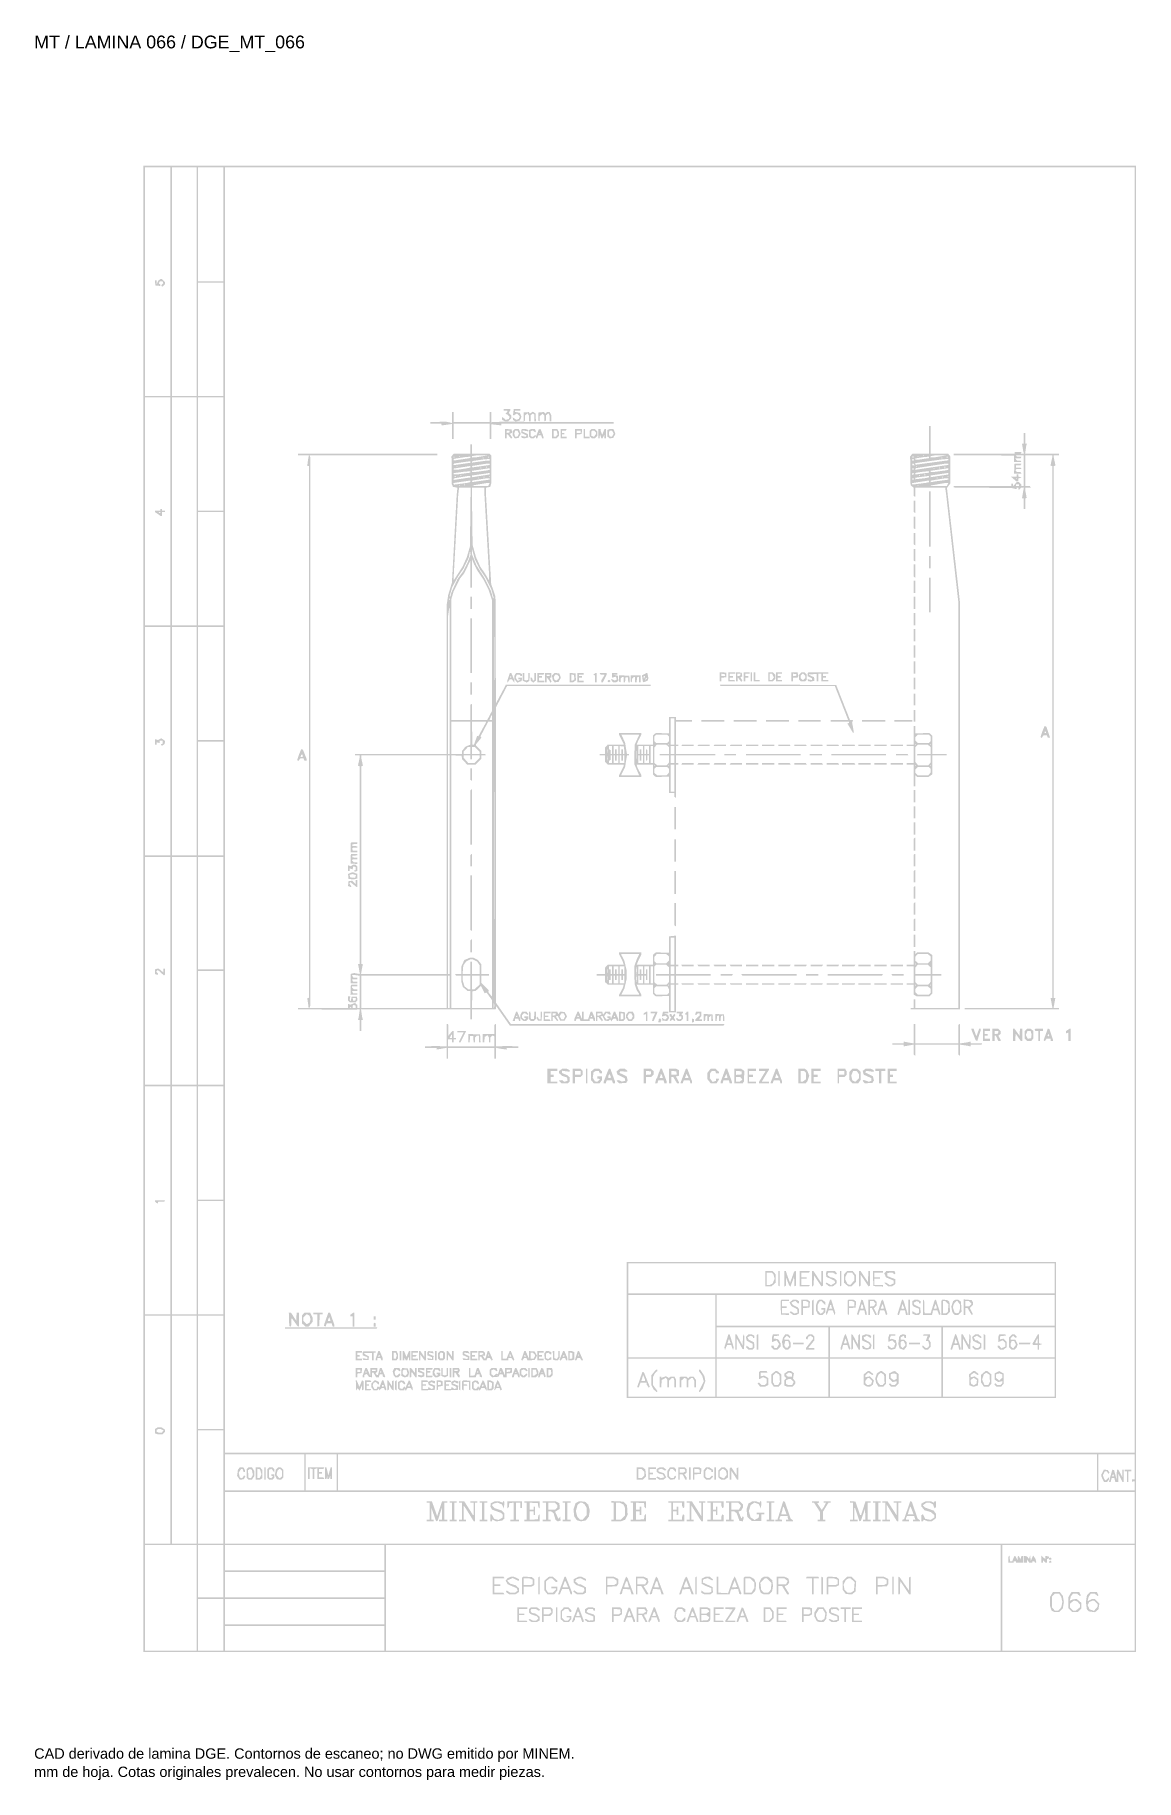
# Model space of a CAD drawing. Header units: millimetres. Extents: x 12 to 193, y 4 to 291.
import ezdxf

# ---------------------------------------------------------------- set-up
doc = ezdxf.new("R2010")
doc.units = ezdxf.units.MM
doc.layers.add('DGE_DATOS', color=7, linetype='Continuous', lineweight=0)
doc.layers.add('DGE_RELLENO', color=7, linetype='Continuous', lineweight=0)
doc.styles.add('DGE_ARIAL', font='arial.ttf')

msp = doc.modelspace()

# ---------------------------------------------------------------- texts
at = {"layer": 'DGE_DATOS', "style": 'DGE_ARIAL'}
for s, height, p in [('MT / LAMINA 066 / DGE_MT_066', 2.1, (12, 289.0389)), ('CAD derivado de lamina DGE. Contornos de escaneo; no DWG emitido por MINEM.', 1.7, (12, 8)), ('mm de hoja. Cotas originales prevalecen. No usar contornos para medir piezas.', 1.7, (12, 5))]:
    msp.add_text(s, height=height, dxfattribs=at).set_placement(p)

# ---------------------------------------------------------------- hatches: boundary and pattern name
at = {"layer": 'DGE_RELLENO'}
h = msp.add_hatch(color=7, dxfattribs=at)
h.paths.add_polyline_path([(29.9604, 147.6325), (29.9604, 25.5216), (111.5367, 25.5216), (193.1129, 25.5216), (193.1129, 147.6325), (193.1129, 269.7435), (111.5367, 269.7435), (29.9604, 269.7435)], flags=0)
h.paths.add_polyline_path([(34.3871, 250.7091), (34.3871, 231.9277), (32.3002, 231.9277), (30.2134, 231.9277), (30.2134, 250.7091), (30.2134, 269.4906), (32.3002, 269.4906), (34.3871, 269.4906)], flags=0)
h.paths.add_polyline_path([(38.6872, 250.7091), (38.6872, 231.9277), (36.6636, 231.9277), (34.64, 231.9277), (34.64, 250.7091), (34.64, 269.4906), (36.6636, 269.4906), (38.6872, 269.4906)], flags=0)
h.paths.add_polyline_path([(43.1138, 260.1315), (43.1138, 250.7724), (41.027, 250.7724), (38.9402, 250.7724), (38.9402, 260.1315), (38.9402, 269.4906), (41.027, 269.4906), (43.1138, 269.4906)], flags=0)
h.paths.add_polyline_path([(192.86, 163.8845), (192.86, 58.2784), (118.1134, 58.2784), (43.3668, 58.2784), (43.3668, 163.8845), (43.3668, 269.4906), (118.1134, 269.4906), (192.86, 269.4906)], flags=0)
h.paths.add_polyline_path([(43.1138, 241.2235), (43.1138, 231.9277), (41.027, 231.9277), (38.9402, 231.9277), (38.9402, 241.2235), (38.9402, 250.5194), (41.027, 250.5194), (43.1138, 250.5194)], flags=0)
h.paths.add_polyline_path([(34.3871, 212.9565), (34.3871, 194.2383), (32.3002, 194.2383), (30.2134, 194.2383), (30.2134, 212.9565), (30.2134, 231.6747), (32.3002, 231.6747), (34.3871, 231.6747)], flags=0)
h.paths.add_polyline_path([(38.6872, 212.9565), (38.6872, 194.2383), (36.6636, 194.2383), (34.64, 194.2383), (34.64, 212.9565), (34.64, 231.6747), (36.6636, 231.6747), (38.6872, 231.6747)], flags=0)
h.paths.add_polyline_path([(43.1138, 222.3789), (43.1138, 213.083), (41.027, 213.083), (38.9402, 213.083), (38.9402, 222.3789), (38.9402, 231.6747), (41.027, 231.6747), (43.1138, 231.6747)], flags=0)
h.paths.add_polyline_path([(43.1138, 203.5342), (43.1138, 194.2383), (41.027, 194.2383), (38.9402, 194.2383), (38.9402, 203.5342), (38.9402, 212.8301), (41.027, 212.8301), (43.1138, 212.8301)], flags=0)
h.paths.add_polyline_path([(34.3871, 175.204), (34.3871, 156.4225), (32.3002, 156.4225), (30.2134, 156.4225), (30.2134, 175.204), (30.2134, 193.9854), (32.3002, 193.9854), (34.3871, 193.9854)], flags=0)
h.paths.add_polyline_path([(38.6872, 175.204), (38.6872, 156.4225), (36.6636, 156.4225), (34.64, 156.4225), (34.64, 175.204), (34.64, 193.9854), (36.6636, 193.9854), (38.6872, 193.9854)], flags=0)
h.paths.add_polyline_path([(43.1138, 184.6895), (43.1138, 175.3937), (41.027, 175.3937), (38.9402, 175.3937), (38.9402, 184.6895), (38.9402, 193.9854), (41.027, 193.9854), (43.1138, 193.9854)], flags=0)
h.paths.add_polyline_path([(43.1138, 165.7816), (43.1138, 156.4225), (41.027, 156.4225), (38.9402, 156.4225), (38.9402, 165.7816), (38.9402, 175.1407), (41.027, 175.1407), (43.1138, 175.1407)], flags=0)
h.paths.add_polyline_path([(34.3871, 137.4514), (34.3871, 118.7332), (32.3002, 118.7332), (30.2134, 118.7332), (30.2134, 137.4514), (30.2134, 156.1696), (32.3002, 156.1696), (34.3871, 156.1696)], flags=0)
h.paths.add_polyline_path([(38.6872, 137.4514), (38.6872, 118.7332), (36.6636, 118.7332), (34.64, 118.7332), (34.64, 137.4514), (34.64, 156.1696), (36.6636, 156.1696), (38.6872, 156.1696)], flags=0)
h.paths.add_polyline_path([(43.1138, 146.9369), (43.1138, 137.7043), (41.027, 137.7043), (38.9402, 137.7043), (38.9402, 146.9369), (38.9402, 156.1696), (41.027, 156.1696), (43.1138, 156.1696)], flags=0)
h.paths.add_polyline_path([(43.1138, 128.0923), (43.1138, 118.7332), (41.027, 118.7332), (38.9402, 118.7332), (38.9402, 128.0923), (38.9402, 137.4514), (41.027, 137.4514), (43.1138, 137.4514)], flags=0)
h.paths.add_polyline_path([(34.3871, 99.762), (34.3871, 81.0438), (32.3002, 81.0438), (30.2134, 81.0438), (30.2134, 99.762), (30.2134, 118.4802), (32.3002, 118.4802), (34.3871, 118.4802)], flags=0)
h.paths.add_polyline_path([(38.6872, 99.762), (38.6872, 81.0438), (36.6636, 81.0438), (34.64, 81.0438), (34.64, 99.762), (34.64, 118.4802), (36.6636, 118.4802), (38.6872, 118.4802)], flags=0)
h.paths.add_polyline_path([(43.1138, 109.1844), (43.1138, 99.8885), (41.027, 99.8885), (38.9402, 99.8885), (38.9402, 109.1844), (38.9402, 118.4802), (41.027, 118.4802), (43.1138, 118.4802)], flags=0)
h.paths.add_polyline_path([(43.1138, 90.3397), (43.1138, 81.0438), (41.027, 81.0438), (38.9402, 81.0438), (38.9402, 90.3397), (38.9402, 99.6355), (41.027, 99.6355), (43.1138, 99.6355)], flags=0)
h.paths.add_polyline_path([(34.3871, 62.0727), (34.3871, 43.3545), (32.3002, 43.3545), (30.2134, 43.3545), (30.2134, 62.0727), (30.2134, 80.7909), (32.3002, 80.7909), (34.3871, 80.7909)], flags=0)
h.paths.add_polyline_path([(38.6872, 62.0727), (38.6872, 43.3545), (36.6636, 43.3545), (34.64, 43.3545), (34.64, 62.0727), (34.64, 80.7909), (36.6636, 80.7909), (38.6872, 80.7909)], flags=0)
h.paths.add_polyline_path([(43.1138, 71.495), (43.1138, 62.1991), (41.027, 62.1991), (38.9402, 62.1991), (38.9402, 71.495), (38.9402, 80.7909), (41.027, 80.7909), (43.1138, 80.7909)], flags=0)
h.paths.add_polyline_path([(43.1138, 52.6503), (43.1138, 43.3545), (41.027, 43.3545), (38.9402, 43.3545), (38.9402, 52.6503), (38.9402, 61.9462), (41.027, 61.9462), (43.1138, 61.9462)], flags=0)
h.paths.add_polyline_path([(56.3937, 55.0533), (56.3937, 52.0812), (49.8802, 52.0812), (43.3668, 52.0812), (43.3668, 55.0533), (43.3668, 58.0255), (49.8802, 58.0255), (56.3937, 58.0255)], flags=0)
h.paths.add_polyline_path([(61.7056, 55.0533), (61.7056, 52.0812), (59.1761, 52.0812), (56.6466, 52.0812), (56.6466, 55.0533), (56.6466, 58.0255), (59.1761, 58.0255), (61.7056, 58.0255)], flags=0)
h.paths.add_polyline_path([(186.6627, 55.0533), (186.6627, 52.0812), (124.3107, 52.0812), (61.9586, 52.0812), (61.9586, 55.0533), (61.9586, 58.0255), (124.3107, 58.0255), (186.6627, 58.0255)], flags=0)
h.paths.add_polyline_path([(192.86, 55.9527), (192.86, 53.8799), (192.6387, 53.8975), (192.4173, 53.9151), (192.4173, 53.7254), (192.4173, 53.5356), (192.6387, 53.5532), (192.86, 53.5708), (192.86, 52.826), (192.86, 52.0812), (189.8878, 52.0812), (186.9157, 52.0812), (186.9157, 55.0533), (186.9157, 58.0255), (189.8878, 58.0255), (192.86, 58.0255)], flags=0)
h.paths.add_polyline_path([(192.86, 47.5914), (192.86, 43.3545), (118.1134, 43.3545), (43.3668, 43.3545), (43.3668, 47.5914), (43.3668, 51.8282), (118.1134, 51.8282), (192.86, 51.8282)], flags=0)
h.paths.add_polyline_path([(38.6872, 34.438), (38.6872, 25.7745), (34.4503, 25.7745), (30.2134, 25.7745), (30.2134, 34.438), (30.2134, 43.1015), (34.4503, 43.1015), (38.6872, 43.1015)], flags=0)
h.paths.add_polyline_path([(43.1138, 38.8014), (43.1138, 34.5013), (41.027, 34.5013), (38.9402, 34.5013), (38.9402, 38.8014), (38.9402, 43.1015), (41.027, 43.1015), (43.1138, 43.1015)], flags=0)
h.paths.add_polyline_path([(69.5471, 41.0147), (69.5471, 38.9279), (56.4569, 38.9279), (43.3668, 38.9279), (43.3668, 41.0147), (43.3668, 43.1015), (56.4569, 43.1015), (69.5471, 43.1015)], flags=0)
h.paths.add_polyline_path([(170.8534, 34.438), (170.8534, 25.7745), (120.3267, 25.7745), (69.8, 25.7745), (69.8, 34.438), (69.8, 43.1015), (120.3267, 43.1015), (170.8534, 43.1015)], flags=0)
h.paths.add_polyline_path([(192.86, 34.438), (192.86, 25.7745), (181.9832, 25.7745), (171.1063, 25.7745), (171.1063, 34.438), (171.1063, 43.1015), (181.9832, 43.1015), (192.86, 43.1015)], flags=0)
h.paths.add_polyline_path([(69.5471, 36.5881), (69.5471, 34.5013), (56.4569, 34.5013), (43.3668, 34.5013), (43.3668, 36.5881), (43.3668, 38.6749), (56.4569, 38.6749), (69.5471, 38.6749)], flags=0)
h.paths.add_polyline_path([(43.1138, 30.0114), (43.1138, 25.7745), (41.027, 25.7745), (38.9402, 25.7745), (38.9402, 30.0114), (38.9402, 34.2483), (41.027, 34.2483), (43.1138, 34.2483)], flags=0)
h.paths.add_polyline_path([(69.5471, 32.1615), (69.5471, 30.0747), (56.4569, 30.0747), (43.3668, 30.0747), (43.3668, 32.1615), (43.3668, 34.2483), (56.4569, 34.2483), (69.5471, 34.2483)], flags=0)
h.paths.add_polyline_path([(69.5471, 27.7981), (69.5471, 25.7745), (56.4569, 25.7745), (43.3668, 25.7745), (43.3668, 27.7981), (43.3668, 29.8217), (56.4569, 29.8217), (69.5471, 29.8217)], flags=0)
h.paths.add_polyline_path([(32.5822, 250.9937), (32.3731, 250.8356), (32.2498, 250.5194), (32.1266, 250.2032), (32.1185, 250.551), (32.1105, 250.8988), (31.976, 250.8988), (31.8415, 250.8988), (31.8812, 250.4878), (31.9208, 250.0768), (32.3318, 250.0371), (32.7429, 249.9975), (32.7429, 250.1245), (32.7429, 250.2515), (32.6219, 250.3263), (32.501, 250.401), (32.5722, 250.5867), (32.6435, 250.7724), (32.8724, 250.7724), (33.1012, 250.7724), (33.1585, 250.6143), (33.2158, 250.4562), (33.0343, 250.2474), (32.8529, 250.0386), (32.9774, 249.9617), (33.1019, 249.8847), (33.3018, 250.0846), (33.5017, 250.2845), (33.5017, 250.4652), (33.5017, 250.6459), (33.2488, 250.8988), (32.9958, 251.1518), (32.8935, 251.1518), (32.7912, 251.1518)], flags=0)
h.paths.add_polyline_path([(89.1507, 229.6511), (89.1507, 229.5247), (89.4668, 229.5247), (89.783, 229.5247), (89.783, 229.4235), (89.783, 229.3223), (89.6249, 229.1547), (89.4668, 228.9872), (89.6272, 228.9284), (89.7875, 228.8697), (89.9696, 228.6876), (90.1517, 228.5056), (90.0822, 228.3243), (90.0126, 228.1431), (89.7623, 228.0636), (89.512, 227.9842), (89.2897, 228.1853), (89.0675, 228.3864), (88.9826, 228.3864), (88.8977, 228.3864), (88.8977, 228.2011), (88.8977, 228.0159), (89.1423, 227.885), (89.387, 227.754), (89.6482, 227.754), (89.9095, 227.754), (90.1625, 228.007), (90.4154, 228.2599), (90.4154, 228.5038), (90.4154, 228.7478), (90.2196, 228.9435), (90.0239, 229.1393), (90.1564, 229.3869), (90.2889, 229.6345), (90.2889, 229.7061), (90.2889, 229.7776), (89.7198, 229.7776), (89.1507, 229.7776)], flags=0)
h.paths.add_polyline_path([(90.7634, 229.3033), (90.7043, 228.8291), (90.7553, 228.7706), (90.8063, 228.7122), (91.0702, 228.8769), (91.334, 229.0417), (91.5752, 228.8005), (91.8165, 228.5592), (91.7385, 228.3561), (91.6606, 228.153), (91.4628, 228.0771), (91.2651, 228.0012), (90.9555, 228.2041), (90.6458, 228.407), (90.6887, 228.1889), (90.7316, 227.9709), (90.9333, 227.8438), (91.1351, 227.7168), (91.4752, 227.8021), (91.8152, 227.8875), (91.9577, 228.2002), (92.1002, 228.5129), (91.9548, 228.8319), (91.8094, 229.151), (91.4286, 229.2272), (91.0478, 229.3033), (91.0478, 229.414), (91.0478, 229.5247), (91.4904, 229.5247), (91.9331, 229.5247), (91.9331, 229.6511), (91.9331, 229.7776), (91.3778, 229.7776), (90.8225, 229.7776)], flags=0)
h.paths.add_polyline_path([(80.6768, 228.3807), (80.6768, 227.4896), (80.2026, 227.5861), (79.7283, 227.6827), (79.3489, 227.6816), (78.9694, 227.6806), (78.0525, 227.6541), (77.1355, 227.6276), (77.1355, 227.5011), (77.1355, 227.3746), (78.0103, 227.3746), (78.8851, 227.3746), (78.9354, 227.2237), (78.9857, 227.0728), (79.8313, 227.1992), (80.6768, 227.3256), (80.6768, 226.0853), (80.6768, 224.8451), (80.8033, 224.8451), (80.9298, 224.8451), (80.9298, 226.1099), (80.9298, 227.3746), (83.902, 227.3746), (86.8741, 227.3746), (86.8741, 226.1099), (86.8741, 224.8451), (87.0006, 224.8451), (87.1271, 224.8451), (87.1271, 226.0567), (87.1271, 227.2683), (87.9491, 227.1802), (88.7712, 227.0922), (88.7712, 227.2334), (88.7712, 227.3746), (98.0039, 227.3746), (107.2366, 227.3746), (107.2366, 227.5011), (107.2366, 227.6276), (97.9723, 227.6555), (88.708, 227.6835), (87.9175, 227.6477), (87.1271, 227.6118), (87.1271, 228.4418), (87.1271, 229.2717), (87.0006, 229.2717), (86.8741, 229.2717), (86.8741, 228.4496), (86.8741, 227.6276), (83.902, 227.6276), (80.9298, 227.6276), (80.9298, 228.4496), (80.9298, 229.2717), (80.8033, 229.2717), (80.6768, 229.2717)], flags=0)
h.paths.add_polyline_path([(92.4393, 228.4738), (92.439, 227.7391), (92.5655, 227.8173), (92.692, 227.8954), (92.692, 228.3151), (92.692, 228.7349), (92.8913, 228.9003), (93.0907, 229.0657), (93.2056, 228.8842), (93.3205, 228.7026), (93.3224, 228.2283), (93.3243, 227.754), (93.4508, 227.754), (93.5773, 227.754), (93.5773, 228.2444), (93.5773, 228.7349), (93.7614, 228.8877), (93.9456, 229.0406), (94.0776, 228.959), (94.2096, 228.8774), (94.2096, 228.3157), (94.2096, 227.754), (94.3427, 227.754), (94.4758, 227.754), (94.4376, 228.405), (94.3994, 229.056), (94.1785, 229.1945), (93.9576, 229.3331), (93.71, 229.1785), (93.4625, 229.024), (93.3864, 229.1472), (93.3102, 229.2705), (92.8748, 229.2395), (92.4395, 229.2085)], flags=0)
h.paths.add_polyline_path([(94.899, 229.16), (94.842, 229.1031), (94.842, 228.4993), (94.842, 227.8954), (94.9685, 227.8173), (95.095, 227.7391), (95.095, 228.1696), (95.095, 228.6001), (95.3244, 228.8077), (95.5537, 229.0153), (95.7038, 228.8653), (95.8538, 228.7152), (95.8538, 228.2272), (95.8538, 227.7391), (95.9803, 227.8173), (96.1068, 227.8954), (96.1068, 228.3151), (96.1068, 228.7349), (96.3061, 228.9003), (96.5055, 229.0657), (96.6204, 228.8842), (96.7353, 228.7026), (96.7372, 228.2283), (96.7391, 227.754), (96.8656, 227.754), (96.9921, 227.754), (96.9921, 228.2682), (96.9921, 228.7825), (96.8612, 229.0271), (96.7302, 229.2717), (96.4892, 229.2717), (96.2482, 229.2717), (96.1662, 229.1391), (96.0843, 229.0065), (95.9207, 229.1423), (95.7571, 229.278), (95.3565, 229.2475), (94.9559, 229.217)], flags=0)
h.paths.add_polyline_path([(159.0912, 224.7186), (159.0912, 222.4421), (157.7196, 222.4421), (156.348, 222.4421), (156.16, 222.2208), (155.9721, 221.9995), (155.9985, 219.7861), (156.0249, 217.5728), (156.0403, 217.4135), (156.0558, 217.2542), (156.3088, 217.0376), (156.5617, 216.821), (156.5617, 216.161), (156.5617, 215.501), (156.6882, 215.4228), (156.8147, 215.3446), (156.8147, 216.1109), (156.8147, 216.8772), (159.2732, 216.8772), (161.7317, 216.8772), (161.8071, 216.3397), (161.8825, 215.8022), (162.8899, 206.9002), (163.8973, 197.9981), (163.8973, 164.6893), (163.8973, 131.3806), (160.356, 131.3806), (156.8147, 131.3806), (156.8147, 132.0762), (156.8147, 132.7718), (156.6882, 132.7718), (156.5617, 132.7718), (156.5617, 132.0762), (156.5617, 131.3806), (156.3088, 131.3806), (156.0558, 131.3806), (156.0558, 131.2541), (156.0558, 131.1276), (160.103, 131.1276), (164.1502, 131.1276), (164.1475, 164.675), (164.1448, 198.2223), (163.0865, 207.5106), (162.0282, 216.7989), (162.2918, 217.1554), (162.5554, 217.512), (162.5653, 219.7557), (162.5752, 221.9995), (162.3945, 222.2208), (162.2139, 222.4421), (160.779, 222.4421), (159.3442, 222.4421), (159.3442, 224.7186), (159.3442, 226.9952), (159.2177, 226.9952), (159.0912, 226.9952)], flags=0)
h.paths.add_polyline_path([(158.2059, 222.1259), (158.2059, 222.0627), (158.1427, 222.0627), (158.0794, 222.0627), (158.0794, 222.1259), (158.0794, 222.1892), (158.1427, 222.1892), (158.2059, 222.1892)], flags=0)
h.paths.add_polyline_path([(160.9251, 221.9938), (159.9133, 221.8287), (159.6287, 221.8192), (159.3442, 221.8097), (159.3442, 221.9278), (159.3442, 222.0459), (159.692, 222.0986), (160.0398, 222.1513), (160.9883, 222.1551), (161.9369, 222.1589)], flags=0)
h.paths.add_polyline_path([(157.3206, 221.9995), (157.3206, 221.9362), (157.2573, 221.9362), (157.1941, 221.9362), (157.1941, 221.9995), (157.1941, 222.0627), (157.2573, 222.0627), (157.3206, 222.0627)], flags=0)
h.paths.add_polyline_path([(156.5196, 221.8519), (156.4353, 221.7676), (156.3509, 221.8519), (156.2666, 221.9362), (156.4353, 221.9362), (156.6039, 221.9362)], flags=0)
h.paths.add_polyline_path([(159.0912, 221.8251), (159.0912, 221.714), (158.1375, 221.5722), (157.1838, 221.4303), (156.9992, 221.4303), (156.8147, 221.4303), (156.8147, 221.5457), (156.8147, 221.6612), (157.6051, 221.7826), (158.3956, 221.904), (158.7434, 221.9201), (159.0912, 221.9362)], flags=0)
h.paths.add_polyline_path([(162.1266, 221.873), (162.1266, 221.8097), (162.0634, 221.8097), (162.0001, 221.8097), (162.0001, 221.873), (162.0001, 221.9362), (162.0634, 221.9362), (162.1266, 221.9362)], flags=0)
h.paths.add_polyline_path([(161.2413, 221.7465), (161.2413, 221.6833), (161.1781, 221.6833), (161.1148, 221.6833), (161.1148, 221.7465), (161.1148, 221.8097), (161.1781, 221.8097), (161.2413, 221.8097)], flags=0)
h.paths.add_polyline_path([(156.5617, 221.4303), (156.5617, 221.3038), (156.4353, 221.3038), (156.3088, 221.3038), (156.3088, 221.4303), (156.3088, 221.5568), (156.4353, 221.5568), (156.5617, 221.5568)], flags=0)
h.paths.add_polyline_path([(162.2531, 221.4537), (162.2531, 221.3506), (159.5939, 220.9932), (156.9347, 220.6358), (156.8536, 220.7169), (156.7725, 220.7979), (156.8252, 220.8475), (156.8779, 220.897), (159.1545, 221.2111), (161.431, 221.5253), (161.8421, 221.541), (162.2531, 221.5568)], flags=0)
h.paths.add_polyline_path([(156.625, 220.6715), (156.7031, 220.545), (156.506, 220.545), (156.3088, 220.545), (156.3088, 220.6715), (156.3088, 220.7979), (156.4278, 220.7979), (156.5468, 220.7979)], flags=0)
h.paths.add_polyline_path([(162.2531, 220.6955), (162.2531, 220.593), (159.5687, 220.1969), (156.8843, 219.8008), (156.8284, 219.8567), (156.7725, 219.9126), (156.8475, 219.9876), (156.9224, 220.0625), (159.24, 220.4177), (161.5575, 220.7729), (161.9053, 220.7854), (162.2531, 220.7979)], flags=0)
h.paths.add_polyline_path([(157.0676, 220.3553), (157.0676, 220.292), (157.0044, 220.292), (156.9412, 220.292), (156.9412, 220.3553), (156.9412, 220.4185), (157.0044, 220.4185), (157.0676, 220.4185)], flags=0)
h.paths.add_polyline_path([(161.7472, 220.2288), (161.7472, 220.1656), (161.684, 220.1656), (161.6207, 220.1656), (161.6207, 220.2288), (161.6207, 220.292), (161.684, 220.292), (161.7472, 220.292)], flags=0)
h.paths.add_polyline_path([(160.8619, 220.1023), (160.8619, 220.0391), (160.7986, 220.0391), (160.7354, 220.0391), (160.7354, 220.1023), (160.7354, 220.1656), (160.7986, 220.1656), (160.8619, 220.1656)], flags=0)
h.paths.add_polyline_path([(156.5617, 219.9126), (156.5617, 219.7861), (156.4353, 219.7861), (156.3088, 219.7861), (156.3088, 219.9126), (156.3088, 220.0391), (156.4353, 220.0391), (156.5617, 220.0391)], flags=0)
h.paths.add_polyline_path([(159.9765, 219.9759), (159.9765, 219.9126), (159.9133, 219.9126), (159.8501, 219.9126), (159.8501, 219.9759), (159.8501, 220.0391), (159.9133, 220.0391), (159.9765, 220.0391)], flags=0)
h.paths.add_polyline_path([(162.2531, 219.915), (162.2531, 219.791), (161.9685, 219.7327), (161.684, 219.6745), (160.6986, 219.5406), (159.7133, 219.4067), (159.5287, 219.4067), (159.3442, 219.4067), (159.3442, 219.5159), (159.3442, 219.6251), (160.6405, 219.8161), (161.9369, 220.0071), (162.095, 220.0231), (162.2531, 220.0391)], flags=0)
h.paths.add_polyline_path([(159.0912, 219.4297), (159.0912, 219.3263), (157.9926, 219.1793), (156.894, 219.0323), (156.8333, 219.093), (156.7725, 219.1538), (156.8486, 219.2298), (156.9246, 219.3059), (157.5969, 219.4038), (158.2691, 219.5016), (158.6802, 219.5174), (159.0912, 219.5332)], flags=0)
h.paths.add_polyline_path([(156.5617, 219.1612), (156.5617, 219.0422), (156.4353, 218.9641), (156.3088, 218.8859), (156.3088, 219.0831), (156.3088, 219.2803), (156.4353, 219.2803), (156.5617, 219.2803)], flags=0)
h.paths.add_polyline_path([(162.2531, 219.1538), (162.2531, 219.0273), (162.2215, 219.02), (162.1899, 219.0128), (160.767, 218.7919), (159.3442, 218.5711), (159.3442, 218.7142), (159.3442, 218.8573), (160.7038, 219.0518), (162.0634, 219.2464), (162.1582, 219.2633), (162.2531, 219.2803)], flags=0)
h.paths.add_polyline_path([(158.4589, 218.9641), (158.4589, 218.9008), (158.3956, 218.9008), (158.3324, 218.9008), (158.3324, 218.9641), (158.3324, 219.0273), (158.3956, 219.0273), (158.4589, 219.0273)], flags=0)
h.paths.add_polyline_path([(157.5735, 218.8376), (157.5735, 218.7744), (157.5103, 218.7744), (157.4471, 218.7744), (157.4471, 218.8376), (157.4471, 218.9008), (157.5103, 218.9008), (157.5735, 218.9008)], flags=0)
h.paths.add_polyline_path([(159.0912, 218.6637), (159.0912, 218.553), (158.7434, 218.4837), (158.3956, 218.4143), (157.6051, 218.325), (156.8147, 218.2358), (156.8147, 218.3611), (156.8147, 218.4863), (157.7316, 218.612), (158.6486, 218.7377), (158.8699, 218.756), (159.0912, 218.7744)], flags=0)
h.paths.add_polyline_path([(162.2531, 218.7111), (162.2531, 218.6479), (162.1899, 218.6479), (162.1266, 218.6479), (162.1266, 218.7111), (162.1266, 218.7744), (162.1899, 218.7744), (162.2531, 218.7744)], flags=0)
h.paths.add_polyline_path([(161.3678, 218.5846), (161.3678, 218.5214), (161.3045, 218.5214), (161.2413, 218.5214), (161.2413, 218.5846), (161.2413, 218.6479), (161.3045, 218.6479), (161.3678, 218.6479)], flags=0)
h.paths.add_polyline_path([(160.4824, 218.4582), (160.4824, 218.3949), (160.4192, 218.3949), (160.356, 218.3949), (160.356, 218.4582), (160.356, 218.5214), (160.4192, 218.5214), (160.4824, 218.5214)], flags=0)
h.paths.add_polyline_path([(156.5617, 218.2685), (156.5617, 218.142), (156.4353, 218.142), (156.3088, 218.142), (156.3088, 218.2685), (156.3088, 218.3949), (156.4353, 218.3949), (156.5617, 218.3949)], flags=0)
h.paths.add_polyline_path([(162.2531, 218.2815), (162.2531, 218.1681), (161.1464, 218.0212), (160.0398, 217.8743), (159.692, 217.8084), (159.3442, 217.7425), (159.3442, 217.8733), (159.3442, 218.004), (159.7552, 218.0753), (160.1663, 218.1465), (160.8619, 218.2559), (161.5575, 218.3654), (161.9053, 218.3801), (162.2531, 218.3949)], flags=0)
h.paths.add_polyline_path([(159.0912, 217.8914), (159.0912, 217.7674), (158.8067, 217.7042), (158.5221, 217.641), (157.4654, 217.5042), (156.4088, 217.3675), (156.3377, 217.4385), (156.2666, 217.5096), (156.3202, 217.5632), (156.3737, 217.6167), (157.5744, 217.8015), (158.775, 217.9862), (158.9331, 218.0009), (159.0912, 218.0155)], flags=0)
h.paths.add_polyline_path([(162.1266, 217.3831), (161.9912, 217.1302), (160.5096, 217.1447), (159.028, 217.1593), (160.356, 217.3831), (161.684, 217.607), (161.973, 217.6215), (162.262, 217.6361)], flags=0)
h.paths.add_polyline_path([(157.3206, 217.1934), (157.3206, 217.1302), (157.2573, 217.1302), (157.1941, 217.1302), (157.1941, 217.1934), (157.1941, 217.2567), (157.2573, 217.2567), (157.3206, 217.2567)], flags=0)
h.paths.add_polyline_path([(89.4036, 225.7377), (89.4036, 224.9716), (89.5301, 224.9716), (89.6566, 224.9716), (89.6566, 225.2878), (89.6566, 225.604), (89.7467, 225.604), (89.8368, 225.604), (90.1147, 225.2562), (90.3927, 224.9084), (90.4844, 224.9993), (90.5761, 225.0902), (90.3741, 225.3986), (90.172, 225.707), (90.3658, 225.7814), (90.5596, 225.8558), (90.5191, 226.1409), (90.4786, 226.4261), (89.9411, 226.4649), (89.4036, 226.5038)], flags=0)
h.paths.add_polyline_path([(90.1309, 226.0782), (90.0783, 225.9202), (89.8674, 225.8793), (89.6566, 225.8384), (89.6566, 226.0374), (89.6566, 226.2363), (89.92, 226.2363), (90.1835, 226.2363)], flags=0)
h.paths.add_polyline_path([(90.8201, 226.3375), (90.6684, 226.1858), (90.6684, 225.7926), (90.6684, 225.3994), (90.8335, 225.1735), (90.9987, 224.9476), (91.3036, 224.9912), (91.6085, 225.0348), (91.7933, 225.3653), (91.9782, 225.6957), (91.8138, 226.0925), (91.6495, 226.4893), (91.3107, 226.4893), (90.9719, 226.4893)], flags=0)
h.paths.add_polyline_path([(91.5537, 225.9834), (91.6891, 225.7304), (91.5537, 225.4775), (91.4183, 225.2245), (91.2416, 225.2245), (91.0648, 225.2245), (90.9845, 225.4775), (90.9043, 225.7304), (90.9845, 225.9834), (91.0648, 226.2363), (91.2416, 226.2363), (91.4183, 226.2363)], flags=0)
h.paths.add_polyline_path([(92.1439, 226.405), (92.0596, 226.3207), (92.0596, 226.0867), (92.0596, 225.8528), (92.4968, 225.6443), (92.9341, 225.4358), (92.8642, 225.3228), (92.7943, 225.2097), (92.412, 225.2937), (92.0296, 225.3777), (92.0867, 225.2063), (92.1438, 225.0348), (92.3646, 224.992), (92.5855, 224.9492), (92.8999, 225.0281), (93.2143, 225.107), (93.1744, 225.3871), (93.1346, 225.6672), (92.7236, 225.8481), (92.3125, 226.029), (92.3125, 226.1468), (92.3125, 226.2645), (92.7552, 226.1814), (93.1979, 226.0984), (93.1979, 226.2171), (93.1979, 226.3358), (92.9978, 226.4125), (92.7977, 226.4893), (92.513, 226.4893), (92.2282, 226.4893)], flags=0)
h.paths.add_polyline_path([(93.4824, 226.4055), (93.3243, 226.3417), (93.3243, 225.8084), (93.3243, 225.2751), (93.4761, 225.1234), (93.6279, 224.9716), (93.8935, 224.9716), (94.1591, 224.9716), (94.3108, 225.1234), (94.4626, 225.2751), (94.4626, 225.1234), (94.4626, 224.9716), (94.5806, 224.9716), (94.6985, 224.9716), (94.7788, 225.2245), (94.8591, 225.4775), (95.095, 225.4775), (95.3309, 225.4775), (95.4112, 225.2245), (95.4914, 224.9716), (95.6231, 224.9716), (95.7548, 224.9716), (95.6815, 225.2635), (95.6082, 225.5555), (95.4095, 226.0311), (95.2107, 226.5068), (95.0721, 226.4606), (94.9335, 226.4144), (94.7238, 225.878), (94.5141, 225.3417), (94.4282, 225.4276), (94.3422, 225.5135), (94.1511, 225.3549), (93.9599, 225.1962), (93.7686, 225.2697), (93.5773, 225.3431), (93.5773, 225.7304), (93.5773, 226.1178), (93.7686, 226.1912), (93.9599, 226.2646), (94.1511, 226.106), (94.3422, 225.9473), (94.4054, 226.0105), (94.4686, 226.0737), (94.3888, 226.2815), (94.3091, 226.4893), (93.9748, 226.4793), (93.6405, 226.4693)], flags=0)
h.paths.add_polyline_path([(95.1793, 225.7726), (95.095, 225.6883), (95.0107, 225.7726), (94.9263, 225.8569), (95.095, 225.8569), (95.2636, 225.8569)], flags=0)
h.paths.add_polyline_path([(97.1186, 225.7304), (97.1186, 224.9716), (97.489, 224.9716), (97.8594, 224.9716), (98.0581, 225.1703), (98.2568, 225.3691), (98.2568, 225.6846), (98.2568, 226), (98.1259, 226.2447), (97.995, 226.4893), (97.5568, 226.4893), (97.1186, 226.4893)], flags=0)
h.paths.add_polyline_path([(97.9524, 225.9185), (98.0321, 225.6007), (97.8761, 225.4126), (97.72, 225.2245), (97.5457, 225.2245), (97.3715, 225.2245), (97.3715, 225.7304), (97.3715, 226.2363), (97.6221, 226.2363), (97.8726, 226.2363)], flags=0)
h.paths.add_polyline_path([(98.5098, 225.7304), (98.5098, 224.9716), (99.0157, 224.9716), (99.5216, 224.9716), (99.5216, 225.0981), (99.5216, 225.2245), (99.1422, 225.2245), (98.7627, 225.2245), (98.7627, 225.4143), (98.7627, 225.604), (98.9525, 225.604), (99.1422, 225.604), (99.1422, 225.7304), (99.1422, 225.8569), (98.9525, 225.8569), (98.7627, 225.8569), (98.7627, 226.0466), (98.7627, 226.2363), (99.0715, 226.2363), (99.3802, 226.2363), (99.4584, 226.3628), (99.5365, 226.4893), (99.0232, 226.4893), (98.5098, 226.4893)], flags=0)
h.paths.add_polyline_path([(100.9128, 225.7304), (100.9128, 224.9716), (101.0393, 224.9716), (101.1658, 224.9716), (101.1658, 225.2798), (101.1658, 225.5879), (101.5768, 225.6276), (101.9878, 225.6672), (102.0275, 226.0782), (102.0671, 226.4893), (101.49, 226.4893), (100.9128, 226.4893)], flags=0)
h.paths.add_polyline_path([(101.7981, 226.0466), (101.7981, 225.8569), (101.4819, 225.8569), (101.1658, 225.8569), (101.1658, 226.0466), (101.1658, 226.2363), (101.4819, 226.2363), (101.7981, 226.2363)], flags=0)
h.paths.add_polyline_path([(102.304, 225.7304), (102.304, 224.9716), (102.8099, 224.9716), (103.3158, 224.9716), (103.3158, 225.0981), (103.3158, 225.2245), (102.9364, 225.2245), (102.557, 225.2245), (102.557, 225.8569), (102.557, 226.4893), (102.4305, 226.4893), (102.304, 226.4893)], flags=0)
h.paths.add_polyline_path([(103.4676, 226.3375), (103.3158, 226.1858), (103.3158, 225.7304), (103.3158, 225.2751), (103.4676, 225.1234), (103.6194, 224.9716), (103.9012, 224.9716), (104.1831, 224.9716), (104.3818, 225.1703), (104.5806, 225.3691), (104.5806, 225.7304), (104.5806, 226.0918), (104.3818, 226.2905), (104.1831, 226.4893), (103.9012, 226.4893), (103.6194, 226.4893)], flags=0)
h.paths.add_polyline_path([(104.1759, 226.0846), (104.3276, 225.9328), (104.3276, 225.7926), (104.3276, 225.6523), (104.1662, 225.4315), (104.0048, 225.2108), (103.7868, 225.2944), (103.5688, 225.3781), (103.5688, 225.7229), (103.5688, 226.0677), (103.6531, 226.152), (103.7374, 226.2363), (103.8808, 226.2363), (104.0241, 226.2363)], flags=0)
h.paths.add_polyline_path([(104.7071, 225.7304), (104.7071, 224.9716), (104.8335, 224.9716), (104.96, 224.9716), (104.97, 225.3194), (104.98, 225.6672), (105.107, 225.3194), (105.234, 224.9716), (105.3306, 224.9716), (105.4273, 224.9716), (105.5645, 225.2562), (105.7017, 225.5407), (105.7103, 225.2562), (105.7189, 224.9716), (105.8453, 224.9716), (105.9718, 224.9716), (105.9718, 225.7304), (105.9718, 226.4893), (105.8589, 226.4893), (105.7459, 226.4893), (105.5541, 226.015), (105.3624, 225.5407), (105.2244, 225.8968), (105.0865, 226.2528), (105.0865, 226.371), (105.0865, 226.4893), (104.8968, 226.4893), (104.7071, 226.4893)], flags=0)
h.paths.add_polyline_path([(106.3828, 226.4055), (106.2248, 226.3417), (106.2248, 225.7986), (106.2248, 225.2555), (106.4075, 225.1038), (106.5903, 224.9522), (106.8776, 224.9935), (107.1649, 225.0348), (107.3497, 225.3653), (107.5346, 225.6957), (107.3702, 226.0925), (107.2059, 226.4893), (106.8734, 226.4793), (106.5409, 226.4693)], flags=0)
h.paths.add_polyline_path([(107.1101, 225.9834), (107.2455, 225.7304), (107.106, 225.4699), (106.9665, 225.2093), (106.7537, 225.2498), (106.5409, 225.2904), (106.4993, 225.5828), (106.4577, 225.8753), (106.527, 226.0558), (106.5962, 226.2363), (106.7855, 226.2363), (106.9747, 226.2363)], flags=0)
h.paths.add_polyline_path([(174.6476, 224.9716), (174.6476, 224.0863), (174.505, 224.0863), (174.3623, 224.0863), (174.4478, 223.5488), (174.5332, 223.0112), (174.6041, 222.7267), (174.675, 222.4421), (174.4009, 222.4421), (174.1268, 222.4421), (174.205, 222.5686), (174.2831, 222.6951), (173.7065, 222.6951), (173.1299, 222.6951), (173.1299, 222.5686), (173.1299, 222.4421), (168.1342, 222.4421), (163.1384, 222.4421), (163.1384, 222.3171), (163.1384, 222.1921), (168.1026, 222.159), (173.0667, 222.1259), (173.058, 221.5884), (173.0492, 221.0509), (173.6662, 221.0509), (174.2831, 221.0509), (174.205, 221.1774), (174.1268, 221.3038), (173.8336, 221.3038), (173.5403, 221.3038), (173.3829, 221.4936), (173.2254, 221.6833), (173.6761, 221.6833), (174.1268, 221.6833), (174.205, 221.8097), (174.2831, 221.9362), (173.9037, 221.9362), (173.5243, 221.9362), (173.4461, 222.0627), (173.3679, 222.1892), (174.0078, 222.1892), (174.6476, 222.1892), (174.6476, 219.6597), (174.6476, 217.1302), (174.4579, 217.1302), (174.2682, 217.1302), (174.2682, 217.2476), (174.2682, 217.3651), (174.0695, 217.5638), (173.8707, 217.7626), (173.684, 217.7626), (173.4973, 217.7626), (173.1871, 217.4279), (172.877, 217.0933), (172.877, 217.3014), (172.877, 217.5096), (172.7505, 217.5096), (172.624, 217.5096), (172.624, 217.3199), (172.624, 217.1302), (167.8812, 217.1302), (163.1384, 217.1302), (163.1384, 217.0067), (163.1384, 216.8831), (167.9128, 216.8373), (172.6873, 216.7915), (173.0983, 216.6935), (173.5094, 216.5956), (173.5094, 216.7364), (173.5094, 216.8772), (173.6266, 216.8772), (173.7438, 216.8772), (173.7846, 216.6649), (173.8255, 216.4526), (174.0378, 216.6649), (174.2501, 216.8772), (174.4647, 216.8772), (174.6792, 216.8772), (174.5968, 216.4662), (174.5144, 216.0552), (174.4384, 215.5809), (174.3623, 215.1066), (174.505, 215.1066), (174.6476, 215.1066), (174.6476, 214.2213), (174.6476, 213.336), (174.7741, 213.336), (174.9006, 213.336), (174.9006, 214.2107), (174.9006, 215.0855), (175.0169, 215.1277), (175.1332, 215.1698), (175.0224, 215.739), (174.9116, 216.3081), (174.9061, 216.5927), (174.9006, 216.8772), (175.3507, 216.8772), (175.8008, 216.8772), (175.7227, 217.0037), (175.6445, 217.1302), (175.2725, 217.1302), (174.9006, 217.1302), (174.9006, 219.6597), (174.9006, 222.1892), (177.1139, 222.1892), (179.3272, 222.1892), (179.3272, 222.0057), (179.3272, 221.8222), (179.1846, 221.1573), (179.042, 220.4925), (179.1846, 220.445), (179.3272, 220.3974), (179.3272, 176.7111), (179.3272, 133.0248), (179.1907, 133.0248), (179.0541, 133.0248), (179.1231, 132.677), (179.1921, 132.3292), (179.2737, 131.8549), (179.3553, 131.3806), (172.1322, 131.3806), (164.9091, 131.3806), (164.9091, 131.2541), (164.9091, 131.1276), (172.6873, 131.1276), (180.4655, 131.1276), (180.4655, 131.2541), (180.4655, 131.3806), (180.0087, 131.3806), (179.552, 131.3806), (179.6336, 131.8549), (179.7153, 132.3292), (179.7842, 132.677), (179.8532, 133.0248), (179.7167, 133.0248), (179.5801, 133.0248), (179.5801, 176.7111), (179.5801, 220.3974), (179.7227, 220.445), (179.8653, 220.4925), (179.7227, 221.1573), (179.5801, 221.8222), (179.5801, 222.0057), (179.5801, 222.1892), (180.0228, 222.1892), (180.4655, 222.1892), (180.4655, 222.3156), (180.4655, 222.4421), (177.6687, 222.4421), (174.8719, 222.4421), (174.9567, 223.0429), (175.0415, 223.6436), (175.106, 223.8649), (175.1706, 224.0863), (175.0356, 224.0863), (174.9006, 224.0863), (174.9006, 224.9716), (174.9006, 225.8569), (174.7741, 225.8569), (174.6476, 225.8569)], flags=0)
h.paths.add_polyline_path([(173.8888, 217.2567), (173.8888, 217.1302), (173.6358, 217.1302), (173.3829, 217.1302), (173.3829, 217.2567), (173.3829, 217.3831), (173.6358, 217.3831), (173.8888, 217.3831)], flags=0)
h.paths.add_polyline_path([(83.7122, 223.201), (83.7122, 222.4421), (82.3406, 222.4421), (80.969, 222.4421), (80.7795, 222.2208), (80.59, 221.9995), (80.6143, 219.7229), (80.6386, 217.4464), (80.7369, 217.2187), (80.8353, 216.991), (81.198, 216.9185), (81.5607, 216.8459), (81.4971, 216.1976), (81.4335, 215.5493), (81.048, 208.4035), (80.6625, 201.2577), (80.357, 200.2459), (80.0515, 199.2341), (79.9224, 198.412), (79.7934, 197.5899), (79.7925, 185.3535), (79.7915, 173.1171), (72.2663, 173.1171), (64.741, 173.1171), (64.741, 172.9906), (64.741, 172.8642), (65.1204, 172.8642), (65.4999, 172.8642), (65.4999, 172.6807), (65.4999, 172.4972), (65.3573, 171.8324), (65.2147, 171.1675), (65.3573, 171.12), (65.4999, 171.0725), (65.4999, 154.831), (65.4999, 138.5896), (65.3633, 138.5896), (65.2268, 138.5896), (65.2958, 138.2418), (65.3647, 137.894), (65.448, 137.4111), (65.5313, 136.9281), (65.0737, 137.0139), (64.6162, 137.0998), (64.3171, 137.0247), (64.018, 136.9497), (64.0073, 136.1887), (63.9965, 135.4278), (64.5585, 135.4278), (65.1204, 135.4278), (65.1204, 135.5542), (65.1204, 135.6807), (64.7545, 135.6807), (64.3887, 135.6807), (64.3159, 135.8704), (64.2431, 136.0601), (64.6818, 136.0601), (65.1204, 136.0601), (65.1204, 136.1866), (65.1204, 136.3131), (64.8197, 136.3131), (64.519, 136.3131), (64.3709, 136.4915), (64.2228, 136.67), (64.3295, 136.7359), (64.4362, 136.8019), (64.968, 136.7305), (65.4999, 136.6592), (65.4999, 134.0199), (65.4999, 131.3806), (65.3102, 131.3806), (65.1204, 131.3806), (65.1204, 131.6181), (65.1204, 131.8555), (64.9206, 132.0214), (64.7207, 132.1872), (64.3422, 132.0444), (63.9637, 131.9015), (63.7832, 131.9708), (63.6027, 132.04), (63.6027, 131.7103), (63.6027, 131.3806), (60.4273, 131.3806), (57.2519, 131.3806), (57.33, 131.5839), (57.408, 131.7872), (57.4079, 176.7849), (57.4079, 221.7826), (57.3299, 221.9859), (57.2519, 222.1892), (67.7629, 222.1892), (78.2738, 222.1892), (78.2738, 222.3156), (78.2738, 222.4421), (66.8279, 222.4421), (55.3819, 222.4421), (55.3819, 222.3156), (55.3819, 222.1892), (56.2696, 222.1892), (57.1573, 222.1892), (57.0986, 221.9046), (57.0399, 221.62), (56.962, 221.0193), (56.8841, 220.4185), (57.0183, 220.4185), (57.1525, 220.4185), (57.1525, 176.7322), (57.1525, 133.0458), (57.0236, 133.0029), (56.8947, 132.9599), (57.0027, 132.1702), (57.1107, 131.3806), (56.2463, 131.3806), (55.3819, 131.3806), (55.3819, 131.2541), (55.3819, 131.1276), (60.0298, 131.1049), (64.6778, 131.0822), (65.1043, 131.1123), (65.5308, 131.1425), (65.443, 130.5343), (65.3552, 129.9261), (65.2874, 129.6416), (65.2195, 129.357), (65.3597, 129.357), (65.4999, 129.357), (65.4999, 128.4717), (65.4999, 127.5864), (65.6263, 127.5864), (65.7528, 127.5864), (65.7528, 128.4717), (65.7528, 129.357), (65.893, 129.357), (66.0332, 129.357), (65.9653, 129.6416), (65.8974, 129.9261), (65.8108, 130.5269), (65.7241, 131.1276), (74.7182, 131.1276), (83.7122, 131.1276), (83.7122, 130.3056), (83.7122, 129.4835), (83.8387, 129.4835), (83.9652, 129.4835), (83.9652, 130.3056), (83.9652, 131.1276), (85.9168, 131.1276), (87.8683, 131.1276), (87.9087, 131.3933), (87.9491, 131.659), (89.0626, 130.0653), (90.176, 128.4717), (107.7417, 128.4717), (125.3075, 128.4717), (125.3857, 128.5982), (125.4639, 128.7246), (107.908, 128.7294), (90.3522, 128.7341), (89.119, 130.4935), (87.8859, 132.2529), (87.8859, 156.4917), (87.8859, 180.7305), (88.8029, 182.4865), (89.7198, 184.2426), (101.5136, 184.2447), (113.3073, 184.2469), (113.3073, 184.3733), (113.3073, 184.4998), (101.4263, 184.4998), (89.5452, 184.4998), (88.7211, 182.9505), (87.8969, 181.4012), (87.8598, 190.1912), (87.8227, 198.9811), (87.4719, 199.9929), (87.1211, 201.0047), (86.6827, 208.5299), (86.2442, 216.0552), (86.243, 216.4504), (86.2417, 216.8456), (86.6047, 216.9182), (86.9677, 216.9908), (87.0457, 217.2818), (87.1236, 217.5728), (87.1253, 219.8557), (87.1271, 222.1386), (86.9753, 222.2903), (86.8235, 222.4421), (85.3944, 222.4421), (83.9652, 222.4421), (83.9652, 223.201), (83.9652, 223.9598), (83.8387, 223.9598), (83.7122, 223.9598)], flags=0)
h.paths.add_polyline_path([(85.5461, 221.9938), (84.5343, 221.8287), (84.2498, 221.8192), (83.9652, 221.8097), (83.9652, 221.9278), (83.9652, 222.0459), (84.313, 222.0986), (84.6608, 222.1513), (85.6094, 222.1551), (86.5579, 222.1589)], flags=0)
h.paths.add_polyline_path([(81.9416, 221.9995), (81.9416, 221.9362), (81.8784, 221.9362), (81.8151, 221.9362), (81.8151, 221.9995), (81.8151, 222.0627), (81.8784, 222.0627), (81.9416, 222.0627)], flags=0)
h.paths.add_polyline_path([(81.0563, 221.873), (81.0563, 221.8097), (80.993, 221.8097), (80.9298, 221.8097), (80.9298, 221.873), (80.9298, 221.9362), (80.993, 221.9362), (81.0563, 221.9362)], flags=0)
h.paths.add_polyline_path([(83.7122, 221.8315), (83.7122, 221.7268), (82.357, 221.5215), (81.0018, 221.3161), (80.9447, 221.3732), (80.8876, 221.4303), (80.9748, 221.5175), (81.062, 221.6047), (82.0393, 221.7553), (83.0166, 221.906), (83.3644, 221.9211), (83.7122, 221.9362)], flags=0)
h.paths.add_polyline_path([(86.7476, 221.873), (86.7476, 221.8097), (86.6844, 221.8097), (86.6212, 221.8097), (86.6212, 221.873), (86.6212, 221.9362), (86.6844, 221.9362), (86.7476, 221.9362)], flags=0)
h.paths.add_polyline_path([(85.8623, 221.7465), (85.8623, 221.6833), (85.7991, 221.6833), (85.7358, 221.6833), (85.7358, 221.7465), (85.7358, 221.8097), (85.7991, 221.8097), (85.8623, 221.8097)], flags=0)
h.paths.add_polyline_path([(86.8741, 221.4303), (86.8741, 221.3038), (86.5895, 221.2994), (86.305, 221.2949), (85.131, 221.129), (83.957, 220.963), (84.003, 221.1018), (84.0491, 221.2406), (85.0505, 221.3809), (86.052, 221.5213), (86.4631, 221.539), (86.8741, 221.5568)], flags=0)
h.paths.add_polyline_path([(83.7122, 221.0509), (83.7122, 220.9244), (83.6174, 220.9204), (83.5225, 220.9164), (82.2627, 220.7363), (81.0028, 220.5563), (80.9452, 220.6139), (80.8876, 220.6715), (80.9651, 220.7489), (81.0425, 220.8263), (82.156, 220.988), (83.2696, 221.1497), (83.4909, 221.1635), (83.7122, 221.1774)], flags=0)
h.paths.add_polyline_path([(86.8741, 220.6918), (86.8741, 220.5857), (85.4531, 220.3844), (84.032, 220.1831), (83.9775, 220.2376), (83.923, 220.292), (83.9969, 220.3659), (84.0708, 220.4398), (85.1246, 220.6044), (86.1785, 220.7689), (86.5263, 220.7834), (86.8741, 220.7979)], flags=0)
h.paths.add_polyline_path([(81.5622, 220.3553), (81.5622, 220.292), (81.4989, 220.292), (81.4357, 220.292), (81.4357, 220.3553), (81.4357, 220.4185), (81.4989, 220.4185), (81.5622, 220.4185)], flags=0)
h.paths.add_polyline_path([(83.7122, 220.2945), (83.7122, 220.1704), (83.4277, 220.1059), (83.1431, 220.0414), (82.321, 219.9147), (81.4989, 219.7881), (81.2144, 219.7871), (80.9298, 219.7861), (80.9298, 219.8891), (80.9298, 219.992), (82.2262, 220.1894), (83.5225, 220.3867), (83.6174, 220.4026), (83.7122, 220.4185)], flags=0)
h.paths.add_polyline_path([(86.3682, 220.2288), (86.3682, 220.1656), (86.305, 220.1656), (86.2417, 220.1656), (86.2417, 220.2288), (86.2417, 220.292), (86.305, 220.292), (86.3682, 220.292)], flags=0)
h.paths.add_polyline_path([(85.4829, 220.1023), (85.4829, 220.0391), (85.4196, 220.0391), (85.3564, 220.0391), (85.3564, 220.1023), (85.3564, 220.1656), (85.4196, 220.1656), (85.4829, 220.1656)], flags=0)
h.paths.add_polyline_path([(86.8741, 219.915), (86.8741, 219.791), (86.5895, 219.7327), (86.305, 219.6745), (85.3196, 219.5406), (84.3343, 219.4067), (84.1497, 219.4067), (83.9652, 219.4067), (83.9652, 219.5159), (83.9652, 219.6251), (85.2616, 219.8161), (86.5579, 220.0071), (86.716, 220.0231), (86.8741, 220.0391)], flags=0)
h.paths.add_polyline_path([(83.7122, 219.4295), (83.7122, 219.3258), (82.5913, 219.1766), (81.4703, 219.0273), (81.2, 219.0273), (80.9298, 219.0273), (80.9298, 219.1387), (80.9298, 219.2501), (81.91, 219.3738), (82.8902, 219.4974), (83.3012, 219.5153), (83.7122, 219.5332)], flags=0)
h.paths.add_polyline_path([(86.8741, 219.1538), (86.8741, 219.0273), (86.8425, 219.02), (86.8109, 219.0128), (85.388, 218.7919), (83.9652, 218.5711), (83.9652, 218.7142), (83.9652, 218.8573), (85.3248, 219.0518), (86.6844, 219.2464), (86.7793, 219.2633), (86.8741, 219.2803)], flags=0)
h.paths.add_polyline_path([(82.1945, 218.8376), (82.1945, 218.7744), (82.1313, 218.7744), (82.0681, 218.7744), (82.0681, 218.8376), (82.0681, 218.9008), (82.1313, 218.9008), (82.1945, 218.9008)], flags=0)
h.paths.add_polyline_path([(81.2671, 218.69), (81.1827, 218.6057), (81.0984, 218.69), (81.0141, 218.7744), (81.1827, 218.7744), (81.3514, 218.7744)], flags=0)
h.paths.add_polyline_path([(83.7122, 218.6479), (83.7122, 218.5214), (83.6482, 218.5214), (83.5841, 218.5214), (82.302, 218.3288), (81.0198, 218.1363), (80.9537, 218.2024), (80.8876, 218.2685), (80.9466, 218.3275), (81.0056, 218.3865), (82.0744, 218.565), (83.1431, 218.7435), (83.4277, 218.7589), (83.7122, 218.7744)], flags=0)
h.paths.add_polyline_path([(86.8741, 218.7111), (86.8741, 218.6479), (86.8109, 218.6479), (86.7476, 218.6479), (86.7476, 218.7111), (86.7476, 218.7744), (86.8109, 218.7744), (86.8741, 218.7744)], flags=0)
h.paths.add_polyline_path([(85.9888, 218.5846), (85.9888, 218.5214), (85.9255, 218.5214), (85.8623, 218.5214), (85.8623, 218.5846), (85.8623, 218.6479), (85.9255, 218.6479), (85.9888, 218.6479)], flags=0)
h.paths.add_polyline_path([(85.1035, 218.4582), (85.1035, 218.3949), (85.0402, 218.3949), (84.977, 218.3949), (84.977, 218.4582), (84.977, 218.5214), (85.0402, 218.5214), (85.1035, 218.5214)], flags=0)
h.paths.add_polyline_path([(86.8741, 218.2888), (86.8741, 218.1827), (85.4531, 217.9814), (84.032, 217.78), (83.9775, 217.8345), (83.923, 217.889), (83.9969, 217.9629), (84.0708, 218.0368), (85.1246, 218.2014), (86.1785, 218.3659), (86.5263, 218.3804), (86.8741, 218.3949)], flags=0)
h.paths.add_polyline_path([(83.7122, 217.8976), (83.7122, 217.7796), (83.4909, 217.7177), (83.2696, 217.6558), (82.1559, 217.5054), (81.0422, 217.355), (80.9649, 217.4323), (80.8876, 217.5096), (80.9518, 217.5737), (81.0159, 217.6379), (82.206, 217.8109), (83.3961, 217.9839), (83.5541, 217.9997), (83.7122, 218.0155)], flags=0)
h.paths.add_polyline_path([(86.7476, 217.3831), (86.6123, 217.1302), (85.2571, 217.1449), (83.902, 217.1595), (84.1205, 217.2168), (84.3391, 217.2742), (85.3221, 217.4397), (86.305, 217.6053), (86.594, 217.6207), (86.883, 217.6361)], flags=0)
h.paths.add_polyline_path([(82.8269, 217.3199), (82.8269, 217.2567), (82.7637, 217.2567), (82.7004, 217.2567), (82.7004, 217.3199), (82.7004, 217.3831), (82.7637, 217.3831), (82.8269, 217.3831)], flags=0)
h.paths.add_polyline_path([(81.9416, 217.1934), (81.9416, 217.1302), (81.8784, 217.1302), (81.8151, 217.1302), (81.8151, 217.1934), (81.8151, 217.2567), (81.8784, 217.2567), (81.9416, 217.2567)], flags=0)
h.paths.add_polyline_path([(83.6782, 212.0396), (83.6233, 207.202), (83.3659, 206.3166), (83.1084, 205.4313), (82.767, 204.6725), (82.4257, 203.9136), (81.7175, 202.8094), (81.0093, 201.7051), (80.9688, 201.7456), (80.9283, 201.7862), (81.3109, 208.6677), (81.6936, 215.5493), (81.7634, 216.2132), (81.8333, 216.8772), (82.7832, 216.8772), (83.733, 216.8772)], flags=0)
h.paths.add_polyline_path([(85.9896, 216.403), (85.9904, 215.9287), (86.3682, 209.4153), (86.746, 202.9018), (86.7453, 202.2695), (86.7446, 201.6371), (86.4432, 202.1641), (86.1418, 202.6912), (85.7376, 203.2787), (85.3334, 203.8662), (84.9739, 204.6589), (84.6145, 205.4517), (84.3388, 206.4533), (84.0631, 207.4549), (84.0005, 212.1661), (83.9379, 216.8772), (84.9633, 216.8772), (85.9888, 216.8772)], flags=0)
h.paths.add_polyline_path([(84.8478, 204.2298), (85.2646, 203.4077), (85.7348, 202.7121), (86.205, 202.0165), (86.6543, 201.1312), (87.1036, 200.2459), (87.3125, 199.505), (87.5215, 198.7642), (87.4682, 198.711), (87.4149, 198.6577), (87.2507, 199.2621), (87.0865, 199.8664), (86.5868, 200.8782), (86.0871, 201.89), (85.3965, 202.9851), (84.7059, 204.0802), (84.3355, 204.9902), (83.9652, 205.9002), (83.9766, 206.2981), (83.988, 206.6961), (84.2095, 205.874), (84.431, 205.0519)], flags=0)
h.paths.add_polyline_path([(83.4689, 205.1751), (83.2079, 204.4774), (82.877, 203.8161), (82.5461, 203.1548), (82.0762, 202.5224), (81.6062, 201.89), (81.0863, 200.7518), (80.5664, 199.6135), (80.48, 199.2598), (80.3935, 198.9061), (80.338, 198.9616), (80.2824, 199.0172), (80.4948, 199.758), (80.7071, 200.4988), (81.1576, 201.3209), (81.6081, 202.143), (82.0965, 202.8713), (82.5849, 203.5997), (83.0123, 204.4914), (83.4396, 205.3831), (83.5383, 205.9131), (83.6371, 206.4431), (83.6835, 206.158), (83.73, 205.8728)], flags=0)
h.paths.add_polyline_path([(84.5845, 203.7239), (84.8861, 203.1548), (85.3569, 202.4592), (85.8277, 201.7636), (86.2425, 200.9415), (86.6573, 200.1194), (86.9554, 199.2435), (87.2535, 198.3677), (87.2535, 189.2698), (87.2535, 180.1719), (86.8565, 179.4269), (86.4594, 178.682), (85.2123, 178.682), (83.9652, 178.682), (83.9652, 180.0174), (83.9652, 181.3529), (83.8387, 181.2747), (83.7122, 181.1966), (83.7122, 179.9393), (83.7122, 178.682), (82.1313, 178.682), (80.5504, 178.682), (80.5504, 188.5873), (80.5504, 198.4926), (80.7541, 199.1785), (80.9578, 199.8645), (81.4657, 200.8773), (81.9737, 201.89), (82.3321, 202.3446), (82.6905, 202.7992), (83.2014, 203.8556), (83.7122, 204.912), (83.7122, 202.6738), (83.7122, 200.4356), (83.8387, 200.4356), (83.9652, 200.4356), (83.9748, 202.7437), (83.9844, 205.0519), (84.1336, 204.6725), (84.2829, 204.293)], flags=0)
h.paths.add_polyline_path([(80.2553, 198.4541), (80.1709, 198.3698), (80.1709, 198.5385), (80.1709, 198.7071), (80.2553, 198.6228), (80.3396, 198.5385)], flags=0)
h.paths.add_polyline_path([(80.2974, 185.0689), (80.2974, 173.1171), (80.1709, 173.1171), (80.0445, 173.1171), (80.0445, 184.4822), (80.0445, 195.8472), (80.1249, 196.434), (80.2053, 197.0208), (80.2514, 197.0208), (80.2974, 197.0208)], flags=0)
h.paths.add_polyline_path([(87.6013, 184.7935), (87.566, 180.7688), (87.566, 188.7367), (87.566, 196.7046), (87.6013, 192.7614), (87.6365, 188.8182)], flags=0)
h.paths.add_polyline_path([(87.6013, 144.5023), (87.5684, 132.5821), (87.5684, 156.4225), (87.5684, 180.2629), (87.6013, 168.3427), (87.6342, 156.4225)], flags=0)
h.paths.add_polyline_path([(87.2535, 179.0614), (87.2535, 178.682), (87.0638, 178.682), (86.8741, 178.682), (86.8741, 178.7393), (86.8741, 178.7966), (87.0209, 179.1187), (87.1677, 179.4408), (87.2106, 179.4408), (87.2535, 179.4408)], flags=0)
h.paths.add_polyline_path([(83.7122, 176.5336), (83.7122, 174.6382), (83.2908, 174.4621), (82.8694, 174.286), (82.5952, 173.9375), (82.321, 173.5889), (82.321, 173.353), (82.321, 173.1171), (81.4357, 173.1171), (80.5504, 173.1171), (80.5504, 175.7731), (80.5504, 178.429), (82.1313, 178.429), (83.7122, 178.429)], flags=0)
h.paths.add_polyline_path([(86.2389, 178.3342), (86.236, 178.2393), (85.6248, 177.1227), (85.0136, 176.0061), (84.9079, 176.0246), (84.8022, 176.0432), (84.5418, 175.3257), (84.2814, 174.6082), (84.1549, 174.6212), (84.0284, 174.6342), (83.9935, 176.5316), (83.9586, 178.429), (85.1002, 178.429), (86.2417, 178.429)], flags=0)
h.paths.add_polyline_path([(87.2529, 155.8218), (87.2523, 133.2145), (86.9408, 133.5939), (86.6294, 133.9733), (86.6782, 134.1148), (86.7269, 134.2562), (86.1049, 134.8688), (85.4829, 135.4815), (85.4829, 136.087), (85.4829, 136.6925), (86.1153, 136.6925), (86.7476, 136.6925), (86.7476, 136.819), (86.7476, 136.9455), (86.1153, 136.9455), (85.4829, 136.9455), (85.4829, 137.7505), (85.4829, 138.5555), (85.2188, 138.8913), (84.9547, 139.2271), (84.5927, 139.4142), (84.2307, 139.6014), (83.9042, 139.6014), (83.5776, 139.6014), (83.135, 139.4165), (82.6923, 139.2315), (82.4462, 138.6892), (82.2001, 138.147), (82.1973, 137.5462), (82.1945, 136.9455), (81.6812, 136.9455), (81.1678, 136.9455), (81.246, 136.819), (81.3241, 136.6925), (81.7593, 136.6925), (82.1945, 136.6925), (82.1952, 136.2182), (82.196, 135.744), (82.3254, 135.2778), (82.4549, 134.8117), (82.8403, 134.4873), (83.2257, 134.163), (83.469, 134.163), (83.7122, 134.163), (83.7122, 132.7718), (83.7122, 131.3806), (82.1313, 131.3806), (80.5504, 131.3806), (80.5504, 152.1282), (80.5504, 172.8757), (81.4041, 172.8383), (82.2578, 172.8009), (82.2982, 172.516), (82.3387, 172.2311), (82.7558, 171.7888), (83.173, 171.3465), (83.8483, 171.3465), (84.5237, 171.3465), (85.0033, 171.8148), (85.4829, 172.2831), (85.4829, 172.5737), (85.4829, 172.8642), (85.8698, 172.8642), (86.2567, 172.8642), (86.1785, 172.9906), (86.1003, 173.1171), (85.7916, 173.1171), (85.4829, 173.1171), (85.4829, 173.3659), (85.4829, 173.6146), (85.0402, 174.0572), (84.5976, 174.4999), (84.5976, 174.5777), (84.5976, 174.6555), (85.051, 175.2089), (85.5045, 175.7623), (85.4322, 175.8793), (85.3599, 175.9963), (86.0003, 177.2127), (86.6406, 178.429), (86.9471, 178.429), (87.2535, 178.429)], flags=0)
h.paths.add_polyline_path([(83.7122, 173.6863), (83.7122, 173.1171), (83.1431, 173.1171), (82.574, 173.1171), (82.574, 173.2935), (82.574, 173.4698), (82.9409, 173.8626), (83.3078, 174.2554), (83.51, 174.2554), (83.7122, 174.2554)], flags=0)
h.paths.add_polyline_path([(84.8355, 173.852), (85.2299, 173.4485), (85.2299, 173.2828), (85.2299, 173.1171), (84.5976, 173.1171), (83.9652, 173.1171), (83.9652, 173.6863), (83.9652, 174.2554), (84.2031, 174.2554), (84.4411, 174.2554)], flags=0)
h.paths.add_polyline_path([(79.7915, 154.9048), (79.7915, 136.9455), (72.7581, 136.9455), (65.7247, 136.9455), (65.8063, 137.4197), (65.8879, 137.894), (65.9569, 138.2418), (66.0259, 138.5896), (65.8893, 138.5896), (65.7528, 138.5896), (65.7528, 154.831), (65.7528, 171.0725), (65.8954, 171.12), (66.038, 171.1675), (65.8954, 171.8324), (65.7528, 172.4972), (65.7528, 172.6807), (65.7528, 172.8642), (72.7722, 172.8642), (79.7915, 172.8642)], flags=0)
h.paths.add_polyline_path([(80.2974, 154.9048), (80.2974, 136.9455), (80.1709, 136.9455), (80.0445, 136.9455), (80.0445, 154.9048), (80.0445, 172.8642), (80.1709, 172.8642), (80.2974, 172.8642)], flags=0)
h.paths.add_polyline_path([(83.7122, 172.548), (83.7122, 172.2318), (83.8387, 172.2318), (83.9652, 172.2318), (83.9652, 172.548), (83.9652, 172.8642), (84.5976, 172.8642), (85.2299, 172.8642), (85.2299, 172.6618), (85.2299, 172.4595), (84.7999, 172.0294), (84.3699, 171.5994), (83.8645, 171.5994), (83.359, 171.5994), (82.9665, 172.0465), (82.574, 172.4936), (82.574, 172.6789), (82.574, 172.8642), (83.1431, 172.8642), (83.7122, 172.8642)], flags=0)
h.paths.add_polyline_path([(84.4586, 139.1652), (84.8129, 138.982), (85.0214, 138.6638), (85.2299, 138.3456), (85.2299, 137.6455), (85.2299, 136.9455), (84.5976, 136.9455), (83.9652, 136.9455), (83.9652, 137.9573), (83.9652, 138.9691), (83.8387, 138.9691), (83.7122, 138.9691), (83.7122, 137.9573), (83.7122, 136.9455), (83.0642, 136.9455), (82.4162, 136.9455), (82.4743, 137.6463), (82.5324, 138.3472), (82.7867, 138.6897), (83.041, 139.0323), (83.345, 139.1885), (83.649, 139.3447), (83.8766, 139.3466), (84.1042, 139.3485)], flags=0)
h.paths.add_polyline_path([(79.7915, 134.0366), (79.7915, 131.3806), (72.7722, 131.3806), (65.7528, 131.3806), (65.7528, 134.0366), (65.7528, 136.6925), (72.7722, 136.6925), (79.7915, 136.6925)], flags=0)
h.paths.add_polyline_path([(80.2974, 134.0366), (80.2974, 131.3806), (80.1709, 131.3806), (80.0445, 131.3806), (80.0445, 134.0366), (80.0445, 136.6925), (80.1709, 136.6925), (80.2974, 136.6925)], flags=0)
h.paths.add_polyline_path([(83.7122, 135.5542), (83.7122, 134.416), (83.5396, 134.416), (83.3669, 134.416), (83.038, 134.6747), (82.7092, 134.9334), (82.579, 135.4019), (82.4489, 135.8704), (82.4482, 136.2815), (82.4475, 136.6925), (83.0799, 136.6925), (83.7122, 136.6925)], flags=0)
h.paths.add_polyline_path([(85.2299, 135.9468), (85.2299, 135.201), (84.7829, 134.8085), (84.3358, 134.416), (84.1505, 134.416), (83.9652, 134.416), (83.9652, 135.5542), (83.9652, 136.6925), (84.5976, 136.6925), (85.2299, 136.6925)], flags=0)
h.paths.add_polyline_path([(86.199, 133.8372), (86.3541, 133.8967), (86.8038, 133.2707), (87.2535, 132.6448), (87.2535, 132.0127), (87.2535, 131.3806), (85.6051, 131.3806), (83.9566, 131.3806), (83.9925, 132.7402), (84.0284, 134.0998), (84.3104, 134.1399), (84.5923, 134.1799), (85.006, 134.5825), (85.4196, 134.9851), (85.7318, 134.3814), (86.044, 133.7777)], flags=0)
h.paths.add_polyline_path([(87.5937, 131.5387), (87.5358, 131.3174), (87.5358, 131.76), (87.5358, 132.2027), (87.5937, 131.9813), (87.6515, 131.76)], flags=0)
h.paths.add_polyline_path([(64.8675, 131.5568), (64.8675, 131.3806), (64.6145, 131.3806), (64.3616, 131.3806), (64.3616, 131.5492), (64.3616, 131.7179), (64.4372, 131.7935), (64.5128, 131.8691), (64.6901, 131.801), (64.8675, 131.733)], flags=0)
h.paths.add_polyline_path([(64.0665, 131.4228), (63.9822, 131.3384), (63.8979, 131.4228), (63.8135, 131.5071), (63.9822, 131.5071), (64.1508, 131.5071)], flags=0)
h.paths.add_polyline_path([(173.1105, 220.6399), (173.091, 220.4818), (173.0752, 219.8178), (173.0594, 219.1538), (173.6713, 219.1538), (174.2831, 219.1538), (174.205, 219.2803), (174.1268, 219.4067), (173.8336, 219.4067), (173.5403, 219.4067), (173.3995, 219.5765), (173.2586, 219.7462), (173.3418, 219.8294), (173.425, 219.9126), (173.8541, 219.9126), (174.2831, 219.9126), (174.205, 220.0391), (174.1268, 220.1656), (173.7548, 220.1656), (173.3829, 220.1656), (173.3829, 220.3553), (173.3829, 220.545), (173.7548, 220.545), (174.1268, 220.545), (174.205, 220.6715), (174.2831, 220.7979), (173.7065, 220.7979), (173.1299, 220.7979)], flags=0)
h.paths.add_polyline_path([(173.5094, 218.8376), (173.5094, 218.6479), (173.0351, 218.6427), (172.5608, 218.6376), (172.9987, 218.2633), (173.4366, 217.889), (173.5994, 217.889), (173.7623, 217.889), (173.7623, 218.1272), (173.7623, 218.3654), (174.0469, 218.4595), (174.3314, 218.5535), (174.0469, 218.6095), (173.7623, 218.6655), (173.7623, 218.8464), (173.7623, 219.0273), (173.6358, 219.0273), (173.5094, 219.0273)], flags=0)
h.paths.add_polyline_path([(173.5094, 218.3317), (173.5094, 218.2685), (173.4461, 218.2685), (173.3829, 218.2685), (173.3829, 218.3317), (173.3829, 218.3949), (173.4461, 218.3949), (173.5094, 218.3949)], flags=0)
h.paths.add_polyline_path([(159.0912, 211.6918), (159.0912, 207.1387), (159.2177, 207.1387), (159.3442, 207.1387), (159.3442, 211.6918), (159.3442, 216.2449), (159.2177, 216.2449), (159.0912, 216.2449)], flags=0)
h.paths.add_polyline_path([(156.5617, 213.7861), (156.5617, 212.845), (156.6882, 212.7668), (156.8147, 212.6887), (156.8147, 213.7079), (156.8147, 214.7272), (156.6882, 214.7272), (156.5617, 214.7272)], flags=0)
h.paths.add_polyline_path([(156.5617, 211.1301), (156.5617, 210.189), (156.6882, 210.1109), (156.8147, 210.0327), (156.8147, 211.052), (156.8147, 212.0712), (156.6882, 212.0712), (156.5617, 212.0712)], flags=0)
h.paths.add_polyline_path([(156.5617, 208.4742), (156.5617, 207.5331), (156.6882, 207.4549), (156.8147, 207.3767), (156.8147, 208.396), (156.8147, 209.4153), (156.6882, 209.4153), (156.5617, 209.4153)], flags=0)
h.paths.add_polyline_path([(156.5617, 205.8182), (156.5617, 204.8771), (156.6882, 204.7989), (156.8147, 204.7208), (156.8147, 205.74), (156.8147, 206.7593), (156.6882, 206.7593), (156.5617, 206.7593)], flags=0)
h.paths.add_polyline_path([(159.0912, 204.6092), (159.0912, 203.5974), (159.2177, 203.5974), (159.3442, 203.5974), (159.3442, 204.6092), (159.3442, 205.621), (159.2177, 205.621), (159.0912, 205.621)], flags=0)
h.paths.add_polyline_path([(156.5617, 203.2255), (156.5617, 202.2211), (156.6882, 202.143), (156.8147, 202.0648), (156.8147, 203.1473), (156.8147, 204.2298), (156.6882, 204.2298), (156.5617, 204.2298)], flags=0)
h.paths.add_polyline_path([(159.0912, 199.2341), (159.0912, 196.3884), (159.2177, 196.3884), (159.3442, 196.3884), (159.3442, 199.2341), (159.3442, 202.0797), (159.2177, 202.0797), (159.0912, 202.0797)], flags=0)
h.paths.add_polyline_path([(156.5617, 200.5621), (156.5617, 199.5503), (156.6882, 199.5503), (156.8147, 199.5503), (156.8147, 200.5621), (156.8147, 201.5738), (156.6882, 201.5738), (156.5617, 201.5738)], flags=0)
h.paths.add_polyline_path([(156.5617, 197.9061), (156.5617, 196.8943), (156.6882, 196.8943), (156.8147, 196.8943), (156.8147, 197.9061), (156.8147, 198.9179), (156.6882, 198.9179), (156.5617, 198.9179)], flags=0)
h.paths.add_polyline_path([(156.5617, 195.2501), (156.5617, 194.2383), (156.6882, 194.2383), (156.8147, 194.2383), (156.8147, 195.2501), (156.8147, 196.2619), (156.6882, 196.2619), (156.5617, 196.2619)], flags=0)
h.paths.add_polyline_path([(156.5617, 192.5942), (156.5617, 191.5824), (156.6882, 191.5824), (156.8147, 191.5824), (156.8147, 192.5942), (156.8147, 193.606), (156.6882, 193.606), (156.5617, 193.606)], flags=0)
h.paths.add_polyline_path([(156.5617, 189.9382), (156.5617, 188.9264), (156.6882, 188.9264), (156.8147, 188.9264), (156.8147, 189.9382), (156.8147, 190.95), (156.6882, 190.95), (156.5617, 190.95)], flags=0)
h.paths.add_polyline_path([(156.5617, 187.2822), (156.5617, 186.2705), (156.6882, 186.2705), (156.8147, 186.2705), (156.8147, 187.2822), (156.8147, 188.294), (156.6882, 188.294), (156.5617, 188.294)], flags=0)
h.paths.add_polyline_path([(124.6901, 185.7718), (124.6901, 185.0057), (124.8166, 185.0057), (124.943, 185.0057), (124.943, 185.3139), (124.943, 185.6221), (125.3541, 185.6617), (125.7651, 185.7013), (125.7651, 186.0807), (125.7651, 186.4602), (125.2276, 186.4991), (124.6901, 186.5379)], flags=0)
h.paths.add_polyline_path([(125.5444, 186.0491), (125.5965, 185.891), (125.2698, 185.891), (124.943, 185.891), (124.943, 186.0895), (124.943, 186.288), (125.2177, 186.2476), (125.4924, 186.2072)], flags=0)
h.paths.add_polyline_path([(126.0813, 185.7646), (126.0813, 185.0057), (126.6579, 185.0057), (127.2345, 185.0057), (127.1563, 185.1322), (127.0782, 185.2587), (126.7062, 185.2587), (126.3342, 185.2587), (126.3342, 185.4484), (126.3342, 185.6381), (126.5872, 185.6381), (126.8401, 185.6381), (126.8401, 185.7646), (126.8401, 185.891), (126.5872, 185.891), (126.3342, 185.891), (126.3342, 186.0807), (126.3342, 186.2705), (126.7769, 186.2705), (127.2196, 186.2705), (127.2196, 186.3969), (127.2196, 186.5234), (126.6504, 186.5234), (126.0813, 186.5234)], flags=0)
h.paths.add_polyline_path([(127.346, 185.7722), (127.346, 185.0057), (127.4725, 185.0057), (127.599, 185.0057), (127.6035, 185.3535), (127.6081, 185.7013), (127.9141, 185.3268), (128.2202, 184.9524), (128.3158, 185.048), (128.4115, 185.1437), (128.2465, 185.4078), (128.0816, 185.672), (128.2308, 185.7642), (128.38, 185.8564), (128.3373, 186.1583), (128.2946, 186.4602), (127.8203, 186.4994), (127.346, 186.5387)], flags=0)
h.paths.add_polyline_path([(128.0733, 186.1124), (128.0207, 185.9543), (127.8098, 185.9134), (127.599, 185.8725), (127.599, 186.0715), (127.599, 186.2705), (127.8625, 186.2705), (128.126, 186.2705)], flags=0)
h.paths.add_polyline_path([(128.6108, 185.7646), (128.6108, 185.0057), (128.7373, 185.0057), (128.8637, 185.0057), (128.8637, 185.3219), (128.8637, 185.6381), (129.1167, 185.6381), (129.3696, 185.6381), (129.3696, 185.7646), (129.3696, 185.891), (129.1167, 185.891), (128.8637, 185.891), (128.8637, 186.0807), (128.8637, 186.2705), (129.2432, 186.2705), (129.6226, 186.2705), (129.6226, 186.3969), (129.6226, 186.5234), (129.1167, 186.5234), (128.6108, 186.5234)], flags=0)
h.paths.add_polyline_path([(129.7491, 185.7646), (129.7491, 185.0057), (129.8755, 185.0057), (130.002, 185.0057), (130.002, 185.7646), (130.002, 186.5234), (129.8755, 186.5234), (129.7491, 186.5234)], flags=0)
h.paths.add_polyline_path([(130.255, 185.7646), (130.255, 185.0057), (130.7609, 185.0057), (131.2668, 185.0057), (131.2668, 185.1322), (131.2668, 185.2587), (130.8873, 185.2587), (130.5079, 185.2587), (130.5079, 185.891), (130.5079, 186.5234), (130.3814, 186.5234), (130.255, 186.5234)], flags=0)
h.paths.add_polyline_path([(132.658, 185.7646), (132.658, 185.0057), (133.0284, 185.0057), (133.3988, 185.0057), (133.5975, 185.2045), (133.7963, 185.4032), (133.7963, 185.7646), (133.7963, 186.1259), (133.5975, 186.3247), (133.3988, 186.5234), (133.0284, 186.5234), (132.658, 186.5234)], flags=0)
h.paths.add_polyline_path([(133.4381, 185.958), (133.5805, 185.6456), (133.4199, 185.4521), (133.2594, 185.2587), (133.0852, 185.2587), (132.9109, 185.2587), (132.9109, 185.7646), (132.9109, 186.2705), (133.1034, 186.2705), (133.2958, 186.2705)], flags=0)
h.paths.add_polyline_path([(133.9227, 185.7646), (133.9227, 185.0057), (134.4286, 185.0057), (134.9345, 185.0057), (134.9345, 185.1322), (134.9345, 185.2587), (134.5551, 185.2587), (134.1757, 185.2587), (134.1757, 185.4484), (134.1757, 185.6381), (134.4286, 185.6381), (134.6816, 185.6381), (134.6816, 185.7646), (134.6816, 185.891), (134.4286, 185.891), (134.1757, 185.891), (134.1757, 186.0807), (134.1757, 186.2705), (134.5551, 186.2705), (134.9345, 186.2705), (134.9345, 186.3969), (134.9345, 186.5234), (134.4286, 186.5234), (133.9227, 186.5234)], flags=0)
h.paths.add_polyline_path([(136.4522, 185.7646), (136.4522, 185.0057), (136.5787, 185.0057), (136.7052, 185.0057), (136.7052, 185.3219), (136.7052, 185.6381), (137.0771, 185.6381), (137.4491, 185.6381), (137.5317, 185.7717), (137.6143, 185.9054), (137.5368, 186.2144), (137.4592, 186.5234), (136.9557, 186.5234), (136.4522, 186.5234)], flags=0)
h.paths.add_polyline_path([(137.2743, 186.0807), (137.2743, 185.9543), (136.9898, 185.9139), (136.7052, 185.8734), (136.7052, 186.0807), (136.7052, 186.288), (136.9898, 186.2476), (137.2743, 186.2072)], flags=0)
h.paths.add_polyline_path([(137.9157, 186.3247), (137.717, 186.1259), (137.717, 185.7176), (137.717, 185.3092), (137.8688, 185.1575), (138.0205, 185.0057), (138.3494, 185.0057), (138.6782, 185.0057), (138.83, 185.1575), (138.9817, 185.3092), (138.9817, 185.7176), (138.9817, 186.1259), (138.783, 186.3247), (138.5842, 186.5234), (138.3494, 186.5234), (138.1145, 186.5234)], flags=0)
h.paths.add_polyline_path([(138.577, 186.1187), (138.7288, 185.9669), (138.7288, 185.7547), (138.7288, 185.5426), (138.5391, 185.3851), (138.3494, 185.2277), (138.1596, 185.3851), (137.9699, 185.5426), (137.9699, 185.7547), (137.9699, 185.9669), (138.1217, 186.1187), (138.2735, 186.2705), (138.3494, 186.2705), (138.4252, 186.2705)], flags=0)
h.paths.add_polyline_path([(139.1782, 186.4248), (139.1082, 186.3548), (139.1082, 186.1261), (139.1082, 185.8975), (139.4876, 185.7013), (139.8671, 185.5051), (139.8671, 185.3661), (139.8671, 185.227), (139.4775, 185.305), (139.0879, 185.3829), (139.1401, 185.2259), (139.1924, 185.0689), (139.4133, 185.0261), (139.6341, 184.9833), (139.9485, 185.0622), (140.2629, 185.1411), (140.2231, 185.4205), (140.1832, 185.7), (139.7406, 185.9159), (139.2979, 186.1318), (139.3612, 186.1534), (139.4244, 186.1749), (140.0251, 186.2066), (140.6259, 186.2383), (140.6259, 185.622), (140.6259, 185.0057), (140.7524, 185.0057), (140.8789, 185.0057), (140.8789, 185.6381), (140.8789, 186.2705), (141.1318, 186.2705), (141.3848, 186.2705), (141.3848, 185.6381), (141.3848, 185.0057), (141.9539, 185.0057), (142.523, 185.0057), (142.523, 185.1322), (142.523, 185.2587), (142.0804, 185.2587), (141.6377, 185.2587), (141.6377, 185.4484), (141.6377, 185.6381), (141.8907, 185.6381), (142.1436, 185.6381), (142.1436, 185.7646), (142.1436, 185.891), (141.8907, 185.891), (141.6377, 185.891), (141.6377, 186.0807), (141.6377, 186.2705), (142.0804, 186.2705), (142.523, 186.2705), (142.523, 186.3987), (142.523, 186.527), (140.8856, 186.5109), (139.2482, 186.4948)], flags=0)
h.paths.add_polyline_path([(89.9846, 185.8053), (89.783, 185.2136), (89.7897, 185.0148), (89.7963, 184.816), (89.9948, 185.1006), (90.1933, 185.3851), (90.3522, 185.3851), (90.511, 185.3851), (90.7095, 185.1006), (90.908, 184.816), (90.9147, 185.0268), (90.9213, 185.2377), (90.6728, 185.8173), (90.4244, 186.3969), (90.3053, 186.3969), (90.1862, 186.3969)], flags=0)
h.paths.add_polyline_path([(90.3732, 185.6802), (90.2889, 185.5959), (90.2889, 185.7646), (90.2889, 185.9332), (90.3732, 185.8489), (90.4576, 185.7646)], flags=0)
h.paths.add_polyline_path([(91.0522, 186.1523), (90.9213, 185.9077), (90.9213, 185.6604), (90.9213, 185.4132), (91.161, 185.1171), (91.4007, 184.8211), (91.7618, 184.9476), (92.1228, 185.074), (92.1632, 185.3561), (92.2036, 185.6381), (91.8787, 185.6381), (91.5537, 185.6381), (91.5537, 185.5116), (91.5537, 185.3851), (91.775, 185.3832), (91.9963, 185.3813), (91.8066, 185.2587), (91.6169, 185.1361), (91.5265, 185.1341), (91.4361, 185.1322), (91.2982, 185.3899), (91.1602, 185.6476), (91.239, 185.8958), (91.3178, 186.144), (91.5547, 186.144), (91.7917, 186.144), (91.8699, 186.0175), (91.948, 185.891), (92.067, 185.891), (92.1861, 185.891), (92.1861, 186.0672), (92.1861, 186.2434), (91.986, 186.3202), (91.7859, 186.3969), (91.4845, 186.3969), (91.1832, 186.3969)], flags=0)
h.paths.add_polyline_path([(92.3125, 185.7618), (92.3125, 185.1268), (92.6385, 184.9782), (92.9645, 184.8297), (93.1761, 184.9623), (93.3876, 185.095), (93.4258, 185.746), (93.464, 186.3969), (93.3309, 186.3969), (93.1979, 186.3969), (93.1979, 185.8413), (93.1979, 185.2857), (93.0398, 185.2276), (92.8817, 185.1694), (92.7236, 185.2246), (92.5655, 185.2797), (92.5655, 185.8383), (92.5655, 186.3969), (92.439, 186.3969), (92.3125, 186.3969)], flags=0)
h.paths.add_polyline_path([(94.2096, 185.8353), (94.2096, 185.2736), (94.0923, 185.201), (93.9749, 185.1285), (93.894, 185.3833), (93.8132, 185.6381), (93.6864, 185.6381), (93.5597, 185.6381), (93.6001, 185.3664), (93.6405, 185.0948), (93.8512, 184.9627), (94.062, 184.8307), (94.2623, 184.9969), (94.4626, 185.1632), (94.4626, 185.78), (94.4626, 186.3969), (94.3361, 186.3969), (94.2096, 186.3969)], flags=0)
h.paths.add_polyline_path([(94.7155, 185.6381), (94.7155, 184.8792), (95.2847, 184.8792), (95.8538, 184.8792), (95.8538, 185.0057), (95.8538, 185.1322), (95.4112, 185.1322), (94.9685, 185.1322), (94.9685, 185.3851), (94.9685, 185.6381), (95.2214, 185.6381), (95.4744, 185.6381), (95.4744, 185.7646), (95.4744, 185.891), (95.2214, 185.891), (94.9685, 185.891), (94.9685, 186.0175), (94.9685, 186.144), (95.3405, 186.144), (95.7124, 186.144), (95.7906, 186.2705), (95.8687, 186.3969), (95.2921, 186.3969), (94.7155, 186.3969)], flags=0)
h.paths.add_polyline_path([(95.9803, 185.6381), (95.9803, 184.8792), (96.1068, 184.8792), (96.2332, 184.8792), (96.2373, 185.2903), (96.2413, 185.7013), (96.4356, 185.4484), (96.63, 185.1954), (96.7383, 185.0068), (96.8466, 184.8181), (96.9399, 184.9114), (97.0332, 185.0046), (96.8889, 185.3214), (96.7446, 185.6381), (96.8683, 185.6381), (96.9921, 185.6381), (96.9921, 186.0175), (96.9921, 186.3969), (96.4862, 186.3969), (95.9803, 186.3969)], flags=0)
h.paths.add_polyline_path([(96.7391, 186.0175), (96.7391, 185.891), (96.4862, 185.891), (96.2332, 185.891), (96.2332, 186.0175), (96.2332, 186.144), (96.4862, 186.144), (96.7391, 186.144)], flags=0)
h.paths.add_polyline_path([(97.3125, 186.1933), (97.0952, 185.9761), (97.1709, 185.5978), (97.2465, 185.2195), (97.3931, 185.043), (97.5396, 184.8664), (97.8626, 184.9045), (98.1856, 184.9425), (98.3752, 185.2817), (98.5647, 185.6209), (98.4401, 185.9773), (98.3155, 186.3337), (97.9226, 186.3721), (97.5297, 186.4106)], flags=0)
h.paths.add_polyline_path([(98.1051, 185.9922), (98.2568, 185.8404), (98.2568, 185.6851), (98.2568, 185.5297), (98.0635, 185.3363), (97.8701, 185.1429), (97.6965, 185.2095), (97.5229, 185.2762), (97.4638, 185.5024), (97.4046, 185.7286), (97.5208, 185.9363), (97.637, 186.144), (97.7952, 186.144), (97.9533, 186.144)], flags=0)
h.paths.add_polyline_path([(100.0275, 185.6457), (100.0275, 184.8792), (100.3195, 184.8792), (100.6115, 184.8792), (100.834, 185.0419), (101.0565, 185.2046), (101.0163, 185.7691), (100.9761, 186.3337), (100.5018, 186.3729), (100.0275, 186.4122)], flags=0)
h.paths.add_polyline_path([(100.7648, 185.714), (100.8066, 185.3493), (100.6384, 185.2427), (100.4702, 185.1361), (100.3753, 185.1341), (100.2804, 185.1322), (100.2804, 185.6474), (100.2804, 186.1625), (100.5018, 186.1206), (100.7231, 186.0786)], flags=0)
h.paths.add_polyline_path([(101.2922, 185.6381), (101.2922, 184.8792), (101.7981, 184.8792), (102.304, 184.8792), (102.304, 185.0057), (102.304, 185.1322), (101.9246, 185.1322), (101.5452, 185.1322), (101.5452, 185.3851), (101.5452, 185.6381), (101.7981, 185.6381), (102.0511, 185.6381), (102.0511, 185.7646), (102.0511, 185.891), (101.7981, 185.891), (101.5452, 185.891), (101.5452, 186.0175), (101.5452, 186.144), (101.9246, 186.144), (102.304, 186.144), (102.304, 186.2705), (102.304, 186.3969), (101.7981, 186.3969), (101.2922, 186.3969)], flags=0)
h.paths.add_polyline_path([(104.0747, 186.2589), (103.885, 186.1247), (104.0431, 186.0606), (104.2012, 185.9964), (104.2012, 185.4378), (104.2012, 184.8792), (104.3276, 184.8792), (104.4541, 184.8792), (104.4541, 185.6381), (104.4541, 186.3969), (104.3593, 186.395), (104.2644, 186.3931)], flags=0)
h.paths.add_polyline_path([(105.0232, 186.2705), (105.1014, 186.144), (105.4101, 186.144), (105.7189, 186.144), (105.7189, 186.0838), (105.7189, 186.0236), (105.4664, 185.6095), (105.2139, 185.1954), (105.2134, 185.0373), (105.213, 184.8792), (105.3373, 184.8792), (105.4616, 184.8792), (105.78, 185.5074), (106.0983, 186.1356), (106.0983, 186.2662), (106.0983, 186.3969), (105.5217, 186.3969), (104.9451, 186.3969)], flags=0)
h.paths.add_polyline_path([(106.9836, 186.0151), (106.9836, 185.6333), (107.2986, 185.7123), (107.6136, 185.7914), (107.6965, 185.5755), (107.7793, 185.3596), (107.6096, 185.2547), (107.4399, 185.1498), (107.2009, 185.2777), (106.9619, 185.4056), (106.8915, 185.3352), (106.8211, 185.2648), (106.9811, 185.072), (107.1411, 184.8792), (107.4101, 184.8812), (107.6792, 184.8831), (107.8467, 184.9893), (108.0142, 185.0955), (107.9732, 185.5243), (107.9322, 185.9532), (107.5527, 186.0336), (107.1733, 186.1141), (107.5211, 186.129), (107.8689, 186.144), (107.8689, 186.2705), (107.8689, 186.3969), (107.4263, 186.3969), (106.9836, 186.3969)], flags=0)
h.paths.add_polyline_path([(112.2496, 186.1906), (111.8875, 185.9944), (111.9708, 185.4732), (112.0542, 184.952), (112.0941, 184.9121), (112.134, 184.8722), (112.471, 185.0003), (112.8079, 185.1284), (112.8818, 185.321), (112.9557, 185.5135), (112.8728, 185.9552), (112.79, 186.3969), (112.7009, 186.3919), (112.6117, 186.3868)], flags=0)
h.paths.add_polyline_path([(112.3413, 185.7013), (112.2685, 185.5116), (112.2188, 185.5116), (112.1691, 185.5116), (112.1691, 185.7013), (112.1691, 185.891), (112.2916, 185.891), (112.4141, 185.891)], flags=0)
h.paths.add_polyline_path([(112.5642, 185.3514), (112.407, 185.1954), (112.4934, 185.4222), (112.5797, 185.649), (112.6505, 185.5782), (112.7213, 185.5074)], flags=0)
h.paths.add_polyline_path([(108.1219, 185.5249), (108.1219, 185.0206), (108.2484, 184.9425), (108.3748, 184.8643), (108.3748, 185.1627), (108.3748, 185.461), (108.5266, 185.6128), (108.6784, 185.7646), (108.7795, 185.7646), (108.8807, 185.7646), (108.8807, 185.3219), (108.8807, 184.8792), (108.9992, 184.8792), (109.1176, 184.8792), (109.1573, 185.2903), (109.1969, 185.7013), (109.3866, 185.7013), (109.5763, 185.7013), (109.616, 185.2903), (109.6556, 184.8792), (109.7813, 184.8792), (109.9071, 184.8792), (109.8682, 185.4168), (109.8293, 185.9543), (108.9756, 185.9917), (108.1219, 186.0291)], flags=0)
h.paths.add_polyline_path([(110.019, 185.5191), (110.019, 185.0206), (110.1455, 184.9425), (110.2719, 184.8643), (110.2719, 185.1627), (110.2719, 185.461), (110.4237, 185.6128), (110.5755, 185.7646), (110.6767, 185.7646), (110.7778, 185.7646), (110.7778, 185.3219), (110.7778, 184.8792), (110.8963, 184.8792), (111.0148, 184.8792), (111.0544, 185.2805), (111.094, 185.6818), (111.2521, 185.7337), (111.4102, 185.7856), (111.4102, 185.3324), (111.4102, 184.8792), (111.5367, 184.8792), (111.6632, 184.8792), (111.6632, 185.4484), (111.6632, 186.0175), (110.8411, 186.0175), (110.019, 186.0175)], flags=0)
h.paths.add_polyline_path([(156.5617, 184.6895), (156.5617, 183.741), (156.6882, 183.741), (156.8147, 183.741), (156.8147, 184.6895), (156.8147, 185.6381), (156.6882, 185.6381), (156.5617, 185.6381)], flags=0)
h.paths.add_polyline_path([(106.2934, 185.1409), (106.2206, 185.0232), (106.3492, 184.9437), (106.4777, 184.8643), (106.6062, 184.9437), (106.7348, 185.0232), (106.662, 185.1409), (106.5893, 185.2587), (106.4777, 185.2587), (106.3662, 185.2587)], flags=0)
h.paths.add_polyline_path([(124.7528, 184.3741), (124.8315, 184.2469), (134.2148, 184.2439), (143.5981, 184.241), (144.6891, 181.4615), (145.7802, 178.682), (144.3413, 178.682), (142.9024, 178.682), (142.9024, 178.5555), (142.9024, 178.429), (144.4201, 178.429), (145.9378, 178.429), (145.9378, 178.3131), (145.9378, 178.1972), (145.8002, 178.1513), (145.6625, 178.1054), (146.1335, 177.3147), (146.6045, 176.524), (146.6648, 176.5843), (146.7251, 176.6446), (146.5831, 177.4598), (146.4411, 178.2751), (146.5192, 178.4785), (146.5973, 178.682), (146.3428, 178.682), (146.0883, 178.682), (144.9549, 181.5593), (143.8216, 184.4366), (134.2479, 184.469), (124.6742, 184.5014)], flags=0)
h.paths.add_polyline_path([(156.5617, 182.0336), (156.5617, 181.085), (156.6882, 181.085), (156.8147, 181.085), (156.8147, 182.0336), (156.8147, 182.9821), (156.6882, 182.9821), (156.5617, 182.9821)], flags=0)
h.paths.add_polyline_path([(156.5617, 179.3776), (156.5617, 178.429), (156.6882, 178.429), (156.8147, 178.429), (156.8147, 179.3776), (156.8147, 180.3262), (156.6882, 180.3262), (156.5617, 180.3262)], flags=0)
h.paths.add_polyline_path([(116.343, 177.8283), (116.3433, 176.4687), (115.257, 176.5099), (114.1706, 176.5511), (113.9287, 176.3322), (113.6868, 176.1133), (113.6868, 175.3741), (113.6868, 174.6348), (112.3619, 174.6348), (111.0371, 174.6348), (111.1556, 174.9467), (111.2742, 175.2586), (111.5319, 175.7637), (111.7896, 176.2689), (111.7896, 176.4004), (111.7896, 176.5319), (109.9558, 176.5319), (108.1219, 176.5319), (108.1219, 176.4018), (108.1219, 176.2718), (108.5013, 175.5201), (108.8807, 174.7685), (108.8807, 174.7017), (108.8807, 174.6348), (107.5723, 174.6348), (106.264, 174.6348), (106.0546, 174.4035), (105.8453, 174.1722), (105.8453, 173.6447), (105.8453, 173.1171), (105.4027, 173.1171), (104.96, 173.1171), (104.96, 172.9906), (104.96, 172.8642), (105.4027, 172.8642), (105.8453, 172.8642), (105.8453, 172.3146), (105.8453, 171.7651), (106.0766, 171.5558), (106.3079, 171.3465), (107.5943, 171.3465), (108.8807, 171.3465), (108.8807, 171.2164), (108.8807, 171.0863), (108.5013, 170.3347), (108.1219, 169.5831), (108.1219, 169.453), (108.1219, 169.3229), (109.9558, 169.3229), (111.7896, 169.3229), (111.7896, 169.4967), (111.7896, 169.6705), (111.4867, 170.2239), (111.1837, 170.7773), (111.0987, 171.0619), (111.0138, 171.3465), (112.3503, 171.3465), (113.6868, 171.3465), (113.6868, 170.544), (113.6868, 169.7415), (113.9287, 169.5226), (114.1706, 169.3037), (115.257, 169.3449), (116.3433, 169.3861), (116.343, 168.0265), (116.3427, 166.6669), (116.7854, 166.6669), (117.2281, 166.6669), (117.2281, 166.3582), (117.2281, 166.0495), (117.3545, 165.9713), (117.481, 165.8932), (117.481, 168.6198), (117.481, 171.3465), (117.6707, 171.3465), (117.8604, 171.3465), (117.8604, 171.473), (117.8604, 171.5994), (117.6707, 171.5994), (117.481, 171.5994), (117.481, 172.2318), (117.481, 172.8642), (120.7061, 172.8642), (123.9312, 172.8642), (123.9312, 172.9906), (123.9312, 173.1171), (120.7061, 173.1171), (117.481, 173.1171), (117.481, 173.7495), (117.481, 174.3819), (117.6707, 174.3819), (117.8604, 174.3819), (117.8604, 174.5083), (117.8604, 174.6348), (117.6707, 174.6348), (117.481, 174.6348), (117.481, 176.5319), (117.481, 178.429), (118.809, 178.429), (120.137, 178.429), (120.137, 178.5555), (120.137, 178.682), (118.809, 178.682), (117.481, 178.682), (117.481, 178.9349), (117.481, 179.1879), (116.9119, 179.1879), (116.3427, 179.1879)], flags=0)
h.paths.add_polyline_path([(117.2281, 176.7849), (117.2281, 174.6348), (116.9119, 174.6348), (116.5957, 174.6348), (116.5957, 176.7849), (116.5957, 178.9349), (116.9119, 178.9349), (117.2281, 178.9349)], flags=0)
h.paths.add_polyline_path([(111.4102, 176.2332), (111.4102, 176.1875), (111.0443, 175.3795), (110.6784, 174.5716), (110.665, 172.9906), (110.6517, 171.4097), (110.9752, 170.6509), (111.2987, 169.892), (111.368, 169.7339), (111.4373, 169.5758), (109.9693, 169.5758), (108.5013, 169.5758), (108.5013, 169.6414), (108.5013, 169.707), (108.8085, 170.3054), (109.1157, 170.9038), (109.2758, 171.884), (109.436, 172.8642), (109.601, 172.8642), (109.766, 172.8642), (109.766, 172.9906), (109.766, 173.1171), (109.5937, 173.1171), (109.4213, 173.1171), (109.2727, 174.0386), (109.124, 174.96), (108.8185, 175.6195), (108.5129, 176.279), (109.9616, 176.279), (111.4102, 176.279)], flags=0)
h.paths.add_polyline_path([(116.191, 176.1272), (116.3427, 175.9754), (116.3427, 175.5834), (116.3427, 175.1913), (116.191, 175.0395), (116.0392, 174.8878), (115.1412, 174.8878), (114.2433, 174.8878), (114.0915, 175.0395), (113.9397, 175.1913), (113.9397, 175.5834), (113.9397, 175.9754), (114.0915, 176.1272), (114.2433, 176.279), (115.1412, 176.279), (116.0392, 176.279)], flags=0)
h.paths.add_polyline_path([(116.3427, 174.6981), (116.3427, 174.6348), (116.2795, 174.6348), (116.2163, 174.6348), (116.2163, 174.6981), (116.2163, 174.7613), (116.2795, 174.7613), (116.3427, 174.7613)], flags=0)
h.paths.add_polyline_path([(116.1115, 174.4255), (116.3427, 174.2162), (116.3427, 173.6667), (116.3427, 173.1171), (115.5839, 173.1171), (114.825, 173.1171), (114.825, 172.9906), (114.825, 172.8642), (115.5839, 172.8642), (116.3427, 172.8642), (116.3427, 172.2734), (116.3427, 171.6826), (116.1334, 171.4513), (115.9241, 171.22), (115.1632, 171.22), (114.4023, 171.22), (114.171, 171.4293), (113.9397, 171.6386), (113.9397, 172.9054), (113.9397, 174.1722), (114.149, 174.4035), (114.3583, 174.6348), (115.1193, 174.6348), (115.8802, 174.6348)], flags=0)
h.paths.add_polyline_path([(106.9836, 173.7495), (106.9836, 173.1171), (106.8571, 173.1171), (106.7307, 173.1171), (106.7307, 173.4258), (106.7307, 173.7346), (106.6042, 173.8127), (106.4777, 173.8909), (106.4777, 174.1364), (106.4777, 174.3819), (106.7307, 174.3819), (106.9836, 174.3819)], flags=0)
h.paths.add_polyline_path([(107.9954, 173.7495), (107.9954, 173.1171), (107.8689, 173.1171), (107.7425, 173.1171), (107.7425, 173.4965), (107.7425, 173.876), (107.616, 173.876), (107.4895, 173.876), (107.4895, 173.4965), (107.4895, 173.1171), (107.363, 173.1171), (107.2366, 173.1171), (107.2366, 173.7495), (107.2366, 174.3819), (107.616, 174.3819), (107.9954, 174.3819)], flags=0)
h.paths.add_polyline_path([(108.9825, 173.7179), (109.0211, 173.1171), (108.8877, 173.1171), (108.7543, 173.1171), (108.7543, 173.4965), (108.7543, 173.876), (108.6278, 173.876), (108.5013, 173.876), (108.5013, 173.4965), (108.5013, 173.1171), (108.3748, 173.1171), (108.2484, 173.1171), (108.2484, 173.7579), (108.2484, 174.3987), (108.5962, 174.3586), (108.944, 174.3186)], flags=0)
h.paths.add_polyline_path([(112.0426, 173.7495), (112.0426, 173.1171), (111.9161, 173.1171), (111.7896, 173.1171), (111.7896, 173.4965), (111.7896, 173.876), (111.6632, 173.876), (111.5367, 173.876), (111.5367, 173.4965), (111.5367, 173.1171), (111.4102, 173.1171), (111.2837, 173.1171), (111.2837, 173.7495), (111.2837, 174.3819), (111.6632, 174.3819), (112.0426, 174.3819)], flags=0)
h.paths.add_polyline_path([(113.0544, 173.7495), (113.0544, 173.1171), (112.9279, 173.1171), (112.8014, 173.1171), (112.8014, 173.4258), (112.8014, 173.7346), (112.675, 173.8127), (112.5485, 173.8909), (112.5485, 173.504), (112.5485, 173.1171), (112.422, 173.1171), (112.2955, 173.1171), (112.2955, 173.7495), (112.2955, 174.3819), (112.675, 174.3819), (113.0544, 174.3819)], flags=0)
h.paths.add_polyline_path([(113.6868, 172.9906), (113.6868, 171.5994), (113.4971, 171.5994), (113.3073, 171.5994), (113.3073, 172.9906), (113.3073, 174.3819), (113.4971, 174.3819), (113.6868, 174.3819)], flags=0)
h.paths.add_polyline_path([(117.2281, 173.7495), (117.2281, 173.1171), (116.9119, 173.1171), (116.5957, 173.1171), (116.5957, 173.7495), (116.5957, 174.3819), (116.9119, 174.3819), (117.2281, 174.3819)], flags=0)
h.paths.add_polyline_path([(110.9977, 172.3309), (110.9511, 171.6627), (110.9505, 172.9274), (110.9499, 174.1922), (110.9971, 173.5956), (111.0443, 172.9991)], flags=0)
h.paths.add_polyline_path([(106.1877, 173.3399), (106.1327, 173.0539), (106.1302, 173.5598), (106.1276, 174.0657), (106.1852, 173.8458), (106.2427, 173.626)], flags=0)
h.paths.add_polyline_path([(106.1875, 172.0737), (106.1327, 171.7891), (106.1327, 172.3583), (106.1327, 172.9274), (106.1875, 172.6428), (106.2423, 172.3583)], flags=0)
h.paths.add_polyline_path([(106.9836, 172.2318), (106.9836, 171.5994), (106.7307, 171.5994), (106.4777, 171.5994), (106.4777, 171.7817), (106.4777, 171.9639), (106.6042, 172.0421), (106.7307, 172.1203), (106.7307, 172.4922), (106.7307, 172.8642), (106.8571, 172.8642), (106.9836, 172.8642)], flags=0)
h.paths.add_polyline_path([(107.4895, 172.4215), (107.4895, 171.9789), (107.616, 171.9789), (107.7425, 171.9789), (107.7425, 172.4215), (107.7425, 172.8642), (107.8689, 172.8642), (107.9954, 172.8642), (107.9954, 172.2318), (107.9954, 171.5994), (107.616, 171.5994), (107.2366, 171.5994), (107.2366, 172.2318), (107.2366, 172.8642), (107.363, 172.8642), (107.4895, 172.8642)], flags=0)
h.paths.add_polyline_path([(108.5013, 172.4215), (108.5013, 171.9789), (108.6278, 171.9789), (108.7543, 171.9789), (108.7543, 172.4215), (108.7543, 172.8642), (108.8807, 172.8642), (109.0072, 172.8642), (109.0072, 172.2318), (109.0072, 171.5994), (108.6278, 171.5994), (108.2484, 171.5994), (108.2484, 172.2318), (108.2484, 172.8642), (108.3748, 172.8642), (108.5013, 172.8642)], flags=0)
h.paths.add_polyline_path([(111.5367, 172.4215), (111.5367, 171.9789), (111.6632, 171.9789), (111.7896, 171.9789), (111.7896, 172.4215), (111.7896, 172.8642), (111.9161, 172.8642), (112.0426, 172.8642), (112.0426, 172.2318), (112.0426, 171.5994), (111.6632, 171.5994), (111.2837, 171.5994), (111.2837, 172.2318), (111.2837, 172.8642), (111.4102, 172.8642), (111.5367, 172.8642)], flags=0)
h.paths.add_polyline_path([(112.5485, 172.4141), (112.5485, 171.9639), (112.675, 172.0421), (112.8014, 172.1203), (112.8014, 172.4922), (112.8014, 172.8642), (112.9279, 172.8642), (113.0544, 172.8642), (113.0544, 172.2318), (113.0544, 171.5994), (112.675, 171.5994), (112.2955, 171.5994), (112.2955, 172.2318), (112.2955, 172.8642), (112.422, 172.8642), (112.5485, 172.8642)], flags=0)
h.paths.add_polyline_path([(117.2281, 172.2318), (117.2281, 171.5994), (116.9119, 171.5994), (116.5957, 171.5994), (116.5957, 172.2318), (116.5957, 172.8642), (116.9119, 172.8642), (117.2281, 172.8642)], flags=0)
h.paths.add_polyline_path([(117.2281, 169.1332), (117.2281, 166.9199), (116.9119, 166.9199), (116.5957, 166.9199), (116.5957, 169.1332), (116.5957, 171.3465), (116.9119, 171.3465), (117.2281, 171.3465)], flags=0)
h.paths.add_polyline_path([(114.0662, 171.1568), (114.0662, 171.0935), (114.003, 171.0935), (113.9397, 171.0935), (113.9397, 171.1568), (113.9397, 171.22), (114.003, 171.22), (114.0662, 171.22)], flags=0)
h.paths.add_polyline_path([(116.3427, 171.1568), (116.3427, 171.0935), (116.2795, 171.0935), (116.2163, 171.0935), (116.2163, 171.1568), (116.2163, 171.22), (116.2795, 171.22), (116.3427, 171.22)], flags=0)
h.paths.add_polyline_path([(116.191, 170.8153), (116.3427, 170.6635), (116.3427, 170.351), (116.3427, 170.0384), (116.1334, 169.8071), (115.9241, 169.5758), (115.1632, 169.5758), (114.4023, 169.5758), (114.171, 169.7852), (113.9397, 169.9945), (113.9397, 170.329), (113.9397, 170.6635), (114.0915, 170.8153), (114.2433, 170.9671), (115.1412, 170.9671), (116.0392, 170.9671)], flags=0)
h.paths.add_polyline_path([(121.6547, 178.5555), (121.6547, 178.429), (123.5518, 178.429), (125.4489, 178.429), (125.4489, 178.5555), (125.4489, 178.682), (123.5518, 178.682), (121.6547, 178.682)], flags=0)
h.paths.add_polyline_path([(126.9666, 178.5555), (126.9666, 178.429), (128.8637, 178.429), (130.7609, 178.429), (130.7609, 178.5555), (130.7609, 178.682), (128.8637, 178.682), (126.9666, 178.682)], flags=0)
h.paths.add_polyline_path([(132.2786, 178.5555), (132.2786, 178.429), (134.1757, 178.429), (136.0728, 178.429), (136.0728, 178.5555), (136.0728, 178.682), (134.1757, 178.682), (132.2786, 178.682)], flags=0)
h.paths.add_polyline_path([(137.5905, 178.5555), (137.5905, 178.429), (139.4244, 178.429), (141.2583, 178.429), (141.2583, 178.5555), (141.2583, 178.682), (139.4244, 178.682), (137.5905, 178.682)], flags=0)
h.paths.add_polyline_path([(148.0879, 178.5555), (148.0879, 178.429), (149.985, 178.429), (151.8822, 178.429), (151.8822, 178.5555), (151.8822, 178.682), (149.985, 178.682), (148.0879, 178.682)], flags=0)
h.paths.add_polyline_path([(153.3999, 178.5555), (153.3999, 178.429), (154.8543, 178.429), (156.3088, 178.429), (156.3088, 178.5555), (156.3088, 178.682), (154.8543, 178.682), (153.3999, 178.682)], flags=0)
h.paths.add_polyline_path([(156.5617, 176.1525), (156.5617, 174.6348), (155.9926, 174.6348), (155.4235, 174.6348), (155.4235, 174.5083), (155.4235, 174.3819), (155.9926, 174.3819), (156.5617, 174.3819), (156.5617, 172.9906), (156.5617, 171.5994), (155.9926, 171.5994), (155.4235, 171.5994), (155.4235, 171.473), (155.4235, 171.3465), (155.9926, 171.3465), (156.5617, 171.3465), (156.5617, 169.5758), (156.5617, 167.8052), (156.6882, 167.8052), (156.8147, 167.8052), (156.8147, 168.7158), (156.8147, 169.6264), (156.9664, 169.4747), (157.1182, 169.3229), (158.0459, 169.3229), (158.9736, 169.3229), (159.2854, 169.5272), (159.5971, 169.7314), (159.5971, 171.2978), (159.5971, 172.8642), (160.7986, 172.8642), (162.0001, 172.8642), (162.0001, 172.9906), (162.0001, 173.1171), (160.7986, 173.1171), (159.5971, 173.1171), (159.5971, 174.6152), (159.5971, 176.1133), (159.3556, 176.3319), (159.1141, 176.5505), (157.9641, 176.5096), (156.8141, 176.4687), (156.8144, 177.0694), (156.8147, 177.6702), (156.6882, 177.6702), (156.5617, 177.6702)], flags=0)
h.paths.add_polyline_path([(159.1924, 176.1272), (159.3442, 175.9754), (159.3442, 175.5834), (159.3442, 175.1913), (159.1924, 175.0395), (159.0406, 174.8878), (158.1589, 174.8878), (157.2773, 174.8878), (157.046, 175.0971), (156.8147, 175.3064), (156.8147, 175.5614), (156.8147, 175.8164), (157.024, 176.0477), (157.2333, 176.279), (158.137, 176.279), (159.0406, 176.279)], flags=0)
h.paths.add_polyline_path([(156.9412, 174.6981), (156.9412, 174.6348), (156.8779, 174.6348), (156.8147, 174.6348), (156.8147, 174.6981), (156.8147, 174.7613), (156.8779, 174.7613), (156.9412, 174.7613)], flags=0)
h.paths.add_polyline_path([(159.3442, 174.6981), (159.3442, 174.6348), (159.2809, 174.6348), (159.2177, 174.6348), (159.2177, 174.6981), (159.2177, 174.7613), (159.2809, 174.7613), (159.3442, 174.7613)], flags=0)
h.paths.add_polyline_path([(159.1129, 174.4255), (159.3442, 174.2162), (159.3442, 173.6667), (159.3442, 173.1171), (158.2766, 173.1171), (157.209, 173.1171), (157.1309, 172.9906), (157.0527, 172.8642), (158.1984, 172.8642), (159.3442, 172.8642), (159.3442, 172.2734), (159.3442, 171.6826), (159.1349, 171.4513), (158.9255, 171.22), (158.1117, 171.22), (157.2979, 171.22), (157.0605, 171.5046), (156.8231, 171.7891), (156.8189, 172.9807), (156.8147, 174.1722), (157.024, 174.4035), (157.2333, 174.6348), (158.0575, 174.6348), (158.8816, 174.6348)], flags=0)
h.paths.add_polyline_path([(156.9412, 171.1568), (156.9412, 171.0935), (156.8779, 171.0935), (156.8147, 171.0935), (156.8147, 171.1568), (156.8147, 171.22), (156.8779, 171.22), (156.9412, 171.22)], flags=0)
h.paths.add_polyline_path([(159.3442, 171.1568), (159.3442, 171.0935), (159.2809, 171.0935), (159.2177, 171.0935), (159.2177, 171.1568), (159.2177, 171.22), (159.2809, 171.22), (159.3442, 171.22)], flags=0)
h.paths.add_polyline_path([(159.1924, 170.8153), (159.3442, 170.6635), (159.3442, 170.351), (159.3442, 170.0384), (159.1349, 169.8071), (158.9255, 169.5758), (158.1014, 169.5758), (157.2773, 169.5758), (157.046, 169.7852), (156.8147, 169.9945), (156.8147, 170.2495), (156.8147, 170.5045), (157.024, 170.7358), (157.2333, 170.9671), (158.137, 170.9671), (159.0406, 170.9671)], flags=0)
h.paths.add_polyline_path([(177.8981, 177.2679), (177.7229, 176.8481), (177.5639, 176.3654), (177.4049, 175.8826), (177.491, 175.7964), (177.5772, 175.7102), (177.7389, 175.9314), (177.9006, 176.1525), (178.1752, 176.1525), (178.4498, 176.1525), (178.5226, 175.9628), (178.5954, 175.7731), (178.7801, 175.7731), (178.9648, 175.7731), (178.8746, 176.0577), (178.7843, 176.3422), (178.5719, 176.9672), (178.3595, 177.5923), (178.2163, 177.64), (178.0732, 177.6877)], flags=0)
h.paths.add_polyline_path([(178.3154, 176.6584), (178.3154, 176.5319), (178.1889, 176.5319), (178.0624, 176.5319), (178.0624, 176.6584), (178.0624, 176.7849), (178.1889, 176.7849), (178.3154, 176.7849)], flags=0)
h.paths.add_polyline_path([(118.4296, 174.5083), (118.3514, 174.3819), (119.3707, 174.3819), (120.3899, 174.3819), (120.3899, 174.5083), (120.3899, 174.6348), (119.4488, 174.6348), (118.5077, 174.6348)], flags=0)
h.paths.add_polyline_path([(121.0855, 174.5083), (121.0074, 174.3819), (122.0266, 174.3819), (123.0459, 174.3819), (123.0459, 174.5083), (123.0459, 174.6348), (122.1048, 174.6348), (121.1637, 174.6348)], flags=0)
h.paths.add_polyline_path([(123.7415, 174.5083), (123.6634, 174.3819), (124.6826, 174.3819), (125.7019, 174.3819), (125.7019, 174.5083), (125.7019, 174.6348), (124.7608, 174.6348), (123.8197, 174.6348)], flags=0)
h.paths.add_polyline_path([(126.3975, 174.5083), (126.3193, 174.3819), (127.3386, 174.3819), (128.3578, 174.3819), (128.3578, 174.5083), (128.3578, 174.6348), (127.4167, 174.6348), (126.4757, 174.6348)], flags=0)
h.paths.add_polyline_path([(128.9902, 174.5083), (128.9902, 174.3819), (130.002, 174.3819), (131.0138, 174.3819), (131.0138, 174.5083), (131.0138, 174.6348), (130.002, 174.6348), (128.9902, 174.6348)], flags=0)
h.paths.add_polyline_path([(131.6462, 174.5083), (131.6462, 174.3819), (132.658, 174.3819), (133.6698, 174.3819), (133.6698, 174.5083), (133.6698, 174.6348), (132.658, 174.6348), (131.6462, 174.6348)], flags=0)
h.paths.add_polyline_path([(134.3022, 174.5083), (134.3022, 174.3819), (135.3214, 174.3819), (136.3407, 174.3819), (136.2625, 174.5083), (136.1844, 174.6348), (135.2433, 174.6348), (134.3022, 174.6348)], flags=0)
h.paths.add_polyline_path([(136.9581, 174.5083), (136.9581, 174.3819), (137.9774, 174.3819), (138.9967, 174.3819), (138.9185, 174.5083), (138.8403, 174.6348), (137.8992, 174.6348), (136.9581, 174.6348)], flags=0)
h.paths.add_polyline_path([(139.6141, 174.5083), (139.6141, 174.3819), (140.6334, 174.3819), (141.6526, 174.3819), (141.5745, 174.5083), (141.4963, 174.6348), (140.5552, 174.6348), (139.6141, 174.6348)], flags=0)
h.paths.add_polyline_path([(142.2701, 174.5083), (142.2701, 174.3819), (143.2893, 174.3819), (144.3086, 174.3819), (144.2304, 174.5083), (144.1523, 174.6348), (143.2112, 174.6348), (142.2701, 174.6348)], flags=0)
h.paths.add_polyline_path([(144.7996, 174.5083), (144.7996, 174.3819), (145.8821, 174.3819), (146.9646, 174.3819), (146.8864, 174.5083), (146.8082, 174.6348), (145.8039, 174.6348), (144.7996, 174.6348)], flags=0)
h.paths.add_polyline_path([(147.4555, 174.5083), (147.4555, 174.3819), (148.4673, 174.3819), (149.4791, 174.3819), (149.4791, 174.5083), (149.4791, 174.6348), (148.4673, 174.6348), (147.4555, 174.6348)], flags=0)
h.paths.add_polyline_path([(150.1115, 174.5083), (150.1115, 174.3819), (151.1233, 174.3819), (152.1351, 174.3819), (152.1351, 174.5083), (152.1351, 174.6348), (151.1233, 174.6348), (150.1115, 174.6348)], flags=0)
h.paths.add_polyline_path([(152.7675, 174.5083), (152.7675, 174.3819), (153.7793, 174.3819), (154.7911, 174.3819), (154.7911, 174.5083), (154.7911, 174.6348), (153.7793, 174.6348), (152.7675, 174.6348)], flags=0)
h.paths.add_polyline_path([(55.7234, 173.4737), (55.5483, 173.0539), (55.3892, 172.5711), (55.2302, 172.0884), (55.3164, 172.0022), (55.4026, 171.916), (55.5643, 172.1371), (55.726, 172.3583), (56.0006, 172.3583), (56.2751, 172.3583), (56.3479, 172.1686), (56.4207, 171.9789), (56.5969, 171.9789), (56.7731, 171.9789), (56.7731, 172.1471), (56.7731, 172.3153), (56.4703, 173.0596), (56.1675, 173.8038), (56.033, 173.8486), (55.8985, 173.8935)], flags=0)
h.paths.add_polyline_path([(56.1407, 172.8009), (56.1407, 172.6112), (55.955, 172.6112), (55.7692, 172.6112), (55.842, 172.8009), (55.9148, 172.9906), (56.0278, 172.9906), (56.1407, 172.9906)], flags=0)
h.paths.add_polyline_path([(125.4489, 172.9906), (125.4489, 172.8642), (126.3975, 172.8642), (127.346, 172.8642), (127.346, 172.9906), (127.346, 173.1171), (126.3975, 173.1171), (125.4489, 173.1171)], flags=0)
h.paths.add_polyline_path([(128.9902, 172.9906), (128.9902, 172.8642), (133.4801, 172.8642), (137.9699, 172.8642), (137.9699, 172.9906), (137.9699, 173.1171), (133.4801, 173.1171), (128.9902, 173.1171)], flags=0)
h.paths.add_polyline_path([(139.4876, 172.9906), (139.4876, 172.8642), (140.4994, 172.8642), (141.5112, 172.8642), (141.5112, 172.9906), (141.5112, 173.1171), (140.4994, 173.1171), (139.4876, 173.1171)], flags=0)
h.paths.add_polyline_path([(143.0289, 172.9906), (143.0289, 172.8642), (147.5188, 172.8642), (152.0086, 172.8642), (152.0086, 172.9906), (152.0086, 173.1171), (147.5188, 173.1171), (143.0289, 173.1171)], flags=0)
h.paths.add_polyline_path([(153.6528, 172.9906), (153.6528, 172.8642), (154.6721, 172.8642), (155.6913, 172.8642), (155.6132, 172.9906), (155.535, 173.1171), (154.5939, 173.1171), (153.6528, 173.1171)], flags=0)
h.paths.add_polyline_path([(118.4296, 171.473), (118.3514, 171.3465), (119.3707, 171.3465), (120.3899, 171.3465), (120.3899, 171.473), (120.3899, 171.5994), (119.4488, 171.5994), (118.5077, 171.5994)], flags=0)
h.paths.add_polyline_path([(121.0855, 171.473), (121.0074, 171.3465), (122.0266, 171.3465), (123.0459, 171.3465), (123.0459, 171.473), (123.0459, 171.5994), (122.1048, 171.5994), (121.1637, 171.5994)], flags=0)
h.paths.add_polyline_path([(123.7415, 171.473), (123.6634, 171.3465), (124.6826, 171.3465), (125.7019, 171.3465), (125.7019, 171.473), (125.7019, 171.5994), (124.7608, 171.5994), (123.8197, 171.5994)], flags=0)
h.paths.add_polyline_path([(126.3975, 171.473), (126.3193, 171.3465), (127.3386, 171.3465), (128.3578, 171.3465), (128.3578, 171.473), (128.3578, 171.5994), (127.4167, 171.5994), (126.4757, 171.5994)], flags=0)
h.paths.add_polyline_path([(128.9902, 171.473), (128.9902, 171.3465), (130.002, 171.3465), (131.0138, 171.3465), (131.0138, 171.473), (131.0138, 171.5994), (130.002, 171.5994), (128.9902, 171.5994)], flags=0)
h.paths.add_polyline_path([(131.6462, 171.473), (131.6462, 171.3465), (132.658, 171.3465), (133.6698, 171.3465), (133.6698, 171.473), (133.6698, 171.5994), (132.658, 171.5994), (131.6462, 171.5994)], flags=0)
h.paths.add_polyline_path([(134.3022, 171.473), (134.3022, 171.3465), (135.3214, 171.3465), (136.3407, 171.3465), (136.2625, 171.473), (136.1844, 171.5994), (135.2433, 171.5994), (134.3022, 171.5994)], flags=0)
h.paths.add_polyline_path([(136.9581, 171.473), (136.9581, 171.3465), (137.9774, 171.3465), (138.9967, 171.3465), (138.9185, 171.473), (138.8403, 171.5994), (137.8992, 171.5994), (136.9581, 171.5994)], flags=0)
h.paths.add_polyline_path([(139.6141, 171.473), (139.6141, 171.3465), (140.6334, 171.3465), (141.6526, 171.3465), (141.5745, 171.473), (141.4963, 171.5994), (140.5552, 171.5994), (139.6141, 171.5994)], flags=0)
h.paths.add_polyline_path([(142.2701, 171.473), (142.2701, 171.3465), (143.2893, 171.3465), (144.3086, 171.3465), (144.2304, 171.473), (144.1523, 171.5994), (143.2112, 171.5994), (142.2701, 171.5994)], flags=0)
h.paths.add_polyline_path([(144.7996, 171.473), (144.7996, 171.3465), (145.8821, 171.3465), (146.9646, 171.3465), (146.8864, 171.473), (146.8082, 171.5994), (145.8039, 171.5994), (144.7996, 171.5994)], flags=0)
h.paths.add_polyline_path([(147.4555, 171.473), (147.4555, 171.3465), (148.4673, 171.3465), (149.4791, 171.3465), (149.4791, 171.473), (149.4791, 171.5994), (148.4673, 171.5994), (147.4555, 171.5994)], flags=0)
h.paths.add_polyline_path([(150.1115, 171.473), (150.1115, 171.3465), (151.1233, 171.3465), (152.1351, 171.3465), (152.1351, 171.473), (152.1351, 171.5994), (151.1233, 171.5994), (150.1115, 171.5994)], flags=0)
h.paths.add_polyline_path([(152.7675, 171.473), (152.7675, 171.3465), (153.7793, 171.3465), (154.7911, 171.3465), (154.7911, 171.473), (154.7911, 171.5994), (153.7793, 171.5994), (152.7675, 171.5994)], flags=0)
h.paths.add_polyline_path([(156.5617, 166.161), (156.5617, 165.1492), (156.6882, 165.1492), (156.8147, 165.1492), (156.8147, 166.161), (156.8147, 167.1728), (156.6882, 167.1728), (156.5617, 167.1728)], flags=0)
h.paths.add_polyline_path([(156.5617, 163.5051), (156.5617, 162.4933), (156.6882, 162.4933), (156.8147, 162.4933), (156.8147, 163.5051), (156.8147, 164.5169), (156.6882, 164.5169), (156.5617, 164.5169)], flags=0)
h.paths.add_polyline_path([(117.2281, 162.5565), (117.2281, 160.7226), (117.3545, 160.7226), (117.481, 160.7226), (117.481, 162.5565), (117.481, 164.3904), (117.3545, 164.3904), (117.2281, 164.3904)], flags=0)
h.paths.add_polyline_path([(156.5617, 160.8491), (156.5617, 159.8373), (156.6882, 159.8373), (156.8147, 159.8373), (156.8147, 160.8491), (156.8147, 161.8609), (156.6882, 161.8609), (156.5617, 161.8609)], flags=0)
h.paths.add_polyline_path([(156.646, 159.2471), (156.5617, 159.1628), (156.5617, 158.1721), (156.5617, 157.1814), (156.6882, 157.1814), (156.8147, 157.1814), (156.8147, 158.2564), (156.8147, 159.3314), (156.7725, 159.3314), (156.7304, 159.3314)], flags=0)
h.paths.add_polyline_path([(117.2281, 157.2446), (117.2281, 155.4107), (117.3545, 155.4107), (117.481, 155.4107), (117.481, 157.2446), (117.481, 159.0785), (117.3545, 159.0785), (117.2281, 159.0785)], flags=0)
h.paths.add_polyline_path([(64.0686, 158.4777), (64.0137, 158.3829), (64.0188, 157.6556), (64.024, 156.9284), (64.5722, 156.9284), (65.1204, 156.9284), (65.1204, 157.0549), (65.1204, 157.1814), (64.7545, 157.1814), (64.3887, 157.1814), (64.3206, 157.3587), (64.2525, 157.5361), (64.3281, 157.6117), (64.4038, 157.6873), (64.7621, 157.6873), (65.1204, 157.6873), (65.1204, 157.8057), (65.1204, 157.9242), (64.7094, 157.9638), (64.2984, 158.0034), (64.2984, 158.1299), (64.2984, 158.2564), (64.7094, 158.296), (65.1204, 158.3357), (65.1204, 158.4541), (65.1204, 158.5726), (64.622, 158.5726), (64.1236, 158.5726)], flags=0)
h.paths.add_polyline_path([(64.0497, 156.5174), (63.9986, 156.3593), (64.0222, 155.7269), (64.0457, 155.0945), (64.5831, 155.0556), (65.1204, 155.0168), (65.1204, 155.1505), (65.1204, 155.2842), (64.8197, 155.2842), (64.519, 155.2842), (64.3782, 155.454), (64.2373, 155.6237), (64.3205, 155.7069), (64.4038, 155.7901), (64.7621, 155.7901), (65.1204, 155.7901), (65.1204, 155.9086), (65.1204, 156.0271), (64.7094, 156.0667), (64.2984, 156.1063), (64.2984, 156.2328), (64.2984, 156.3593), (64.7094, 156.3989), (65.1204, 156.4385), (65.1204, 156.557), (65.1204, 156.6755), (64.6106, 156.6755), (64.1007, 156.6755)], flags=0)
h.paths.add_polyline_path([(156.646, 156.5911), (156.5617, 156.5068), (156.5617, 155.5794), (156.5617, 154.6519), (156.6882, 154.6519), (156.8147, 154.6519), (156.8147, 155.6637), (156.8147, 156.6755), (156.7725, 156.6755), (156.7304, 156.6755)], flags=0)
h.paths.add_polyline_path([(64.2351, 154.7793), (64.0454, 154.6576), (63.8241, 154.7265), (63.6027, 154.7954), (63.6027, 154.3442), (63.6027, 153.893), (63.7292, 153.893), (63.8557, 153.893), (63.8557, 154.0913), (63.8557, 154.2895), (64.093, 154.2142), (64.3302, 154.1389), (64.3974, 154.3959), (64.4647, 154.6529), (64.6661, 154.5756), (64.8675, 154.4983), (64.8675, 154.2695), (64.8675, 154.0406), (64.7094, 153.9841), (64.5513, 153.9277), (64.6407, 153.8315), (64.7301, 153.7353), (64.9253, 153.8102), (65.1204, 153.8851), (65.1204, 154.2432), (65.1204, 154.6013), (64.9687, 154.7531), (64.8169, 154.9048), (64.6209, 154.9029), (64.4248, 154.9009)], flags=0)
h.paths.add_polyline_path([(156.646, 153.9352), (156.5617, 153.8509), (156.5617, 152.9234), (156.5617, 151.9959), (156.6882, 151.9959), (156.8147, 151.9959), (156.8147, 153.0077), (156.8147, 154.0195), (156.7725, 154.0195), (156.7304, 154.0195)], flags=0)
h.paths.add_polyline_path([(117.2281, 151.9959), (117.2281, 150.0988), (117.3545, 150.0988), (117.481, 150.0988), (117.481, 151.9959), (117.481, 153.893), (117.3545, 153.893), (117.2281, 153.893)], flags=0)
h.paths.add_polyline_path([(63.8792, 153.5067), (63.5866, 153.3893), (63.6263, 152.9772), (63.666, 152.565), (64.0945, 152.5241), (64.5231, 152.4832), (64.8218, 152.5581), (65.1204, 152.6331), (65.1204, 153.0132), (65.1204, 153.3934), (64.796, 153.5167), (64.4716, 153.6401), (64.3217, 153.6321), (64.1719, 153.624)], flags=0)
h.paths.add_polyline_path([(64.8515, 153.1872), (64.8987, 153.1451), (64.8207, 152.9418), (64.7428, 152.7386), (64.3319, 152.7783), (63.921, 152.818), (63.8811, 153.0287), (63.8413, 153.2393), (64.0698, 153.2971), (64.2984, 153.3549), (64.5513, 153.2921), (64.8043, 153.2292)], flags=0)
h.paths.add_polyline_path([(64.8675, 152.0371), (64.8675, 151.6989), (64.5637, 151.9843), (64.2599, 152.2697), (63.9629, 152.2277), (63.666, 152.1856), (63.6276, 151.7907), (63.5891, 151.3958), (63.8038, 151.3135), (64.0184, 151.2311), (64.0723, 151.285), (64.1262, 151.3389), (63.9641, 151.5984), (63.802, 151.8579), (63.8921, 151.9481), (63.9823, 152.0382), (64.4807, 151.6376), (64.9791, 151.2371), (65.0498, 151.2371), (65.1204, 151.2371), (65.1204, 151.8062), (65.1204, 152.3753), (64.994, 152.3753), (64.8675, 152.3753)], flags=0)
h.paths.add_polyline_path([(156.646, 151.2792), (156.5617, 151.1949), (156.5617, 150.2674), (156.5617, 149.34), (156.6882, 149.34), (156.8147, 149.34), (156.8147, 150.3517), (156.8147, 151.3635), (156.7725, 151.3635), (156.7304, 151.3635)], flags=0)
h.paths.add_polyline_path([(156.646, 148.6233), (156.5617, 148.5389), (156.5617, 147.6115), (156.5617, 146.684), (156.6882, 146.684), (156.8147, 146.684), (156.8147, 147.6958), (156.8147, 148.7076), (156.7725, 148.7076), (156.7304, 148.7076)], flags=0)
h.paths.add_polyline_path([(117.2281, 146.7547), (117.2281, 144.9283), (117.3545, 144.8501), (117.481, 144.7719), (117.481, 146.6765), (117.481, 148.5811), (117.3545, 148.5811), (117.2281, 148.5811)], flags=0)
h.paths.add_polyline_path([(156.646, 145.9673), (156.5617, 145.883), (156.5617, 144.9555), (156.5617, 144.028), (156.6882, 144.028), (156.8147, 144.028), (156.8147, 145.0398), (156.8147, 146.0516), (156.7725, 146.0516), (156.7304, 146.0516)], flags=0)
h.paths.add_polyline_path([(156.5617, 142.3839), (156.5617, 141.3721), (156.6882, 141.3721), (156.8147, 141.3721), (156.8147, 142.3839), (156.8147, 143.3957), (156.6882, 143.3957), (156.5617, 143.3957)], flags=0)
h.paths.add_polyline_path([(116.817, 143.1771), (116.3427, 143.1274), (116.343, 141.7755), (116.3433, 140.4235), (115.257, 140.4647), (114.1706, 140.506), (113.9287, 140.287), (113.6868, 140.0681), (113.6868, 139.2656), (113.6868, 138.4632), (112.3619, 138.4632), (111.0371, 138.4632), (111.1556, 138.775), (111.2742, 139.0869), (111.5319, 139.5921), (111.7896, 140.0972), (111.7896, 140.292), (111.7896, 140.4867), (109.9558, 140.4867), (108.1219, 140.4867), (108.1219, 140.3561), (108.1219, 140.2254), (108.4217, 139.6288), (108.7215, 139.0323), (108.8096, 138.7477), (108.8978, 138.4632), (107.5809, 138.4632), (106.264, 138.4632), (106.0546, 138.2319), (105.8453, 138.0006), (105.8453, 137.473), (105.8453, 136.9455), (105.1497, 136.9455), (104.4541, 136.9455), (104.4541, 136.819), (104.4541, 136.6925), (105.1497, 136.6925), (105.8453, 136.6925), (105.8453, 136.143), (105.8453, 135.5935), (106.0766, 135.3841), (106.3079, 135.1748), (107.6028, 135.1748), (108.8978, 135.1748), (108.8128, 134.8903), (108.7278, 134.6057), (108.4248, 134.0522), (108.1219, 133.4988), (108.1219, 133.3883), (108.1219, 133.2777), (109.9558, 133.2777), (111.7896, 133.2777), (111.7896, 133.4092), (111.7896, 133.5407), (111.5319, 134.0459), (111.2742, 134.5511), (111.1556, 134.8629), (111.0371, 135.1748), (112.3619, 135.1748), (113.6868, 135.1748), (113.6868, 134.4356), (113.6868, 133.6963), (113.9287, 133.4774), (114.1706, 133.2585), (115.257, 133.2997), (116.3433, 133.3409), (116.343, 131.9813), (116.3427, 130.6218), (116.9119, 130.6218), (117.481, 130.6218), (117.481, 132.8983), (117.481, 135.1748), (117.6707, 135.1748), (117.8604, 135.1748), (117.8604, 135.3013), (117.8604, 135.4278), (117.6707, 135.4278), (117.481, 135.4278), (117.481, 136.0601), (117.481, 136.6925), (120.3267, 136.6925), (123.1724, 136.6925), (123.1724, 136.819), (123.1724, 136.9455), (120.3267, 136.9455), (117.481, 136.9455), (117.481, 137.5778), (117.481, 138.2102), (117.6707, 138.2102), (117.8604, 138.2102), (117.8604, 138.3367), (117.8604, 138.4632), (117.6707, 138.4632), (117.481, 138.4632), (117.481, 140.8662), (117.481, 143.2692), (117.3862, 143.2479), (117.2913, 143.2267)], flags=0)
h.paths.add_polyline_path([(117.2281, 140.6765), (117.2281, 138.4632), (116.9119, 138.4632), (116.5957, 138.4632), (116.5957, 140.6765), (116.5957, 142.8898), (116.9119, 142.8898), (117.2281, 142.8898)], flags=0)
h.paths.add_polyline_path([(111.4102, 140.1643), (111.4102, 140.0948), (111.2223, 139.7315), (111.0345, 139.3682), (110.8371, 138.7867), (110.6397, 138.2053), (110.6598, 136.7549), (110.6798, 135.3045), (110.861, 134.7786), (111.0422, 134.2527), (111.2262, 133.99), (111.4102, 133.7273), (111.4102, 133.629), (111.4102, 133.5307), (109.9532, 133.5307), (108.4962, 133.5307), (108.7522, 134.0326), (109.0083, 134.5345), (109.1956, 135.3289), (109.3829, 136.1234), (109.3829, 136.819), (109.3829, 137.5146), (109.1956, 138.309), (109.0083, 139.1035), (108.7548, 139.6004), (108.5013, 140.0972), (108.5013, 140.1655), (108.5013, 140.2338), (109.9558, 140.2338), (111.4102, 140.2338)], flags=0)
h.paths.add_polyline_path([(116.1115, 140.0245), (116.3427, 139.8152), (116.3427, 139.4969), (116.3427, 139.1787), (116.1334, 138.9474), (115.9241, 138.7161), (115.0837, 138.7161), (114.2433, 138.7161), (114.0915, 138.8679), (113.9397, 139.0196), (113.9397, 139.3954), (113.9397, 139.7712), (114.149, 140.0025), (114.3583, 140.2338), (115.1193, 140.2338), (115.8802, 140.2338)], flags=0)
h.paths.add_polyline_path([(116.1115, 138.2538), (116.3427, 138.0445), (116.3427, 137.495), (116.3427, 136.9455), (115.2677, 136.9455), (114.1927, 136.9455), (114.1927, 136.819), (114.1927, 136.6925), (115.2677, 136.6925), (116.3427, 136.6925), (116.3427, 136.165), (116.3427, 135.6374), (116.1334, 135.4061), (115.9241, 135.1748), (115.1632, 135.1748), (114.4023, 135.1748), (114.171, 135.3841), (113.9397, 135.5935), (113.9397, 136.8765), (113.9397, 138.1596), (114.0915, 138.3114), (114.2433, 138.4632), (115.0617, 138.4632), (115.8802, 138.4632)], flags=0)
h.paths.add_polyline_path([(106.9836, 137.5778), (106.9836, 136.9455), (106.8571, 136.9455), (106.7307, 136.9455), (106.7307, 137.3249), (106.7307, 137.7043), (106.6042, 137.7043), (106.4777, 137.7043), (106.4777, 137.9573), (106.4777, 138.2102), (106.7307, 138.2102), (106.9836, 138.2102)], flags=0)
h.paths.add_polyline_path([(107.9954, 137.5778), (107.9954, 136.9455), (107.8689, 136.9455), (107.7425, 136.9455), (107.7425, 137.3249), (107.7425, 137.7043), (107.616, 137.7043), (107.4895, 137.7043), (107.4895, 137.3249), (107.4895, 136.9455), (107.363, 136.9455), (107.2366, 136.9455), (107.2366, 137.5778), (107.2366, 138.2102), (107.616, 138.2102), (107.9954, 138.2102)], flags=0)
h.paths.add_polyline_path([(109.0072, 137.5778), (109.0072, 136.9455), (108.8807, 136.9455), (108.7543, 136.9455), (108.7543, 137.3249), (108.7543, 137.7043), (108.6278, 137.7043), (108.5013, 137.7043), (108.5013, 137.3249), (108.5013, 136.9455), (108.3748, 136.9455), (108.2484, 136.9455), (108.2484, 137.5778), (108.2484, 138.2102), (108.6278, 138.2102), (109.0072, 138.2102)], flags=0)
h.paths.add_polyline_path([(112.0426, 137.5778), (112.0426, 136.9455), (111.9161, 136.9455), (111.7896, 136.9455), (111.7896, 137.3249), (111.7896, 137.7043), (111.6632, 137.7043), (111.5367, 137.7043), (111.5367, 137.3249), (111.5367, 136.9455), (111.4102, 136.9455), (111.2837, 136.9455), (111.2837, 137.5778), (111.2837, 138.2102), (111.6632, 138.2102), (112.0426, 138.2102)], flags=0)
h.paths.add_polyline_path([(113.0544, 136.819), (113.0544, 135.4278), (112.675, 135.4278), (112.2955, 135.4278), (112.2955, 136.0601), (112.2955, 136.6925), (112.422, 136.6925), (112.5485, 136.6925), (112.5485, 136.3131), (112.5485, 135.9337), (112.675, 135.9337), (112.8014, 135.9337), (112.8014, 136.819), (112.8014, 137.7043), (112.675, 137.7043), (112.5485, 137.7043), (112.5485, 137.3249), (112.5485, 136.9455), (112.422, 136.9455), (112.2955, 136.9455), (112.2955, 137.5778), (112.2955, 138.2102), (112.675, 138.2102), (113.0544, 138.2102)], flags=0)
h.paths.add_polyline_path([(113.6868, 136.819), (113.6868, 135.4278), (113.4971, 135.4278), (113.3073, 135.4278), (113.3073, 136.819), (113.3073, 138.2102), (113.4971, 138.2102), (113.6868, 138.2102)], flags=0)
h.paths.add_polyline_path([(117.2281, 137.5778), (117.2281, 136.9455), (116.9119, 136.9455), (116.5957, 136.9455), (116.5957, 137.5778), (116.5957, 138.2102), (116.9119, 138.2102), (117.2281, 138.2102)], flags=0)
h.paths.add_polyline_path([(110.9951, 137.2318), (110.9422, 136.8822), (110.9405, 137.5146), (110.9388, 138.147), (110.9934, 137.8641), (111.0479, 137.5813)], flags=0)
h.paths.add_polyline_path([(106.1875, 137.1668), (106.1327, 136.8822), (106.1327, 137.4514), (106.1327, 138.0205), (106.1875, 137.7359), (106.2423, 137.4514)], flags=0)
h.paths.add_polyline_path([(106.1877, 136.03), (106.1327, 135.744), (106.1302, 136.2499), (106.1276, 136.7558), (106.1852, 136.5359), (106.2427, 136.316)], flags=0)
h.paths.add_polyline_path([(106.9836, 136.0601), (106.9836, 135.4278), (106.7307, 135.4278), (106.4777, 135.4278), (106.4777, 135.6807), (106.4777, 135.9337), (106.6042, 135.9337), (106.7307, 135.9337), (106.7307, 136.3131), (106.7307, 136.6925), (106.8571, 136.6925), (106.9836, 136.6925)], flags=0)
h.paths.add_polyline_path([(107.4895, 136.3131), (107.4895, 135.9337), (107.616, 135.9337), (107.7425, 135.9337), (107.7425, 136.3131), (107.7425, 136.6925), (107.8689, 136.6925), (107.9954, 136.6925), (107.9954, 136.0601), (107.9954, 135.4278), (107.616, 135.4278), (107.2366, 135.4278), (107.2366, 136.0601), (107.2366, 136.6925), (107.363, 136.6925), (107.4895, 136.6925)], flags=0)
h.paths.add_polyline_path([(108.5013, 136.3131), (108.5013, 135.9337), (108.6278, 135.9337), (108.7543, 135.9337), (108.7543, 136.3131), (108.7543, 136.6925), (108.8807, 136.6925), (109.0072, 136.6925), (109.0072, 136.0601), (109.0072, 135.4278), (108.6278, 135.4278), (108.2484, 135.4278), (108.2484, 136.0601), (108.2484, 136.6925), (108.3748, 136.6925), (108.5013, 136.6925)], flags=0)
h.paths.add_polyline_path([(110.9936, 135.9021), (110.9388, 135.6175), (110.9388, 136.1866), (110.9388, 136.7558), (110.9936, 136.4712), (111.0484, 136.1866)], flags=0)
h.paths.add_polyline_path([(111.5367, 136.3131), (111.5367, 135.9337), (111.6632, 135.9337), (111.7896, 135.9337), (111.7896, 136.3131), (111.7896, 136.6925), (111.9161, 136.6925), (112.0426, 136.6925), (112.0426, 136.0601), (112.0426, 135.4278), (111.6632, 135.4278), (111.2837, 135.4278), (111.2837, 136.0601), (111.2837, 136.6925), (111.4102, 136.6925), (111.5367, 136.6925)], flags=0)
h.paths.add_polyline_path([(117.2281, 136.0601), (117.2281, 135.4278), (116.9119, 135.4278), (116.5957, 135.4278), (116.5957, 136.0601), (116.5957, 136.6925), (116.9119, 136.6925), (117.2281, 136.6925)], flags=0)
h.paths.add_polyline_path([(116.3427, 135.1116), (116.3427, 135.0484), (116.2795, 135.0484), (116.2163, 135.0484), (116.2163, 135.1116), (116.2163, 135.1748), (116.2795, 135.1748), (116.3427, 135.1748)], flags=0)
h.paths.add_polyline_path([(117.2281, 133.0248), (117.2281, 130.8747), (116.9119, 130.8747), (116.5957, 130.8747), (116.5957, 133.0248), (116.5957, 135.1748), (116.9119, 135.1748), (117.2281, 135.1748)], flags=0)
h.paths.add_polyline_path([(116.2118, 134.6772), (116.3427, 134.4326), (116.3427, 134.1334), (116.3427, 133.8342), (116.191, 133.6824), (116.0392, 133.5307), (115.1412, 133.5307), (114.2433, 133.5307), (114.0915, 133.6824), (113.9397, 133.8342), (113.9397, 134.2263), (113.9397, 134.6183), (114.0915, 134.7701), (114.2433, 134.9219), (115.1621, 134.9219), (116.0809, 134.9219)], flags=0)
h.paths.add_polyline_path([(156.5617, 139.6014), (156.5617, 138.4632), (155.9926, 138.4632), (155.4235, 138.4632), (155.4235, 138.3367), (155.4235, 138.2102), (155.985, 138.2102), (156.5466, 138.2102), (156.5466, 136.819), (156.5466, 135.4278), (155.985, 135.4278), (155.4235, 135.4278), (155.4235, 135.3013), (155.4235, 135.1748), (155.9926, 135.1748), (156.5617, 135.1748), (156.5617, 134.3572), (156.5617, 133.5396), (156.8064, 133.4086), (157.051, 133.2777), (158.1147, 133.2777), (159.1785, 133.2777), (159.3878, 133.509), (159.5971, 133.7403), (159.5971, 135.2164), (159.5971, 136.6925), (160.356, 136.6925), (161.1148, 136.6925), (161.1148, 136.819), (161.1148, 136.9455), (160.356, 136.9455), (159.5971, 136.9455), (159.5971, 138.5119), (159.5971, 140.0782), (159.2854, 140.2825), (158.9736, 140.4867), (158.0459, 140.4867), (157.1182, 140.4867), (156.9664, 140.335), (156.8147, 140.1832), (156.8147, 140.4615), (156.8147, 140.7397), (156.6882, 140.7397), (156.5617, 140.7397)], flags=0)
h.paths.add_polyline_path([(159.1129, 140.0245), (159.3442, 139.8152), (159.3442, 139.4969), (159.3442, 139.1787), (159.1349, 138.9474), (158.9255, 138.7161), (158.1014, 138.7161), (157.2773, 138.7161), (157.046, 138.9254), (156.8147, 139.1347), (156.8147, 139.453), (156.8147, 139.7712), (157.024, 140.0025), (157.2333, 140.2338), (158.0575, 140.2338), (158.8816, 140.2338)], flags=0)
h.paths.add_polyline_path([(156.899, 138.5053), (156.8147, 138.421), (156.8147, 138.5896), (156.8147, 138.7583), (156.899, 138.6739), (156.9833, 138.5896)], flags=0)
h.paths.add_polyline_path([(159.1129, 138.2538), (159.3442, 138.0445), (159.3442, 137.495), (159.3442, 136.9455), (158.0794, 136.9455), (156.8147, 136.9455), (156.8147, 137.473), (156.8147, 138.0006), (157.024, 138.2319), (157.2333, 138.4632), (158.0575, 138.4632), (158.8816, 138.4632)], flags=0)
h.paths.add_polyline_path([(159.3442, 136.165), (159.3442, 135.6374), (159.1349, 135.4061), (158.9255, 135.1748), (158.1014, 135.1748), (157.2773, 135.1748), (157.046, 135.3841), (156.8147, 135.5935), (156.8147, 136.143), (156.8147, 136.6925), (158.0794, 136.6925), (159.3442, 136.6925)], flags=0)
h.paths.add_polyline_path([(156.9412, 135.1116), (156.9412, 135.0484), (156.8779, 135.0484), (156.8147, 135.0484), (156.8147, 135.1116), (156.8147, 135.1748), (156.8779, 135.1748), (156.9412, 135.1748)], flags=0)
h.paths.add_polyline_path([(159.3442, 135.1116), (159.3442, 135.0484), (159.2809, 135.0484), (159.2177, 135.0484), (159.2177, 135.1116), (159.2177, 135.1748), (159.2809, 135.1748), (159.3442, 135.1748)], flags=0)
h.paths.add_polyline_path([(159.1129, 134.7126), (159.3442, 134.5033), (159.3442, 134.1687), (159.3442, 133.8342), (159.1924, 133.6824), (159.0406, 133.5307), (158.1589, 133.5307), (157.2773, 133.5307), (157.046, 133.74), (156.8147, 133.9493), (156.8147, 134.2043), (156.8147, 134.4593), (157.024, 134.6906), (157.2333, 134.9219), (158.0575, 134.9219), (158.8816, 134.9219)], flags=0)
h.paths.add_polyline_path([(118.4296, 138.3367), (118.5077, 138.2102), (119.4488, 138.2102), (120.3899, 138.2102), (120.3899, 138.3367), (120.3899, 138.4632), (119.3707, 138.4632), (118.3514, 138.4632)], flags=0)
h.paths.add_polyline_path([(121.0855, 138.3367), (121.1637, 138.2102), (122.1048, 138.2102), (123.0459, 138.2102), (123.0459, 138.3367), (123.0459, 138.4632), (122.0266, 138.4632), (121.0074, 138.4632)], flags=0)
h.paths.add_polyline_path([(123.7415, 138.3367), (123.8197, 138.2102), (124.7608, 138.2102), (125.7019, 138.2102), (125.7019, 138.3367), (125.7019, 138.4632), (124.6826, 138.4632), (123.6634, 138.4632)], flags=0)
h.paths.add_polyline_path([(126.3975, 138.3367), (126.4757, 138.2102), (127.4167, 138.2102), (128.3578, 138.2102), (128.3578, 138.3367), (128.3578, 138.4632), (127.3386, 138.4632), (126.3193, 138.4632)], flags=0)
h.paths.add_polyline_path([(128.9902, 138.3367), (128.9902, 138.2102), (130.002, 138.2102), (131.0138, 138.2102), (131.0138, 138.3367), (131.0138, 138.4632), (130.002, 138.4632), (128.9902, 138.4632)], flags=0)
h.paths.add_polyline_path([(131.6462, 138.3367), (131.6462, 138.2102), (132.658, 138.2102), (133.6698, 138.2102), (133.6698, 138.3367), (133.6698, 138.4632), (132.658, 138.4632), (131.6462, 138.4632)], flags=0)
h.paths.add_polyline_path([(134.3022, 138.3367), (134.3022, 138.2102), (135.2433, 138.2102), (136.1844, 138.2102), (136.2625, 138.3367), (136.3407, 138.4632), (135.3214, 138.4632), (134.3022, 138.4632)], flags=0)
h.paths.add_polyline_path([(136.9581, 138.3367), (136.9581, 138.2102), (137.8992, 138.2102), (138.8403, 138.2102), (138.9185, 138.3367), (138.9967, 138.4632), (137.9774, 138.4632), (136.9581, 138.4632)], flags=0)
h.paths.add_polyline_path([(139.6141, 138.3367), (139.6141, 138.2102), (140.5552, 138.2102), (141.4963, 138.2102), (141.5745, 138.3367), (141.6526, 138.4632), (140.6334, 138.4632), (139.6141, 138.4632)], flags=0)
h.paths.add_polyline_path([(142.2701, 138.3367), (142.2701, 138.2102), (143.2112, 138.2102), (144.1523, 138.2102), (144.2304, 138.3367), (144.3086, 138.4632), (143.2893, 138.4632), (142.2701, 138.4632)], flags=0)
h.paths.add_polyline_path([(144.7996, 138.3367), (144.7996, 138.2102), (145.8039, 138.2102), (146.8082, 138.2102), (146.8864, 138.3367), (146.9646, 138.4632), (145.8821, 138.4632), (144.7996, 138.4632)], flags=0)
h.paths.add_polyline_path([(147.4555, 138.3367), (147.4555, 138.2102), (148.4673, 138.2102), (149.4791, 138.2102), (149.4791, 138.3367), (149.4791, 138.4632), (148.4673, 138.4632), (147.4555, 138.4632)], flags=0)
h.paths.add_polyline_path([(150.1115, 138.3367), (150.1115, 138.2102), (151.1233, 138.2102), (152.1351, 138.2102), (152.1351, 138.3367), (152.1351, 138.4632), (151.1233, 138.4632), (150.1115, 138.4632)], flags=0)
h.paths.add_polyline_path([(152.7675, 138.3367), (152.7675, 138.2102), (153.7793, 138.2102), (154.7911, 138.2102), (154.7911, 138.3367), (154.7911, 138.4632), (153.7793, 138.4632), (152.7675, 138.4632)], flags=0)
h.paths.add_polyline_path([(124.8166, 136.819), (124.8166, 136.6925), (125.7576, 136.6925), (126.6987, 136.6925), (126.7769, 136.819), (126.8551, 136.9455), (125.8358, 136.9455), (124.8166, 136.9455)], flags=0)
h.paths.add_polyline_path([(128.2946, 136.819), (128.3728, 136.6925), (132.8552, 136.6925), (137.3376, 136.6925), (137.3376, 136.819), (137.3376, 136.9455), (132.777, 136.9455), (128.2164, 136.9455)], flags=0)
h.paths.add_polyline_path([(138.8553, 136.819), (138.8553, 136.6925), (139.8671, 136.6925), (140.8789, 136.6925), (140.8789, 136.819), (140.8789, 136.9455), (139.8671, 136.9455), (138.8553, 136.9455)], flags=0)
h.paths.add_polyline_path([(142.3966, 136.819), (142.3966, 136.6925), (146.8789, 136.6925), (151.3613, 136.6925), (151.4395, 136.819), (151.5177, 136.9455), (146.9571, 136.9455), (142.3966, 136.9455)], flags=0)
h.paths.add_polyline_path([(152.9572, 136.819), (153.0354, 136.6925), (153.9765, 136.6925), (154.9176, 136.6925), (154.9176, 136.819), (154.9176, 136.9455), (153.8983, 136.9455), (152.879, 136.9455)], flags=0)
h.paths.add_polyline_path([(118.4296, 135.3013), (118.5077, 135.1748), (119.4488, 135.1748), (120.3899, 135.1748), (120.3899, 135.3013), (120.3899, 135.4278), (119.3707, 135.4278), (118.3514, 135.4278)], flags=0)
h.paths.add_polyline_path([(121.0855, 135.3013), (121.1637, 135.1748), (122.1048, 135.1748), (123.0459, 135.1748), (123.0459, 135.3013), (123.0459, 135.4278), (122.0266, 135.4278), (121.0074, 135.4278)], flags=0)
h.paths.add_polyline_path([(123.7415, 135.3013), (123.8197, 135.1748), (124.7608, 135.1748), (125.7019, 135.1748), (125.7019, 135.3013), (125.7019, 135.4278), (124.6826, 135.4278), (123.6634, 135.4278)], flags=0)
h.paths.add_polyline_path([(126.3975, 135.3013), (126.4757, 135.1748), (127.4167, 135.1748), (128.3578, 135.1748), (128.3578, 135.3013), (128.3578, 135.4278), (127.3386, 135.4278), (126.3193, 135.4278)], flags=0)
h.paths.add_polyline_path([(128.9902, 135.3013), (128.9902, 135.1748), (130.002, 135.1748), (131.0138, 135.1748), (131.0138, 135.3013), (131.0138, 135.4278), (130.002, 135.4278), (128.9902, 135.4278)], flags=0)
h.paths.add_polyline_path([(131.6462, 135.3013), (131.6462, 135.1748), (132.658, 135.1748), (133.6698, 135.1748), (133.6698, 135.3013), (133.6698, 135.4278), (132.658, 135.4278), (131.6462, 135.4278)], flags=0)
h.paths.add_polyline_path([(134.3022, 135.3013), (134.3022, 135.1748), (135.2433, 135.1748), (136.1844, 135.1748), (136.2625, 135.3013), (136.3407, 135.4278), (135.3214, 135.4278), (134.3022, 135.4278)], flags=0)
h.paths.add_polyline_path([(136.9581, 135.3013), (136.9581, 135.1748), (137.8992, 135.1748), (138.8403, 135.1748), (138.9185, 135.3013), (138.9967, 135.4278), (137.9774, 135.4278), (136.9581, 135.4278)], flags=0)
h.paths.add_polyline_path([(139.6141, 135.3013), (139.6141, 135.1748), (140.5552, 135.1748), (141.4963, 135.1748), (141.5745, 135.3013), (141.6526, 135.4278), (140.6334, 135.4278), (139.6141, 135.4278)], flags=0)
h.paths.add_polyline_path([(142.2701, 135.3013), (142.2701, 135.1748), (143.2112, 135.1748), (144.1523, 135.1748), (144.2304, 135.3013), (144.3086, 135.4278), (143.2893, 135.4278), (142.2701, 135.4278)], flags=0)
h.paths.add_polyline_path([(144.7996, 135.3013), (144.7996, 135.1748), (145.8039, 135.1748), (146.8082, 135.1748), (146.8864, 135.3013), (146.9646, 135.4278), (145.8821, 135.4278), (144.7996, 135.4278)], flags=0)
h.paths.add_polyline_path([(147.4555, 135.3013), (147.4555, 135.1748), (148.4673, 135.1748), (149.4791, 135.1748), (149.4791, 135.3013), (149.4791, 135.4278), (148.4673, 135.4278), (147.4555, 135.4278)], flags=0)
h.paths.add_polyline_path([(150.1115, 135.3013), (150.1115, 135.1748), (151.1233, 135.1748), (152.1351, 135.1748), (152.1351, 135.3013), (152.1351, 135.4278), (151.1233, 135.4278), (150.1115, 135.4278)], flags=0)
h.paths.add_polyline_path([(152.7675, 135.3013), (152.7675, 135.1748), (153.7793, 135.1748), (154.7911, 135.1748), (154.7911, 135.3013), (154.7911, 135.4278), (153.7793, 135.4278), (152.7675, 135.4278)], flags=0)
h.paths.add_polyline_path([(64.0714, 135.08), (64.0192, 134.9851), (64.0047, 134.2579), (63.9903, 133.5307), (64.5553, 133.5307), (65.1204, 133.5307), (65.1204, 133.6571), (65.1204, 133.7836), (64.7545, 133.7836), (64.3887, 133.7836), (64.3159, 133.9733), (64.2431, 134.163), (64.6818, 134.163), (65.1204, 134.163), (65.1204, 134.2895), (65.1204, 134.416), (64.8296, 134.416), (64.5387, 134.416), (64.3869, 134.5677), (64.2351, 134.7195), (64.2351, 134.8207), (64.2351, 134.9219), (64.6778, 134.9219), (65.1204, 134.9219), (65.1204, 135.0484), (65.1204, 135.1748), (64.622, 135.1748), (64.1236, 135.1748)], flags=0)
h.paths.add_polyline_path([(63.6027, 132.9236), (63.6027, 132.5695), (63.7545, 132.4177), (63.9063, 132.2659), (64.3714, 132.2659), (64.8365, 132.2659), (64.9882, 132.4487), (65.1399, 132.6314), (65.0985, 132.9229), (65.0572, 133.2145), (64.6158, 133.2145), (64.1744, 133.2145), (64.1072, 132.8351), (64.04, 132.4556), (63.9397, 132.6149), (63.8394, 132.7741), (63.9193, 133.0259), (63.9992, 133.2777), (63.801, 133.2777), (63.6027, 133.2777)], flags=0)
h.paths.add_polyline_path([(64.8434, 132.8034), (64.8008, 132.5821), (64.6145, 132.5821), (64.4283, 132.5821), (64.3857, 132.8034), (64.343, 133.0248), (64.6145, 133.0248), (64.886, 133.0248)], flags=0)
h.paths.add_polyline_path([(91.0098, 130.2107), (90.8216, 129.6732), (90.7314, 129.4519), (90.6413, 129.2305), (90.8445, 129.2305), (91.0478, 129.2305), (91.0478, 129.4202), (91.0478, 129.61), (91.3047, 129.61), (91.5616, 129.61), (91.6344, 129.4202), (91.7072, 129.2305), (91.8202, 129.2305), (91.9331, 129.2305), (91.9331, 129.3652), (91.9331, 129.4998), (91.6646, 130.124), (91.3961, 130.7482), (91.297, 130.7482), (91.198, 130.7482)], flags=0)
h.paths.add_polyline_path([(91.4272, 129.9894), (91.4272, 129.8629), (91.2933, 129.8629), (91.1593, 129.8629), (91.2375, 129.9894), (91.3157, 130.1159), (91.3714, 130.1159), (91.4272, 130.1159)], flags=0)
h.paths.add_polyline_path([(92.064, 130.5036), (91.9331, 130.259), (91.9331, 129.9541), (91.9331, 129.6492), (92.1644, 129.4398), (92.3957, 129.2305), (92.645, 129.2305), (92.8943, 129.2305), (93.0461, 129.3823), (93.1979, 129.5341), (93.1979, 129.7617), (93.1979, 129.9894), (92.8817, 129.9894), (92.5655, 129.9894), (92.5655, 129.8629), (92.5655, 129.7364), (92.7172, 129.7364), (92.869, 129.7364), (92.7226, 129.59), (92.5762, 129.4436), (92.3811, 129.6055), (92.1861, 129.7674), (92.1861, 129.9894), (92.1861, 130.2114), (92.386, 130.3773), (92.586, 130.5433), (92.841, 130.384), (93.096, 130.2248), (93.165, 130.2937), (93.2339, 130.3627), (93.0739, 130.5555), (92.9139, 130.7482), (92.5544, 130.7482), (92.195, 130.7482)], flags=0)
h.paths.add_polyline_path([(93.3243, 130.1411), (93.3243, 129.5341), (93.4761, 129.3823), (93.6279, 129.2305), (93.8935, 129.2305), (94.1591, 129.2305), (94.3108, 129.3823), (94.4626, 129.5341), (94.4626, 130.1411), (94.4626, 130.7482), (94.3431, 130.7482), (94.2235, 130.7482), (94.185, 130.1475), (94.1464, 129.5467), (93.8935, 129.5467), (93.6405, 129.5467), (93.602, 130.1475), (93.5634, 130.7482), (93.4439, 130.7482), (93.3243, 130.7482)], flags=0)
h.paths.add_polyline_path([(95.2214, 130.1159), (95.2214, 129.4835), (95.1013, 129.4835), (94.9811, 129.4835), (94.8578, 129.7038), (94.7345, 129.924), (94.6347, 129.8242), (94.5348, 129.7243), (94.6706, 129.509), (94.8064, 129.2938), (95.1088, 129.2938), (95.4112, 129.2938), (95.4491, 130.021), (95.487, 130.7482), (95.3542, 130.7482), (95.2214, 130.7482)], flags=0)
h.paths.add_polyline_path([(95.7273, 129.9894), (95.7273, 129.2305), (96.3039, 129.2305), (96.8805, 129.2305), (96.8024, 129.357), (96.7242, 129.4835), (96.3523, 129.4835), (95.9803, 129.4835), (95.9803, 129.6732), (95.9803, 129.8629), (96.2332, 129.8629), (96.4862, 129.8629), (96.4862, 129.9894), (96.4862, 130.1159), (96.2332, 130.1159), (95.9803, 130.1159), (95.9803, 130.3056), (95.9803, 130.4953), (96.423, 130.4953), (96.8656, 130.4953), (96.8656, 130.6218), (96.8656, 130.7482), (96.2965, 130.7482), (95.7273, 130.7482)], flags=0)
h.paths.add_polyline_path([(96.9921, 129.9894), (96.9921, 129.2305), (97.1186, 129.2305), (97.245, 129.2305), (97.245, 129.5467), (97.245, 129.8629), (97.3351, 129.8629), (97.4253, 129.8629), (97.7032, 129.5151), (97.9812, 129.1673), (98.0659, 129.2512), (98.1506, 129.3351), (97.9445, 129.6496), (97.7384, 129.9641), (97.8983, 130.0174), (98.0581, 130.0707), (98.2523, 129.6822), (98.4466, 129.2938), (98.8211, 129.2938), (99.1957, 129.2938), (99.3903, 129.6416), (99.5848, 129.9894), (99.3911, 130.3372), (99.1974, 130.685), (98.8282, 130.7275), (98.459, 130.7699), (98.2982, 130.5499), (98.1373, 130.33), (98.0571, 130.5391), (97.9768, 130.7482), (97.4845, 130.7482), (96.9921, 130.7482)], flags=0)
h.paths.add_polyline_path([(97.7194, 130.3372), (97.6667, 130.1791), (97.4559, 130.1382), (97.245, 130.0973), (97.245, 130.2963), (97.245, 130.4953), (97.5085, 130.4953), (97.772, 130.4953)], flags=0)
h.paths.add_polyline_path([(99.1422, 130.2423), (99.2775, 129.9894), (99.1422, 129.7364), (99.0068, 129.4835), (98.826, 129.4835), (98.6452, 129.4835), (98.5098, 129.7364), (98.3744, 129.9894), (98.5098, 130.2423), (98.6452, 130.4953), (98.826, 130.4953), (99.0068, 130.4953)], flags=0)
h.paths.add_polyline_path([(101.0452, 130.163), (100.7863, 129.5778), (100.7863, 129.4042), (100.7863, 129.2305), (100.8993, 129.2305), (101.0122, 129.2305), (101.085, 129.4202), (101.1578, 129.61), (101.4012, 129.61), (101.6446, 129.61), (101.7174, 129.4202), (101.7902, 129.2305), (102.553, 129.2305), (103.3158, 129.2305), (103.3158, 129.4202), (103.3158, 129.61), (103.5728, 129.61), (103.8297, 129.61), (103.9025, 129.4202), (103.9753, 129.2305), (104.0882, 129.2305), (104.2012, 129.2305), (104.2012, 129.4098), (104.2012, 129.589), (103.9527, 130.1686), (103.7042, 130.7482), (103.5834, 130.7482), (103.4626, 130.7482), (103.2526, 130.1159), (103.0426, 129.4835), (102.6733, 129.4835), (102.304, 129.4835), (102.304, 130.1159), (102.304, 130.7482), (102.1776, 130.7482), (102.0511, 130.7482), (102.0408, 130.1475), (102.0306, 129.5467), (101.7721, 130.1475), (101.5136, 130.7482), (101.4088, 130.7482), (101.3041, 130.7482)], flags=0)
h.paths.add_polyline_path([(101.4819, 129.9894), (101.5601, 129.8629), (101.4262, 129.8629), (101.2922, 129.8629), (101.2922, 129.9894), (101.2922, 130.1159), (101.348, 130.1159), (101.4038, 130.1159)], flags=0)
h.paths.add_polyline_path([(103.6953, 129.9894), (103.6953, 129.8629), (103.5613, 129.8629), (103.4274, 129.8629), (103.5055, 129.9894), (103.5837, 130.1159), (103.6395, 130.1159), (103.6953, 130.1159)], flags=0)
h.paths.add_polyline_path([(104.3276, 129.9894), (104.3276, 129.2305), (104.4541, 129.2305), (104.5806, 129.2305), (104.5806, 129.5467), (104.5806, 129.8629), (104.6707, 129.8629), (104.7608, 129.8629), (105.0388, 129.5151), (105.3168, 129.1673), (105.4085, 129.2582), (105.5002, 129.3491), (105.2966, 129.6598), (105.093, 129.9705), (105.2433, 130.0206), (105.3936, 130.0707), (105.5879, 129.6822), (105.7821, 129.2938), (106.0736, 129.2524), (106.3652, 129.2111), (106.5356, 129.3526), (106.7061, 129.494), (106.7736, 129.3307), (106.8412, 129.1673), (107.0212, 129.3886), (107.2012, 129.61), (107.4126, 129.61), (107.6239, 129.61), (107.6967, 129.4202), (107.7695, 129.2305), (107.8825, 129.2305), (107.9954, 129.2305), (107.9954, 129.4098), (107.9954, 129.589), (107.7469, 130.1686), (107.4985, 130.7482), (107.3847, 130.7482), (107.2709, 130.7482), (107.0376, 130.1475), (106.8043, 129.5467), (106.7582, 129.768), (106.7121, 129.9894), (106.4684, 129.9894), (106.2248, 129.9894), (106.2248, 129.8734), (106.2248, 129.7575), (106.3828, 129.6985), (106.5409, 129.6394), (106.3013, 129.5409), (106.0617, 129.4424), (105.8903, 129.6768), (105.7189, 129.9113), (105.7189, 129.9894), (105.7189, 130.0675), (105.9009, 130.313), (106.0829, 130.5585), (106.3558, 130.3917), (106.6288, 130.2248), (106.6954, 130.2913), (106.7619, 130.3579), (106.687, 130.5531), (106.6121, 130.7482), (106.2359, 130.7482), (105.8597, 130.7482), (105.6789, 130.4901), (105.4981, 130.232), (105.4306, 130.4901), (105.3631, 130.7482), (104.8454, 130.7482), (104.3276, 130.7482)], flags=0)
h.paths.add_polyline_path([(105.213, 130.3823), (105.213, 130.2694), (105.0129, 130.1926), (104.8128, 130.1159), (104.6967, 130.1159), (104.5806, 130.1159), (104.5806, 130.3056), (104.5806, 130.4953), (104.8968, 130.4953), (105.213, 130.4953)], flags=0)
h.paths.add_polyline_path([(107.4895, 129.9894), (107.4895, 129.8629), (107.3556, 129.8629), (107.2216, 129.8629), (107.2998, 129.9894), (107.378, 130.1159), (107.4337, 130.1159), (107.4895, 130.1159)], flags=0)
h.paths.add_polyline_path([(108.1219, 129.997), (108.1219, 129.2305), (108.4858, 129.2305), (108.8498, 129.2305), (108.9994, 129.4109), (109.1491, 129.5913), (109.1098, 130.1381), (109.0704, 130.685), (108.5962, 130.7242), (108.1219, 130.7635)], flags=0)
h.paths.add_polyline_path([(108.8175, 129.9894), (108.8175, 129.5502), (108.5962, 129.5076), (108.3748, 129.4649), (108.3748, 129.9894), (108.3748, 130.5138), (108.5962, 130.4712), (108.8175, 130.4286)], flags=0)
h.paths.add_polyline_path([(109.457, 130.4671), (109.2602, 130.186), (109.2602, 129.9894), (109.2602, 129.7927), (109.457, 129.5116), (109.6539, 129.2305), (109.9433, 129.2305), (110.2327, 129.2305), (110.4421, 129.4618), (110.6514, 129.6931), (110.6514, 129.976), (110.6514, 130.259), (110.5204, 130.5036), (110.3895, 130.7482), (110.0217, 130.7482), (109.6539, 130.7482)], flags=0)
h.paths.add_polyline_path([(110.2719, 130.2423), (110.4073, 129.9894), (110.2719, 129.7364), (110.1366, 129.4835), (109.9558, 129.4835), (109.7749, 129.4835), (109.6396, 129.7364), (109.5042, 129.9894), (109.6396, 130.2423), (109.7749, 130.4953), (109.9558, 130.4953), (110.1366, 130.4953)], flags=0)
h.paths.add_polyline_path([(112.3904, 130.6116), (112.1691, 130.4827), (112.1691, 130.349), (112.1691, 130.2153), (112.3588, 130.2881), (112.5485, 130.3609), (112.5485, 129.7957), (112.5485, 129.2305), (112.675, 129.2305), (112.8014, 129.2305), (112.8014, 129.9894), (112.8014, 130.7482), (112.7066, 130.7444), (112.6117, 130.7405)], flags=0)
h.paths.add_polyline_path([(113.3073, 130.6218), (113.3073, 130.4953), (113.69, 130.4953), (114.0727, 130.4953), (113.8958, 130.1475), (113.7188, 129.7997), (113.631, 129.5151), (113.5432, 129.2305), (113.6852, 129.2305), (113.8272, 129.2305), (114.1364, 129.9297), (114.4456, 130.629), (114.4456, 130.6886), (114.4456, 130.7482), (113.8765, 130.7482), (113.3073, 130.7482)], flags=0)
h.paths.add_polyline_path([(115.2842, 130.4637), (115.2079, 130.1791), (115.2062, 130.0705), (115.2045, 129.962), (115.5062, 130.0377), (115.8079, 130.1134), (115.9504, 129.9417), (116.0929, 129.77), (115.8914, 129.6027), (115.6898, 129.4355), (115.4364, 129.5937), (115.1829, 129.752), (115.2263, 129.5229), (115.2698, 129.2938), (115.6714, 129.2548), (116.073, 129.2158), (116.2149, 129.4809), (116.3568, 129.746), (116.2807, 129.9855), (116.2047, 130.2251), (115.8627, 130.3502), (115.5207, 130.4753), (115.8685, 130.4853), (116.2163, 130.4953), (116.2163, 130.6218), (116.2163, 130.7482), (115.7884, 130.7482), (115.3604, 130.7482)], flags=0)
h.paths.add_polyline_path([(117.6075, 130.6218), (117.6075, 130.4953), (117.8486, 130.4953), (118.0897, 130.4953), (118.0236, 130.2423), (117.9574, 129.9894), (118.1619, 129.9894), (118.3663, 129.9894), (118.3663, 129.7957), (118.3663, 129.602), (118.175, 129.5286), (117.9837, 129.4552), (117.8156, 129.5947), (117.6475, 129.7342), (117.5653, 129.6521), (117.4832, 129.57), (117.6241, 129.4003), (117.7649, 129.2305), (118.0403, 129.2305), (118.3157, 129.2305), (118.4675, 129.3823), (118.6193, 129.5341), (118.6193, 129.7997), (118.6193, 130.0653), (118.4818, 130.2028), (118.3443, 130.3403), (118.4818, 130.4252), (118.6193, 130.5102), (118.6193, 130.6292), (118.6193, 130.7482), (118.1134, 130.7482), (117.6075, 130.7482)], flags=0)
h.paths.add_polyline_path([(119.1091, 130.5379), (118.9355, 130.3277), (119.0936, 130.2745), (119.2517, 130.2212), (119.2517, 129.7259), (119.2517, 129.2305), (119.3781, 129.2305), (119.5046, 129.2305), (119.5046, 129.9894), (119.5046, 130.7482), (119.3936, 130.7482), (119.2826, 130.7482)], flags=0)
h.paths.add_polyline_path([(120.7167, 130.5404), (120.6369, 130.3326), (120.7053, 130.2643), (120.7736, 130.196), (120.9232, 130.3456), (121.0729, 130.4953), (121.2373, 130.4953), (121.4017, 130.4953), (121.4017, 130.3292), (121.4017, 130.1632), (121.0223, 129.7997), (120.6429, 129.4362), (120.6429, 129.3333), (120.6429, 129.2305), (121.212, 129.2305), (121.7812, 129.2305), (121.7812, 129.357), (121.7812, 129.4835), (121.521, 129.4835), (121.2609, 129.4835), (121.4578, 129.7646), (121.6547, 130.0457), (121.6547, 130.3969), (121.6547, 130.7482), (121.2256, 130.7482), (120.7964, 130.7482)], flags=0)
h.paths.add_polyline_path([(116.4692, 130.1866), (116.4692, 130.0043), (116.596, 129.9259), (116.7228, 129.8476), (116.5858, 129.5914), (116.4487, 129.3353), (116.5191, 129.2649), (116.5896, 129.1945), (116.7601, 129.336), (116.9305, 129.4775), (117.0772, 129.3308), (117.2238, 129.1842), (117.3008, 129.2611), (117.3777, 129.338), (117.2532, 129.5606), (117.1286, 129.7832), (117.2684, 130.007), (117.4082, 130.2308), (117.3078, 130.3312), (117.2074, 130.4316), (117.043, 130.2068), (116.8786, 129.9819), (116.8043, 130.1754), (116.7301, 130.3688), (116.5997, 130.3688), (116.4692, 130.3688)], flags=0)
h.paths.add_polyline_path([(122.0341, 129.8004), (122.0341, 129.2305), (122.1526, 129.2305), (122.271, 129.2305), (122.3107, 129.6318), (122.3503, 130.0331), (122.5084, 130.085), (122.6665, 130.1369), (122.6665, 129.6837), (122.6665, 129.2305), (122.793, 129.2305), (122.9194, 129.2305), (122.9194, 129.5312), (122.9194, 129.8319), (123.1091, 129.9894), (123.2989, 130.1468), (123.2989, 129.6887), (123.2989, 129.2305), (123.4326, 129.2305), (123.5663, 129.2305), (123.5275, 129.768), (123.4886, 130.3056), (122.7613, 130.3379), (122.0341, 130.3703)], flags=0)
h.paths.add_polyline_path([(123.9312, 129.8004), (123.9312, 129.2305), (124.0497, 129.2305), (124.1682, 129.2305), (124.2078, 129.6318), (124.2474, 130.0331), (124.4055, 130.085), (124.5636, 130.1369), (124.5636, 129.6837), (124.5636, 129.2305), (124.6821, 129.2305), (124.8005, 129.2305), (124.8402, 129.6318), (124.8798, 130.0331), (125.0379, 130.085), (125.196, 130.1369), (125.196, 129.6837), (125.196, 129.2305), (125.3297, 129.2305), (125.4635, 129.2305), (125.4246, 129.768), (125.3857, 130.3056), (124.6585, 130.3379), (123.9312, 130.3703)], flags=0)
h.paths.add_polyline_path([(114.6892, 129.5783), (114.6798, 129.5467), (114.6267, 129.2622), (114.5737, 128.9776), (114.7491, 128.9776), (114.9245, 128.9776), (115.0016, 129.1787), (115.0788, 129.3798), (115.0077, 129.4949), (114.9366, 129.61), (114.8176, 129.61), (114.6986, 129.61)], flags=0)
h.paths.add_polyline_path([(120.137, 129.2938), (120.137, 128.9565), (120.2951, 129.0092), (120.4532, 129.0619), (120.4532, 129.2938), (120.4532, 129.5256), (120.2951, 129.5783), (120.137, 129.631)], flags=0)
h.paths.add_polyline_path([(79.7915, 126.8795), (79.7915, 125.0344), (79.0011, 125.0711), (78.2106, 125.1079), (77.2304, 125.0824), (76.2502, 125.0569), (76.2502, 124.9304), (76.2502, 124.8039), (77.1988, 124.8039), (78.1473, 124.8039), (78.1473, 124.6634), (78.1473, 124.5228), (78.6216, 124.6045), (79.0959, 124.6861), (79.4437, 124.7551), (79.7915, 124.824), (79.7915, 123.9287), (79.7915, 123.0333), (79.918, 123.0333), (80.0445, 123.0333), (80.0445, 123.9186), (80.0445, 124.8039), (83.8387, 124.8039), (87.633, 124.8039), (87.633, 123.9186), (87.633, 123.0333), (87.7594, 123.0333), (87.8859, 123.0333), (87.8859, 123.9323), (87.8859, 124.8314), (88.1705, 124.7635), (88.455, 124.6956), (89.0558, 124.6089), (89.6566, 124.5223), (89.6566, 124.6631), (89.6566, 124.8039), (90.6051, 124.8039), (91.5537, 124.8039), (91.5537, 124.9304), (91.5537, 125.0569), (90.5735, 125.0844), (89.5933, 125.1118), (88.7396, 125.0744), (87.8859, 125.0369), (87.8859, 126.8882), (87.8859, 128.7396), (87.7594, 128.6614), (87.633, 128.5832), (87.633, 127.8319), (87.633, 127.0805), (87.2852, 127.0696), (86.9373, 127.0587), (86.3366, 127.0588), (85.7358, 127.059), (85.7358, 126.3741), (85.7358, 125.6893), (85.8547, 125.6893), (85.9735, 125.6893), (86.0128, 126.1507), (86.052, 126.6122), (86.277, 126.7515), (86.5019, 126.8908), (86.6228, 126.701), (86.7438, 126.5113), (86.7457, 126.1003), (86.7476, 125.6893), (86.8741, 125.6893), (87.0006, 125.6893), (87.0006, 126.1164), (87.0006, 126.5436), (87.1848, 126.6964), (87.3689, 126.8493), (87.5009, 126.7677), (87.633, 126.6861), (87.633, 125.8715), (87.633, 125.0569), (83.8387, 125.0569), (80.0445, 125.0569), (80.0445, 125.626), (80.0445, 126.1951), (80.3607, 126.1951), (80.6768, 126.1951), (80.6768, 125.9422), (80.6768, 125.6893), (80.8033, 125.6893), (80.9298, 125.6893), (80.9298, 125.9422), (80.9298, 126.1951), (81.1195, 126.1951), (81.3092, 126.1951), (81.3092, 126.3216), (81.3092, 126.4481), (81.1195, 126.4481), (80.9298, 126.4481), (80.9298, 127.0172), (80.9298, 127.5864), (80.8349, 127.5875), (80.7401, 127.5886), (80.3957, 127.1765), (80.0513, 126.7643), (80.0479, 127.7445), (80.0445, 128.7246), (79.918, 128.7246), (79.7915, 128.7246)], flags=0)
h.paths.add_polyline_path([(80.6768, 126.701), (80.6768, 126.4481), (80.4827, 126.4481), (80.2885, 126.4481), (80.4239, 126.701), (80.5593, 126.954), (80.6181, 126.954), (80.6768, 126.954)], flags=0)
h.paths.add_polyline_path([(156.5617, 127.1296), (156.5617, 125.5346), (156.0874, 125.6163), (155.6132, 125.6979), (155.2654, 125.7669), (154.9176, 125.8358), (154.9176, 125.6993), (154.9176, 125.5628), (153.969, 125.5628), (153.0204, 125.5628), (153.0204, 125.4363), (153.0204, 125.3098), (153.969, 125.3098), (154.9176, 125.3098), (154.9176, 125.1733), (154.9176, 125.0368), (155.2654, 125.1057), (155.6132, 125.1747), (156.0874, 125.2563), (156.5617, 125.338), (156.5617, 124.5093), (156.5617, 123.6806), (156.6882, 123.6024), (156.8147, 123.5243), (156.8147, 124.417), (156.8147, 125.3098), (160.356, 125.3098), (163.8973, 125.3098), (163.8973, 124.4952), (163.8973, 123.6806), (164.0237, 123.6024), (164.1502, 123.5243), (164.1502, 124.4314), (164.1502, 125.3385), (164.751, 125.2519), (165.3517, 125.1652), (165.6363, 125.0973), (165.9209, 125.0295), (165.9209, 125.1696), (165.9209, 125.3098), (166.7987, 125.3098), (167.6766, 125.3098), (167.7547, 125.4363), (167.8329, 125.5628), (166.8769, 125.5628), (165.9209, 125.5628), (165.9209, 125.703), (165.9209, 125.8431), (165.6363, 125.7753), (165.3517, 125.7074), (164.751, 125.6207), (164.1502, 125.5341), (164.1502, 127.1368), (164.1502, 128.7396), (164.0237, 128.6614), (163.8973, 128.5832), (163.8973, 127.073), (163.8973, 125.5628), (160.356, 125.5628), (156.8147, 125.5628), (156.8147, 127.1437), (156.8147, 128.7246), (156.6882, 128.7246), (156.5617, 128.7246)], flags=0)
h.paths.add_polyline_path([(166.0523, 127.8709), (166.0574, 127.7761), (166.4002, 126.9011), (166.743, 126.0261), (166.8755, 125.9821), (167.008, 125.9382), (167.2865, 126.8029), (167.565, 127.6675), (167.565, 127.8167), (167.565, 127.9658), (167.4474, 127.9658), (167.3298, 127.9658), (167.0934, 127.3322), (166.857, 126.6986), (166.6292, 127.3322), (166.4014, 127.9658), (166.2243, 127.9658), (166.0473, 127.9658)], flags=0)
h.paths.add_polyline_path([(167.9445, 126.954), (167.9445, 125.9422), (168.5136, 125.9422), (169.0827, 125.9422), (169.0827, 126.1319), (169.0827, 126.3216), (168.6401, 126.3216), (168.1974, 126.3216), (168.1974, 126.5746), (168.1974, 126.8275), (168.4504, 126.8275), (168.7033, 126.8275), (168.7033, 126.954), (168.7033, 127.0805), (168.4504, 127.0805), (168.1974, 127.0805), (168.1974, 127.3334), (168.1974, 127.5864), (168.6401, 127.5864), (169.0827, 127.5864), (169.0827, 127.7761), (169.0827, 127.9658), (168.5136, 127.9658), (167.9445, 127.9658)], flags=0)
h.paths.add_polyline_path([(169.4622, 126.954), (169.4622, 125.9422), (169.6519, 125.9422), (169.8416, 125.9422), (169.8416, 126.3849), (169.8416, 126.8275), (169.9446, 126.8275), (170.0477, 126.8275), (170.2588, 126.3849), (170.4699, 125.9422), (170.6616, 125.9422), (170.8534, 125.9422), (170.8534, 126.0117), (170.8534, 126.0812), (170.667, 126.4417), (170.4806, 126.8021), (170.667, 126.9568), (170.8534, 127.1114), (170.8534, 127.3399), (170.8534, 127.5683), (170.6546, 127.767), (170.4559, 127.9658), (169.959, 127.9658), (169.4622, 127.9658)], flags=0)
h.paths.add_polyline_path([(170.4503, 127.365), (170.4081, 127.1437), (170.1249, 127.1033), (169.8416, 127.0629), (169.8416, 127.3246), (169.8416, 127.5864), (170.167, 127.5864), (170.4925, 127.5864)], flags=0)
h.paths.add_polyline_path([(172.877, 126.954), (172.877, 125.9422), (173.0598, 125.9422), (173.2425, 125.9422), (173.2811, 126.543), (173.3196, 127.1437), (173.7368, 126.543), (174.1539, 125.9422), (174.2743, 125.9422), (174.3947, 125.9422), (174.3947, 126.954), (174.3947, 127.9658), (174.2119, 127.9658), (174.0291, 127.9658), (173.9906, 127.3807), (173.952, 126.7957), (173.5331, 127.3807), (173.1142, 127.9658), (172.9956, 127.9658), (172.877, 127.9658)], flags=0)
h.paths.add_polyline_path([(174.9834, 127.7345), (174.7741, 127.5032), (174.7741, 126.9215), (174.7741, 126.3397), (174.9728, 126.1409), (175.1716, 125.9422), (175.5265, 125.9422), (175.8814, 125.9422), (176.055, 126.1514), (176.2286, 126.3605), (176.2286, 126.9836), (176.2286, 127.6068), (175.9831, 127.7863), (175.7376, 127.9658), (175.4651, 127.9658), (175.1927, 127.9658)], flags=0)
h.paths.add_polyline_path([(175.8572, 127.283), (175.9333, 126.9797), (175.8912, 126.6823), (175.8491, 126.3849), (175.5658, 126.3446), (175.2824, 126.3044), (175.1344, 126.6292), (174.9864, 126.954), (175.1305, 127.2702), (175.2746, 127.5864), (175.5278, 127.5864), (175.7811, 127.5864)], flags=0)
h.paths.add_polyline_path([(176.506, 127.8849), (176.4252, 127.804), (176.4924, 127.6952), (176.5597, 127.5864), (176.8052, 127.5864), (177.0506, 127.5864), (177.0506, 126.7643), (177.0506, 125.9422), (177.1771, 125.9422), (177.3036, 125.9422), (177.3036, 126.7643), (177.3036, 127.5864), (177.5565, 127.5864), (177.8095, 127.5864), (177.8095, 127.7761), (177.8095, 127.9658), (177.1982, 127.9658), (176.5869, 127.9658)], flags=0)
h.paths.add_polyline_path([(178.2557, 127.0156), (177.9059, 126.0566), (177.9945, 125.968), (178.0831, 125.8794), (178.2448, 126.1005), (178.4065, 126.3216), (178.7404, 126.3216), (179.0742, 126.3216), (179.0742, 126.1319), (179.0742, 125.9422), (179.264, 125.9422), (179.4537, 125.9422), (179.4537, 126.044), (179.4537, 126.1459), (179.1599, 127.0167), (178.8661, 127.8876), (178.7358, 127.9311), (178.6054, 127.9745)], flags=0)
h.paths.add_polyline_path([(178.7712, 126.7353), (178.6948, 126.6589), (178.6189, 126.7348), (178.543, 126.8107), (178.6421, 126.971), (178.7411, 127.1312), (178.7944, 126.9715), (178.8476, 126.8117)], flags=0)
h.paths.add_polyline_path([(181.8883, 127.754), (181.6037, 127.5555), (181.6037, 127.3677), (181.6037, 127.1799), (181.7935, 127.2527), (181.9832, 127.3255), (181.9832, 126.6338), (181.9832, 125.9422), (182.1729, 125.9422), (182.3626, 125.9422), (182.3626, 126.954), (182.3626, 127.9658), (182.2677, 127.9592), (182.1729, 127.9525)], flags=0)
h.paths.add_polyline_path([(81.5622, 127.4599), (81.5622, 127.3334), (82.0699, 127.3334), (82.5776, 127.3334), (82.1964, 126.5782), (81.8151, 125.8229), (81.8151, 125.7561), (81.8151, 125.6893), (81.94, 125.6893), (82.0649, 125.6893), (82.5091, 126.5714), (82.9534, 127.4536), (82.9534, 127.52), (82.9534, 127.5864), (82.2578, 127.5864), (81.5622, 127.5864)], flags=0)
h.paths.add_polyline_path([(83.3328, 126.3852), (83.3328, 125.6893), (83.452, 125.6893), (83.5712, 125.6893), (83.6101, 126.2268), (83.649, 126.7643), (83.902, 126.7643), (84.1549, 126.7643), (84.1938, 126.2268), (84.2327, 125.6893), (84.3519, 125.6893), (84.4711, 125.6893), (84.4711, 126.1066), (84.4711, 126.524), (84.6229, 126.6758), (84.7746, 126.8275), (84.939, 126.8275), (85.1035, 126.8275), (85.1035, 126.2584), (85.1035, 125.6893), (85.2365, 125.6893), (85.3696, 125.6893), (85.3314, 126.3532), (85.2932, 127.0172), (84.313, 127.0492), (83.3328, 127.0812)], flags=0)
h.paths.add_polyline_path([(96.3597, 120.1876), (96.3597, 118.9861), (97.1818, 118.9861), (98.0039, 118.9861), (98.0039, 119.1126), (98.0039, 119.2391), (97.4348, 119.2391), (96.8656, 119.2391), (96.8656, 119.6185), (96.8656, 119.9979), (97.1186, 119.9979), (97.3715, 119.9979), (97.3715, 120.1876), (97.3715, 120.3773), (97.1186, 120.3773), (96.8656, 120.3773), (96.8656, 120.6935), (96.8656, 121.0097), (97.4348, 121.0097), (98.0039, 121.0097), (98.0039, 121.1994), (98.0039, 121.3891), (97.1818, 121.3891), (96.3597, 121.3891)], flags=0)
h.paths.add_polyline_path([(98.5379, 121.1922), (98.2568, 120.9954), (98.2568, 120.8324), (98.2568, 120.6695), (98.5195, 120.4318), (98.7821, 120.1941), (99.1835, 120.0644), (99.5848, 119.9347), (99.6238, 119.661), (99.6628, 119.3873), (99.3964, 119.3027), (99.13, 119.2182), (98.9533, 119.3648), (98.7767, 119.5114), (98.4931, 119.4701), (98.2095, 119.4288), (98.4319, 119.2074), (98.6543, 118.9861), (99.1891, 118.9861), (99.724, 118.9861), (99.8757, 119.1379), (100.0275, 119.2897), (100.0275, 119.6242), (100.0275, 119.9587), (99.8062, 120.1472), (99.5848, 120.3357), (99.1738, 120.4983), (98.7627, 120.661), (98.7627, 120.8516), (98.7627, 121.0423), (99.3951, 120.9584), (100.0275, 120.8745), (100.0275, 121.0009), (100.0275, 121.1273), (99.7829, 121.2582), (99.5382, 121.3891), (99.1786, 121.3891), (98.819, 121.3891)], flags=0)
h.paths.add_polyline_path([(100.5334, 120.1876), (100.5334, 118.9861), (100.7231, 118.9861), (100.9128, 118.9861), (100.9128, 119.492), (100.9128, 119.9979), (101.3464, 119.9979), (101.7801, 119.9979), (101.9788, 120.1967), (102.1776, 120.3954), (102.1776, 120.6935), (102.1776, 120.9916), (101.9788, 121.1904), (101.7801, 121.3891), (101.1567, 121.3891), (100.5334, 121.3891)], flags=0)
h.paths.add_polyline_path([(101.7981, 120.6935), (101.7981, 120.3773), (101.3555, 120.3773), (100.9128, 120.3773), (100.9128, 120.6935), (100.9128, 121.0097), (101.3555, 121.0097), (101.7981, 121.0097)], flags=0)
h.paths.add_polyline_path([(102.6835, 120.1876), (102.6835, 118.9861), (102.8099, 118.9861), (102.9364, 118.9861), (102.9364, 120.1876), (102.9364, 121.3891), (102.8099, 121.3891), (102.6835, 121.3891)], flags=0)
h.paths.add_polyline_path([(103.8041, 121.1474), (103.5055, 120.9056), (103.5055, 120.2121), (103.5055, 119.5186), (103.7465, 119.2523), (103.9874, 118.9861), (104.4665, 118.9861), (104.9457, 118.9861), (105.1425, 119.2672), (105.3394, 119.5483), (105.3394, 119.8363), (105.3394, 120.1244), (104.96, 120.1244), (104.5806, 120.1244), (104.5806, 119.9439), (104.5806, 119.7635), (104.7929, 119.7226), (105.0052, 119.6817), (104.7775, 119.4541), (104.5499, 119.2264), (104.3471, 119.2655), (104.1443, 119.3045), (103.9786, 119.6196), (103.813, 119.9347), (103.8761, 120.3671), (103.9392, 120.7995), (104.1018, 120.9027), (104.2644, 121.0058), (104.5354, 121.0078), (104.8065, 121.0097), (104.8793, 120.82), (104.9521, 120.6303), (105.1457, 120.6303), (105.3394, 120.6303), (105.3394, 120.7568), (105.3394, 120.8832), (105.0865, 121.1362), (104.8335, 121.3891), (104.4681, 121.3891), (104.1027, 121.3891)], flags=0)
h.paths.add_polyline_path([(106.4317, 121.2905), (106.3708, 121.1919), (105.9816, 120.2122), (105.5924, 119.2325), (105.5924, 119.1093), (105.5924, 118.9861), (105.7736, 118.9861), (105.9548, 118.9861), (106.035, 119.2391), (106.1153, 119.492), (106.5409, 119.492), (106.9666, 119.492), (107.0468, 119.2391), (107.1271, 118.9861), (107.3083, 118.9861), (107.4895, 118.9861), (107.4895, 119.0997), (107.4895, 119.2133), (107.0932, 120.3012), (106.6969, 121.3891), (106.5948, 121.3891), (106.4926, 121.3891)], flags=0)
h.paths.add_polyline_path([(106.7287, 120.0295), (106.7307, 119.8714), (106.5409, 119.8714), (106.3512, 119.8714), (106.3512, 119.9876), (106.3512, 120.1037), (106.4321, 120.3144), (106.5129, 120.525), (106.6198, 120.3563), (106.7268, 120.1876)], flags=0)
h.paths.add_polyline_path([(107.9933, 121.1599), (107.7103, 120.9308), (107.7919, 120.6738), (107.8734, 120.4168), (108.471, 120.1125), (109.0685, 119.8082), (109.1072, 119.6032), (109.1459, 119.3982), (108.8664, 119.3251), (108.5869, 119.252), (108.3478, 119.38), (108.1086, 119.508), (107.9029, 119.4684), (107.6973, 119.4288), (107.9249, 119.2011), (108.1526, 118.9735), (108.725, 119.0114), (109.2975, 119.0493), (109.4239, 119.2511), (109.5503, 119.4529), (109.4654, 119.7913), (109.3805, 120.1298), (108.7971, 120.4116), (108.2137, 120.6935), (108.2626, 120.82), (108.3116, 120.9465), (108.9123, 120.9189), (109.5131, 120.8914), (109.5131, 120.9682), (109.5131, 121.0451), (109.2918, 121.2131), (109.0704, 121.3811), (108.6734, 121.3851), (108.2764, 121.3891)], flags=0)
h.paths.add_polyline_path([(112.1691, 120.1876), (112.1691, 118.9861), (112.3588, 118.9861), (112.5485, 118.9861), (112.5485, 119.492), (112.5485, 119.9979), (112.9821, 119.9979), (113.4158, 119.9979), (113.6145, 120.1967), (113.8132, 120.3954), (113.8132, 120.6829), (113.8132, 120.9705), (113.582, 121.1798), (113.3507, 121.3891), (112.7599, 121.3891), (112.1691, 121.3891)], flags=0)
h.paths.add_polyline_path([(113.3706, 120.6935), (113.3706, 120.4406), (112.9595, 120.4009), (112.5485, 120.3613), (112.5485, 120.6935), (112.5485, 121.0257), (112.9595, 120.9861), (113.3706, 120.9465)], flags=0)
h.paths.add_polyline_path([(114.7786, 120.9671), (114.6022, 120.545), (114.5084, 120.2398), (114.4147, 119.9347), (114.3211, 119.8082), (114.2275, 119.6817), (114.1445, 119.3339), (114.0614, 118.9861), (114.245, 118.9861), (114.4286, 118.9861), (114.5089, 119.2391), (114.5891, 119.492), (115.0148, 119.492), (115.4404, 119.492), (115.5207, 119.2391), (115.6009, 118.9861), (115.7821, 118.9861), (115.9633, 118.9861), (115.9633, 119.1378), (115.9633, 119.2896), (115.5671, 120.3393), (115.1709, 121.3891), (115.0629, 121.3891), (114.9549, 121.3891)], flags=0)
h.paths.add_polyline_path([(115.2406, 120.1264), (115.3073, 119.8714), (115.0526, 119.8714), (114.798, 119.8714), (114.8747, 120.0715), (114.9515, 120.2715), (114.9515, 120.3951), (114.9515, 120.5187), (115.0627, 120.45), (115.1739, 120.3813)], flags=0)
h.paths.add_polyline_path([(116.3427, 120.1876), (116.3427, 118.9861), (116.5325, 118.9861), (116.7222, 118.9861), (116.7222, 119.492), (116.7222, 119.9979), (116.882, 119.9979), (117.0419, 119.9979), (117.3545, 119.492), (117.6672, 118.9861), (117.8271, 118.9861), (117.9869, 118.9861), (117.9869, 119.0544), (117.9869, 119.1227), (117.7383, 119.6099), (117.4898, 120.0972), (117.7383, 120.1622), (117.9869, 120.2272), (117.9869, 120.6772), (117.9869, 121.1273), (117.7423, 121.2582), (117.4976, 121.3891), (116.9202, 121.3891), (116.3427, 121.3891)], flags=0)
h.paths.add_polyline_path([(117.5847, 120.6619), (117.6251, 120.3773), (117.1736, 120.3773), (116.7222, 120.3773), (116.7222, 120.7015), (116.7222, 121.0257), (117.1332, 120.9861), (117.5443, 120.9465)], flags=0)
h.paths.add_polyline_path([(118.9846, 121.0413), (118.8504, 120.6935), (118.5451, 119.888), (118.2399, 119.0825), (118.2399, 119.0343), (118.2399, 118.9861), (118.4211, 118.9861), (118.6022, 118.9861), (118.6825, 119.2391), (118.7628, 119.492), (119.2454, 119.492), (119.7281, 119.492), (119.7942, 119.2391), (119.8604, 118.9861), (119.9987, 118.9861), (120.137, 118.9861), (120.137, 119.1378), (120.137, 119.2896), (119.7408, 120.3393), (119.3446, 121.3891), (119.2317, 121.3891), (119.1189, 121.3891)], flags=0)
h.paths.add_polyline_path([(119.5046, 119.9737), (119.5046, 119.8714), (119.2381, 119.8714), (118.9716, 119.8714), (119.0484, 120.0715), (119.1252, 120.2715), (119.1292, 120.4193), (119.1332, 120.567), (119.3189, 120.3215), (119.5046, 120.076)], flags=0)
h.paths.add_polyline_path([(122.9286, 121.0559), (122.6665, 120.7226), (122.6665, 120.1876), (122.6665, 119.6526), (122.9286, 119.3194), (123.1907, 118.9861), (123.6729, 118.9861), (124.1551, 118.9861), (124.3593, 119.2978), (124.5636, 119.6096), (124.5636, 119.6773), (124.5636, 119.745), (124.3107, 119.745), (124.0577, 119.745), (124.0577, 119.5638), (124.0577, 119.3826), (123.7849, 119.296), (123.512, 119.2094), (123.2818, 119.5088), (123.0515, 119.8082), (123.0527, 120.1876), (123.0539, 120.567), (123.222, 120.7884), (123.39, 121.0097), (123.6646, 121.0097), (123.9392, 121.0097), (124.012, 120.82), (124.0848, 120.6303), (124.3242, 120.6303), (124.5636, 120.6303), (124.5636, 120.7347), (124.5636, 120.8391), (124.2709, 121.1141), (123.9782, 121.3891), (123.5845, 121.3891), (123.1907, 121.3891)], flags=0)
h.paths.add_polyline_path([(125.2229, 120.2825), (124.8142, 119.1758), (124.8154, 119.081), (124.8166, 118.9861), (124.9915, 118.9861), (125.1665, 118.9861), (125.2326, 119.2391), (125.2988, 119.492), (125.7385, 119.492), (126.1783, 119.492), (126.2444, 119.2391), (126.3106, 118.9861), (126.5121, 118.9861), (126.7137, 118.9861), (126.7137, 119.0669), (126.7137, 119.1477), (126.3026, 120.2677), (125.8916, 121.3876), (125.7616, 121.3884), (125.6317, 121.3891)], flags=0)
h.paths.add_polyline_path([(125.9459, 119.9663), (125.9548, 119.8714), (125.7046, 119.8714), (125.4543, 119.8714), (125.6039, 120.1996), (125.7534, 120.5278), (125.8452, 120.2945), (125.937, 120.0611)], flags=0)
h.paths.add_polyline_path([(127.0931, 120.1876), (127.0931, 118.9861), (127.7812, 118.9861), (128.4694, 118.9861), (128.5656, 119.1417), (128.6618, 119.2974), (128.6905, 120.1527), (128.7191, 121.0081), (128.4471, 121.1986), (128.1751, 121.3891), (127.6341, 121.3891), (127.0931, 121.3891)], flags=0)
h.paths.add_polyline_path([(128.2946, 120.6935), (128.2946, 120.4406), (127.8203, 120.4013), (127.346, 120.3621), (127.346, 120.6935), (127.346, 121.025), (127.8203, 120.9857), (128.2946, 120.9465)], flags=0)
h.paths.add_polyline_path([(128.2427, 119.7945), (128.4115, 119.5911), (128.1708, 119.4151), (127.9301, 119.2391), (127.6381, 119.2391), (127.346, 119.2391), (127.346, 119.6185), (127.346, 119.9979), (127.71, 119.9979), (128.0739, 119.9979)], flags=0)
h.paths.add_polyline_path([(129.2432, 120.1876), (129.2432, 118.9861), (129.9388, 118.9861), (130.6344, 118.9861), (130.6344, 119.1126), (130.6344, 119.2391), (130.0653, 119.2391), (129.4961, 119.2391), (129.4961, 119.6185), (129.4961, 119.9979), (129.8123, 119.9979), (130.1285, 119.9979), (130.1285, 120.1876), (130.1285, 120.3773), (129.8123, 120.3773), (129.4961, 120.3773), (129.4961, 120.6935), (129.4961, 121.0097), (130.0653, 121.0097), (130.6344, 121.0097), (130.6344, 121.1994), (130.6344, 121.3891), (129.9388, 121.3891), (129.2432, 121.3891)], flags=0)
h.paths.add_polyline_path([(131.1403, 121.1994), (131.1403, 121.0097), (131.6462, 121.0097), (132.1521, 121.0097), (132.1521, 120.9487), (132.1521, 120.8877), (131.6462, 120.0611), (131.1403, 119.2346), (131.1403, 119.1104), (131.1403, 118.9861), (131.9624, 118.9861), (132.7845, 118.9861), (132.7845, 119.1126), (132.7845, 119.2391), (132.2153, 119.2391), (131.6462, 119.2391), (131.6462, 119.2978), (131.6462, 119.3566), (132.2153, 120.294), (132.7845, 121.2314), (132.7845, 121.3103), (132.7845, 121.3891), (131.9624, 121.3891), (131.1403, 121.3891)], flags=0)
h.paths.add_polyline_path([(133.7822, 121.0413), (133.6479, 120.6935), (133.3427, 119.888), (133.0374, 119.0825), (133.0374, 119.0343), (133.0374, 118.9861), (133.2186, 118.9861), (133.3998, 118.9861), (133.4801, 119.2391), (133.5604, 119.492), (134.043, 119.492), (134.5256, 119.492), (134.5918, 119.2391), (134.6579, 118.9861), (134.7962, 118.9861), (134.9345, 118.9861), (134.9345, 119.1378), (134.9345, 119.2896), (134.5383, 120.3393), (134.1421, 121.3891), (134.0293, 121.3891), (133.9165, 121.3891)], flags=0)
h.paths.add_polyline_path([(134.3022, 119.9737), (134.3022, 119.8714), (134.0357, 119.8714), (133.7692, 119.8714), (133.846, 120.0715), (133.9227, 120.2715), (133.9268, 120.4193), (133.9308, 120.567), (134.1165, 120.3215), (134.3022, 120.076)], flags=0)
h.paths.add_polyline_path([(137.5905, 120.1876), (137.5905, 118.9861), (138.2074, 118.9861), (138.8243, 118.9861), (138.9502, 119.1442), (139.0761, 119.3023), (139.2393, 119.7636), (139.4026, 120.2249), (139.2297, 120.6489), (139.0568, 121.0729), (138.8612, 121.227), (138.6655, 121.3811), (138.128, 121.3851), (137.5905, 121.3891)], flags=0)
h.paths.add_polyline_path([(138.7035, 120.8579), (138.8553, 120.7062), (138.8553, 120.1695), (138.8553, 119.6328), (138.5742, 119.4359), (138.2931, 119.2391), (138.1315, 119.2391), (137.9699, 119.2391), (137.9699, 120.1244), (137.9699, 121.0097), (138.2608, 121.0097), (138.5517, 121.0097)], flags=0)
h.paths.add_polyline_path([(139.7406, 120.1876), (139.7406, 118.9861), (140.4994, 118.9861), (141.2583, 118.9861), (141.2583, 119.1126), (141.2583, 119.2391), (140.6891, 119.2391), (140.12, 119.2391), (140.12, 119.6185), (140.12, 119.9979), (140.4362, 119.9979), (140.7524, 119.9979), (140.7524, 120.1876), (140.7524, 120.3773), (140.4362, 120.3773), (140.12, 120.3773), (140.12, 120.6935), (140.12, 121.0097), (140.6891, 121.0097), (141.2583, 121.0097), (141.2583, 121.1994), (141.2583, 121.3891), (140.4994, 121.3891), (139.7406, 121.3891)], flags=0)
h.paths.add_polyline_path([(144.0407, 120.1876), (144.0407, 118.9861), (144.1672, 118.9861), (144.2937, 118.9861), (144.2937, 119.492), (144.2937, 119.9979), (144.7273, 119.9979), (145.1609, 119.9979), (145.3597, 120.1967), (145.5584, 120.3954), (145.5584, 120.6476), (145.5584, 120.8999), (145.4275, 121.1445), (145.2966, 121.3891), (144.6686, 121.3891), (144.0407, 121.3891)], flags=0)
h.paths.add_polyline_path([(145.179, 120.6935), (145.179, 120.3773), (144.7363, 120.3773), (144.2937, 120.3773), (144.2937, 120.6935), (144.2937, 121.0097), (144.7363, 121.0097), (145.179, 121.0097)], flags=0)
h.paths.add_polyline_path([(146.242, 121.1229), (146.0011, 120.8567), (146.0011, 120.1876), (146.0011, 119.5186), (146.242, 119.2523), (146.4829, 118.9861), (146.9621, 118.9861), (147.4412, 118.9861), (147.6381, 119.2672), (147.835, 119.5483), (147.835, 120.2108), (147.835, 120.8734), (147.5582, 121.1312), (147.2814, 121.3891), (146.8822, 121.3891), (146.4829, 121.3891)], flags=0)
h.paths.add_polyline_path([(147.3851, 120.7286), (147.582, 120.4475), (147.582, 120.1537), (147.582, 119.8599), (147.2667, 119.5446), (146.9513, 119.2293), (146.7078, 119.3596), (146.4643, 119.4899), (146.3789, 119.8787), (146.2935, 120.2676), (146.4472, 120.6386), (146.6009, 121.0097), (146.8946, 121.0097), (147.1882, 121.0097)], flags=0)
h.paths.add_polyline_path([(148.4204, 121.2019), (148.1837, 121.0226), (148.2621, 120.7104), (148.3405, 120.3981), (148.973, 120.1122), (149.6056, 119.8263), (149.6056, 119.6095), (149.6056, 119.3926), (149.3996, 119.3135), (149.1936, 119.2345), (148.7704, 119.3875), (148.3472, 119.5405), (148.2628, 119.4561), (148.1783, 119.3716), (148.3432, 119.173), (148.5081, 118.9743), (149.1387, 119.0118), (149.7693, 119.0493), (149.8958, 119.2511), (150.0223, 119.4529), (149.9383, 119.7876), (149.8543, 120.1223), (149.2194, 120.444), (148.5845, 120.7658), (148.666, 120.8977), (148.7476, 121.0297), (149.3663, 120.9446), (149.985, 120.8595), (149.985, 120.9934), (149.985, 121.1273), (149.7404, 121.2582), (149.4958, 121.3891), (149.0764, 121.3851), (148.6571, 121.3811)], flags=0)
h.paths.add_polyline_path([(150.238, 121.1994), (150.238, 121.0097), (150.5542, 121.0097), (150.8704, 121.0097), (150.8704, 119.9979), (150.8704, 118.9861), (151.0601, 118.9861), (151.2498, 118.9861), (151.2498, 119.9979), (151.2498, 121.0097), (151.566, 121.0097), (151.8822, 121.0097), (151.8822, 121.1994), (151.8822, 121.3891), (151.0601, 121.3891), (150.238, 121.3891)], flags=0)
h.paths.add_polyline_path([(152.2616, 120.1876), (152.2616, 118.9861), (153.0204, 118.9861), (153.7793, 118.9861), (153.7793, 119.1126), (153.7793, 119.2391), (153.2101, 119.2391), (152.641, 119.2391), (152.641, 119.6185), (152.641, 119.9979), (152.894, 119.9979), (153.1469, 119.9979), (153.1469, 120.1876), (153.1469, 120.3773), (152.894, 120.3773), (152.641, 120.3773), (152.641, 120.6935), (152.641, 121.0097), (153.2101, 121.0097), (153.7793, 121.0097), (153.7793, 121.1994), (153.7793, 121.3891), (153.0204, 121.3891), (152.2616, 121.3891)], flags=0)
h.paths.add_polyline_path([(109.3866, 78.4511), (109.3866, 67.2581), (144.6731, 67.2581), (179.9596, 67.2581), (179.9596, 78.4511), (179.9596, 89.6441), (144.6731, 89.6441), (109.3866, 89.6441)], flags=0)
h.paths.add_polyline_path([(179.7066, 86.9249), (179.7066, 84.4586), (144.6731, 84.4586), (109.6396, 84.4586), (109.6396, 86.9249), (109.6396, 89.3911), (144.6731, 89.3911), (179.7066, 89.3911)], flags=0)
h.paths.add_polyline_path([(123.9312, 79.0835), (123.9312, 73.9613), (116.7854, 73.9613), (109.6396, 73.9613), (109.6396, 79.0835), (109.6396, 84.2057), (116.7854, 84.2057), (123.9312, 84.2057)], flags=0)
h.paths.add_polyline_path([(179.7066, 81.6762), (179.7066, 79.1467), (151.9454, 79.1467), (124.1842, 79.1467), (124.1842, 81.6762), (124.1842, 84.2057), (151.9454, 84.2057), (179.7066, 84.2057)], flags=0)
h.paths.add_polyline_path([(142.523, 76.4275), (142.523, 73.9613), (133.3536, 73.9613), (124.1842, 73.9613), (124.1842, 76.4275), (124.1842, 78.8938), (133.3536, 78.8938), (142.523, 78.8938)], flags=0)
h.paths.add_polyline_path([(161.1148, 76.4275), (161.1148, 73.9613), (151.9454, 73.9613), (142.776, 73.9613), (142.776, 76.4275), (142.776, 78.8938), (151.9454, 78.8938), (161.1148, 78.8938)], flags=0)
h.paths.add_polyline_path([(179.7066, 76.4275), (179.7066, 73.9613), (170.5372, 73.9613), (161.3678, 73.9613), (161.3678, 76.4275), (161.3678, 78.8938), (170.5372, 78.8938), (179.7066, 78.8938)], flags=0)
h.paths.add_polyline_path([(123.9312, 70.6097), (123.9312, 67.5111), (116.7854, 67.5111), (109.6396, 67.5111), (109.6396, 70.6097), (109.6396, 73.7083), (116.7854, 73.7083), (123.9312, 73.7083)], flags=0)
h.paths.add_polyline_path([(142.523, 70.6097), (142.523, 67.5111), (133.3536, 67.5111), (124.1842, 67.5111), (124.1842, 70.6097), (124.1842, 73.7083), (133.3536, 73.7083), (142.523, 73.7083)], flags=0)
h.paths.add_polyline_path([(161.1148, 70.6097), (161.1148, 67.5111), (151.9454, 67.5111), (142.776, 67.5111), (142.776, 70.6097), (142.776, 73.7083), (151.9454, 73.7083), (161.1148, 73.7083)], flags=0)
h.paths.add_polyline_path([(179.7066, 70.6097), (179.7066, 67.5111), (170.5372, 67.5111), (161.3678, 67.5111), (161.3678, 70.6097), (161.3678, 73.7083), (170.5372, 73.7083), (179.7066, 73.7083)], flags=0)
h.paths.add_polyline_path([(53.8909, 80.2003), (53.9274, 79.1039), (54.079, 79.0537), (54.2305, 79.0035), (54.2687, 79.722), (54.3068, 80.4406), (54.8127, 79.7331), (55.3186, 79.0257), (55.4135, 79.023), (55.5084, 79.0202), (55.5084, 80.1585), (55.5084, 81.2968), (55.3253, 81.2968), (55.1422, 81.2968), (55.1039, 80.6339), (55.0657, 79.9709), (54.6415, 80.6339), (54.2172, 81.2968), (54.0358, 81.2968), (53.8543, 81.2968)], flags=0)
h.paths.add_polyline_path([(56.2236, 81.0655), (56.0143, 80.8342), (56.0143, 80.1851), (56.0143, 79.536), (56.2911, 79.2781), (56.5679, 79.0202), (56.8489, 79.0202), (57.13, 79.0202), (57.4575, 79.4094), (57.7849, 79.7985), (57.7849, 80.1175), (57.7849, 80.4365), (57.5808, 80.8666), (57.3767, 81.2968), (56.9048, 81.2968), (56.4329, 81.2968)], flags=0)
h.paths.add_polyline_path([(57.3522, 80.4802), (57.4283, 80.1768), (57.3451, 79.9145), (57.2619, 79.6523), (57.0204, 79.5231), (56.7789, 79.3939), (56.5231, 79.6497), (56.2672, 79.9055), (56.2672, 80.2217), (56.2672, 80.5379), (56.5231, 80.7938), (56.7789, 81.0496), (57.0275, 80.9166), (57.276, 80.7836)], flags=0)
h.paths.add_polyline_path([(57.9114, 81.1703), (57.9114, 81.0438), (58.2276, 81.0438), (58.5438, 81.0438), (58.5438, 80.0215), (58.5438, 78.9991), (58.7018, 79.0515), (58.8599, 79.1038), (58.8969, 80.0738), (58.9338, 81.0438), (59.1814, 81.0438), (59.4291, 81.0438), (59.4291, 81.1703), (59.4291, 81.2968), (58.6702, 81.2968), (57.9114, 81.2968)], flags=0)
h.paths.add_polyline_path([(60.0234, 80.3798), (59.6997, 79.4629), (59.6592, 79.289), (59.6188, 79.1151), (59.7661, 79.0607), (59.9135, 79.0063), (59.996, 79.2662), (60.0785, 79.5261), (60.4979, 79.5261), (60.9173, 79.5261), (60.9834, 79.2732), (61.0496, 79.0202), (61.1879, 79.0202), (61.3262, 79.0202), (61.3274, 79.1783), (61.3287, 79.3364), (60.9818, 80.3166), (60.6349, 81.2968), (60.4911, 81.2968), (60.3472, 81.2968)], flags=0)
h.paths.add_polyline_path([(60.6849, 80.0004), (60.6938, 79.9055), (60.5041, 79.9055), (60.3144, 79.9055), (60.3144, 80.0217), (60.3144, 80.1378), (60.3998, 80.3602), (60.4851, 80.5827), (60.5806, 80.339), (60.676, 80.0953)], flags=0)
h.paths.add_polyline_path([(64.2035, 81.1207), (63.9822, 80.9527), (63.9822, 80.8085), (63.9822, 80.6644), (64.1719, 80.6644), (64.3616, 80.6644), (64.3616, 79.8423), (64.3616, 79.0202), (64.4881, 79.0202), (64.6145, 79.0202), (64.6145, 80.1585), (64.6145, 81.2968), (64.5197, 81.2927), (64.4248, 81.2887)], flags=0)
h.paths.add_polyline_path([(67.7764, 80.4114), (67.7764, 80.1585), (67.9661, 80.1585), (68.1558, 80.1585), (68.1558, 80.4114), (68.1558, 80.6644), (67.9661, 80.6644), (67.7764, 80.6644)], flags=0)
h.paths.add_polyline_path([(67.8573, 79.5648), (67.7764, 79.484), (67.7764, 79.2521), (67.7764, 79.0202), (67.9661, 79.0202), (68.1558, 79.0202), (68.1558, 79.2657), (68.1558, 79.5112), (68.047, 79.5785), (67.9382, 79.6457)], flags=0)
h.paths.add_polyline_path([(53.2318, 78.7673), (53.2318, 78.6408), (60.7496, 78.6408), (68.2674, 78.6408), (68.3456, 78.7673), (68.4237, 78.8938), (60.8278, 78.8938), (53.2318, 78.8938)], flags=0)
h.paths.add_polyline_path([(64.8675, 74.2142), (64.8675, 73.4554), (65.3734, 73.4554), (65.8793, 73.4554), (65.8793, 73.5818), (65.8793, 73.7083), (65.4999, 73.7083), (65.1204, 73.7083), (65.1204, 73.898), (65.1204, 74.0877), (65.3102, 74.0877), (65.4999, 74.0877), (65.4999, 74.2142), (65.4999, 74.3407), (65.3102, 74.3407), (65.1204, 74.3407), (65.1204, 74.5304), (65.1204, 74.7201), (65.4999, 74.7201), (65.8793, 74.7201), (65.8793, 74.8466), (65.8793, 74.973), (65.3734, 74.973), (64.8675, 74.973)], flags=0)
h.paths.add_polyline_path([(66.0803, 74.8789), (66.0058, 74.8044), (66.0058, 74.537), (66.0058, 74.2697), (66.3852, 74.1264), (66.7646, 73.9832), (66.7646, 73.83), (66.7646, 73.6767), (66.375, 73.7546), (65.9854, 73.8325), (66.0378, 73.6756), (66.0901, 73.5186), (66.5222, 73.5186), (66.9543, 73.5186), (66.9948, 73.8039), (67.0354, 74.0893), (66.6478, 74.3098), (66.2603, 74.5304), (66.2595, 74.6011), (66.2587, 74.6718), (66.8911, 74.6813), (67.5235, 74.6909), (67.5235, 74.0731), (67.5235, 73.4554), (67.6499, 73.4554), (67.7764, 73.4554), (67.7764, 74.0877), (67.7764, 74.7201), (67.9661, 74.7201), (68.1558, 74.7201), (68.1558, 74.8433), (68.1558, 74.9665), (67.1553, 74.9599), (66.1548, 74.9534)], flags=0)
h.paths.add_polyline_path([(68.3574, 74.3814), (68.1558, 73.7897), (68.1558, 73.6225), (68.1558, 73.4554), (68.2823, 73.4554), (68.4088, 73.4554), (68.4088, 73.6451), (68.4088, 73.8348), (68.6657, 73.8348), (68.9226, 73.8348), (68.9954, 73.6451), (69.0682, 73.4554), (69.1812, 73.4554), (69.2941, 73.4554), (69.2941, 73.6346), (69.2941, 73.8138), (69.0457, 74.3934), (68.7972, 74.973), (68.6781, 74.973), (68.559, 74.973)], flags=0)
h.paths.add_polyline_path([(68.7882, 74.2142), (68.7882, 74.0877), (68.6543, 74.0877), (68.5203, 74.0877), (68.5985, 74.2142), (68.6767, 74.3407), (68.7324, 74.3407), (68.7882, 74.3407)], flags=0)
h.paths.add_polyline_path([(70.8118, 74.2142), (70.8118, 73.4554), (71.1659, 73.4554), (71.5201, 73.4554), (71.6718, 73.6071), (71.8236, 73.7589), (71.8236, 74.1213), (71.8236, 74.4838), (71.6927, 74.7284), (71.5618, 74.973), (71.1868, 74.973), (70.8118, 74.973)], flags=0)
h.paths.add_polyline_path([(71.5074, 74.4672), (71.5877, 74.2142), (71.5074, 73.9613), (71.4271, 73.7083), (71.2459, 73.7083), (71.0648, 73.7083), (71.0648, 74.2142), (71.0648, 74.7201), (71.2459, 74.7201), (71.4271, 74.7201)], flags=0)
h.paths.add_polyline_path([(72.0766, 74.2142), (72.0766, 73.4554), (72.203, 73.4554), (72.3295, 73.4554), (72.3295, 74.2142), (72.3295, 74.973), (72.203, 74.973), (72.0766, 74.973)], flags=0)
h.paths.add_polyline_path([(72.5825, 74.2142), (72.5825, 73.4554), (72.7089, 73.4554), (72.8354, 73.4554), (72.8393, 73.6767), (72.8431, 73.898), (72.972, 73.6767), (73.1009, 73.4554), (73.2106, 73.4554), (73.3202, 73.4554), (73.4473, 73.8032), (73.5743, 74.151), (73.5843, 73.8032), (73.5943, 73.4554), (73.7207, 73.4554), (73.8472, 73.4554), (73.8472, 74.2142), (73.8472, 74.973), (73.7224, 74.973), (73.5976, 74.973), (73.3896, 74.4988), (73.1815, 74.0245), (72.9913, 74.4988), (72.8011, 74.973), (72.6918, 74.973), (72.5825, 74.973)], flags=0)
h.paths.add_polyline_path([(73.9737, 74.2142), (73.9737, 73.4554), (74.5428, 73.4554), (75.112, 73.4554), (75.112, 73.5818), (75.112, 73.7083), (74.6693, 73.7083), (74.2266, 73.7083), (74.2266, 73.898), (74.2266, 74.0877), (74.4721, 74.0877), (74.7176, 74.0877), (74.7958, 74.2142), (74.8739, 74.3407), (74.5503, 74.3407), (74.2266, 74.3407), (74.2266, 74.5304), (74.2266, 74.7201), (74.6693, 74.7201), (75.112, 74.7201), (75.112, 74.8466), (75.112, 74.973), (74.5428, 74.973), (73.9737, 74.973)], flags=0)
h.paths.add_polyline_path([(75.2384, 74.2142), (75.2384, 73.4554), (75.3649, 73.4554), (75.4914, 73.4554), (75.4914, 73.9281), (75.4914, 74.4009), (75.8278, 73.9281), (76.1641, 73.4554), (76.2704, 73.4554), (76.3767, 73.4554), (76.3767, 74.2142), (76.3767, 74.973), (76.2502, 74.973), (76.1238, 74.973), (76.1238, 74.501), (76.1238, 74.029), (75.803, 74.501), (75.4823, 74.973), (75.3603, 74.973), (75.2384, 74.973)], flags=0)
h.paths.add_polyline_path([(76.72, 74.8947), (76.6297, 74.8044), (76.6297, 74.537), (76.6297, 74.2697), (77.0091, 74.1264), (77.3885, 73.9832), (77.3885, 73.83), (77.3885, 73.6767), (76.9989, 73.7546), (76.6093, 73.8325), (76.6616, 73.6756), (76.714, 73.5186), (77.1461, 73.5186), (77.5782, 73.5186), (77.6165, 73.8483), (77.6548, 74.178), (77.2687, 74.3379), (76.8826, 74.4978), (76.8826, 74.6248), (76.8826, 74.7517), (77.2722, 74.6738), (77.6618, 74.5959), (77.6103, 74.7528), (77.5587, 74.9098), (77.1845, 74.9474), (76.8103, 74.985)], flags=0)
h.paths.add_polyline_path([(77.8944, 74.2142), (77.8944, 73.4554), (78.0209, 73.4554), (78.1473, 73.4554), (78.1473, 74.2142), (78.1473, 74.973), (78.0209, 74.973), (77.8944, 74.973)], flags=0)
h.paths.add_polyline_path([(78.5521, 74.8213), (78.4003, 74.6695), (78.4003, 74.2142), (78.4003, 73.7589), (78.5521, 73.6071), (78.7038, 73.4554), (78.9694, 73.4554), (79.235, 73.4554), (79.3868, 73.6071), (79.5386, 73.7589), (79.5386, 74.2142), (79.5386, 74.6695), (79.3868, 74.8213), (79.235, 74.973), (78.9694, 74.973), (78.7038, 74.973)], flags=0)
h.paths.add_polyline_path([(79.2224, 74.2125), (79.2224, 73.7715), (78.9694, 73.7715), (78.7165, 73.7715), (78.6749, 74.0653), (78.6332, 74.3591), (78.7061, 74.5489), (78.779, 74.7388), (79.0007, 74.6961), (79.2224, 74.6534)], flags=0)
h.paths.add_polyline_path([(79.7915, 74.2142), (79.7915, 73.4554), (79.918, 73.4554), (80.0445, 73.4554), (80.0445, 73.9281), (80.0445, 74.4009), (80.3809, 73.9281), (80.7172, 73.4554), (80.8235, 73.4554), (80.9298, 73.4554), (80.9298, 74.2142), (80.9298, 74.973), (80.8033, 74.973), (80.6768, 74.973), (80.6768, 74.501), (80.6768, 74.029), (80.3561, 74.501), (80.0354, 74.973), (79.9134, 74.973), (79.7915, 74.973)], flags=0)
h.paths.add_polyline_path([(82.5318, 74.8887), (82.4475, 74.8044), (82.4475, 74.5705), (82.4475, 74.3366), (82.8847, 74.1281), (83.322, 73.9196), (83.2488, 73.8012), (83.1757, 73.6828), (82.8014, 73.7577), (82.4272, 73.8325), (82.4795, 73.6756), (82.5318, 73.5186), (83.0272, 73.5186), (83.5225, 73.5186), (83.5225, 73.8348), (83.5225, 74.151), (83.1115, 74.3319), (82.7004, 74.5128), (82.7004, 74.6305), (82.7004, 74.7482), (83.1671, 74.6607), (83.6337, 74.5732), (83.4678, 74.7731), (83.3018, 74.973), (82.959, 74.973), (82.6161, 74.973)], flags=0)
h.paths.add_polyline_path([(83.7122, 74.2142), (83.7122, 73.4554), (84.2814, 73.4554), (84.8505, 73.4554), (84.8505, 73.5818), (84.8505, 73.7083), (84.4079, 73.7083), (83.9652, 73.7083), (83.9652, 73.898), (83.9652, 74.0877), (84.2181, 74.0877), (84.4711, 74.0877), (84.4711, 74.2142), (84.4711, 74.3407), (84.2181, 74.3407), (83.9652, 74.3407), (83.9652, 74.5304), (83.9652, 74.7201), (84.4079, 74.7201), (84.8505, 74.7201), (84.8505, 74.8466), (84.8505, 74.973), (84.2814, 74.973), (83.7122, 74.973)], flags=0)
h.paths.add_polyline_path([(84.977, 74.2142), (84.977, 73.4554), (85.1035, 73.4554), (85.2299, 73.4554), (85.2299, 73.7715), (85.2299, 74.0877), (85.3419, 74.0877), (85.4538, 74.0877), (85.661, 73.7715), (85.8681, 73.4554), (86.1046, 73.4554), (86.3411, 73.4554), (86.4139, 73.6451), (86.4867, 73.8348), (86.6981, 73.8348), (86.9095, 73.8348), (87.0712, 73.6136), (87.2329, 73.3925), (87.3118, 73.4715), (87.3907, 73.5504), (87.0761, 74.2617), (86.7616, 74.973), (86.6446, 74.973), (86.5276, 74.973), (86.3673, 74.4007), (86.207, 73.8283), (86.1232, 73.7765), (86.0394, 73.7247), (85.8866, 73.9694), (85.7337, 74.2142), (85.9245, 74.2142), (86.1153, 74.2142), (86.1153, 74.4419), (86.1153, 74.6695), (85.9635, 74.8213), (85.8117, 74.973), (85.3944, 74.973), (84.977, 74.973)], flags=0)
h.paths.add_polyline_path([(85.7909, 74.6069), (85.8609, 74.4937), (85.6615, 74.4172), (85.4622, 74.3407), (85.3461, 74.3407), (85.2299, 74.3407), (85.2299, 74.5304), (85.2299, 74.7201), (85.4754, 74.7201), (85.7209, 74.7201)], flags=0)
h.paths.add_polyline_path([(86.7076, 74.1905), (86.6411, 74.0245), (86.6311, 74.2669), (86.6212, 74.5093), (86.6976, 74.4329), (86.774, 74.3565)], flags=0)
h.paths.add_polyline_path([(88.7712, 74.2142), (88.7712, 73.4554), (89.3404, 73.4554), (89.9095, 73.4554), (89.9095, 73.6451), (89.9095, 73.8348), (90.1801, 73.8348), (90.4508, 73.8348), (90.6125, 73.6136), (90.7741, 73.3925), (90.853, 73.4714), (90.9318, 73.5502), (90.642, 74.2614), (90.3522, 74.9727), (90.2503, 74.9729), (90.1484, 74.973), (89.8856, 74.3407), (89.6228, 73.7083), (89.3235, 73.7083), (89.0242, 73.7083), (89.0242, 74.3407), (89.0242, 74.973), (88.8977, 74.973), (88.7712, 74.973)], flags=0)
h.paths.add_polyline_path([(90.3347, 74.2774), (90.4075, 74.0877), (90.285, 74.0877), (90.1625, 74.0877), (90.1625, 74.2774), (90.1625, 74.4672), (90.2122, 74.4672), (90.2619, 74.4672)], flags=0)
h.paths.add_polyline_path([(92.5004, 74.815), (92.4432, 74.6569), (92.25, 74.0996), (92.0569, 73.5424), (92.1318, 73.4674), (92.2067, 73.3925), (92.3684, 73.6136), (92.5301, 73.8348), (92.724, 73.8348), (92.9178, 73.8348), (92.9933, 73.6381), (93.0688, 73.4414), (93.6668, 73.48), (94.2647, 73.5186), (94.4585, 73.8664), (94.6523, 74.2142), (94.4586, 74.562), (94.2649, 74.9098), (93.7946, 74.9491), (93.3243, 74.9883), (93.3141, 74.3799), (93.3039, 73.7715), (93.0453, 74.3723), (92.7868, 74.973), (92.6722, 74.973), (92.5575, 74.973)], flags=0)
h.paths.add_polyline_path([(94.1374, 74.5214), (94.3361, 74.3226), (94.3361, 74.2601), (94.3361, 74.1976), (94.2052, 73.9529), (94.0743, 73.7083), (93.8258, 73.7083), (93.5773, 73.7083), (93.5773, 74.2142), (93.5773, 74.7201), (93.758, 74.7201), (93.9386, 74.7201)], flags=0)
h.paths.add_polyline_path([(92.7552, 74.2142), (92.8334, 74.0877), (92.6994, 74.0877), (92.5655, 74.0877), (92.5655, 74.2142), (92.5655, 74.3407), (92.6212, 74.3407), (92.677, 74.3407)], flags=0)
h.paths.add_polyline_path([(94.7155, 74.2142), (94.7155, 73.4554), (95.2214, 73.4554), (95.7273, 73.4554), (95.7273, 73.5818), (95.7273, 73.7083), (95.3479, 73.7083), (94.9685, 73.7083), (94.9685, 73.898), (94.9685, 74.0877), (95.2214, 74.0877), (95.4744, 74.0877), (95.4744, 74.2142), (95.4744, 74.3407), (95.2214, 74.3407), (94.9685, 74.3407), (94.9685, 74.5304), (94.9685, 74.7201), (95.3479, 74.7201), (95.7273, 74.7201), (95.7273, 74.8466), (95.7273, 74.973), (95.2214, 74.973), (94.7155, 74.973)], flags=0)
h.paths.add_polyline_path([(95.9876, 74.7922), (95.8375, 74.6113), (95.8773, 74.141), (95.9171, 73.6707), (96.1188, 73.5444), (96.3206, 73.4181), (96.6563, 73.5024), (96.9921, 73.5866), (96.9921, 73.774), (96.9921, 73.9613), (96.8909, 73.9613), (96.7897, 73.9613), (96.6465, 73.818), (96.5032, 73.6747), (96.305, 73.7508), (96.1068, 73.8268), (96.1068, 74.1967), (96.1068, 74.5666), (96.3176, 74.6475), (96.5285, 74.7284), (96.6591, 74.5978), (96.7897, 74.4672), (96.8909, 74.4672), (96.9921, 74.4672), (96.9921, 74.6433), (96.9921, 74.8195), (96.792, 74.8963), (96.592, 74.973), (96.3649, 74.973), (96.1377, 74.973)], flags=0)
h.paths.add_polyline_path([(97.2704, 74.2458), (97.3083, 73.5186), (97.6815, 73.4761), (98.0547, 73.4337), (98.219, 73.6584), (98.3833, 73.8831), (98.3833, 74.4281), (98.3833, 74.973), (98.2568, 74.973), (98.1304, 74.973), (98.1284, 74.4988), (98.1265, 74.0245), (98.0147, 73.848), (97.9029, 73.6714), (97.7005, 73.7491), (97.498, 73.8268), (97.498, 74.3999), (97.498, 74.973), (97.3652, 74.973), (97.2324, 74.973)], flags=0)
h.paths.add_polyline_path([(98.6448, 74.2711), (98.3539, 73.5691), (98.4422, 73.4808), (98.5305, 73.3925), (98.6922, 73.6136), (98.8539, 73.8348), (99.0652, 73.8348), (99.2766, 73.8348), (99.3494, 73.6451), (99.4222, 73.4554), (99.5351, 73.4554), (99.6481, 73.4554), (99.6481, 73.6346), (99.6481, 73.8138), (99.3996, 74.3934), (99.1512, 74.973), (99.0435, 74.973), (98.9358, 74.973)], flags=0)
h.paths.add_polyline_path([(99.1422, 74.2142), (99.1422, 74.0877), (99.0082, 74.0877), (98.8743, 74.0877), (98.9525, 74.2142), (99.0306, 74.3407), (99.0864, 74.3407), (99.1422, 74.3407)], flags=0)
h.paths.add_polyline_path([(99.7745, 74.2142), (99.7745, 73.4554), (100.0804, 73.4554), (100.3862, 73.4554), (100.5863, 73.5321), (100.7863, 73.6089), (100.7863, 74.2142), (100.7863, 74.8195), (100.5863, 74.8963), (100.3862, 74.973), (100.0804, 74.973), (99.7745, 74.973)], flags=0)
h.paths.add_polyline_path([(100.4702, 74.2142), (100.4702, 73.775), (100.2488, 73.7324), (100.0275, 73.6898), (100.0275, 74.2142), (100.0275, 74.7386), (100.2488, 74.696), (100.4702, 74.6534)], flags=0)
h.paths.add_polyline_path([(101.1157, 74.2663), (100.8929, 73.5596), (100.9756, 73.4769), (101.0583, 73.3942), (101.1815, 73.6145), (101.3048, 73.8348), (101.5059, 73.8348), (101.707, 73.8348), (101.8687, 73.6136), (102.0304, 73.3925), (102.1093, 73.4715), (102.1883, 73.5504), (101.8737, 74.2617), (101.5591, 74.973), (101.4488, 74.973), (101.3384, 74.973)], flags=0)
h.paths.add_polyline_path([(101.5051, 74.1905), (101.4387, 74.0245), (101.4287, 74.2669), (101.4187, 74.5093), (101.4951, 74.4329), (101.5715, 74.3565)], flags=0)
h.paths.add_polyline_path([(64.8675, 71.4318), (64.8675, 70.6729), (64.994, 70.6729), (65.1204, 70.6729), (65.1204, 70.9807), (65.1204, 71.2885), (65.4682, 71.3285), (65.8161, 71.3685), (65.8557, 71.7796), (65.8953, 72.1906), (65.3814, 72.1906), (64.8675, 72.1906)], flags=0)
h.paths.add_polyline_path([(65.6263, 71.748), (65.6263, 71.5582), (65.3734, 71.5582), (65.1204, 71.5582), (65.1204, 71.748), (65.1204, 71.9377), (65.3734, 71.9377), (65.6263, 71.9377)], flags=0)
h.paths.add_polyline_path([(66.2198, 71.5899), (66.0045, 70.9891), (66.0051, 70.831), (66.0058, 70.6729), (66.1322, 70.6729), (66.2587, 70.6729), (66.2587, 70.8666), (66.2587, 71.0603), (66.4667, 71.1401), (66.6747, 71.2199), (66.8459, 70.9859), (67.017, 70.7518), (67.2702, 70.7132), (67.5235, 70.6745), (67.5235, 71.0531), (67.5235, 71.4318), (67.6428, 71.4318), (67.7621, 71.4318), (67.9862, 71.0523), (68.2104, 70.6729), (68.4275, 70.6729), (68.6447, 70.6729), (68.725, 70.9259), (68.8053, 71.1788), (69.0497, 71.1788), (69.2941, 71.1788), (69.2941, 70.9966), (69.2941, 70.8143), (69.429, 70.731), (69.5639, 70.6476), (69.6334, 70.7171), (69.703, 70.7867), (69.412, 71.4887), (69.1211, 72.1906), (68.9711, 72.1906), (68.8211, 72.1906), (68.6617, 71.6215), (68.5024, 71.0523), (68.3998, 71.0523), (68.2972, 71.0523), (68.2123, 71.1898), (68.1273, 71.3273), (68.268, 71.4681), (68.4088, 71.6088), (68.4088, 71.8997), (68.4088, 72.1906), (67.8397, 72.1906), (67.2705, 72.1906), (67.2638, 71.5266), (67.2572, 70.8626), (66.9793, 71.5265), (66.7014, 72.1904), (66.5683, 72.1905), (66.4352, 72.1906)], flags=0)
h.paths.add_polyline_path([(68.1558, 71.8112), (68.1558, 71.6847), (67.8397, 71.6847), (67.5235, 71.6847), (67.5235, 71.8112), (67.5235, 71.9377), (67.8397, 71.9377), (68.1558, 71.9377)], flags=0)
h.paths.add_polyline_path([(66.596, 71.4739), (66.5117, 71.3896), (66.5117, 71.5582), (66.5117, 71.7269), (66.596, 71.6426), (66.6803, 71.5582)], flags=0)
h.paths.add_polyline_path([(68.999, 71.4739), (68.9147, 71.3896), (68.9147, 71.5582), (68.9147, 71.7269), (68.999, 71.6426), (69.0833, 71.5582)], flags=0)
h.paths.add_polyline_path([(71.0585, 71.9259), (70.9168, 71.6612), (71.0009, 71.3258), (71.0851, 70.9905), (71.2169, 70.8317), (71.3487, 70.6729), (71.5771, 70.6729), (71.8055, 70.6729), (72.0054, 70.8728), (72.2054, 71.0727), (72.1284, 71.1973), (72.0514, 71.3218), (71.819, 71.1114), (71.5866, 70.9011), (71.4674, 70.9747), (71.3482, 71.0484), (71.2831, 71.2974), (71.218, 71.5465), (71.3866, 71.7737), (71.5553, 72.0009), (71.8282, 71.834), (72.1012, 71.6672), (72.1551, 71.7211), (72.209, 71.775), (72.1292, 71.9828), (72.0495, 72.1906), (71.6248, 72.1906), (71.2001, 72.1906)], flags=0)
h.paths.add_polyline_path([(72.4088, 71.9972), (72.3295, 71.7905), (72.3295, 71.3626), (72.3295, 70.9348), (72.5942, 70.7931), (72.859, 70.6514), (73.1614, 70.7273), (73.4639, 70.8032), (73.5473, 71.1353), (73.6306, 71.4673), (73.5153, 71.7973), (73.3999, 72.1274), (72.9441, 72.1657), (72.4882, 72.204)], flags=0)
h.paths.add_polyline_path([(73.2921, 71.6108), (73.3741, 71.2839), (73.1743, 71.0841), (72.9746, 70.8844), (72.7785, 71.0471), (72.5825, 71.2098), (72.5825, 71.4894), (72.5825, 71.769), (72.6668, 71.8533), (72.7511, 71.9377), (72.9806, 71.9377), (73.21, 71.9377)], flags=0)
h.paths.add_polyline_path([(73.7207, 71.4318), (73.7207, 70.6729), (73.8396, 70.6729), (73.9584, 70.6729), (73.9977, 71.1401), (74.0369, 71.6072), (74.3531, 71.1409), (74.6693, 70.6746), (74.7641, 70.6738), (74.859, 70.6729), (74.859, 71.4318), (74.859, 72.1906), (74.7325, 72.1906), (74.6061, 72.1906), (74.6047, 71.7796), (74.6032, 71.3685), (74.2793, 71.7796), (73.9553, 72.1906), (73.838, 72.1906), (73.7207, 72.1906)], flags=0)
h.paths.add_polyline_path([(75.112, 71.8678), (75.112, 71.5451), (75.4971, 71.4108), (75.8823, 71.2765), (75.8317, 71.1328), (75.781, 70.9891), (75.4465, 71.0255), (75.112, 71.0619), (75.112, 70.9392), (75.112, 70.8164), (75.3649, 70.7362), (75.6179, 70.6559), (75.8708, 70.7362), (76.1238, 70.8164), (76.1238, 71.1209), (76.1238, 71.4253), (75.7443, 71.6215), (75.3649, 71.8177), (75.3649, 71.8935), (75.3649, 71.9693), (75.7443, 71.8934), (76.1238, 71.8175), (76.1238, 72.0041), (76.1238, 72.1906), (75.6179, 72.1906), (75.112, 72.1906)], flags=0)
h.paths.add_polyline_path([(76.3767, 71.4318), (76.3767, 70.6729), (76.8751, 70.6729), (77.3736, 70.6729), (77.4517, 70.7994), (77.5299, 70.9259), (77.0798, 70.9259), (76.6297, 70.9259), (76.6297, 71.1788), (76.6297, 71.4318), (76.8826, 71.4318), (77.1355, 71.4318), (77.1355, 71.5582), (77.1355, 71.6847), (76.8826, 71.6847), (76.6297, 71.6847), (76.6297, 71.8112), (76.6297, 71.9377), (77.0016, 71.9377), (77.3736, 71.9377), (77.4517, 72.0641), (77.5299, 72.1906), (76.9533, 72.1906), (76.3767, 72.1906)], flags=0)
h.paths.add_polyline_path([(77.6459, 71.946), (77.515, 71.7013), (77.515, 71.3859), (77.515, 71.0704), (77.7137, 70.8717), (77.9125, 70.6729), (78.1015, 70.6729), (78.2905, 70.6729), (78.5351, 70.8038), (78.7797, 70.9348), (78.7797, 71.1833), (78.7797, 71.4318), (78.4635, 71.4318), (78.1473, 71.4318), (78.1473, 71.3053), (78.1473, 71.1788), (78.2813, 71.1788), (78.4152, 71.1788), (78.3371, 71.0523), (78.2589, 70.9259), (78.1443, 70.9259), (78.0298, 70.9259), (77.8918, 71.1836), (77.7539, 71.4413), (77.8327, 71.6895), (77.9114, 71.9377), (78.1306, 71.9377), (78.3497, 71.9377), (78.4994, 71.788), (78.649, 71.6383), (78.7174, 71.7067), (78.7857, 71.775), (78.7059, 71.9828), (78.6262, 72.1906), (78.2015, 72.1906), (77.7768, 72.1906)], flags=0)
h.paths.add_polyline_path([(78.9062, 71.5555), (78.9062, 70.9204), (79.2064, 70.7837), (79.5066, 70.6469), (79.7755, 70.7908), (80.0445, 70.9348), (80.0445, 71.5627), (80.0445, 72.1906), (79.918, 72.1906), (79.7915, 72.1906), (79.7915, 71.635), (79.7915, 71.0794), (79.6334, 71.0213), (79.4753, 70.9631), (79.3172, 71.0183), (79.1591, 71.0734), (79.1591, 71.632), (79.1591, 72.1906), (79.0327, 72.1906), (78.9062, 72.1906)], flags=0)
h.paths.add_polyline_path([(80.2974, 71.4318), (80.2974, 70.6729), (80.4239, 70.6729), (80.5504, 70.6729), (80.5504, 71.4318), (80.5504, 72.1906), (80.4239, 72.1906), (80.2974, 72.1906)], flags=0)
h.paths.add_polyline_path([(80.8033, 71.4318), (80.8033, 70.6729), (80.9298, 70.6729), (81.0563, 70.6729), (81.0563, 71.0523), (81.0563, 71.4318), (81.1555, 71.4318), (81.2547, 71.4318), (81.4788, 71.0523), (81.7029, 70.6729), (81.8223, 70.6729), (81.9416, 70.6729), (81.9416, 70.8373), (81.9416, 71.0018), (81.8047, 71.1386), (81.6679, 71.2755), (81.8247, 71.5266), (81.9815, 71.7777), (81.9023, 71.9841), (81.8231, 72.1906), (81.3132, 72.1906), (80.8033, 72.1906)], flags=0)
h.paths.add_polyline_path([(81.6254, 71.8112), (81.5472, 71.6847), (81.3018, 71.6847), (81.0563, 71.6847), (81.0563, 71.8112), (81.0563, 71.9377), (81.3799, 71.9377), (81.7036, 71.9377)], flags=0)
h.paths.add_polyline_path([(83.4593, 71.4318), (83.4593, 70.6729), (84.0199, 70.6729), (84.5805, 70.6729), (84.6608, 70.9259), (84.7411, 71.1788), (84.9855, 71.1788), (85.2299, 71.1788), (85.2299, 70.9966), (85.2299, 70.8143), (85.3648, 70.731), (85.4997, 70.6476), (85.5693, 70.7171), (85.6388, 70.7867), (85.3479, 71.4887), (85.0569, 72.1906), (84.9127, 72.1906), (84.7684, 72.1906), (84.5826, 71.5899), (84.3968, 70.9891), (84.0545, 70.9491), (83.7122, 70.9091), (83.7122, 71.5498), (83.7122, 72.1906), (83.5858, 72.1906), (83.4593, 72.1906)], flags=0)
h.paths.add_polyline_path([(84.9348, 71.4739), (84.8505, 71.3896), (84.8505, 71.5582), (84.8505, 71.7269), (84.9348, 71.6426), (85.0191, 71.5582)], flags=0)
h.paths.add_polyline_path([(87.0259, 72.0388), (86.8741, 71.8871), (86.8741, 71.4787), (86.8741, 71.0704), (87.0719, 70.8726), (87.2697, 70.6749), (87.7852, 70.7213), (88.3008, 70.7677), (88.4158, 70.9733), (88.5309, 71.1788), (88.7628, 71.1788), (88.9947, 71.1788), (89.0608, 70.9259), (89.127, 70.6729), (89.3918, 70.6729), (89.6566, 70.6729), (89.6566, 70.9891), (89.6566, 71.3053), (89.8992, 71.3053), (90.1418, 71.3053), (90.3418, 71.3821), (90.5419, 71.4588), (90.5419, 71.8247), (90.5419, 72.1906), (89.9727, 72.1906), (89.4036, 72.1906), (89.391, 71.5899), (89.3784, 70.9891), (89.1146, 71.5899), (88.8509, 72.1906), (88.7048, 72.1906), (88.5588, 72.1906), (88.3907, 71.6813), (88.2226, 71.172), (88.0859, 71.2221), (87.9491, 71.2723), (87.7302, 71.0816), (87.5112, 70.891), (87.3191, 71.0504), (87.1271, 71.2098), (87.1271, 71.5145), (87.1271, 71.8191), (87.3335, 71.8984), (87.54, 71.9776), (87.7885, 71.8224), (88.037, 71.6672), (88.0909, 71.7211), (88.1448, 71.775), (88.0651, 71.9828), (87.9853, 72.1906), (87.5815, 72.1906), (87.1776, 72.1906)], flags=0)
h.paths.add_polyline_path([(90.2579, 71.7796), (90.2059, 71.6215), (89.9312, 71.5811), (89.6566, 71.5406), (89.6566, 71.7392), (89.6566, 71.9377), (89.9833, 71.9377), (90.31, 71.9377)], flags=0)
h.paths.add_polyline_path([(88.7291, 71.4739), (88.6448, 71.3896), (88.6448, 71.5582), (88.6448, 71.7269), (88.7291, 71.6426), (88.8134, 71.5582)], flags=0)
h.paths.add_polyline_path([(88.1389, 70.9891), (88.1389, 70.9259), (88.0756, 70.9259), (88.0124, 70.9259), (88.0124, 70.9891), (88.0124, 71.0523), (88.0756, 71.0523), (88.1389, 71.0523)], flags=0)
h.paths.add_polyline_path([(90.9619, 71.9693), (90.884, 71.748), (90.7129, 71.3215), (90.5419, 70.895), (90.5419, 70.7839), (90.5419, 70.6729), (90.6802, 70.6729), (90.8185, 70.6729), (90.8847, 70.9259), (90.9508, 71.1788), (91.1805, 71.1788), (91.4102, 71.1788), (91.4904, 70.9259), (91.5707, 70.6729), (91.6887, 70.6729), (91.8066, 70.6729), (91.8066, 70.8076), (91.8066, 70.9422), (91.5381, 71.5664), (91.2696, 72.1906), (91.1547, 72.1906), (91.0398, 72.1906)], flags=0)
h.paths.add_polyline_path([(91.2586, 71.4739), (91.1743, 71.3896), (91.0899, 71.4739), (91.0056, 71.5582), (91.1743, 71.5582), (91.3429, 71.5582)], flags=0)
h.paths.add_polyline_path([(91.9584, 72.0388), (91.8066, 71.8871), (91.8066, 71.4787), (91.8066, 71.0704), (92.0054, 70.8717), (92.2041, 70.6729), (92.439, 70.6729), (92.6739, 70.6729), (92.8738, 70.8728), (93.0737, 71.0727), (92.9967, 71.1973), (92.9198, 71.3218), (92.6818, 71.1064), (92.4437, 70.891), (92.2517, 71.0504), (92.0596, 71.2098), (92.0596, 71.5145), (92.0596, 71.8191), (92.266, 71.8984), (92.4725, 71.9776), (92.721, 71.8224), (92.9695, 71.6672), (93.0385, 71.7361), (93.1074, 71.8051), (92.9474, 71.9978), (92.7875, 72.1906), (92.4488, 72.1906), (92.1102, 72.1906)], flags=0)
h.paths.add_polyline_path([(93.1979, 71.4318), (93.1979, 70.6729), (93.3243, 70.6729), (93.4508, 70.6729), (93.4508, 71.4318), (93.4508, 72.1906), (93.3243, 72.1906), (93.1979, 72.1906)], flags=0)
h.paths.add_polyline_path([(93.7037, 71.4318), (93.7037, 70.6729), (94.0741, 70.6729), (94.4445, 70.6729), (94.6433, 70.8717), (94.842, 71.0704), (94.842, 71.3859), (94.842, 71.7013), (94.7111, 71.946), (94.5802, 72.1906), (94.142, 72.1906), (93.7037, 72.1906)], flags=0)
h.paths.add_polyline_path([(94.5421, 71.6018), (94.6264, 71.2659), (94.3938, 71.0959), (94.1613, 70.9259), (94.059, 70.9259), (93.9567, 70.9259), (93.9567, 71.4318), (93.9567, 71.9377), (94.2072, 71.9377), (94.4578, 71.9377)], flags=0)
h.paths.add_polyline_path([(95.1599, 71.7325), (94.9611, 71.2568), (94.8879, 70.9649), (94.8146, 70.6729), (94.9463, 70.6729), (95.0779, 70.6729), (95.1582, 70.9259), (95.2385, 71.1788), (95.4682, 71.1788), (95.6978, 71.1788), (95.7673, 70.9131), (95.8368, 70.6475), (95.9633, 70.7257), (96.0898, 70.8039), (95.8674, 71.4583), (95.645, 72.1127), (95.5018, 72.1604), (95.3586, 72.2081)], flags=0)
h.paths.add_polyline_path([(95.5587, 71.4739), (95.4744, 71.3896), (95.3901, 71.4739), (95.3058, 71.5582), (95.4744, 71.5582), (95.643, 71.5582)], flags=0)
h.paths.add_polyline_path([(96.2332, 71.4318), (96.2332, 70.6729), (96.5404, 70.6729), (96.8476, 70.6729), (97.0463, 70.8717), (97.245, 71.0704), (97.245, 71.4305), (97.245, 71.7905), (97.1683, 71.9906), (97.0915, 72.1906), (96.6624, 72.1906), (96.2332, 72.1906)], flags=0)
h.paths.add_polyline_path([(96.9702, 71.5816), (97.0115, 71.2914), (96.8598, 71.1086), (96.7082, 70.9259), (96.5972, 70.9259), (96.4862, 70.9259), (96.4862, 71.441), (96.4862, 71.9562), (96.7075, 71.914), (96.9289, 71.8718)], flags=0)
h.paths.add_polyline_path([(64.8749, 69.3133), (64.8824, 68.4596), (65.0262, 68.6712), (65.1701, 68.8828), (65.3265, 68.6712), (65.4829, 68.4596), (65.6761, 68.9023), (65.8694, 69.3449), (65.8743, 68.9264), (65.8793, 68.5079), (66.0058, 68.5861), (66.1322, 68.6643), (66.1322, 69.3449), (66.1322, 70.0256), (66.0073, 70.1028), (65.8824, 70.18), (65.6681, 69.6444), (65.4538, 69.1087), (65.2291, 69.6379), (65.0043, 70.167), (64.9359, 70.167), (64.8675, 70.167)], flags=0)
h.paths.add_polyline_path([(66.3852, 69.3449), (66.3852, 68.5229), (66.8204, 68.5229), (67.2556, 68.5229), (67.3338, 68.6493), (67.4119, 68.7758), (67.025, 68.7758), (66.6381, 68.7758), (66.6381, 69.0288), (66.6381, 69.2817), (66.8279, 69.2817), (67.0176, 69.2817), (67.0176, 69.4082), (67.0176, 69.5347), (66.8279, 69.5347), (66.6381, 69.5347), (66.6381, 69.7244), (66.6381, 69.9141), (67.025, 69.9141), (67.4119, 69.9141), (67.3338, 70.0405), (67.2556, 70.167), (66.8204, 70.167), (66.3852, 70.167)], flags=0)
h.paths.add_polyline_path([(67.6499, 69.9141), (67.397, 69.6611), (67.397, 69.3731), (67.397, 69.085), (67.5939, 68.8039), (67.7908, 68.5229), (68.0745, 68.5229), (68.3582, 68.5229), (68.51, 68.6746), (68.6617, 68.8264), (68.6617, 68.655), (68.6617, 68.4837), (68.893, 68.693), (69.1243, 68.9023), (69.3222, 68.9023), (69.52, 68.9023), (69.5959, 68.7046), (69.6717, 68.5068), (69.7902, 68.58), (69.9086, 68.6532), (69.653, 69.4101), (69.3974, 70.167), (69.293, 70.167), (69.1886, 70.167), (68.9747, 69.6071), (68.7609, 69.0472), (68.6012, 69.1085), (68.4414, 69.1698), (68.3658, 68.9728), (68.2903, 68.7758), (68.101, 68.7758), (67.9118, 68.7758), (67.7739, 69.0335), (67.6359, 69.2913), (67.711, 69.5277), (67.786, 69.7642), (67.9673, 69.8338), (68.1485, 69.9033), (68.3329, 69.719), (68.5172, 69.5347), (68.5895, 69.5347), (68.6617, 69.5347), (68.6617, 69.7199), (68.6617, 69.9052), (68.4171, 70.0361), (68.1725, 70.167), (68.0377, 70.167), (67.9029, 70.167)], flags=0)
h.paths.add_polyline_path([(69.4206, 69.2817), (69.4206, 69.1552), (69.2941, 69.1552), (69.1676, 69.1552), (69.1676, 69.2817), (69.1676, 69.4082), (69.2941, 69.4082), (69.4206, 69.4082)], flags=0)
h.paths.add_polyline_path([(70.053, 69.3375), (70.053, 68.5079), (70.1794, 68.5861), (70.3059, 68.6643), (70.3064, 69.0678), (70.3069, 69.4714), (70.5491, 69.0742), (70.7913, 68.6769), (70.928, 68.5924), (71.0648, 68.5079), (71.0648, 69.3449), (71.0648, 70.182), (70.9383, 70.1038), (70.8118, 70.0256), (70.8118, 69.6243), (70.8118, 69.223), (70.4911, 69.695), (70.1703, 70.167), (70.1116, 70.167), (70.053, 70.167)], flags=0)
h.paths.add_polyline_path([(71.402, 70.0827), (71.3177, 69.9984), (71.3177, 69.3313), (71.3177, 68.6643), (71.4442, 68.5861), (71.5707, 68.5079), (71.5707, 69.3375), (71.5707, 70.167), (71.5285, 70.167), (71.4863, 70.167)], flags=0)
h.paths.add_polyline_path([(72.0449, 70.033), (71.8236, 69.9015), (71.8236, 69.364), (71.8236, 68.8264), (71.9754, 68.6746), (72.1271, 68.5229), (72.4813, 68.5229), (72.8354, 68.5229), (72.8373, 68.6809), (72.8393, 68.839), (72.9661, 68.6493), (73.093, 68.4596), (73.2234, 68.6809), (73.3539, 68.9023), (73.6182, 68.9023), (73.8826, 68.9023), (74.0506, 68.6809), (74.2186, 68.4596), (74.2226, 68.6784), (74.2266, 68.8972), (74.0179, 69.4372), (73.8092, 69.9773), (73.7057, 70.0934), (73.6023, 70.2095), (73.2955, 69.5473), (72.9887, 68.8851), (72.9266, 69.0518), (72.8644, 69.2185), (72.6785, 68.9766), (72.4926, 68.7347), (72.2846, 68.8145), (72.0766, 68.8943), (72.0766, 69.3274), (72.0766, 69.7605), (72.2626, 69.8319), (72.4487, 69.9033), (72.6481, 69.7039), (72.8475, 69.5045), (72.9318, 69.5889), (73.0162, 69.6733), (72.8813, 69.8885), (72.7463, 70.1038), (72.5063, 70.1341), (72.2663, 70.1645)], flags=0)
h.paths.add_polyline_path([(73.6707, 69.1895), (73.5943, 69.1131), (73.5184, 69.189), (73.4425, 69.2649), (73.5415, 69.4252), (73.6406, 69.5854), (73.6938, 69.4257), (73.7471, 69.2659)], flags=0)
h.paths.add_polyline_path([(75.6179, 69.3497), (75.6179, 68.5324), (76.7245, 68.5593), (77.8312, 68.5861), (77.8715, 68.9367), (77.9117, 69.2874), (77.4387, 69.485), (76.9657, 69.6826), (77.1387, 69.7895), (77.3116, 69.8964), (77.5315, 69.7788), (77.7513, 69.6611), (77.8228, 69.6611), (77.8944, 69.6611), (77.8944, 69.8484), (77.8944, 70.0357), (77.59, 70.1121), (77.2856, 70.1885), (77.0285, 70.051), (76.7715, 69.9134), (76.6931, 70.0402), (76.6147, 70.167), (76.1163, 70.167), (75.6179, 70.167)], flags=0)
h.paths.add_polyline_path([(76.7924, 69.6626), (76.8581, 69.4112), (77.1743, 69.291), (77.4904, 69.1708), (77.5739, 69.0357), (77.6575, 68.9005), (77.4581, 68.824), (77.2588, 68.7475), (77.0501, 68.9197), (76.8415, 69.092), (76.7883, 68.9339), (76.735, 68.7758), (76.3029, 68.7758), (75.8708, 68.7758), (75.8708, 69.0288), (75.8708, 69.2817), (76.1238, 69.2817), (76.3767, 69.2817), (76.3767, 69.4082), (76.3767, 69.5347), (76.1238, 69.5347), (75.8708, 69.5347), (75.8708, 69.7244), (75.8708, 69.9141), (76.2987, 69.9141), (76.7266, 69.9141)], flags=0)
h.paths.add_polyline_path([(78.1473, 69.3375), (78.1473, 68.5079), (78.2738, 68.5861), (78.4003, 68.6643), (78.4003, 68.8939), (78.4003, 69.1236), (78.7797, 69.1995), (79.1591, 69.2754), (79.1591, 69.6444), (79.1591, 70.0135), (78.9591, 70.0903), (78.759, 70.167), (78.4532, 70.167), (78.1473, 70.167)], flags=0)
h.paths.add_polyline_path([(78.843, 69.6611), (78.843, 69.4749), (78.6216, 69.4323), (78.4003, 69.3896), (78.4003, 69.6611), (78.4003, 69.9326), (78.6216, 69.89), (78.843, 69.8474)], flags=0)
h.paths.add_polyline_path([(79.4121, 69.3497), (79.4121, 68.5324), (80.5188, 68.5593), (81.6254, 68.5861), (81.6657, 68.9367), (81.706, 69.2874), (81.233, 69.485), (80.76, 69.6826), (80.9329, 69.7895), (81.1059, 69.8964), (81.3257, 69.7788), (81.5455, 69.6611), (81.6171, 69.6611), (81.6886, 69.6611), (81.6886, 69.8371), (81.6886, 70.0131), (81.3699, 70.0931), (81.0511, 70.1731), (80.8084, 70.0433), (80.5657, 69.9134), (80.4873, 70.0402), (80.409, 70.167), (79.9105, 70.167), (79.4121, 70.167)], flags=0)
h.paths.add_polyline_path([(80.5866, 69.6626), (80.6524, 69.4112), (80.9685, 69.291), (81.2846, 69.1708), (81.3682, 69.0357), (81.4517, 68.9005), (81.2524, 68.824), (81.053, 68.7475), (80.8444, 68.9197), (80.6357, 69.092), (80.5825, 68.9339), (80.5293, 68.7758), (80.0972, 68.7758), (79.665, 68.7758), (79.665, 69.0288), (79.665, 69.2817), (79.918, 69.2817), (80.1709, 69.2817), (80.1709, 69.4082), (80.1709, 69.5347), (79.918, 69.5347), (79.665, 69.5347), (79.665, 69.7244), (79.665, 69.9141), (80.093, 69.9141), (80.5209, 69.9141)], flags=0)
h.paths.add_polyline_path([(81.8994, 70.0827), (81.8151, 69.9984), (81.8151, 69.3313), (81.8151, 68.6643), (81.9416, 68.5861), (82.0681, 68.5079), (82.0681, 69.3375), (82.0681, 70.167), (82.0259, 70.167), (81.9838, 70.167)], flags=0)
h.paths.add_polyline_path([(82.4104, 70.0878), (82.321, 69.9984), (82.321, 69.3313), (82.321, 68.6643), (82.4475, 68.5861), (82.574, 68.5079), (82.574, 68.8948), (82.574, 69.2817), (82.8976, 69.2817), (83.2213, 69.2817), (83.1431, 69.4082), (83.0649, 69.5347), (82.8195, 69.5347), (82.574, 69.5347), (82.574, 69.7244), (82.574, 69.9141), (83.0166, 69.9141), (83.4593, 69.9141), (83.4593, 69.2892), (83.4593, 68.6643), (83.5858, 68.5861), (83.7122, 68.5079), (83.7122, 69.3149), (83.7122, 70.1218), (83.106, 70.1495), (82.4998, 70.1771)], flags=0)
h.paths.add_polyline_path([(84.1865, 70.033), (83.9652, 69.9015), (83.9652, 69.364), (83.9652, 68.8264), (84.117, 68.6746), (84.2687, 68.5229), (84.6229, 68.5229), (84.977, 68.5229), (84.9789, 68.6809), (84.9809, 68.839), (85.1077, 68.6493), (85.2346, 68.4596), (85.365, 68.6809), (85.4955, 68.9023), (85.7598, 68.9023), (86.0241, 68.9023), (86.1922, 68.6809), (86.3602, 68.4596), (86.3642, 68.6784), (86.3682, 68.8972), (86.1595, 69.4372), (85.9507, 69.9773), (85.8473, 70.0934), (85.7439, 70.2095), (85.4371, 69.5473), (85.1303, 68.8851), (85.0681, 69.0518), (85.006, 69.2185), (84.8201, 68.9766), (84.6341, 68.7347), (84.4261, 68.8145), (84.2181, 68.8943), (84.2181, 69.3274), (84.2181, 69.7605), (84.4042, 69.8319), (84.5902, 69.9033), (84.7896, 69.7039), (84.989, 69.5045), (85.0734, 69.5889), (85.1578, 69.6733), (85.0228, 69.8885), (84.8879, 70.1038), (84.6479, 70.1341), (84.4079, 70.1645)], flags=0)
h.paths.add_polyline_path([(85.8122, 69.1895), (85.7358, 69.1131), (85.6599, 69.189), (85.584, 69.2649), (85.6831, 69.4252), (85.7821, 69.5854), (85.8354, 69.4257), (85.8887, 69.2659)], flags=0)
h.paths.add_polyline_path([(86.4947, 69.3449), (86.4947, 68.5229), (86.8488, 68.5229), (87.2029, 68.5229), (87.3547, 68.6746), (87.5065, 68.8264), (87.5065, 69.3658), (87.5065, 69.9052), (87.2618, 70.0361), (87.0172, 70.167), (86.7559, 70.167), (86.4947, 70.167)], flags=0)
h.paths.add_polyline_path([(87.1048, 69.804), (87.2723, 69.6978), (87.2313, 69.2695), (87.1903, 68.8411), (86.969, 68.7992), (86.7476, 68.7573), (86.7476, 69.3357), (86.7476, 69.9141), (86.8425, 69.9121), (86.9373, 69.9102)], flags=0)
h.paths.add_polyline_path([(87.9475, 69.74), (87.7504, 69.2683), (87.6826, 68.8639), (87.6148, 68.4596), (87.7959, 68.6809), (87.977, 68.9023), (88.2341, 68.9023), (88.4912, 68.9023), (88.5671, 68.7046), (88.643, 68.5068), (88.7665, 68.5832), (88.89, 68.6595), (88.6319, 69.3184), (88.3737, 69.9773), (88.2592, 70.0946), (88.1447, 70.2118)], flags=0)
h.paths.add_polyline_path([(88.3111, 69.3449), (88.3839, 69.1552), (88.2021, 69.1552), (88.0203, 69.1552), (88.0931, 69.3449), (88.1659, 69.5347), (88.2021, 69.5347), (88.2383, 69.5347)], flags=0)
h.paths.add_polyline_path([(32.7429, 213.2095), (32.7429, 213.083), (32.3002, 213.083), (31.8576, 213.083), (31.8576, 212.9611), (31.8576, 212.8392), (32.3296, 212.5184), (32.8016, 212.1977), (32.8987, 212.1977), (32.9958, 212.1977), (32.9958, 212.5139), (32.9958, 212.8301), (33.2488, 212.8301), (33.5017, 212.8301), (33.5017, 212.9565), (33.5017, 213.083), (33.2488, 213.083), (32.9958, 213.083), (32.9958, 213.2095), (32.9958, 213.336), (32.8694, 213.336), (32.7429, 213.336)], flags=0)
h.paths.add_polyline_path([(32.7007, 212.7457), (32.6164, 212.6614), (32.5321, 212.7457), (32.4478, 212.8301), (32.6164, 212.8301), (32.7851, 212.8301)], flags=0)
h.paths.add_polyline_path([(32.5822, 175.5086), (32.3584, 175.3782), (32.108, 175.4577), (31.8576, 175.5372), (31.8576, 175.086), (31.8576, 174.6348), (31.984, 174.6348), (32.1105, 174.6348), (32.1105, 174.833), (32.1105, 175.0313), (32.3635, 174.951), (32.6164, 174.8707), (32.6164, 175.069), (32.6164, 175.2672), (32.8694, 175.2672), (33.1223, 175.2672), (33.1223, 175.0248), (33.1223, 174.7824), (32.9642, 174.7259), (32.8061, 174.6694), (32.9071, 174.5617), (33.008, 174.4541), (33.2232, 174.589), (33.4385, 174.7239), (33.4773, 174.9833), (33.5161, 175.2428), (33.2278, 175.4447), (32.9396, 175.6466), (32.8728, 175.6428), (32.8061, 175.6389)], flags=0)
h.paths.add_polyline_path([(32.0157, 137.747), (31.8576, 137.6832), (31.8576, 137.3104), (31.8576, 136.9375), (32.0527, 136.8626), (32.2479, 136.7877), (32.3237, 136.8635), (32.3995, 136.9394), (32.2351, 137.1375), (32.0706, 137.3356), (32.2036, 137.4686), (32.3365, 137.6015), (32.8371, 137.1493), (33.3377, 136.6971), (33.4197, 136.7791), (33.5017, 136.8612), (33.5017, 137.346), (33.5017, 137.8308), (33.3753, 137.8308), (33.2488, 137.8308), (33.2488, 137.5034), (33.2488, 137.1759), (32.8597, 137.5034), (32.4705, 137.8308), (32.3221, 137.8208), (32.1738, 137.8108)], flags=0)
h.paths.add_polyline_path([(31.8576, 99.651), (31.8576, 99.54), (32.0678, 99.3665), (32.2781, 99.1929), (32.3313, 99.351), (32.3845, 99.5091), (32.8724, 99.5091), (33.3603, 99.5091), (33.4385, 99.6355), (33.5167, 99.762), (32.6871, 99.762), (31.8576, 99.762)], flags=0)
h.paths.add_polyline_path([(32.0789, 62.3155), (31.8576, 62.1866), (31.8576, 61.827), (31.8576, 61.4674), (32.0576, 61.3906), (32.2577, 61.3138), (32.681, 61.3138), (33.1042, 61.3138), (33.303, 61.5126), (33.5017, 61.7113), (33.5017, 61.8848), (33.5017, 62.0583), (33.2206, 62.2552), (32.9396, 62.4521), (32.6199, 62.4482), (32.3002, 62.4444)], flags=0)
h.paths.add_polyline_path([(33.0123, 62.0638), (33.2651, 61.9286), (33.115, 61.7477), (32.9649, 61.5668), (32.7377, 61.5668), (32.5106, 61.5668), (32.3106, 61.6435), (32.1105, 61.7203), (32.1105, 61.8859), (32.1105, 62.0516), (32.2686, 62.1154), (32.4267, 62.1792), (32.5931, 62.1892), (32.7595, 62.1991)], flags=0)
h.paths.add_polyline_path([(45.6474, 55.6907), (45.4941, 55.5059), (45.4259, 54.9977), (45.3578, 54.4895), (45.5717, 54.1631), (45.7856, 53.8366), (46.1128, 53.8758), (46.4399, 53.9151), (46.5747, 54.1303), (46.7094, 54.3456), (46.6087, 54.4463), (46.508, 54.547), (46.3347, 54.3101), (46.1614, 54.0731), (45.9775, 54.1436), (45.7936, 54.2142), (45.7073, 54.6073), (45.621, 55.0004), (45.8248, 55.3114), (46.0286, 55.6225), (46.1436, 55.6225), (46.2587, 55.6225), (46.3389, 55.3695), (46.4192, 55.1166), (46.5372, 55.1166), (46.6551, 55.1166), (46.6551, 55.2514), (46.6551, 55.3862), (46.5242, 55.6308), (46.3933, 55.8754), (46.097, 55.8754), (45.8008, 55.8754)], flags=0)
h.paths.add_polyline_path([(47.0598, 55.7237), (46.9081, 55.5719), (46.9081, 54.8636), (46.9081, 54.1554), (47.0598, 54.0036), (47.2116, 53.8518), (47.4953, 53.8518), (47.7791, 53.8518), (47.9759, 54.1329), (48.1728, 54.414), (48.1728, 54.8636), (48.1728, 55.3132), (47.9759, 55.5943), (47.7791, 55.8754), (47.4953, 55.8754), (47.2116, 55.8754)], flags=0)
h.paths.add_polyline_path([(47.8648, 55.0544), (47.943, 54.6373), (47.7964, 54.3634), (47.6499, 54.0895), (47.4371, 54.1299), (47.2243, 54.1703), (47.1849, 54.7893), (47.1456, 55.4083), (47.2999, 55.5037), (47.4543, 55.5991), (47.6204, 55.5353), (47.7865, 55.4716)], flags=0)
h.paths.add_polyline_path([(48.4258, 54.8636), (48.4258, 53.8518), (48.7736, 53.8538), (49.1214, 53.8557), (49.3111, 53.9756), (49.5008, 54.0956), (49.5008, 54.7763), (49.5008, 55.4571), (49.3272, 55.6663), (49.1536, 55.8754), (48.7897, 55.8754), (48.4258, 55.8754)], flags=0)
h.paths.add_polyline_path([(49.2308, 55.1446), (49.3492, 54.7318), (49.2064, 54.4183), (49.0636, 54.1048), (48.8711, 54.1048), (48.6787, 54.1048), (48.6787, 54.8729), (48.6787, 55.641), (48.8956, 55.5993), (49.1124, 55.5575)], flags=0)
h.paths.add_polyline_path([(49.817, 54.8636), (49.817, 53.8518), (49.9435, 53.8518), (50.0699, 53.8518), (50.0699, 54.8636), (50.0699, 55.8754), (49.9435, 55.8754), (49.817, 55.8754)], flags=0)
h.paths.add_polyline_path([(50.4747, 55.7237), (50.3229, 55.5719), (50.3229, 54.8636), (50.3229, 54.1554), (50.4747, 54.0036), (50.6264, 53.8518), (50.892, 53.8518), (51.1576, 53.8518), (51.3094, 54.0036), (51.4612, 54.1554), (51.4612, 54.4463), (51.4612, 54.7372), (51.2082, 54.7372), (50.9553, 54.7372), (50.9553, 54.6212), (50.9553, 54.5053), (51.1134, 54.4473), (51.2715, 54.3894), (51.1219, 54.2303), (50.9723, 54.0712), (50.7741, 54.1473), (50.5758, 54.2233), (50.5758, 54.8461), (50.5758, 55.4689), (50.792, 55.5519), (51.0081, 55.6348), (51.2318, 55.3441), (51.4555, 55.0533), (51.4584, 55.3126), (51.4612, 55.5719), (51.3094, 55.7237), (51.1576, 55.8754), (50.892, 55.8754), (50.6264, 55.8754)], flags=0)
h.paths.add_polyline_path([(51.9178, 55.6816), (51.724, 55.4879), (51.6438, 55.06), (51.5635, 54.6322), (51.7346, 54.2736), (51.9057, 53.9151), (52.2367, 53.8766), (52.5676, 53.8381), (52.7732, 54.0437), (52.9789, 54.2493), (52.9789, 54.8531), (52.9789, 55.4568), (52.7476, 55.6661), (52.5163, 55.8754), (52.3139, 55.8754), (52.1116, 55.8754)], flags=0)
h.paths.add_polyline_path([(52.5741, 55.4707), (52.7259, 55.3189), (52.7259, 54.8538), (52.7259, 54.3887), (52.5217, 54.2192), (52.3175, 54.0498), (52.0713, 54.3538), (51.825, 54.6579), (51.9062, 54.9814), (51.9874, 55.3049), (52.1192, 55.4637), (52.251, 55.6225), (52.3367, 55.6225), (52.4224, 55.6225)], flags=0)
h.paths.add_polyline_path([(57.0261, 54.9269), (57.0261, 53.9783), (57.1525, 53.9783), (57.279, 53.9783), (57.279, 54.8518), (57.279, 55.7253), (57.532, 55.6591), (57.7849, 55.593), (57.7849, 54.7856), (57.7849, 53.9783), (57.9114, 53.9783), (58.0379, 53.9783), (58.0379, 54.7856), (58.0379, 55.593), (58.2908, 55.6591), (58.5438, 55.7253), (58.5438, 54.8518), (58.5438, 53.9783), (59.1204, 53.9783), (59.697, 53.9783), (59.6188, 54.1048), (59.5406, 54.2313), (59.1687, 54.2313), (58.7967, 54.2313), (58.7967, 54.5474), (58.7967, 54.8636), (59.0497, 54.8636), (59.3026, 54.8636), (59.3026, 54.9901), (59.3026, 55.1166), (59.0497, 55.1166), (58.7967, 55.1166), (58.7967, 55.3695), (58.7967, 55.6225), (59.1687, 55.6225), (59.5406, 55.6225), (59.6188, 55.749), (59.697, 55.8754), (58.3615, 55.8754), (57.0261, 55.8754)], flags=0)
h.paths.add_polyline_path([(59.8085, 54.9269), (59.8085, 53.9783), (59.9257, 53.9783), (60.0429, 53.9783), (60.1007, 54.1996), (60.1586, 54.421), (60.1733, 54.1996), (60.1879, 53.9783), (60.3185, 53.9783), (60.449, 53.9783), (60.5634, 54.2629), (60.6778, 54.5474), (60.6858, 54.2629), (60.6938, 53.9783), (60.8203, 53.9783), (60.9468, 53.9783), (60.9468, 54.9269), (60.9468, 55.8754), (60.8365, 55.8754), (60.7262, 55.8754), (60.541, 55.2114), (60.3558, 54.5474), (60.196, 55.2114), (60.0362, 55.8754), (59.9224, 55.8754), (59.8085, 55.8754)], flags=0)
h.paths.add_polyline_path([(111.0308, 54.8636), (111.0308, 53.8518), (111.5367, 53.8518), (112.0426, 53.8518), (112.3103, 54.1196), (112.5781, 54.3873), (112.5129, 54.9656), (112.4477, 55.5439), (112.221, 55.7096), (111.9943, 55.8754), (111.5125, 55.8754), (111.0308, 55.8754)], flags=0)
h.paths.add_polyline_path([(112.0426, 55.3695), (112.2955, 55.1166), (112.2955, 54.842), (112.2955, 54.5674), (112.0862, 54.3361), (111.8769, 54.1048), (111.5803, 54.1048), (111.2837, 54.1048), (111.2837, 54.8636), (111.2837, 55.6225), (111.5367, 55.6225), (111.7896, 55.6225)], flags=0)
h.paths.add_polyline_path([(112.9279, 54.8636), (112.9279, 53.8518), (113.5603, 53.8518), (114.1927, 53.8518), (114.1927, 53.9783), (114.1927, 54.1048), (113.6868, 54.1048), (113.1809, 54.1048), (113.1809, 54.421), (113.1809, 54.7372), (113.4338, 54.7372), (113.6868, 54.7372), (113.6868, 54.8636), (113.6868, 54.9901), (113.4338, 54.9901), (113.1809, 54.9901), (113.1809, 55.3063), (113.1809, 55.6225), (113.6868, 55.6225), (114.1927, 55.6225), (114.1927, 55.749), (114.1927, 55.8754), (113.5603, 55.8754), (112.9279, 55.8754)], flags=0)
h.paths.add_polyline_path([(114.5405, 55.7388), (114.3191, 55.6099), (114.3191, 55.3787), (114.3191, 55.1476), (114.4779, 55.0158), (114.6367, 54.884), (114.9872, 54.796), (115.3376, 54.7081), (115.4635, 54.4728), (115.5895, 54.2375), (115.2823, 54.1604), (114.9751, 54.0833), (114.6995, 54.2308), (114.424, 54.3782), (114.3401, 54.2944), (114.2563, 54.2106), (114.5016, 54.0312), (114.7469, 53.8518), (115.078, 53.8518), (115.4091, 53.8518), (115.6546, 54.0344), (115.9001, 54.217), (115.7104, 54.5612), (115.5207, 54.9054), (115.0856, 55.0513), (114.6506, 55.1972), (114.6044, 55.3359), (114.5582, 55.4745), (114.8332, 55.5618), (115.1081, 55.6491), (115.4091, 55.488), (115.71, 55.327), (115.8048, 55.4218), (115.8997, 55.5167), (115.6544, 55.6961), (115.4091, 55.8754), (115.0854, 55.8716), (114.7618, 55.8677)], flags=0)
h.paths.add_polyline_path([(116.2867, 55.5943), (116.0898, 55.3132), (116.0898, 54.7919), (116.0898, 54.2705), (116.3316, 54.0517), (116.5733, 53.8329), (116.9196, 53.874), (117.2658, 53.9151), (117.4005, 54.1303), (117.5353, 54.3456), (117.4354, 54.4455), (117.3356, 54.5453), (117.2123, 54.3251), (117.089, 54.1048), (116.8676, 54.1048), (116.6463, 54.1048), (116.4945, 54.2566), (116.3427, 54.4083), (116.3427, 54.7708), (116.3427, 55.1332), (116.4737, 55.3778), (116.6046, 55.6225), (116.7849, 55.6225), (116.9653, 55.6225), (117.2231, 55.3457), (117.481, 55.0689), (117.481, 55.3204), (117.481, 55.5719), (117.3292, 55.7237), (117.1775, 55.8754), (116.8305, 55.8754), (116.4836, 55.8754)], flags=0)
h.paths.add_polyline_path([(117.8604, 54.8636), (117.8604, 53.8518), (117.9869, 53.8518), (118.1134, 53.8518), (118.1134, 54.2945), (118.1134, 54.7372), (118.3376, 54.7372), (118.5618, 54.7372), (118.8002, 54.2945), (119.0385, 53.8518), (119.1451, 53.8518), (119.2517, 53.8518), (119.2517, 54.0134), (119.2517, 54.175), (119.0643, 54.4425), (118.8769, 54.71), (119.0643, 54.8656), (119.2517, 55.0211), (119.2517, 55.2965), (119.2517, 55.5719), (119.0999, 55.7237), (118.9481, 55.8754), (118.4043, 55.8754), (117.8604, 55.8754)], flags=0)
h.paths.add_polyline_path([(118.9579, 55.42), (119.0356, 55.2175), (118.859, 55.1058), (118.6825, 54.994), (118.398, 54.992), (118.1134, 54.9901), (118.1134, 55.3063), (118.1134, 55.6225), (118.4968, 55.6225), (118.8802, 55.6225)], flags=0)
h.paths.add_polyline_path([(119.6311, 54.8636), (119.6311, 53.8518), (119.7576, 53.8518), (119.884, 53.8518), (119.884, 54.8636), (119.884, 55.8754), (119.7576, 55.8754), (119.6311, 55.8754)], flags=0)
h.paths.add_polyline_path([(120.3478, 55.7911), (120.2635, 55.7068), (120.2635, 54.7793), (120.2635, 53.8518), (120.3899, 53.8518), (120.5164, 53.8518), (120.5164, 54.2872), (120.5164, 54.7226), (121.0539, 54.7615), (121.5914, 54.8004), (121.6324, 55.2298), (121.6734, 55.6592), (121.506, 55.7654), (121.3385, 55.8716), (120.8853, 55.8735), (120.4321, 55.8754)], flags=0)
h.paths.add_polyline_path([(121.3789, 55.2747), (121.4193, 54.9901), (120.9679, 54.9901), (120.5164, 54.9901), (120.5164, 55.3143), (120.5164, 55.6385), (120.9275, 55.5989), (121.3385, 55.5592)], flags=0)
h.paths.add_polyline_path([(122.2434, 55.6441), (122.0341, 55.4128), (122.0341, 54.8311), (122.0341, 54.2493), (122.2329, 54.0506), (122.4316, 53.8518), (122.7824, 53.8518), (123.1332, 53.8518), (123.3628, 54.1056), (123.5924, 54.3593), (123.5096, 54.442), (123.4269, 54.5248), (123.1948, 54.3148), (122.9627, 54.1048), (122.7767, 54.1048), (122.5906, 54.1048), (122.4388, 54.2566), (122.2871, 54.4083), (122.2871, 54.8015), (122.2871, 55.1947), (122.4629, 55.4352), (122.6388, 55.6757), (122.9688, 55.5253), (123.2989, 55.375), (123.2989, 55.2458), (123.2989, 55.1166), (123.4253, 55.1166), (123.5518, 55.1166), (123.5518, 55.2991), (123.5518, 55.4817), (123.2707, 55.6785), (122.9896, 55.8754), (122.7212, 55.8754), (122.4527, 55.8754)], flags=0)
h.paths.add_polyline_path([(123.8048, 54.8636), (123.8048, 53.8518), (123.9312, 53.8518), (124.0577, 53.8518), (124.0577, 54.8636), (124.0577, 55.8754), (123.9312, 55.8754), (123.8048, 55.8754)], flags=0)
h.paths.add_polyline_path([(124.6901, 55.6225), (124.4371, 55.3695), (124.4371, 54.82), (124.4371, 54.2705), (124.6684, 54.0611), (124.8997, 53.8518), (125.2134, 53.8518), (125.5271, 53.8518), (125.7726, 54.0314), (126.0181, 54.2109), (126.0181, 54.7769), (126.0181, 55.343), (125.7771, 55.6092), (125.5362, 55.8754), (125.2396, 55.8754), (124.943, 55.8754)], flags=0)
h.paths.add_polyline_path([(125.4811, 55.4644), (125.688, 55.3063), (125.766, 54.9821), (125.8439, 54.6579), (125.598, 54.3543), (125.3522, 54.0506), (125.0211, 54.2015), (124.6901, 54.3523), (124.6901, 54.7886), (124.6901, 55.225), (124.8888, 55.4237), (125.0876, 55.6225), (125.1808, 55.6225), (125.2741, 55.6225)], flags=0)
h.paths.add_polyline_path([(126.4186, 55.7911), (126.3342, 55.7068), (126.3342, 54.7793), (126.3342, 53.8518), (126.4607, 53.8518), (126.5872, 53.8518), (126.5886, 54.5791), (126.5901, 55.3063), (127.0629, 54.5808), (127.5358, 53.8552), (127.6306, 53.8535), (127.7255, 53.8518), (127.7255, 54.8711), (127.7255, 55.8904), (127.599, 55.8122), (127.4725, 55.734), (127.4725, 55.1424), (127.4725, 54.5508), (127.0265, 55.2131), (126.5805, 55.8754), (126.5417, 55.8754), (126.5029, 55.8754)], flags=0)
h.paths.add_polyline_path([(187.6185, 55.1306), (187.4216, 54.7497), (187.4216, 54.5412), (187.4216, 54.3327), (187.6257, 53.9026), (187.8298, 53.4724), (188.086, 53.4724), (188.3423, 53.4724), (188.5103, 53.6937), (188.6783, 53.9151), (188.6823, 54.0952), (188.6863, 54.2754), (188.3891, 53.9961), (188.0919, 53.7169), (187.9619, 53.8792), (187.832, 54.0415), (187.7493, 54.3116), (187.6667, 54.5816), (187.8174, 54.9123), (187.9681, 55.2431), (188.1312, 55.2431), (188.2943, 55.2431), (188.4176, 55.0228), (188.5409, 54.8025), (188.6408, 54.9024), (188.7406, 55.0022), (188.6059, 55.2175), (188.4711, 55.4328), (188.1433, 55.4721), (187.8155, 55.5114)], flags=0)
h.paths.add_polyline_path([(189.0215, 54.8389), (188.8289, 54.168), (188.7439, 53.8202), (188.6589, 53.4724), (188.7967, 53.4724), (188.9345, 53.4724), (189.0138, 53.7886), (189.0932, 54.1048), (189.3187, 54.1048), (189.5442, 54.1048), (189.6236, 53.7886), (189.7029, 53.4724), (189.9535, 53.4724), (190.204, 53.4724), (190.2117, 54.1364), (190.2194, 54.8004), (190.5541, 54.1364), (190.8887, 53.4724), (190.989, 53.4724), (191.0894, 53.4724), (191.0894, 54.4842), (191.0894, 55.496), (190.9629, 55.496), (190.8364, 55.496), (190.8305, 54.8952), (190.8246, 54.2945), (190.5119, 54.8952), (190.1992, 55.496), (190.0751, 55.496), (189.9511, 55.496), (189.9388, 54.6423), (189.9266, 53.7886), (189.7134, 54.6015), (189.5001, 55.4145), (189.3571, 55.4621), (189.2142, 55.5098)], flags=0)
h.paths.add_polyline_path([(189.3951, 54.392), (189.3187, 54.3156), (189.2428, 54.3915), (189.1669, 54.4674), (189.266, 54.6277), (189.365, 54.7879), (189.4183, 54.6282), (189.4715, 54.4684)], flags=0)
h.paths.add_polyline_path([(191.2158, 55.3695), (191.2158, 55.2431), (191.4055, 55.2431), (191.5953, 55.2431), (191.5953, 54.3577), (191.5953, 53.4724), (191.7217, 53.4724), (191.8482, 53.4724), (191.8482, 54.3577), (191.8482, 55.2431), (192.1011, 55.2431), (192.3541, 55.2431), (192.3541, 55.3695), (192.3541, 55.496), (191.785, 55.496), (191.2158, 55.496)], flags=0)
h.paths.add_polyline_path([(76.5032, 50.1841), (76.5032, 50.0576), (76.7561, 50.0576), (77.0091, 50.0576), (77.0091, 48.6664), (77.0091, 47.2752), (76.7561, 47.2752), (76.5032, 47.2752), (76.5032, 47.1487), (76.5032, 47.0222), (77.0723, 47.0222), (77.6414, 47.0222), (77.6414, 47.1487), (77.6414, 47.2752), (77.4517, 47.2752), (77.262, 47.2752), (77.2702, 48.2553), (77.2784, 49.2355), (77.6721, 48.1258), (78.0657, 47.0161), (78.1987, 47.0604), (78.3316, 47.1047), (78.6697, 48.1701), (79.0079, 49.2355), (79.0203, 48.2553), (79.0327, 47.2752), (78.7797, 47.2752), (78.5268, 47.2752), (78.5268, 47.1487), (78.5268, 47.0222), (79.2224, 47.0222), (79.918, 47.0222), (79.918, 47.1487), (79.918, 47.2752), (79.665, 47.2752), (79.4121, 47.2752), (79.4121, 48.6664), (79.4121, 50.0576), (79.665, 50.0576), (79.918, 50.0576), (79.918, 50.1841), (79.918, 50.3106), (79.4858, 50.3106), (79.0535, 50.3106), (78.6427, 49.0774), (78.2318, 47.8443), (78.1721, 48.034), (78.1124, 48.2237), (77.7385, 49.2671), (77.3646, 50.3106), (76.9339, 50.3106), (76.5032, 50.3106)], flags=0)
h.paths.add_polyline_path([(80.2974, 50.1841), (80.2974, 50.0576), (80.4871, 50.0576), (80.6768, 50.0576), (80.6768, 48.6664), (80.6768, 47.2752), (80.4871, 47.2752), (80.2974, 47.2752), (80.2974, 47.1487), (80.2974, 47.0222), (80.8666, 47.0222), (81.4357, 47.0222), (81.4357, 47.1487), (81.4357, 47.2752), (81.246, 47.2752), (81.0563, 47.2752), (81.0563, 48.6664), (81.0563, 50.0576), (81.246, 50.0576), (81.4357, 50.0576), (81.4357, 50.1841), (81.4357, 50.3106), (80.8666, 50.3106), (80.2974, 50.3106)], flags=0)
h.paths.add_polyline_path([(81.8151, 50.1841), (81.8151, 50.0576), (82.0681, 50.0576), (82.321, 50.0576), (82.321, 48.6664), (82.321, 47.2752), (82.0681, 47.2752), (81.8151, 47.2752), (81.8151, 47.1487), (81.8151, 47.0222), (82.3843, 47.0222), (82.9534, 47.0222), (82.9534, 47.1487), (82.9534, 47.2752), (82.7637, 47.2752), (82.574, 47.2752), (82.574, 48.4387), (82.574, 49.6023), (82.6794, 49.4821), (82.7849, 49.362), (83.5128, 48.1921), (84.2408, 47.0222), (84.3559, 47.0222), (84.4711, 47.0222), (84.4711, 48.5399), (84.4711, 50.0576), (84.6608, 50.0576), (84.8505, 50.0576), (84.8505, 50.1841), (84.8505, 50.3106), (84.2814, 50.3106), (83.7122, 50.3106), (83.7122, 50.1841), (83.7122, 50.0576), (83.9652, 50.0576), (84.2181, 50.0576), (84.2181, 49.0458), (84.2181, 48.034), (84.1713, 48.034), (84.1245, 48.034), (83.4029, 49.1723), (82.6813, 50.3106), (82.2482, 50.3106), (81.8151, 50.3106)], flags=0)
h.paths.add_polyline_path([(85.2299, 50.1841), (85.2299, 50.0576), (85.4196, 50.0576), (85.6094, 50.0576), (85.6094, 48.6664), (85.6094, 47.2752), (85.4196, 47.2752), (85.2299, 47.2752), (85.2299, 47.1487), (85.2299, 47.0222), (85.8623, 47.0222), (86.4947, 47.0222), (86.4947, 47.1487), (86.4947, 47.2752), (86.2417, 47.2752), (85.9888, 47.2752), (85.9888, 48.6664), (85.9888, 50.0576), (86.2417, 50.0576), (86.4947, 50.0576), (86.4947, 50.1841), (86.4947, 50.3106), (85.8623, 50.3106), (85.2299, 50.3106)], flags=0)
h.paths.add_polyline_path([(87.38, 50.1474), (87.0638, 49.988), (87.0243, 49.7132), (86.9847, 49.4383), (87.1201, 49.1852), (87.2556, 48.9322), (88.0114, 48.6566), (88.7672, 48.381), (88.9061, 48.2136), (89.0451, 48.0462), (89.0021, 47.8231), (88.9592, 47.6001), (88.6351, 47.4182), (88.311, 47.2363), (87.9635, 47.3235), (87.616, 47.4107), (87.4031, 47.7848), (87.1903, 48.1589), (87.0954, 48.1597), (87.0006, 48.1605), (87.0006, 47.5914), (87.0006, 47.0222), (87.1165, 47.0222), (87.2325, 47.0222), (87.2807, 47.1668), (87.3289, 47.3114), (87.6256, 47.1526), (87.9224, 46.9938), (88.415, 47.0599), (88.9076, 47.126), (89.0924, 47.2793), (89.2771, 47.4326), (89.2771, 47.9034), (89.2771, 48.3742), (89.0453, 48.584), (88.8135, 48.7938), (88.236, 48.9906), (87.6585, 49.1874), (87.4294, 49.4405), (87.2004, 49.6936), (87.385, 49.8135), (87.5697, 49.9334), (87.8567, 50.0098), (88.1438, 50.0863), (88.5043, 49.9369), (88.8649, 49.7876), (89.0373, 49.4483), (89.2096, 49.109), (89.2513, 49.6597), (89.293, 50.2104), (89.2045, 50.2921), (89.116, 50.3738), (89.0617, 50.222), (89.0073, 50.0703), (88.6913, 50.1904), (88.3753, 50.3106), (88.0358, 50.3087), (87.6962, 50.3068)], flags=0)
h.paths.add_polyline_path([(89.783, 49.7161), (89.783, 49.1217), (89.8988, 49.2418), (90.0146, 49.362), (90.0569, 49.6782), (90.0992, 49.9944), (90.447, 50.0344), (90.7948, 50.0744), (90.7948, 48.6748), (90.7948, 47.2752), (90.5419, 47.2752), (90.2889, 47.2752), (90.2889, 47.1487), (90.2889, 47.0222), (90.9845, 47.0222), (91.6802, 47.0222), (91.6802, 47.1487), (91.6802, 47.2752), (91.4272, 47.2752), (91.1743, 47.2752), (91.1743, 48.6664), (91.1743, 50.0576), (91.5537, 50.0576), (91.9331, 50.0576), (91.9331, 49.6149), (91.9331, 49.1723), (92.0596, 49.1723), (92.1861, 49.1723), (92.1861, 49.7414), (92.1861, 50.3106), (90.9845, 50.3106), (89.783, 50.3106)], flags=0)
h.paths.add_polyline_path([(92.5655, 50.1841), (92.5655, 50.0576), (92.7552, 50.0576), (92.9449, 50.0576), (92.9449, 48.6664), (92.9449, 47.2752), (92.7552, 47.2752), (92.5655, 47.2752), (92.5655, 47.1487), (92.5655, 47.0222), (93.8302, 47.0222), (95.095, 47.0222), (95.095, 47.6167), (95.095, 48.2111), (94.9792, 48.0909), (94.8634, 47.9708), (94.8211, 47.6546), (94.7788, 47.3384), (94.1148, 47.3002), (93.4508, 47.262), (93.4508, 47.9642), (93.4508, 48.6664), (93.767, 48.6664), (94.0832, 48.6664), (94.0832, 48.3502), (94.0832, 48.034), (94.2096, 48.034), (94.3361, 48.034), (94.3361, 48.7296), (94.3361, 49.4252), (94.2096, 49.4252), (94.0832, 49.4252), (94.0832, 49.1723), (94.0832, 48.9193), (93.767, 48.9193), (93.4508, 48.9193), (93.4508, 49.4951), (93.4508, 50.0708), (94.1148, 50.0326), (94.7788, 49.9944), (94.8211, 49.6782), (94.8634, 49.362), (94.9792, 49.2418), (95.095, 49.1217), (95.095, 49.7161), (95.095, 50.3106), (93.8302, 50.3106), (92.5655, 50.3106)], flags=0)
h.paths.add_polyline_path([(95.6009, 50.1841), (95.6009, 50.0576), (95.8538, 50.0576), (96.1068, 50.0576), (96.1068, 48.6664), (96.1068, 47.2752), (95.8538, 47.2752), (95.6009, 47.2752), (95.6009, 47.1487), (95.6009, 47.0222), (96.2332, 47.0222), (96.8656, 47.0222), (96.8656, 47.1487), (96.8656, 47.2752), (96.6759, 47.2752), (96.4862, 47.2752), (96.4862, 47.9708), (96.4862, 48.6664), (96.715, 48.6664), (96.9437, 48.6664), (97.1575, 48.5083), (97.3712, 48.3502), (97.5314, 47.7936), (97.6915, 47.2371), (97.8938, 47.1095), (98.096, 46.982), (98.3029, 47.0614), (98.5098, 47.1408), (98.5058, 47.4925), (98.5017, 47.8443), (98.3383, 47.6292), (98.1748, 47.414), (97.8938, 47.9923), (97.6129, 48.5705), (97.6503, 48.5935), (97.6877, 48.6165), (98.0427, 48.8388), (98.3977, 49.0611), (98.3589, 49.5248), (98.3201, 49.9886), (98.0039, 50.1477), (97.6877, 50.3068), (96.6443, 50.3087), (95.6009, 50.3106)], flags=0)
h.paths.add_polyline_path([(97.8051, 49.8589), (98.0039, 49.6601), (98.0039, 49.4885), (98.0039, 49.3168), (97.8051, 49.1181), (97.6064, 48.9193), (97.0463, 48.9193), (96.4862, 48.9193), (96.4862, 49.4885), (96.4862, 50.0576), (97.0463, 50.0576), (97.6064, 50.0576)], flags=0)
h.paths.add_polyline_path([(98.8892, 50.1841), (98.8892, 50.0576), (99.0789, 50.0576), (99.2686, 50.0576), (99.2686, 48.6664), (99.2686, 47.2752), (99.0789, 47.2752), (98.8892, 47.2752), (98.8892, 47.1487), (98.8892, 47.0222), (99.5216, 47.0222), (100.154, 47.0222), (100.154, 47.1487), (100.154, 47.2752), (99.901, 47.2752), (99.6481, 47.2752), (99.6481, 48.6664), (99.6481, 50.0576), (99.901, 50.0576), (100.154, 50.0576), (100.154, 50.1841), (100.154, 50.3106), (99.5216, 50.3106), (98.8892, 50.3106)], flags=0)
h.paths.add_polyline_path([(101.2922, 50.1539), (100.9761, 49.9873), (100.8073, 49.485), (100.6386, 48.9826), (100.7065, 48.3819), (100.7744, 47.7812), (101.0017, 47.4713), (101.229, 47.1614), (101.5768, 47.0818), (101.9246, 47.0021), (102.3025, 47.0851), (102.6804, 47.1681), (102.9244, 47.4783), (103.1684, 47.7885), (103.2508, 48.2764), (103.3333, 48.7644), (103.1986, 49.2644), (103.064, 49.7645), (102.8203, 49.985), (102.5766, 50.2055), (102.0925, 50.263), (101.6084, 50.3205)], flags=0)
h.paths.add_polyline_path([(102.315, 49.8955), (102.5157, 49.7414), (102.6628, 49.4652), (102.8099, 49.1889), (102.8099, 48.6212), (102.8099, 48.0534), (102.4825, 47.6643), (102.1551, 47.2752), (101.933, 47.2752), (101.7109, 47.2752), (101.4955, 47.5132), (101.2801, 47.7512), (101.1543, 48.2068), (101.0285, 48.6625), (101.1724, 49.1968), (101.3162, 49.7311), (101.5256, 49.8903), (101.7349, 50.0496), (101.9246, 50.0496), (102.1143, 50.0496)], flags=0)
h.paths.add_polyline_path([(106.8571, 50.1975), (106.8571, 50.0576), (107.0468, 50.0576), (107.2366, 50.0576), (107.2366, 48.6664), (107.2366, 47.2752), (107.0468, 47.2752), (106.8571, 47.2752), (106.8571, 47.1487), (106.8571, 47.0222), (107.671, 47.0222), (108.4848, 47.0222), (108.8032, 47.1433), (109.1216, 47.2643), (109.3308, 47.6689), (109.54, 48.0736), (109.4888, 48.8785), (109.4375, 49.6835), (109.1564, 49.9646), (108.8753, 50.2457), (107.8662, 50.2915), (106.8571, 50.3373)], flags=0)
h.paths.add_polyline_path([(108.5446, 49.9172), (108.8528, 49.7768), (108.9933, 49.4686), (109.1337, 49.1604), (109.1337, 48.5875), (109.1337, 48.0146), (108.764, 47.6449), (108.3943, 47.2752), (108.0051, 47.2752), (107.616, 47.2752), (107.616, 48.6664), (107.616, 50.0576), (107.9262, 50.0576), (108.2365, 50.0576)], flags=0)
h.paths.add_polyline_path([(110.019, 50.1841), (110.019, 50.0576), (110.2087, 50.0576), (110.3984, 50.0576), (110.3984, 48.6664), (110.3984, 47.2752), (110.2087, 47.2752), (110.019, 47.2752), (110.019, 47.1487), (110.019, 47.0222), (111.2837, 47.0222), (112.5485, 47.0222), (112.5485, 47.6167), (112.5485, 48.2111), (112.4327, 48.0909), (112.317, 47.9708), (112.2746, 47.6546), (112.2323, 47.3384), (111.5683, 47.3002), (110.9043, 47.262), (110.9043, 47.9642), (110.9043, 48.6664), (111.2205, 48.6664), (111.5367, 48.6664), (111.5367, 48.3502), (111.5367, 48.034), (111.6632, 48.034), (111.7896, 48.034), (111.7896, 48.7296), (111.7896, 49.4252), (111.6632, 49.4252), (111.5367, 49.4252), (111.5367, 49.1723), (111.5367, 48.9193), (111.2205, 48.9193), (110.9043, 48.9193), (110.9043, 49.4951), (110.9043, 50.0708), (111.5683, 50.0326), (112.2323, 49.9944), (112.2746, 49.6782), (112.317, 49.362), (112.4327, 49.2418), (112.5485, 49.1217), (112.5485, 49.7161), (112.5485, 50.3106), (111.2837, 50.3106), (110.019, 50.3106)], flags=0)
h.paths.add_polyline_path([(116.2163, 50.1841), (116.2163, 50.0576), (116.4692, 50.0576), (116.7222, 50.0576), (116.7222, 48.6664), (116.7222, 47.2752), (116.4692, 47.2752), (116.2163, 47.2752), (116.2163, 47.1487), (116.2163, 47.0222), (117.5443, 47.0222), (118.8722, 47.0222), (118.8722, 47.5207), (118.8722, 48.0191), (118.759, 48.0891), (118.6458, 48.159), (118.5693, 47.9597), (118.4928, 47.7604), (118.4928, 47.5178), (118.4928, 47.2752), (117.734, 47.2752), (116.9751, 47.2752), (116.9751, 47.9708), (116.9751, 48.6664), (117.2913, 48.6664), (117.6075, 48.6664), (117.6075, 48.3502), (117.6075, 48.034), (117.734, 48.034), (117.8604, 48.034), (117.8604, 48.7296), (117.8604, 49.4252), (117.734, 49.4252), (117.6075, 49.4252), (117.6075, 49.1723), (117.6075, 48.9193), (117.2913, 48.9193), (116.9751, 48.9193), (116.9751, 49.4885), (116.9751, 50.0576), (117.734, 50.0576), (118.4928, 50.0576), (118.4928, 49.815), (118.4928, 49.5724), (118.5693, 49.3731), (118.6458, 49.1737), (118.759, 49.2437), (118.8722, 49.3137), (118.8722, 49.8121), (118.8722, 50.3106), (117.5443, 50.3106), (116.2163, 50.3106)], flags=0)
h.paths.add_polyline_path([(119.2517, 50.1841), (119.2517, 50.0576), (119.5046, 50.0576), (119.7576, 50.0576), (119.7576, 48.6664), (119.7576, 47.2752), (119.5046, 47.2752), (119.2517, 47.2752), (119.2517, 47.1487), (119.2517, 47.0222), (119.8208, 47.0222), (120.3899, 47.0222), (120.3899, 47.1487), (120.3899, 47.2752), (120.2002, 47.2752), (120.0105, 47.2752), (120.0126, 48.4451), (120.0148, 49.6149), (120.2924, 49.1723), (120.57, 48.7296), (121.1115, 47.8759), (121.653, 47.0222), (121.7803, 47.0222), (121.9076, 47.0222), (121.9076, 48.5399), (121.9076, 50.0576), (122.0973, 50.0576), (122.2871, 50.0576), (122.2871, 50.1841), (122.2871, 50.3106), (121.7812, 50.3106), (121.2753, 50.3106), (121.2753, 50.1841), (121.2753, 50.0576), (121.465, 50.0576), (121.6547, 50.0576), (121.6547, 48.9575), (121.6547, 47.8575), (120.873, 49.084), (120.0912, 50.3106), (119.6715, 50.3106), (119.2517, 50.3106)], flags=0)
h.paths.add_polyline_path([(122.6665, 50.1841), (122.6665, 50.0576), (122.9194, 50.0576), (123.1724, 50.0576), (123.1724, 48.6664), (123.1724, 47.2752), (122.9194, 47.2752), (122.6665, 47.2752), (122.6665, 47.1487), (122.6665, 47.0222), (123.9945, 47.0222), (125.3225, 47.0222), (125.3225, 47.5207), (125.3225, 48.0191), (125.2092, 48.0891), (125.096, 48.159), (125.0195, 47.9597), (124.943, 47.7604), (124.943, 47.5178), (124.943, 47.2752), (124.2474, 47.2752), (123.5518, 47.2752), (123.5518, 47.9708), (123.5518, 48.6664), (123.8048, 48.6664), (124.0577, 48.6664), (124.0577, 48.3502), (124.0577, 48.034), (124.1842, 48.034), (124.3107, 48.034), (124.3107, 48.7296), (124.3107, 49.4252), (124.1842, 49.4252), (124.0577, 49.4252), (124.0577, 49.1723), (124.0577, 48.9193), (123.8048, 48.9193), (123.5518, 48.9193), (123.5518, 49.4885), (123.5518, 50.0576), (124.2474, 50.0576), (124.943, 50.0576), (124.943, 49.815), (124.943, 49.5724), (125.0195, 49.3731), (125.096, 49.1737), (125.2092, 49.2437), (125.3225, 49.3137), (125.3225, 49.8121), (125.3225, 50.3106), (123.9945, 50.3106), (122.6665, 50.3106)], flags=0)
h.paths.add_polyline_path([(125.7019, 50.1841), (125.7019, 50.0576), (125.9548, 50.0576), (126.2078, 50.0576), (126.2078, 48.6664), (126.2078, 47.2752), (125.9548, 47.2752), (125.7019, 47.2752), (125.7019, 47.1487), (125.7019, 47.0222), (126.3342, 47.0222), (126.9666, 47.0222), (126.9666, 47.1487), (126.9666, 47.2752), (126.7769, 47.2752), (126.5872, 47.2752), (126.5872, 47.9708), (126.5872, 48.6664), (126.816, 48.6664), (127.0448, 48.6664), (127.2525, 48.5083), (127.4602, 48.3502), (127.6911, 47.7178), (127.9221, 47.0855), (128.1987, 47.0456), (128.4754, 47.0058), (128.5583, 47.3361), (128.6412, 47.6664), (128.5559, 47.7517), (128.4706, 47.837), (128.3577, 47.6544), (128.2449, 47.4718), (128.0032, 48.0375), (127.7615, 48.6032), (127.9881, 48.6909), (128.2148, 48.7786), (128.3496, 49.0304), (128.4843, 49.2821), (128.4843, 49.5434), (128.4843, 49.8047), (128.2314, 50.0576), (127.9784, 50.3106), (126.8401, 50.3106), (125.7019, 50.3106)], flags=0)
h.paths.add_polyline_path([(127.9062, 49.8589), (128.1049, 49.6601), (128.1049, 49.5344), (128.1049, 49.4086), (127.974, 49.164), (127.843, 48.9193), (127.2151, 48.9193), (126.5872, 48.9193), (126.5872, 49.4885), (126.5872, 50.0576), (127.1473, 50.0576), (127.7074, 50.0576)], flags=0)
h.paths.add_polyline_path([(129.7277, 50.1171), (129.3901, 49.9338), (129.2387, 49.4751), (129.0873, 49.0163), (129.149, 48.3746), (129.2107, 47.7329), (129.6018, 47.3834), (129.9929, 47.034), (130.7563, 47.0551), (131.5197, 47.0763), (131.5197, 47.6184), (131.5197, 48.1605), (131.7727, 48.1605), (132.0256, 48.1605), (132.0256, 48.287), (132.0256, 48.4134), (131.3932, 48.4134), (130.7609, 48.4134), (130.7609, 48.287), (130.7609, 48.1605), (130.9594, 48.1605), (131.1579, 48.1605), (131.1175, 47.8802), (131.0771, 47.5998), (130.7438, 47.4134), (130.4106, 47.227), (130.0851, 47.4403), (129.7595, 47.6536), (129.6078, 48.16), (129.4561, 48.6664), (129.6078, 49.1728), (129.7595, 49.6792), (130.0664, 49.8803), (130.3733, 50.0814), (130.7252, 49.9653), (131.0771, 49.8492), (131.2668, 49.4791), (131.4565, 49.109), (131.496, 49.6597), (131.5355, 50.2104), (131.4471, 50.2921), (131.3586, 50.3738), (131.3043, 50.222), (131.2499, 50.0703), (130.9339, 50.1904), (130.6179, 50.3106), (130.3416, 50.3055), (130.0653, 50.3004)], flags=0)
h.paths.add_polyline_path([(132.405, 50.1841), (132.405, 50.0576), (132.5948, 50.0576), (132.7845, 50.0576), (132.7845, 48.6664), (132.7845, 47.2752), (132.5948, 47.2752), (132.405, 47.2752), (132.405, 47.1487), (132.405, 47.0222), (133.0374, 47.0222), (133.6698, 47.0222), (133.6698, 47.1487), (133.6698, 47.2752), (133.4168, 47.2752), (133.1639, 47.2752), (133.1639, 48.6664), (133.1639, 50.0576), (133.4168, 50.0576), (133.6698, 50.0576), (133.6698, 50.1841), (133.6698, 50.3106), (133.0374, 50.3106), (132.405, 50.3106)], flags=0)
h.paths.add_polyline_path([(134.6349, 48.796), (134.1645, 47.2752), (133.9804, 47.2752), (133.7963, 47.2752), (133.7963, 47.1487), (133.7963, 47.0222), (134.3654, 47.0222), (134.9345, 47.0222), (134.9345, 47.1399), (134.9345, 47.2576), (134.6974, 47.298), (134.4602, 47.3384), (134.5668, 47.623), (134.6734, 47.9075), (135.2466, 47.9075), (135.8199, 47.9075), (135.8199, 47.7914), (135.8199, 47.6753), (135.8966, 47.4752), (135.9734, 47.2752), (135.7702, 47.2752), (135.5669, 47.2752), (135.5669, 47.1487), (135.5669, 47.0222), (136.136, 47.0222), (136.7052, 47.0222), (136.7052, 47.1031), (136.7052, 47.184), (136.5181, 47.3245), (136.3311, 47.4649), (135.8541, 48.8477), (135.3772, 50.2305), (135.2412, 50.2737), (135.1052, 50.3169)], flags=0)
h.paths.add_polyline_path([(135.4551, 48.7238), (135.6689, 48.1605), (135.2237, 48.1605), (134.7786, 48.1605), (134.8596, 48.4451), (134.9406, 48.7296), (135.0175, 49.0818), (135.0944, 49.434), (135.1678, 49.3606), (135.2413, 49.2871)], flags=0)
h.paths.add_polyline_path([(139.8671, 50.1841), (139.8671, 50.0576), (140.0251, 50.0565), (140.1832, 50.0554), (140.6575, 49.3192), (141.1318, 48.5829), (141.1318, 47.929), (141.1318, 47.2752), (140.9421, 47.2752), (140.7524, 47.2752), (140.7524, 47.1487), (140.7524, 47.0222), (141.3848, 47.0222), (142.0171, 47.0222), (142.0171, 47.1487), (142.0171, 47.2752), (141.8274, 47.2752), (141.6377, 47.2752), (141.6377, 47.9226), (141.6377, 48.5701), (142.0895, 49.3138), (142.5413, 50.0576), (142.7219, 50.0576), (142.9024, 50.0576), (142.9024, 50.1841), (142.9024, 50.3106), (142.3333, 50.3106), (141.7642, 50.3106), (141.7642, 50.1841), (141.7642, 50.0576), (141.9571, 50.0576), (142.1501, 50.0576), (141.9668, 49.7098), (141.7835, 49.362), (141.6088, 49.1288), (141.4341, 48.8956), (141.0746, 49.4388), (140.7152, 49.982), (140.8602, 50.0303), (141.0053, 50.0787), (141.0053, 50.1946), (141.0053, 50.3106), (140.4362, 50.3106), (139.8671, 50.3106)], flags=0)
h.paths.add_polyline_path([(146.0643, 50.1917), (146.0643, 50.0576), (146.3173, 50.0576), (146.5702, 50.0576), (146.5702, 48.6664), (146.5702, 47.2752), (146.3173, 47.2752), (146.0643, 47.2752), (146.0643, 47.1487), (146.0643, 47.0222), (146.6967, 47.0222), (147.3291, 47.0222), (147.3291, 47.1487), (147.3291, 47.2752), (147.0761, 47.2752), (146.8232, 47.2752), (146.8232, 48.2237), (146.8232, 49.1723), (146.8786, 49.1723), (146.934, 49.1723), (147.2846, 48.0956), (147.6352, 47.0189), (147.7586, 47.06), (147.8821, 47.1012), (148.228, 48.1051), (148.574, 49.109), (148.5839, 48.1921), (148.5938, 47.2752), (148.4041, 47.2752), (148.2144, 47.2752), (148.2144, 47.1487), (148.2144, 47.0222), (148.8468, 47.0222), (149.4791, 47.0222), (149.4791, 47.1487), (149.4791, 47.2752), (149.2262, 47.2752), (148.9732, 47.2752), (148.9732, 48.6664), (148.9732, 50.0576), (149.2262, 50.0576), (149.4791, 50.0576), (149.4791, 50.1841), (149.4791, 50.3106), (149.0603, 50.3106), (148.6414, 50.3106), (148.2776, 49.1723), (147.9139, 48.034), (147.8325, 48.034), (147.7512, 48.034), (147.3686, 49.1407), (146.9859, 50.2473), (146.5251, 50.2866), (146.0643, 50.3258)], flags=0)
h.paths.add_polyline_path([(149.8586, 50.1841), (149.8586, 50.0576), (150.0483, 50.0576), (150.238, 50.0576), (150.238, 48.6664), (150.238, 47.2752), (150.0483, 47.2752), (149.8586, 47.2752), (149.8586, 47.1487), (149.8586, 47.0222), (150.4909, 47.0222), (151.1233, 47.0222), (151.1233, 47.1487), (151.1233, 47.2752), (150.9336, 47.2752), (150.7439, 47.2752), (150.7439, 48.6664), (150.7439, 50.0576), (150.9336, 50.0576), (151.1233, 50.0576), (151.1233, 50.1841), (151.1233, 50.3106), (150.4909, 50.3106), (149.8586, 50.3106)], flags=0)
h.paths.add_polyline_path([(151.3763, 50.1841), (151.3763, 50.0576), (151.6292, 50.0576), (151.8822, 50.0576), (151.8822, 48.6664), (151.8822, 47.2752), (151.6292, 47.2752), (151.3763, 47.2752), (151.3763, 47.1487), (151.3763, 47.0222), (152.0086, 47.0222), (152.641, 47.0222), (152.641, 47.1487), (152.641, 47.2752), (152.3881, 47.2752), (152.1351, 47.2752), (152.1351, 48.5038), (152.1351, 49.7325), (152.9668, 48.3773), (153.7984, 47.0222), (153.9153, 47.0222), (154.0322, 47.0222), (154.0322, 48.5399), (154.0322, 50.0576), (154.2852, 50.0576), (154.5381, 50.0576), (154.5381, 50.1841), (154.5381, 50.3106), (153.9058, 50.3106), (153.2734, 50.3106), (153.2734, 50.1841), (153.2734, 50.0576), (153.5263, 50.0576), (153.7793, 50.0576), (153.7767, 49.0142), (153.7741, 47.9708), (153.0176, 49.1407), (152.2612, 50.3106), (151.8187, 50.3106), (151.3763, 50.3106)], flags=0)
h.paths.add_polyline_path([(155.4867, 48.8409), (154.9808, 47.3714), (154.8227, 47.3098), (154.6646, 47.2481), (154.6646, 47.1352), (154.6646, 47.0222), (155.2337, 47.0222), (155.8029, 47.0222), (155.8029, 47.1487), (155.8029, 47.2752), (155.5499, 47.2752), (155.297, 47.2752), (155.297, 47.3913), (155.297, 47.5074), (155.3737, 47.7075), (155.4505, 47.9075), (156.0694, 47.9075), (156.6882, 47.9075), (156.6882, 47.7914), (156.6882, 47.6753), (156.765, 47.4752), (156.8417, 47.2752), (156.6385, 47.2752), (156.4353, 47.2752), (156.4353, 47.1487), (156.4353, 47.0222), (157.0044, 47.0222), (157.5735, 47.0222), (157.5735, 47.1031), (157.5735, 47.184), (157.3865, 47.3245), (157.1994, 47.4649), (156.7225, 48.8477), (156.2455, 50.2305), (156.1191, 50.2704), (155.9926, 50.3104)], flags=0)
h.paths.add_polyline_path([(156.3234, 48.7238), (156.5373, 48.1605), (156.0552, 48.1605), (155.5732, 48.1605), (155.7747, 48.7905), (155.9762, 49.4206), (156.0429, 49.3539), (156.1096, 49.2871)], flags=0)
h.paths.add_polyline_path([(158.1743, 50.1117), (157.8265, 49.9231), (157.8265, 49.6912), (157.8265, 49.4593), (158.0708, 49.1487), (158.3152, 48.838), (158.8613, 48.677), (159.4074, 48.5159), (159.692, 48.2529), (159.9765, 47.9899), (159.9765, 47.8252), (159.9765, 47.6604), (159.6609, 47.4536), (159.3453, 47.2468), (158.9024, 47.3299), (158.4595, 47.413), (158.2641, 47.7909), (158.0687, 48.1688), (157.9476, 48.0939), (157.8265, 48.0191), (157.8265, 47.5207), (157.8265, 47.0222), (157.9455, 47.0222), (158.0645, 47.0222), (158.1397, 47.1439), (158.2149, 47.2655), (158.5348, 47.1439), (158.8547, 47.0222), (159.2089, 47.0222), (159.563, 47.0222), (159.8963, 47.2843), (160.2295, 47.5465), (160.2295, 47.8886), (160.2295, 48.2307), (160.0461, 48.4925), (159.8627, 48.7544), (159.1117, 49.0282), (158.3606, 49.3021), (158.214, 49.4787), (158.0674, 49.6554), (158.3545, 49.8565), (158.6416, 50.0576), (158.938, 50.0576), (159.2343, 50.0576), (159.485, 49.9234), (159.7357, 49.7893), (159.8559, 49.4732), (159.9761, 49.1571), (160.1028, 49.2354), (160.2295, 49.3137), (160.2295, 49.8121), (160.2295, 50.3106), (160.1105, 50.3106), (159.9915, 50.3106), (159.9131, 50.1837), (159.8347, 50.0569), (159.5978, 50.1837), (159.3608, 50.3106), (158.9414, 50.3055), (158.5221, 50.3004)], flags=0)
h.paths.add_polyline_path([(87.38, 36.4616), (87.38, 35.0072), (88.336, 35.0072), (89.2921, 35.0072), (89.2139, 35.1336), (89.1357, 35.2601), (88.3843, 35.2601), (87.633, 35.2601), (87.633, 35.8292), (87.633, 36.3984), (88.1389, 36.3984), (88.6448, 36.3984), (88.6448, 36.5249), (88.6448, 36.6513), (88.1389, 36.6513), (87.633, 36.6513), (87.633, 37.1572), (87.633, 37.6631), (88.4625, 37.6631), (89.2921, 37.6631), (89.2139, 37.7896), (89.1357, 37.9161), (88.2579, 37.9161), (87.38, 37.9161)], flags=0)
h.paths.add_polyline_path([(90.0948, 37.7957), (89.8375, 37.6914), (89.6647, 37.4832), (89.492, 37.2751), (89.6514, 36.9771), (89.8109, 36.6792), (90.0815, 36.5563), (90.3522, 36.4334), (90.8303, 36.2264), (91.3085, 36.0193), (91.3884, 35.8111), (91.4683, 35.603), (91.2339, 35.4315), (90.9994, 35.2601), (90.6397, 35.2601), (90.28, 35.2601), (89.98, 35.4567), (89.68, 35.6533), (89.6029, 35.5286), (89.5258, 35.4039), (89.8091, 35.2055), (90.0923, 35.0072), (90.6051, 35.0072), (91.118, 35.0072), (91.3991, 35.204), (91.6802, 35.4009), (91.6802, 35.705), (91.6802, 36.0091), (91.4237, 36.248), (91.1673, 36.4869), (90.6855, 36.6313), (90.2036, 36.7756), (89.9783, 37.0246), (89.7531, 37.2735), (90.1962, 37.4848), (90.6393, 37.6961), (91.0527, 37.4899), (91.4661, 37.2837), (91.5731, 37.2837), (91.6802, 37.2837), (91.6802, 37.3958), (91.6802, 37.5078), (91.25, 37.7119), (90.8198, 37.9161), (90.586, 37.9081), (90.3522, 37.9)], flags=0)
h.paths.add_polyline_path([(92.2809, 37.8439), (92.1861, 37.7474), (92.1861, 36.3773), (92.1861, 35.0072), (92.3125, 35.0072), (92.439, 35.0072), (92.439, 35.6395), (92.439, 36.2719), (93.0797, 36.2719), (93.7204, 36.2719), (93.965, 36.4028), (94.2096, 36.5338), (94.2096, 37.0197), (94.2096, 37.5057), (94.0093, 37.672), (93.8089, 37.8382), (93.0924, 37.8893), (92.3758, 37.9403)], flags=0)
h.paths.add_polyline_path([(93.6323, 37.5398), (93.9567, 37.4164), (93.9567, 37.0474), (93.9567, 36.6784), (93.7566, 36.6016), (93.5566, 36.5249), (92.9978, 36.5249), (92.439, 36.5249), (92.439, 37.094), (92.439, 37.6631), (92.8734, 37.6631), (93.3079, 37.6631)], flags=0)
h.paths.add_polyline_path([(94.9263, 37.8318), (94.842, 37.7474), (94.842, 36.3773), (94.842, 35.0072), (94.9685, 35.0072), (95.095, 35.0072), (95.095, 36.4616), (95.095, 37.9161), (95.0528, 37.9161), (95.0107, 37.9161)], flags=0)
h.paths.add_polyline_path([(96.2429, 37.5886), (95.8538, 37.2612), (95.8538, 36.4674), (95.8538, 35.6736), (96.116, 35.3404), (96.3781, 35.0072), (96.9289, 35.0072), (97.4796, 35.0072), (97.7418, 35.3404), (98.0039, 35.6736), (98.0039, 35.9728), (98.0039, 36.2719), (97.498, 36.2719), (96.9921, 36.2719), (96.9921, 36.1454), (96.9921, 36.019), (97.3715, 36.019), (97.7509, 36.019), (97.7509, 35.8925), (97.7509, 35.766), (97.498, 35.5131), (97.245, 35.2601), (96.8728, 35.2601), (96.5005, 35.2601), (96.3037, 35.5412), (96.1068, 35.8223), (96.1068, 36.4806), (96.1068, 37.1389), (96.44, 37.401), (96.7733, 37.6631), (96.9517, 37.6631), (97.1301, 37.6631), (97.4463, 37.3469), (97.7624, 37.0308), (97.8832, 37.0308), (98.0039, 37.0308), (98.0039, 37.146), (98.0039, 37.2612), (97.6148, 37.5886), (97.2256, 37.9161), (96.9289, 37.9161), (96.6321, 37.9161)], flags=0)
h.paths.add_polyline_path([(98.7015, 36.6197), (98.222, 35.3233), (98.1626, 35.1653), (98.1033, 35.0072), (98.2498, 35.0072), (98.3962, 35.0072), (98.5812, 35.4498), (98.7661, 35.8925), (99.3238, 35.8925), (99.8814, 35.8925), (100.0275, 35.4498), (100.1736, 35.0072), (100.2902, 35.0072), (100.4069, 35.0072), (100.4075, 35.1653), (100.408, 35.3233), (99.8877, 36.6197), (99.3673, 37.9161), (99.2742, 37.9161), (99.181, 37.9161)], flags=0)
h.paths.add_polyline_path([(99.5555, 36.6513), (99.7542, 36.1454), (99.3217, 36.1454), (98.8892, 36.1454), (98.8892, 36.2313), (98.8892, 36.3172), (99.0411, 36.7372), (99.193, 37.1572), (99.2749, 37.1572), (99.3567, 37.1572)], flags=0)
h.paths.add_polyline_path([(101.0709, 37.7077), (100.6599, 37.5051), (100.6599, 37.2243), (100.6599, 36.9435), (100.8812, 36.7435), (101.1025, 36.5435), (101.7339, 36.3093), (102.3652, 36.075), (102.4083, 35.8512), (102.4514, 35.6274), (102.299, 35.4437), (102.1466, 35.2601), (101.7476, 35.2601), (101.3485, 35.2601), (101.0593, 35.4627), (100.77, 35.6653), (100.6833, 35.5783), (100.5966, 35.4913), (100.8952, 35.2492), (101.1938, 35.0072), (101.694, 35.0072), (102.1942, 35.0072), (102.4388, 35.1381), (102.6835, 35.269), (102.6835, 35.7091), (102.6835, 36.1491), (102.2724, 36.3998), (101.8614, 36.6504), (101.6639, 36.6509), (101.4664, 36.6513), (101.1832, 36.9152), (100.9, 37.1791), (101.038, 37.3454), (101.1761, 37.5118), (101.4882, 37.5902), (101.8003, 37.6685), (102.1724, 37.4761), (102.5444, 37.2837), (102.6139, 37.2837), (102.6835, 37.2837), (102.6835, 37.4069), (102.6835, 37.5302), (102.3103, 37.7231), (101.9372, 37.9161), (101.7096, 37.9132), (101.4819, 37.9103)], flags=0)
h.paths.add_polyline_path([(105.9718, 36.4616), (105.9718, 35.0072), (106.0983, 35.0072), (106.2248, 35.0072), (106.2248, 35.6243), (106.2248, 36.2415), (106.9937, 36.2971), (107.7626, 36.3527), (107.877, 36.5337), (107.9915, 36.7146), (107.9935, 37.1224), (107.9954, 37.5302), (107.6223, 37.7231), (107.2491, 37.9161), (106.6105, 37.9161), (105.9718, 37.9161)], flags=0)
h.paths.add_polyline_path([(107.4614, 37.4662), (107.7425, 37.2694), (107.7425, 37.028), (107.7425, 36.7867), (107.4978, 36.6558), (107.2532, 36.5249), (106.739, 36.5249), (106.2248, 36.5249), (106.2248, 37.094), (106.2248, 37.6631), (106.7025, 37.6631), (107.1803, 37.6631)], flags=0)
h.paths.add_polyline_path([(109.2011, 37.7032), (109.1085, 37.4734), (108.6745, 36.2864), (108.2405, 35.0993), (108.2992, 35.0406), (108.358, 34.9818), (108.4832, 35.0592), (108.6083, 35.1365), (108.6928, 35.521), (108.7772, 35.9054), (109.3624, 35.8673), (109.9475, 35.8292), (110.0648, 35.4182), (110.1821, 35.0072), (110.3535, 35.0072), (110.5249, 35.0072), (110.5249, 35.0391), (110.5249, 35.071), (110.0227, 36.3887), (109.5205, 37.7063), (109.4071, 37.8197), (109.2937, 37.9331)], flags=0)
h.paths.add_polyline_path([(109.5621, 36.8528), (109.6385, 36.5484), (109.7158, 36.3469), (109.7931, 36.1454), (109.4002, 36.1454), (109.0072, 36.1454), (109.0072, 36.253), (109.0072, 36.3606), (109.146, 36.7589), (109.2849, 37.1572), (109.3853, 37.1572), (109.4857, 37.1572)], flags=0)
h.paths.add_polyline_path([(110.9043, 36.4616), (110.9043, 35.0072), (111.0308, 35.0072), (111.1573, 35.0072), (111.1573, 35.7028), (111.1573, 36.3984), (111.4657, 36.3984), (111.7741, 36.3984), (112.1929, 35.7064), (112.6117, 35.0143), (112.7698, 35.0107), (112.9279, 35.0072), (112.9279, 35.0708), (112.9279, 35.1344), (112.5584, 35.728), (112.1889, 36.3217), (112.4511, 36.4549), (112.7134, 36.5881), (112.8393, 36.7898), (112.9652, 36.9916), (112.8863, 37.3057), (112.8075, 37.6198), (112.4823, 37.7679), (112.1572, 37.9161), (111.5307, 37.9161), (110.9043, 37.9161)], flags=0)
h.paths.add_polyline_path([(112.4248, 37.4333), (112.7086, 37.2035), (112.5609, 36.9274), (112.4131, 36.6513), (111.7852, 36.6513), (111.1573, 36.6513), (111.1573, 37.1572), (111.1573, 37.6631), (111.6492, 37.6631), (112.141, 37.6631)], flags=0)
h.paths.add_polyline_path([(114.1337, 37.7032), (114.0411, 37.4734), (113.607, 36.2864), (113.173, 35.0993), (113.2318, 35.0406), (113.2905, 34.9818), (113.4157, 35.0592), (113.5408, 35.1365), (113.6253, 35.521), (113.7097, 35.9054), (114.2949, 35.8673), (114.8801, 35.8292), (114.9973, 35.4182), (115.1146, 35.0072), (115.286, 35.0072), (115.4574, 35.0072), (115.4574, 35.0391), (115.4574, 35.071), (114.9552, 36.3887), (114.453, 37.7063), (114.3396, 37.8197), (114.2263, 37.9331)], flags=0)
h.paths.add_polyline_path([(114.4946, 36.8528), (114.571, 36.5484), (114.6483, 36.3469), (114.7256, 36.1454), (114.3327, 36.1454), (113.9397, 36.1454), (113.9397, 36.253), (113.9397, 36.3606), (114.0786, 36.7589), (114.2174, 37.1572), (114.3178, 37.1572), (114.4182, 37.1572)], flags=0)
h.paths.add_polyline_path([(119.0127, 37.6893), (118.8768, 37.4353), (118.4373, 36.2212), (117.9978, 35.0072), (118.1638, 35.0072), (118.3297, 35.0072), (118.447, 35.4182), (118.5643, 35.8292), (119.1504, 35.8674), (119.7365, 35.9055), (119.8989, 35.4563), (120.0613, 35.0072), (120.2392, 35.0072), (120.417, 35.0072), (120.3544, 35.1653), (120.2919, 35.3233), (119.8163, 36.5249), (119.3407, 37.7264), (119.2446, 37.8348), (119.1486, 37.9432)], flags=0)
h.paths.add_polyline_path([(119.2253, 36.1681), (118.8479, 36.1276), (118.7915, 36.184), (118.7352, 36.2403), (118.9509, 36.7795), (119.1667, 37.3187), (119.3847, 36.7637), (119.6028, 36.2087)], flags=0)
h.paths.add_polyline_path([(120.7272, 37.8318), (120.6429, 37.7474), (120.6429, 36.3773), (120.6429, 35.0072), (120.7694, 35.0072), (120.8958, 35.0072), (120.8958, 36.4616), (120.8958, 37.9161), (120.8537, 37.9161), (120.8115, 37.9161)], flags=0)
h.paths.add_polyline_path([(122.0341, 37.7524), (121.7179, 37.5924), (121.7179, 37.1583), (121.7179, 36.7243), (122.0341, 36.5623), (122.3503, 36.4004), (122.8246, 36.2161), (123.2989, 36.0319), (123.2989, 35.7228), (123.2989, 35.4136), (123.0988, 35.3369), (122.8987, 35.2601), (122.5578, 35.2601), (122.2169, 35.2601), (121.9358, 35.457), (121.6547, 35.6539), (121.6547, 35.4614), (121.6547, 35.269), (121.8993, 35.1381), (122.144, 35.0072), (122.634, 35.0072), (123.124, 35.0072), (123.3479, 35.1708), (123.5717, 35.3345), (123.5301, 35.7716), (123.4886, 36.2087), (123.0459, 36.4187), (122.6032, 36.6287), (122.2498, 36.7909), (121.8964, 36.953), (121.9336, 37.2033), (121.9709, 37.4536), (122.3171, 37.5684), (122.6634, 37.6832), (123.0649, 37.4829), (123.4664, 37.2826), (123.5407, 37.3573), (123.615, 37.4319), (123.3165, 37.674), (123.0179, 37.9161), (122.6841, 37.9142), (122.3503, 37.9123)], flags=0)
h.paths.add_polyline_path([(124.1842, 36.4616), (124.1842, 35.0072), (125.2409, 35.0072), (126.2977, 35.0072), (126.4149, 35.4182), (126.5322, 35.8292), (127.1174, 35.8673), (127.7025, 35.9054), (127.787, 35.521), (127.8714, 35.1365), (127.9966, 35.0592), (128.1217, 34.9818), (128.1885, 35.0486), (128.2553, 35.1154), (127.7913, 36.354), (127.3273, 37.5926), (127.2247, 37.776), (127.122, 37.9594), (126.9373, 37.5899), (126.7526, 37.2205), (126.3991, 36.2087), (126.0455, 35.1969), (125.2413, 35.2393), (124.4371, 35.2817), (124.4371, 36.5989), (124.4371, 37.9161), (124.3107, 37.9161), (124.1842, 37.9161)], flags=0)
h.paths.add_polyline_path([(127.1805, 36.1681), (126.8158, 36.1276), (126.7595, 36.184), (126.7031, 36.2403), (126.9184, 36.7784), (127.1337, 37.3166), (127.3395, 36.7626), (127.5452, 36.2087)], flags=0)
h.paths.add_polyline_path([(128.6951, 37.8318), (128.6108, 37.7474), (128.6108, 36.3773), (128.6108, 35.0072), (129.2844, 35.0072), (129.9579, 35.0072), (130.2476, 35.3155), (130.5372, 35.6238), (130.602, 36.1987), (130.6668, 36.7736), (130.5063, 37.1611), (130.3458, 37.5486), (129.9905, 37.7323), (129.6352, 37.9161), (129.2073, 37.9161), (128.7794, 37.9161)], flags=0)
h.paths.add_polyline_path([(130.0117, 37.2934), (130.3814, 36.9237), (130.381, 36.503), (130.3805, 36.0822), (130.1299, 35.6712), (129.8793, 35.2601), (129.3715, 35.2601), (128.8637, 35.2601), (128.8637, 36.4616), (128.8637, 37.6631), (129.2529, 37.6631), (129.6421, 37.6631)], flags=0)
h.paths.add_polyline_path([(131.741, 37.7795), (131.5197, 37.6505), (131.33, 37.2837), (131.1403, 36.9168), (131.1403, 36.4868), (131.1403, 36.0567), (131.2801, 35.6557), (131.4198, 35.2548), (131.6512, 35.131), (131.8825, 35.0072), (132.3335, 35.0072), (132.7845, 35.0072), (133.0304, 35.2531), (133.2763, 35.4989), (133.3619, 35.9557), (133.4476, 36.4125), (133.3733, 36.8797), (133.2989, 37.3469), (132.9714, 37.6315), (132.6439, 37.9161), (132.3031, 37.9122), (131.9624, 37.9084)], flags=0)
h.paths.add_polyline_path([(132.81, 37.2777), (133.1954, 36.8922), (133.1314, 36.324), (133.0673, 35.7557), (132.8431, 35.5079), (132.6188, 35.2601), (132.2786, 35.2601), (131.9383, 35.2601), (131.7141, 35.5079), (131.4898, 35.7557), (131.4258, 36.324), (131.3617, 36.8922), (131.7472, 37.2777), (132.1326, 37.6631), (132.2786, 37.6631), (132.4245, 37.6631)], flags=0)
h.paths.add_polyline_path([(134.0492, 36.4616), (134.0492, 35.0072), (134.1757, 35.0072), (134.3022, 35.0072), (134.3022, 35.7028), (134.3022, 36.3984), (134.6106, 36.3984), (134.919, 36.3984), (135.3378, 35.7064), (135.7566, 35.0143), (135.9147, 35.0107), (136.0728, 35.0072), (136.0728, 35.0708), (136.0728, 35.1344), (135.7033, 35.728), (135.3338, 36.3217), (135.596, 36.4549), (135.8583, 36.5881), (135.9842, 36.7898), (136.1101, 36.9916), (136.0312, 37.3057), (135.9524, 37.6198), (135.6272, 37.7679), (135.3021, 37.9161), (134.6756, 37.9161), (134.0492, 37.9161)], flags=0)
h.paths.add_polyline_path([(135.5697, 37.4333), (135.8535, 37.2035), (135.7058, 36.9274), (135.558, 36.6513), (134.9301, 36.6513), (134.3022, 36.6513), (134.3022, 37.1572), (134.3022, 37.6631), (134.7941, 37.6631), (135.2859, 37.6631)], flags=0)
h.paths.add_polyline_path([(138.9185, 37.7896), (138.8403, 37.6631), (139.3537, 37.6631), (139.8671, 37.6631), (139.8671, 36.3351), (139.8671, 35.0072), (139.9935, 35.0072), (140.12, 35.0072), (140.12, 36.3351), (140.12, 37.6631), (140.5701, 37.6631), (141.0203, 37.6631), (140.9421, 37.7896), (140.8639, 37.9161), (139.9303, 37.9161), (138.9967, 37.9161)], flags=0)
h.paths.add_polyline_path([(141.3848, 36.4691), (141.3848, 35.0072), (141.5112, 35.0072), (141.6377, 35.0072), (141.6377, 36.3909), (141.6377, 37.7747), (141.5112, 37.8528), (141.3848, 37.931)], flags=0)
h.paths.add_polyline_path([(142.3649, 37.8439), (142.2701, 37.7474), (142.2701, 36.3773), (142.2701, 35.0072), (142.3966, 35.0072), (142.523, 35.0072), (142.523, 35.6395), (142.523, 36.2719), (143.1637, 36.2719), (143.8044, 36.2719), (144.049, 36.4028), (144.2937, 36.5338), (144.2937, 37.0197), (144.2937, 37.5057), (144.0933, 37.672), (143.893, 37.8382), (143.1764, 37.8893), (142.4598, 37.9403)], flags=0)
h.paths.add_polyline_path([(143.7163, 37.5398), (144.0407, 37.4164), (144.0407, 37.0474), (144.0407, 36.6784), (143.8407, 36.6016), (143.6406, 36.5249), (143.0818, 36.5249), (142.523, 36.5249), (142.523, 37.094), (142.523, 37.6631), (142.9575, 37.6631), (143.3919, 37.6631)], flags=0)
h.paths.add_polyline_path([(145.2343, 37.5283), (144.8628, 37.1406), (144.8628, 36.4626), (144.8628, 35.7846), (145.1284, 35.4275), (145.394, 35.0704), (145.8972, 35.0326), (146.4004, 34.9947), (146.6996, 35.237), (146.9987, 35.4793), (147.0519, 36.3135), (147.105, 37.1478), (146.7209, 37.5319), (146.3367, 37.9161), (145.9712, 37.9161), (145.6057, 37.9161)], flags=0)
h.paths.add_polyline_path([(146.5035, 37.3391), (146.8532, 37.015), (146.796, 36.325), (146.7387, 35.6349), (146.4964, 35.4515), (146.254, 35.2682), (145.9695, 35.2641), (145.6849, 35.2601), (145.439, 35.506), (145.1931, 35.7519), (145.1116, 36.1862), (145.0301, 36.6206), (145.231, 37.0091), (145.4319, 37.3976), (145.6533, 37.5265), (145.8746, 37.6554), (146.0142, 37.6593), (146.1539, 37.6631)], flags=0)
h.paths.add_polyline_path([(150.3645, 36.4616), (150.3645, 35.0072), (150.4909, 35.0072), (150.6174, 35.0072), (150.6174, 35.6243), (150.6174, 36.2415), (151.3863, 36.2971), (152.1552, 36.3527), (152.2697, 36.5337), (152.3842, 36.7146), (152.3861, 37.1224), (152.3881, 37.5302), (152.0149, 37.7231), (151.6418, 37.9161), (151.0031, 37.9161), (150.3645, 37.9161)], flags=0)
h.paths.add_polyline_path([(151.813, 37.5163), (152.1351, 37.3696), (152.1351, 37.0781), (152.1351, 36.7867), (151.8905, 36.6558), (151.6458, 36.5249), (151.1316, 36.5249), (150.6174, 36.5249), (150.6174, 37.094), (150.6174, 37.6631), (151.0541, 37.6631), (151.4908, 37.6631)], flags=0)
h.paths.add_polyline_path([(153.0204, 36.4616), (153.0204, 35.0072), (153.1469, 35.0072), (153.2734, 35.0072), (153.2734, 36.4616), (153.2734, 37.9161), (153.1469, 37.9161), (153.0204, 37.9161)], flags=0)
h.paths.add_polyline_path([(154.0322, 36.4691), (154.0322, 35.0072), (154.1538, 35.0072), (154.2753, 35.0072), (154.3119, 36.1022), (154.3484, 37.1971), (155.0765, 36.1022), (155.8045, 35.0072), (155.9302, 35.0072), (156.0558, 35.0072), (156.0558, 36.4691), (156.0558, 37.931), (155.9294, 37.8528), (155.8029, 37.7747), (155.8029, 36.6854), (155.8029, 35.5962), (155.042, 36.6867), (154.2812, 37.7771), (154.1567, 37.8541), (154.0322, 37.931)], flags=0)
h.paths.add_polyline_path([(91.4272, 31.6556), (91.4272, 30.4541), (92.2568, 30.4541), (93.0863, 30.4541), (93.0081, 30.5806), (92.93, 30.707), (92.3051, 30.707), (91.6802, 30.707), (91.6802, 31.1497), (91.6802, 31.5924), (92.1228, 31.5924), (92.5655, 31.5924), (92.5655, 31.7188), (92.5655, 31.8453), (92.1228, 31.8453), (91.6802, 31.8453), (91.6802, 32.2247), (91.6802, 32.6041), (92.3758, 32.6041), (93.0714, 32.6041), (93.0714, 32.7306), (93.0714, 32.8571), (92.2493, 32.8571), (91.4272, 32.8571)], flags=0)
h.paths.add_polyline_path([(93.4761, 32.7053), (93.3243, 32.5536), (93.3243, 32.2782), (93.3243, 32.0027), (93.4824, 31.8769), (93.6405, 31.751), (94.1228, 31.5801), (94.6051, 31.4093), (94.739, 31.2479), (94.873, 31.0865), (94.7155, 30.8967), (94.5581, 30.707), (94.2491, 30.707), (93.9401, 30.707), (93.6846, 30.8438), (93.4291, 30.9805), (93.3453, 30.8967), (93.2615, 30.8128), (93.5068, 30.6335), (93.7521, 30.4541), (94.1789, 30.4541), (94.6057, 30.4541), (94.8503, 30.585), (95.095, 30.7159), (95.095, 31.0185), (95.095, 31.321), (94.7728, 31.5744), (94.4507, 31.8278), (94.0878, 31.9075), (93.7249, 31.9872), (93.6507, 32.1806), (93.5765, 32.374), (93.6476, 32.4891), (93.7187, 32.6041), (94.0924, 32.6041), (94.466, 32.6041), (94.7115, 32.4508), (94.957, 32.2975), (95.0574, 32.3979), (95.1578, 32.4984), (94.9125, 32.6777), (94.6672, 32.8571), (94.1475, 32.8571), (93.6279, 32.8571)], flags=0)
h.paths.add_polyline_path([(95.4744, 31.6556), (95.4744, 30.4541), (95.6009, 30.4541), (95.7273, 30.4541), (95.7273, 30.96), (95.7273, 31.4659), (96.2769, 31.4659), (96.8264, 31.4659), (97.0357, 31.6972), (97.245, 31.9285), (97.245, 32.241), (97.245, 32.5536), (97.0933, 32.7053), (96.9415, 32.8571), (96.208, 32.8571), (95.4744, 32.8571)], flags=0)
h.paths.add_polyline_path([(96.9358, 32.3292), (97.0231, 32.0543), (96.7937, 31.8866), (96.5643, 31.7188), (96.1458, 31.7188), (95.7273, 31.7188), (95.7273, 32.1615), (95.7273, 32.6041), (96.288, 32.6041), (96.8486, 32.6041)], flags=0)
h.paths.add_polyline_path([(97.7509, 31.6556), (97.7509, 30.4541), (97.8774, 30.4541), (98.0039, 30.4541), (98.0039, 31.6556), (98.0039, 32.8571), (97.8774, 32.8571), (97.7509, 32.8571)], flags=0)
h.paths.add_polyline_path([(98.7848, 32.5644), (98.5098, 32.2717), (98.5098, 31.6207), (98.5098, 30.9698), (98.7866, 30.712), (99.0634, 30.4541), (99.4626, 30.4541), (99.8618, 30.4541), (100.0711, 30.6854), (100.2804, 30.9167), (100.2804, 31.1913), (100.2804, 31.4659), (99.901, 31.4659), (99.5216, 31.4659), (99.5216, 31.3394), (99.5216, 31.2129), (99.7745, 31.2129), (100.0275, 31.2129), (100.0275, 31.1118), (100.0275, 31.0106), (99.8757, 30.8588), (99.724, 30.707), (99.4527, 30.707), (99.1814, 30.707), (98.9721, 30.9383), (98.7627, 31.1696), (98.7627, 31.6776), (98.7627, 32.1855), (98.994, 32.3948), (99.2253, 32.6041), (99.4955, 32.6041), (99.7656, 32.6041), (99.901, 32.3512), (100.0364, 32.0983), (100.1584, 32.0983), (100.2804, 32.0983), (100.2804, 32.2684), (100.2804, 32.4385), (100.0491, 32.6478), (99.8179, 32.8571), (99.4388, 32.8571), (99.0598, 32.8571)], flags=0)
h.paths.add_polyline_path([(101.2052, 32.6358), (101.1262, 32.4144), (100.7615, 31.4815), (100.3968, 30.5485), (100.4754, 30.4699), (100.5541, 30.3912), (100.7334, 30.6366), (100.9128, 30.8819), (100.9128, 31.0474), (100.9128, 31.2129), (101.3621, 31.2129), (101.8113, 31.2129), (101.9436, 30.8335), (102.0758, 30.4541), (102.1899, 30.4541), (102.304, 30.4541), (102.304, 30.6058), (102.304, 30.7575), (101.9078, 31.8073), (101.5116, 32.8571), (101.398, 32.8571), (101.2843, 32.8571)], flags=0)
h.paths.add_polyline_path([(101.6027, 31.7504), (101.6887, 31.4659), (101.375, 31.4659), (101.0613, 31.4659), (101.2038, 31.8435), (101.3464, 32.2212), (101.4316, 32.1281), (101.5168, 32.035)], flags=0)
h.paths.add_polyline_path([(102.7783, 32.7205), (102.557, 32.5916), (102.557, 32.2891), (102.557, 31.9867), (102.715, 31.8844), (102.873, 31.7821), (103.379, 31.5888), (103.885, 31.3954), (103.885, 31.0829), (103.885, 30.7703), (103.5434, 30.7309), (103.2019, 30.6914), (102.9318, 30.836), (102.6618, 30.9805), (102.578, 30.8967), (102.4941, 30.8128), (102.7395, 30.6335), (102.9848, 30.4541), (103.3929, 30.4541), (103.801, 30.4541), (104.0011, 30.5309), (104.2012, 30.6076), (104.1992, 31.0051), (104.1973, 31.4026), (104.1044, 31.5424), (104.0114, 31.6822), (103.5055, 31.8423), (102.9996, 32.0023), (102.8849, 32.1082), (102.7701, 32.214), (102.932, 32.4091), (103.0939, 32.6041), (103.4503, 32.6041), (103.8068, 32.6041), (103.885, 32.4777), (103.9631, 32.3512), (104.0821, 32.3512), (104.2012, 32.3512), (104.2012, 32.5274), (104.2012, 32.7036), (104.0011, 32.7803), (103.801, 32.8571), (103.4003, 32.8533), (102.9996, 32.8494)], flags=0)
h.paths.add_polyline_path([(106.9836, 31.6556), (106.9836, 30.4541), (107.1101, 30.4541), (107.2366, 30.4541), (107.2366, 30.96), (107.2366, 31.4659), (107.6875, 31.4659), (108.1385, 31.4659), (108.3831, 31.5968), (108.6278, 31.7277), (108.6278, 32.1406), (108.6278, 32.5536), (108.476, 32.7053), (108.3242, 32.8571), (107.6539, 32.8571), (106.9836, 32.8571)], flags=0)
h.paths.add_polyline_path([(108.3543, 32.239), (108.397, 31.9371), (108.2278, 31.8299), (108.0586, 31.7227), (107.6476, 31.7208), (107.2366, 31.7188), (107.2366, 32.1688), (107.2366, 32.6187), (107.7741, 32.5798), (108.3116, 32.5409)], flags=0)
h.paths.add_polyline_path([(109.2875, 31.7515), (108.8783, 30.6438), (108.8795, 30.5489), (108.8807, 30.4541), (108.9919, 30.4541), (109.103, 30.4541), (109.2602, 30.8335), (109.4173, 31.2129), (109.8323, 31.2129), (110.2472, 31.2129), (110.3795, 30.8335), (110.5117, 30.4541), (110.6448, 30.4541), (110.7778, 30.4541), (110.7778, 30.5561), (110.7778, 30.6581), (110.3656, 31.7158), (109.9534, 32.7736), (109.825, 32.8164), (109.6966, 32.8592)], flags=0)
h.paths.add_polyline_path([(109.8627, 31.4873), (109.6179, 31.4454), (109.5677, 31.4956), (109.5175, 31.5458), (109.6712, 31.9531), (109.8249, 32.3603), (109.9663, 31.9447), (110.1076, 31.5291)], flags=0)
h.paths.add_polyline_path([(111.0308, 31.6556), (111.0308, 30.4541), (111.1573, 30.4541), (111.2837, 30.4541), (111.2837, 31.0232), (111.2837, 31.5924), (111.5824, 31.5924), (111.881, 31.5924), (112.1829, 31.0232), (112.4848, 30.4541), (112.6457, 30.4541), (112.8066, 30.4541), (112.5511, 30.9549), (112.2955, 31.4558), (112.2955, 31.5873), (112.2955, 31.7188), (112.4828, 31.7188), (112.6702, 31.7188), (112.7466, 32.0232), (112.823, 32.3276), (112.6813, 32.5924), (112.5396, 32.8571), (111.7852, 32.8571), (111.0308, 32.8571)], flags=0)
h.paths.add_polyline_path([(112.4334, 32.4008), (112.6022, 32.1974), (112.3615, 32.0213), (112.1207, 31.8453), (111.7022, 31.8453), (111.2837, 31.8453), (111.2837, 32.2247), (111.2837, 32.6041), (111.7742, 32.6041), (112.2646, 32.6041)], flags=0)
h.paths.add_polyline_path([(113.7262, 32.6358), (113.6472, 32.4144), (113.2825, 31.4815), (112.9178, 30.5485), (112.9964, 30.4699), (113.0751, 30.3912), (113.2544, 30.6366), (113.4338, 30.8819), (113.4338, 31.0474), (113.4338, 31.2129), (113.8831, 31.2129), (114.3323, 31.2129), (114.4646, 30.8335), (114.5968, 30.4541), (114.7109, 30.4541), (114.825, 30.4541), (114.825, 30.6058), (114.825, 30.7575), (114.4288, 31.8073), (114.0326, 32.8571), (113.919, 32.8571), (113.8053, 32.8571)], flags=0)
h.paths.add_polyline_path([(114.1237, 31.7504), (114.2097, 31.4659), (113.896, 31.4659), (113.5823, 31.4659), (113.7248, 31.8435), (113.8674, 32.2212), (113.9526, 32.1281), (114.0378, 32.035)], flags=0)
h.paths.add_polyline_path([(117.5454, 32.6054), (117.3177, 32.3538), (117.2604, 31.7517), (117.2032, 31.1497), (117.4778, 30.8019), (117.7523, 30.4541), (118.1309, 30.4541), (118.5094, 30.4541), (118.7541, 30.585), (118.9987, 30.7159), (118.9987, 30.9865), (118.9987, 31.257), (118.6895, 30.9666), (118.3803, 30.6761), (118.0608, 30.7563), (117.7413, 30.8365), (117.5974, 31.1053), (117.4535, 31.3741), (117.5244, 31.8107), (117.5952, 32.2473), (117.7433, 32.4257), (117.8914, 32.6041), (118.191, 32.6041), (118.4907, 32.6041), (118.6486, 32.3512), (118.8066, 32.0983), (118.9027, 32.0983), (118.9987, 32.0983), (118.9987, 32.3468), (118.9987, 32.5952), (118.7541, 32.7262), (118.5094, 32.8571), (118.1413, 32.8571), (117.7732, 32.8571)], flags=0)
h.paths.add_polyline_path([(120.0844, 32.7478), (120.0168, 32.6385), (119.6342, 31.6009), (119.2517, 30.5633), (119.2517, 30.5087), (119.2517, 30.4541), (119.3847, 30.4541), (119.5178, 30.4541), (119.65, 30.8335), (119.7823, 31.2129), (120.2192, 31.2129), (120.656, 31.2129), (120.7883, 30.8335), (120.9206, 30.4541), (121.0347, 30.4541), (121.1488, 30.4541), (121.15, 30.5489), (121.1512, 30.6438), (120.7424, 31.7504), (120.3337, 32.8571), (120.2428, 32.8571), (120.1519, 32.8571)], flags=0)
h.paths.add_polyline_path([(120.5119, 31.5607), (120.5164, 31.4659), (120.2068, 31.4659), (119.8972, 31.4659), (120.0353, 31.862), (120.1734, 32.2582), (120.3404, 31.9569), (120.5074, 31.6556)], flags=0)
h.paths.add_polyline_path([(121.4017, 31.6556), (121.4017, 30.4541), (122.0657, 30.456), (122.7297, 30.458), (122.9164, 30.576), (123.103, 30.694), (123.1266, 31.6506), (123.1501, 32.6072), (122.9166, 32.7321), (122.6831, 32.8571), (122.0424, 32.8571), (121.4017, 32.8571)], flags=0)
h.paths.add_polyline_path([(122.8043, 32.4008), (122.9731, 32.1974), (122.7324, 32.0213), (122.4917, 31.8453), (122.0732, 31.8453), (121.6547, 31.8453), (121.6547, 32.2247), (121.6547, 32.6041), (122.1451, 32.6041), (122.6355, 32.6041)], flags=0)
h.paths.add_polyline_path([(122.7372, 31.4101), (122.9827, 31.2277), (122.8433, 30.999), (122.704, 30.7703), (122.1793, 30.7314), (121.6547, 30.6925), (121.6547, 31.1424), (121.6547, 31.5924), (122.0732, 31.5924), (122.4917, 31.5924)], flags=0)
h.paths.add_polyline_path([(123.6783, 31.6556), (123.6783, 30.4541), (124.5078, 30.4541), (125.3374, 30.4541), (125.2592, 30.5806), (125.181, 30.707), (124.5561, 30.707), (123.9312, 30.707), (123.9312, 31.1497), (123.9312, 31.5924), (124.3107, 31.5924), (124.6901, 31.5924), (124.6901, 31.7188), (124.6901, 31.8453), (124.3107, 31.8453), (123.9312, 31.8453), (123.9312, 32.2247), (123.9312, 32.6041), (124.6268, 32.6041), (125.3225, 32.6041), (125.3225, 32.7306), (125.3225, 32.8571), (124.5004, 32.8571), (123.6783, 32.8571)], flags=0)
h.paths.add_polyline_path([(125.5754, 32.7372), (125.5754, 32.6174), (126.1946, 32.5791), (126.8137, 32.5409), (126.1969, 31.5924), (125.5801, 30.6438), (125.5778, 30.5489), (125.5754, 30.4541), (126.3975, 30.4541), (127.2196, 30.4541), (127.2196, 30.5806), (127.2196, 30.707), (126.5833, 30.707), (125.9471, 30.707), (126.5833, 31.6499), (127.2196, 32.5927), (127.2196, 32.7249), (127.2196, 32.8571), (126.3975, 32.8571), (125.5754, 32.8571)], flags=0)
h.paths.add_polyline_path([(127.8793, 31.7515), (127.4701, 30.6438), (127.4713, 30.5489), (127.4725, 30.4541), (127.5837, 30.4541), (127.6948, 30.4541), (127.8519, 30.8335), (128.0091, 31.2129), (128.4241, 31.2129), (128.839, 31.2129), (128.9713, 30.8335), (129.1035, 30.4541), (129.2366, 30.4541), (129.3696, 30.4541), (129.3696, 30.5561), (129.3696, 30.6581), (128.9574, 31.7158), (128.5452, 32.7736), (128.4168, 32.8164), (128.2884, 32.8592)], flags=0)
h.paths.add_polyline_path([(128.4545, 31.4873), (128.2097, 31.4454), (128.1595, 31.4956), (128.1093, 31.5458), (128.263, 31.9531), (128.4167, 32.3603), (128.5581, 31.9447), (128.6994, 31.5291)], flags=0)
h.paths.add_polyline_path([(131.8991, 31.6556), (131.8991, 30.4541), (132.4108, 30.4541), (132.9224, 30.4541), (133.2329, 30.7645), (133.5433, 31.075), (133.5433, 31.6328), (133.5433, 32.1906), (133.2812, 32.5239), (133.0191, 32.8571), (132.4591, 32.8571), (131.8991, 32.8571)], flags=0)
h.paths.add_polyline_path([(133.0935, 32.3231), (133.2904, 32.042), (133.2904, 31.6275), (133.2904, 31.2129), (133.0374, 30.96), (132.7845, 30.707), (132.4683, 30.707), (132.1521, 30.707), (132.1521, 31.6556), (132.1521, 32.6041), (132.5243, 32.6041), (132.8966, 32.6041)], flags=0)
h.paths.add_polyline_path([(134.0492, 31.6556), (134.0492, 30.4541), (134.8788, 30.4541), (135.7083, 30.4541), (135.6301, 30.5806), (135.552, 30.707), (134.9271, 30.707), (134.3022, 30.707), (134.3022, 31.1497), (134.3022, 31.5924), (134.6741, 31.5924), (135.0461, 31.5924), (135.1242, 31.7188), (135.2024, 31.8453), (134.7523, 31.8453), (134.3022, 31.8453), (134.3022, 32.2247), (134.3022, 32.6041), (134.9978, 32.6041), (135.6934, 32.6041), (135.6934, 32.7306), (135.6934, 32.8571), (134.8713, 32.8571), (134.0492, 32.8571)], flags=0)
h.paths.add_polyline_path([(138.2229, 31.6556), (138.2229, 30.4541), (138.3494, 30.4541), (138.4758, 30.4541), (138.4758, 30.96), (138.4758, 31.4659), (138.9268, 31.4659), (139.3778, 31.4659), (139.6224, 31.5968), (139.8671, 31.7277), (139.8671, 32.2156), (139.8671, 32.7036), (139.667, 32.7803), (139.4669, 32.8571), (138.8449, 32.8571), (138.2229, 32.8571)], flags=0)
h.paths.add_polyline_path([(139.5936, 32.239), (139.6362, 31.9371), (139.4671, 31.8299), (139.2979, 31.7227), (138.8869, 31.7208), (138.4758, 31.7188), (138.4758, 32.1688), (138.4758, 32.6187), (139.0133, 32.5798), (139.5509, 32.5409)], flags=0)
h.paths.add_polyline_path([(140.498, 32.4461), (140.2474, 32.035), (140.247, 31.6809), (140.2465, 31.3268), (140.4315, 30.969), (140.6165, 30.6112), (140.8213, 30.5326), (141.026, 30.4541), (141.3755, 30.4541), (141.725, 30.4541), (141.9492, 30.7019), (142.1735, 30.9497), (142.2287, 31.4924), (142.2839, 32.035), (142.0259, 32.4461), (141.7679, 32.8571), (141.2583, 32.8571), (140.7487, 32.8571)], flags=0)
h.paths.add_polyline_path([(141.8354, 32.2094), (142.0395, 31.8146), (141.9596, 31.3888), (141.8798, 30.9631), (141.6205, 30.8243), (141.3612, 30.6855), (141.0785, 30.7565), (140.7957, 30.8274), (140.6476, 31.1526), (140.4994, 31.4778), (140.4999, 31.6299), (140.5004, 31.7821), (140.751, 32.1931), (141.0016, 32.6041), (141.3164, 32.6041), (141.6312, 32.6041)], flags=0)
h.paths.add_polyline_path([(142.8013, 32.7053), (142.6495, 32.5536), (142.6495, 32.2782), (142.6495, 32.0027), (142.8209, 31.8605), (142.9923, 31.7183), (143.4849, 31.5484), (143.9775, 31.3785), (144.0173, 31.1105), (144.0571, 30.8424), (143.7234, 30.7587), (143.3897, 30.6749), (143.0665, 30.8222), (142.7433, 30.9695), (142.665, 30.8911), (142.5867, 30.8128), (142.832, 30.6335), (143.0773, 30.4541), (143.4408, 30.4541), (143.8044, 30.4541), (144.049, 30.585), (144.2937, 30.7159), (144.2937, 31.0834), (144.2937, 31.451), (144.1357, 31.5533), (143.9776, 31.6556), (143.4717, 31.8489), (142.9657, 32.0422), (142.9657, 32.2916), (142.9657, 32.5409), (143.385, 32.5812), (143.8043, 32.6214), (143.9888, 32.4683), (144.1733, 32.3152), (144.2515, 32.3934), (144.3297, 32.4716), (144.1697, 32.6643), (144.0098, 32.8571), (143.4814, 32.8571), (142.953, 32.8571)], flags=0)
h.paths.add_polyline_path([(144.5466, 32.7306), (144.5466, 32.6041), (144.8628, 32.6041), (145.179, 32.6041), (145.179, 31.5291), (145.179, 30.4541), (145.3055, 30.4541), (145.4319, 30.4541), (145.4319, 31.5291), (145.4319, 32.6041), (145.8114, 32.6041), (146.1908, 32.6041), (146.1908, 32.7306), (146.1908, 32.8571), (145.3687, 32.8571), (144.5466, 32.8571)], flags=0)
h.paths.add_polyline_path([(146.4437, 31.6556), (146.4437, 30.4541), (147.2658, 30.4541), (148.0879, 30.4541), (148.0879, 30.5806), (148.0879, 30.707), (147.3923, 30.707), (146.6967, 30.707), (146.6967, 31.1497), (146.6967, 31.5924), (147.1394, 31.5924), (147.582, 31.5924), (147.582, 31.7188), (147.582, 31.8453), (147.1394, 31.8453), (146.6967, 31.8453), (146.6967, 32.2247), (146.6967, 32.6041), (147.3923, 32.6041), (148.0879, 32.6041), (148.0879, 32.7306), (148.0879, 32.8571), (147.2658, 32.8571), (146.4437, 32.8571)], flags=0)
h.paths.add_polyline_path([(172.213, 41.2585), (172.1181, 41.1622), (172.1181, 40.6774), (172.1181, 40.1926), (172.5608, 40.1926), (173.0035, 40.1926), (173.0035, 40.3191), (173.0035, 40.4456), (173.1932, 40.4456), (173.3829, 40.4456), (173.3829, 40.3296), (173.3829, 40.2137), (173.952, 40.2137), (174.5212, 40.2137), (174.5212, 40.7723), (174.5212, 41.3309), (174.4032, 41.3309), (174.2852, 41.3309), (174.198, 41.0561), (174.1108, 40.7812), (173.9616, 41.06), (173.8124, 41.3388), (173.7241, 41.2505), (173.6358, 41.1622), (173.6308, 40.8988), (173.6257, 40.6353), (173.437, 40.9831), (173.2483, 41.3309), (173.1827, 41.3309), (173.117, 41.3309), (172.9321, 40.8882), (172.7471, 40.4456), (172.5667, 40.4456), (172.3863, 40.4456), (172.3471, 40.9002), (172.3078, 41.3548)], flags=0)
h.paths.add_polyline_path([(174.6476, 40.7609), (174.6476, 40.1926), (174.9006, 40.1926), (175.1535, 40.1926), (175.1602, 40.4772), (175.1668, 40.7617), (175.3653, 40.4772), (175.5638, 40.1926), (175.8013, 40.1926), (176.0388, 40.1926), (176.0388, 40.3191), (176.0388, 40.4456), (176.218, 40.4456), (176.3972, 40.4456), (176.4537, 40.2875), (176.5101, 40.1294), (176.6059, 40.2183), (176.7016, 40.3073), (176.6287, 40.5978), (176.5557, 40.8882), (176.369, 41.1412), (176.1823, 41.3941), (175.9947, 40.9515), (175.807, 40.5088), (175.7524, 40.9515), (175.6978, 41.3941), (175.5998, 41.1066), (175.5019, 40.8191), (175.3456, 41.0329), (175.1893, 41.2466), (174.9185, 41.288), (174.6476, 41.3293)], flags=0)
h.paths.add_polyline_path([(177.5565, 40.7838), (177.5565, 40.1926), (177.683, 40.1926), (177.8095, 40.1926), (177.8095, 40.4019), (177.8095, 40.6112), (178.0408, 40.4019), (178.2721, 40.1926), (178.357, 40.1926), (178.4419, 40.1926), (178.4419, 40.4953), (178.4419, 40.7979), (178.6421, 40.8748), (178.8423, 40.9516), (178.7897, 41.1096), (178.7371, 41.2676), (178.463, 41.282), (178.1889, 41.2963), (178.1889, 41.0386), (178.1889, 40.7809), (177.8727, 41.0779), (177.5565, 41.375)], flags=0)
h.paths.add_polyline_path([(178.9022, 40.9902), (178.8213, 40.9093), (178.8213, 40.8039), (178.8213, 40.6985), (179.011, 40.6985), (179.2007, 40.6985), (179.2007, 40.8175), (179.2007, 40.9365), (179.0919, 41.0038), (178.9831, 41.0711)], flags=0)
h.paths.add_polyline_path([(178.9022, 40.4843), (178.8213, 40.4034), (178.8213, 40.298), (178.8213, 40.1926), (179.011, 40.1926), (179.2007, 40.1926), (179.2007, 40.3116), (179.2007, 40.4306), (179.0919, 40.4979), (178.9831, 40.5652)], flags=0)
h.paths.add_polyline_path([(179.1993, 34.9755), (178.9487, 34.5645), (178.9482, 33.8561), (178.9478, 33.1478), (179.0875, 32.7468), (179.2273, 32.3459), (179.4587, 32.2221), (179.69, 32.0983), (180.0835, 32.0983), (180.477, 32.0983), (180.7729, 32.3941), (181.0688, 32.69), (181.1577, 33.2162), (181.2466, 33.7424), (181.1617, 34.2446), (181.0769, 34.7468), (180.8252, 35.0667), (180.5736, 35.3866), (180.0118, 35.3866), (179.45, 35.3866)], flags=0)
h.paths.add_polyline_path([(180.6398, 34.8491), (180.8201, 34.5645), (180.9034, 34.1641), (180.9868, 33.7636), (180.9038, 33.3213), (180.8208, 32.879), (180.575, 32.6151), (180.3291, 32.3512), (180.0375, 32.3512), (179.7458, 32.3512), (179.5049, 32.6174), (179.264, 32.8837), (179.264, 33.7424), (179.264, 34.6012), (179.5049, 34.8674), (179.7458, 35.1336), (180.1027, 35.1336), (180.4596, 35.1336)], flags=0)
h.paths.add_polyline_path([(182.2347, 34.9755), (181.9841, 34.5645), (181.9836, 33.6418), (181.9832, 32.7191), (182.2936, 32.4087), (182.604, 32.0983), (183.0582, 32.0983), (183.5124, 32.0983), (183.8228, 32.4087), (184.1332, 32.7191), (184.1332, 33.1563), (184.1332, 33.5935), (183.731, 33.9319), (183.3288, 34.2703), (183.0038, 34.214), (182.6788, 34.1576), (182.4385, 34.0557), (182.1983, 33.9538), (182.2903, 34.3224), (182.3823, 34.691), (182.5818, 34.9123), (182.7812, 35.1336), (183.0995, 35.1336), (183.4177, 35.1336), (183.6498, 34.9236), (183.8818, 34.7136), (183.9545, 34.7863), (184.0273, 34.859), (183.8861, 35.1228), (183.7449, 35.3866), (183.1151, 35.3866), (182.4853, 35.3866)], flags=0)
h.paths.add_polyline_path([(183.659, 33.5909), (183.8803, 33.335), (183.8803, 33.1052), (183.8803, 32.8755), (183.547, 32.6133), (183.2138, 32.3512), (182.9779, 32.3512), (182.742, 32.3512), (182.4891, 32.6041), (182.2361, 32.8571), (182.2361, 33.1641), (182.2361, 33.4711), (182.5722, 33.7355), (182.9082, 33.9998), (183.1729, 33.9234), (183.4376, 33.8469)], flags=0)
h.paths.add_polyline_path([(185.2814, 35.1151), (185.0285, 34.8437), (184.9445, 34.2832), (184.8604, 33.7227), (184.941, 33.1348), (185.0216, 32.5469), (185.1924, 32.3761), (185.3632, 32.2053), (185.8568, 32.1391), (186.3505, 32.0729), (186.6369, 32.3069), (186.9234, 32.5409), (186.9984, 33.0093), (187.0733, 33.4777), (186.6881, 33.863), (186.3028, 34.2483), (186.0717, 34.2475), (185.8406, 34.2468), (185.4922, 34.065), (185.1438, 33.8833), (185.2227, 34.2239), (185.3016, 34.5645), (185.4792, 34.8491), (185.6568, 35.1336), (185.9917, 35.1336), (186.3266, 35.1336), (186.5587, 34.9236), (186.7908, 34.7136), (186.8635, 34.7863), (186.9362, 34.859), (186.795, 35.1228), (186.6538, 35.3866), (186.0941, 35.3866), (185.5343, 35.3866)], flags=0)
h.paths.add_polyline_path([(186.4788, 33.6849), (186.7892, 33.3745), (186.7892, 33.1861), (186.7892, 32.9977), (186.4862, 32.6454), (186.1832, 32.2931), (185.8225, 32.42), (185.4618, 32.5468), (185.2977, 32.8892), (185.1335, 33.2317), (185.274, 33.4942), (185.4145, 33.7567), (185.6908, 33.868), (185.9671, 33.9793), (186.0677, 33.9873), (186.1683, 33.9954)], flags=0)
h.paths.add_polyline_path([(83.7122, 197.9061), (83.7122, 196.8943), (83.8387, 196.8943), (83.9652, 196.8943), (83.9652, 197.9061), (83.9652, 198.9179), (83.8387, 198.9179), (83.7122, 198.9179)], flags=0)
h.paths.add_polyline_path([(83.7122, 190.8868), (83.7122, 186.3969), (83.8387, 186.3969), (83.9652, 186.3969), (83.9652, 190.8868), (83.9652, 195.3766), (83.8387, 195.3766), (83.7122, 195.3766)], flags=0)
h.paths.add_polyline_path([(83.7122, 183.8674), (83.7122, 182.8556), (83.8387, 182.8556), (83.9652, 182.8556), (83.9652, 183.8674), (83.9652, 184.8792), (83.8387, 184.8792), (83.7122, 184.8792)], flags=0)
h.paths.add_polyline_path([(83.7122, 169.773), (83.7122, 168.8319), (83.8387, 168.7538), (83.9652, 168.6756), (83.9652, 169.6949), (83.9652, 170.7141), (83.8387, 170.7141), (83.7122, 170.7141)], flags=0)
h.paths.add_polyline_path([(83.7966, 167.215), (83.7122, 167.1307), (83.7122, 162.6619), (83.7122, 158.1932), (83.8387, 158.1932), (83.9652, 158.1932), (83.9652, 162.7462), (83.9652, 167.2993), (83.923, 167.2993), (83.8809, 167.2993)], flags=0)
h.paths.add_polyline_path([(83.7966, 156.5911), (83.7122, 156.5068), (83.7122, 155.5794), (83.7122, 154.6519), (83.8387, 154.6519), (83.9652, 154.6519), (83.9652, 155.6637), (83.9652, 156.6755), (83.923, 156.6755), (83.8809, 156.6755)], flags=0)
h.paths.add_polyline_path([(83.7122, 148.6518), (83.7122, 144.1694), (83.8387, 144.0913), (83.9652, 144.0131), (83.9652, 148.5736), (83.9652, 153.1342), (83.8387, 153.1342), (83.7122, 153.1342)], flags=0)
h.paths.add_polyline_path([(83.7966, 142.5525), (83.7122, 142.4682), (83.7122, 141.4775), (83.7122, 140.4867), (83.8387, 140.4867), (83.9652, 140.4867), (83.9652, 141.5618), (83.9652, 142.6368), (83.923, 142.6368), (83.8809, 142.6368)], flags=0)
h.paths.add_polyline_path([(132.1521, 86.8616), (132.1521, 85.5969), (132.6509, 85.5969), (133.1498, 85.5969), (133.5046, 85.9021), (133.8595, 86.2074), (133.8595, 86.9006), (133.8595, 87.5939), (133.6186, 87.8602), (133.3776, 88.1264), (132.7649, 88.1264), (132.1521, 88.1264)], flags=0)
h.paths.add_polyline_path([(133.3912, 87.7146), (133.523, 87.5558), (133.6107, 87.2063), (133.6984, 86.8567), (133.5403, 86.4749), (133.3821, 86.0931), (133.1549, 85.9715), (132.9276, 85.8498), (132.6663, 85.8498), (132.405, 85.8498), (132.405, 86.8616), (132.405, 87.8734), (132.8322, 87.8734), (133.2594, 87.8734)], flags=0)
h.paths.add_polyline_path([(134.3022, 86.9323), (134.3022, 85.7383), (134.4286, 85.6601), (134.5551, 85.582), (134.5551, 86.8542), (134.5551, 88.1264), (134.4286, 88.1264), (134.3022, 88.1264)], flags=0)
h.paths.add_polyline_path([(135.314, 86.8542), (135.314, 85.582), (135.4404, 85.6601), (135.5669, 85.7383), (135.5738, 86.3948), (135.5807, 87.0513), (135.8356, 86.419), (136.0905, 85.7866), (136.1964, 85.6782), (136.3023, 85.5698), (136.5986, 86.3738), (136.8949, 87.1778), (136.9326, 86.3837), (136.9704, 85.5895), (137.0907, 85.6639), (137.2111, 85.7383), (137.2111, 86.9429), (137.2111, 88.1475), (137.0594, 88.0969), (136.9076, 88.0463), (136.5709, 87.1156), (136.2341, 86.1848), (135.9799, 86.871), (135.7256, 87.5572), (135.6378, 87.8418), (135.5499, 88.1264), (135.4319, 88.1264), (135.314, 88.1264)], flags=0)
h.paths.add_polyline_path([(137.8435, 86.8616), (137.8435, 85.5969), (138.5948, 85.5969), (139.3462, 85.5969), (139.4244, 85.7234), (139.5026, 85.8498), (138.7995, 85.8498), (138.0964, 85.8498), (138.0964, 86.3557), (138.0964, 86.8616), (138.5391, 86.8616), (138.9817, 86.8616), (138.9817, 86.9881), (138.9817, 87.1146), (138.5391, 87.1146), (138.0964, 87.1146), (138.0964, 87.494), (138.0964, 87.8734), (138.7213, 87.8734), (139.3462, 87.8734), (139.4244, 87.9999), (139.5026, 88.1264), (138.673, 88.1264), (137.8435, 88.1264)], flags=0)
h.paths.add_polyline_path([(139.8671, 86.8363), (139.8671, 85.5463), (139.9869, 85.6665), (140.1066, 85.7866), (140.1449, 86.5982), (140.1832, 87.4098), (140.7882, 86.4985), (141.3932, 85.5872), (141.5155, 85.6627), (141.6377, 85.7383), (141.6377, 86.9323), (141.6377, 88.1264), (141.5112, 88.1264), (141.3848, 88.1264), (141.3838, 87.1462), (141.3829, 86.166), (140.7342, 87.1462), (140.0855, 88.1264), (139.9763, 88.1264), (139.8671, 88.1264)], flags=0)
h.paths.add_polyline_path([(142.1929, 87.9459), (142.1236, 87.7654), (142.1652, 87.4716), (142.2068, 87.1778), (142.8657, 86.8714), (143.5245, 86.565), (143.5888, 86.3974), (143.6532, 86.2298), (143.3253, 86.0149), (142.9974, 85.8001), (142.6166, 86.0186), (142.2358, 86.2372), (142.1581, 86.1591), (142.0804, 86.081), (142.3789, 85.839), (142.6775, 85.5969), (142.9626, 85.5969), (143.2478, 85.5969), (143.581, 85.859), (143.9142, 86.1211), (143.9142, 86.3453), (143.9142, 86.5695), (143.6929, 86.7689), (143.4716, 86.9684), (143.1554, 87.0491), (142.8392, 87.1298), (142.602, 87.3058), (142.3648, 87.4819), (142.44, 87.6776), (142.5151, 87.8734), (142.9002, 87.8734), (143.2853, 87.8734), (143.5308, 87.7201), (143.7763, 87.5668), (143.8633, 87.6538), (143.9503, 87.7408), (143.7903, 87.9336), (143.6303, 88.1264), (142.9462, 88.1264), (142.2621, 88.1264)], flags=0)
h.paths.add_polyline_path([(144.4201, 86.8542), (144.4201, 85.582), (144.5466, 85.6601), (144.6731, 85.7383), (144.6731, 86.9323), (144.6731, 88.1264), (144.5466, 88.1264), (144.4201, 88.1264)], flags=0)
h.paths.add_polyline_path([(145.3567, 87.8602), (145.1158, 87.5939), (145.1158, 86.9006), (145.1158, 86.2074), (145.4706, 85.9021), (145.8255, 85.5969), (146.0811, 85.5969), (146.3367, 85.5969), (146.7064, 85.9666), (147.0761, 86.3363), (147.0761, 86.8981), (147.0761, 87.4599), (146.814, 87.7931), (146.5519, 88.1264), (146.0747, 88.1264), (145.5976, 88.1264)], flags=0)
h.paths.add_polyline_path([(146.6263, 87.5923), (146.8232, 87.3112), (146.8232, 86.962), (146.8232, 86.6127), (146.4751, 86.2232), (146.1271, 85.8337), (145.9013, 85.9203), (145.6755, 86.007), (145.4905, 86.3648), (145.3055, 86.7226), (145.3055, 86.9249), (145.3055, 87.1271), (145.4984, 87.5003), (145.6914, 87.8734), (146.0604, 87.8734), (146.4294, 87.8734)], flags=0)
h.paths.add_polyline_path([(147.582, 86.8542), (147.582, 85.582), (147.7085, 85.6601), (147.835, 85.7383), (147.8359, 86.6478), (147.8368, 87.5572), (148.484, 86.5793), (149.1312, 85.6014), (149.2419, 85.6699), (149.3527, 85.7383), (149.3527, 86.9323), (149.3527, 88.1264), (149.2317, 88.1264), (149.1108, 88.1264), (149.0736, 87.2202), (149.0365, 86.314), (148.4347, 87.2202), (147.833, 88.1264), (147.7075, 88.1264), (147.582, 88.1264)], flags=0)
h.paths.add_polyline_path([(149.8856, 86.8933), (149.9218, 85.6601), (150.7123, 85.6225), (151.5027, 85.5848), (151.5027, 85.7173), (151.5027, 85.8498), (150.8071, 85.8498), (150.1115, 85.8498), (150.1115, 86.3557), (150.1115, 86.8616), (150.5542, 86.8616), (150.9968, 86.8616), (150.9968, 86.9881), (150.9968, 87.1146), (150.5542, 87.1146), (150.1115, 87.1146), (150.1115, 87.494), (150.1115, 87.8734), (150.8071, 87.8734), (151.5027, 87.8734), (151.5027, 87.9999), (151.5027, 88.1264), (150.6761, 88.1264), (149.8494, 88.1264)], flags=0)
h.paths.add_polyline_path([(151.8791, 87.9329), (151.7185, 87.7395), (151.8663, 87.415), (152.0142, 87.0905), (152.6438, 86.8245), (153.2734, 86.5585), (153.2734, 86.3279), (153.2734, 86.0974), (152.9624, 85.9557), (152.6514, 85.814), (152.3345, 86.0216), (152.0175, 86.2293), (151.855, 86.2253), (151.6924, 86.2213), (152.0473, 85.9091), (152.4022, 85.5969), (152.6832, 85.5969), (152.9642, 85.5969), (153.2452, 85.7938), (153.5263, 85.9907), (153.5263, 86.3954), (153.5263, 86.8001), (152.8623, 87.0567), (152.1983, 87.3132), (152.1983, 87.5617), (152.1983, 87.8102), (152.6177, 87.8504), (153.037, 87.8907), (153.2215, 87.7376), (153.406, 87.5844), (153.4818, 87.6602), (153.5576, 87.736), (153.4827, 87.9312), (153.4078, 88.1264), (152.7237, 88.1264), (152.0396, 88.1264)], flags=0)
h.paths.add_polyline_path([(134.7354, 83.2782), (134.6707, 83.1095), (134.7078, 82.045), (134.7448, 80.9806), (135.4088, 80.9423), (136.0728, 80.9041), (136.0728, 81.0372), (136.0728, 81.1703), (135.5037, 81.1703), (134.9345, 81.1703), (134.9345, 81.6129), (134.9345, 82.0556), (135.314, 82.0556), (135.6934, 82.0556), (135.6934, 82.1821), (135.6934, 82.3086), (135.314, 82.3086), (134.9345, 82.3086), (134.9345, 82.7512), (134.9345, 83.1939), (135.5037, 83.1939), (136.0728, 83.1939), (136.0728, 83.3204), (136.0728, 83.4468), (135.4365, 83.4468), (134.8001, 83.4468)], flags=0)
h.paths.add_polyline_path([(136.4376, 83.2075), (136.142, 82.9681), (136.3026, 82.668), (136.4632, 82.3679), (136.932, 82.1169), (137.4008, 81.8659), (137.4398, 81.5922), (137.4788, 81.3185), (137.2123, 81.2339), (136.9457, 81.1493), (136.6423, 81.3481), (136.339, 81.5469), (136.267, 81.4305), (136.1951, 81.3141), (136.4783, 81.1157), (136.7615, 80.9173), (136.9946, 80.9173), (137.2277, 80.9173), (137.4723, 81.0483), (137.717, 81.1792), (137.715, 81.5225), (137.7131, 81.8659), (137.6202, 82.0063), (137.5273, 82.1468), (137.1386, 82.3458), (136.75, 82.5448), (136.5882, 82.7397), (136.4265, 82.9346), (136.755, 83.0843), (137.0836, 83.234), (137.3154, 83.0242), (137.5472, 82.8145), (137.6321, 82.8145), (137.717, 82.8145), (137.717, 82.9997), (137.717, 83.185), (137.4723, 83.3159), (137.2277, 83.4468), (136.9805, 83.4468), (136.7332, 83.4468)], flags=0)
h.paths.add_polyline_path([(138.0964, 82.1821), (138.0964, 80.9173), (138.2229, 80.9173), (138.3494, 80.9173), (138.3494, 81.4792), (138.3494, 82.0411), (138.8869, 82.08), (139.4244, 82.1188), (139.4652, 82.6197), (139.5061, 83.1206), (139.283, 83.2837), (139.0599, 83.4468), (138.5781, 83.4468), (138.0964, 83.4468)], flags=0)
h.paths.add_polyline_path([(139.0346, 83.1171), (139.2347, 83.0403), (139.2347, 82.6745), (139.2347, 82.3086), (138.792, 82.3086), (138.3494, 82.3086), (138.3494, 82.7512), (138.3494, 83.1939), (138.592, 83.1939), (138.8346, 83.1939)], flags=0)
h.paths.add_polyline_path([(139.9514, 83.3625), (139.8671, 83.2782), (139.8671, 82.0978), (139.8671, 80.9173), (139.9935, 80.9173), (140.12, 80.9173), (140.12, 82.1821), (140.12, 83.4468), (140.0778, 83.4468), (140.0357, 83.4468)], flags=0)
h.paths.add_polyline_path([(140.9184, 83.3475), (140.7682, 83.252), (140.6338, 82.8985), (140.4994, 82.545), (140.4994, 82.1023), (140.4994, 81.6596), (140.6448, 81.3833), (140.7902, 81.1071), (140.9294, 81.0141), (141.0686, 80.9212), (141.3335, 80.9193), (141.5985, 80.9173), (141.8078, 81.1486), (142.0171, 81.3799), (142.0171, 81.7178), (142.0171, 82.0556), (141.7009, 82.0556), (141.3848, 82.0556), (141.3848, 81.9291), (141.3848, 81.8027), (141.5837, 81.8027), (141.7827, 81.8027), (141.7418, 81.5949), (141.7009, 81.3871), (141.4717, 81.2471), (141.2424, 81.1071), (140.9974, 81.4056), (140.7524, 81.7042), (140.7542, 82.1012), (140.7561, 82.4983), (140.9123, 82.8045), (141.0686, 83.1107), (141.2238, 83.1619), (141.3791, 83.2131), (141.6981, 82.8688), (142.0171, 82.5246), (142.0171, 82.7888), (142.0171, 83.0531), (141.736, 83.2499), (141.4549, 83.4468), (141.2618, 83.4449), (141.0686, 83.443)], flags=0)
h.paths.add_polyline_path([(142.4674, 82.3615), (142.129, 81.2762), (142.1834, 81.0651), (142.2378, 80.8541), (142.4082, 81.2651), (142.5785, 81.6762), (142.9178, 81.6762), (143.2571, 81.6762), (143.4136, 81.2651), (143.5701, 80.8541), (143.623, 81.0651), (143.6759, 81.2762), (143.3375, 82.3615), (142.9991, 83.4468), (142.9024, 83.4468), (142.8058, 83.4468)], flags=0)
h.paths.add_polyline_path([(143.0289, 82.4454), (143.0289, 82.3292), (143.1057, 82.1292), (143.1825, 81.9291), (142.9024, 81.9291), (142.6224, 81.9291), (142.6992, 82.1292), (142.776, 82.3292), (142.776, 82.4454), (142.776, 82.5615), (142.9024, 82.5615), (143.0289, 82.5615)], flags=0)
h.paths.add_polyline_path([(145.7692, 83.3625), (145.6849, 83.2782), (145.6849, 82.1685), (145.6849, 81.0587), (145.8114, 80.9806), (145.9378, 80.9024), (145.9378, 81.4717), (145.9378, 82.0411), (146.4754, 82.08), (147.0129, 82.1188), (147.0537, 82.6197), (147.0946, 83.1206), (146.8715, 83.2837), (146.6483, 83.4468), (146.2509, 83.4468), (145.8535, 83.4468)], flags=0)
h.paths.add_polyline_path([(146.6231, 83.1171), (146.8232, 83.0403), (146.8232, 82.6745), (146.8232, 82.3086), (146.3805, 82.3086), (145.9378, 82.3086), (145.9378, 82.7512), (145.9378, 83.1939), (146.1805, 83.1939), (146.4231, 83.1939)], flags=0)
h.paths.add_polyline_path([(147.6356, 82.3443), (147.2991, 81.2335), (147.2488, 81.1474), (147.1985, 81.0613), (147.3303, 80.9798), (147.4621, 80.8984), (147.5977, 81.2873), (147.7332, 81.6762), (148.0902, 81.6762), (148.4472, 81.6762), (148.5306, 81.2968), (148.6139, 80.9173), (148.7303, 80.9173), (148.8468, 80.9173), (148.8468, 81.0689), (148.8468, 81.2205), (148.5284, 82.2643), (148.21, 83.3081), (148.091, 83.3817), (147.9721, 83.4552)], flags=0)
h.paths.add_polyline_path([(148.245, 82.2472), (148.3058, 81.9291), (148.0704, 81.9291), (147.835, 81.9291), (147.8367, 82.024), (147.8384, 82.1188), (147.9143, 82.402), (147.9902, 82.6851), (148.0872, 82.6252), (148.1842, 82.5652)], flags=0)
h.paths.add_polyline_path([(149.0997, 82.1821), (149.0997, 80.9173), (149.2262, 80.9173), (149.3527, 80.9173), (149.3527, 81.4865), (149.3527, 82.0556), (149.5172, 82.0556), (149.6817, 82.0556), (149.9582, 81.4865), (150.2347, 80.9173), (150.3628, 80.9173), (150.4909, 80.9173), (150.4909, 80.9856), (150.4909, 81.0539), (150.2431, 81.5397), (149.9952, 82.0256), (150.2431, 82.2499), (150.4909, 82.4742), (150.4909, 82.7618), (150.4909, 83.0493), (150.2922, 83.2481), (150.0934, 83.4468), (149.5966, 83.4468), (149.0997, 83.4468)], flags=0)
h.paths.add_polyline_path([(150.1203, 82.9936), (150.2866, 82.7933), (150.1547, 82.5825), (150.0228, 82.3718), (149.6877, 82.3318), (149.3527, 82.2918), (149.3527, 82.7428), (149.3527, 83.1939), (149.6534, 83.1939), (149.9541, 83.1939)], flags=0)
h.paths.add_polyline_path([(151.3184, 83.3291), (151.2256, 83.1788), (150.9234, 82.2062), (150.6212, 81.2335), (150.6193, 81.0754), (150.6174, 80.9173), (150.7338, 80.9173), (150.8503, 80.9173), (150.9336, 81.2968), (151.0169, 81.6762), (151.3739, 81.6762), (151.7309, 81.6762), (151.8665, 81.2873), (152.0021, 80.8984), (152.1213, 80.972), (152.2405, 81.0457), (151.9218, 82.0882), (151.603, 83.1306), (151.5071, 83.305), (151.4113, 83.4793)], flags=0)
h.paths.add_polyline_path([(151.6203, 82.0872), (151.6292, 81.9291), (151.3828, 81.9291), (151.1365, 81.9291), (151.2775, 82.3337), (151.4185, 82.7383), (151.515, 82.4918), (151.6114, 82.2453)], flags=0)
h.paths.add_polyline_path([(154.6092, 83.3099), (154.5454, 83.1306), (154.2272, 82.1188), (153.909, 81.1071), (153.9074, 81.0122), (153.9058, 80.9173), (154.0199, 80.9173), (154.134, 80.9173), (154.2662, 81.2968), (154.3985, 81.6762), (154.7687, 81.6762), (155.1389, 81.6762), (155.2148, 81.2968), (155.2907, 80.9173), (155.4203, 80.9173), (155.5499, 80.9173), (155.5499, 81.0373), (155.5499, 81.1572), (155.2215, 82.2072), (154.8931, 83.2571), (154.783, 83.3731), (154.6729, 83.4891)], flags=0)
h.paths.add_polyline_path([(154.8335, 81.9496), (154.6448, 81.9068), (154.5853, 81.9663), (154.5258, 82.0258), (154.6172, 82.3885), (154.7085, 82.7512), (154.8653, 82.3718), (155.0221, 81.9924)], flags=0)
h.paths.add_polyline_path([(155.6764, 82.1821), (155.6764, 80.9173), (155.8029, 80.9173), (155.9294, 80.9173), (155.9294, 82.1821), (155.9294, 83.4468), (155.8029, 83.4468), (155.6764, 83.4468)], flags=0)
h.paths.add_polyline_path([(156.5301, 83.3102), (156.3088, 83.1813), (156.3107, 82.903), (156.3127, 82.6247), (156.41, 82.4716), (156.5074, 82.3184), (156.9772, 82.1221), (157.4471, 81.9257), (157.4471, 81.6073), (157.4471, 81.2888), (157.2432, 81.2106), (157.0394, 81.1324), (156.6741, 81.3482), (156.3088, 81.564), (156.3088, 81.3716), (156.3088, 81.1792), (156.5534, 81.0483), (156.798, 80.9173), (157.1071, 80.9173), (157.4161, 80.9173), (157.5667, 81.0988), (157.7173, 81.2802), (157.677, 81.6993), (157.6368, 82.1184), (157.1402, 82.3752), (156.6436, 82.632), (156.595, 82.7779), (156.5464, 82.9238), (156.7978, 83.0584), (157.0493, 83.193), (157.2482, 83.1167), (157.4471, 83.0403), (157.4471, 82.9274), (157.4471, 82.8145), (157.5735, 82.8145), (157.7, 82.8145), (157.7, 82.9997), (157.7, 83.185), (157.4554, 83.3159), (157.2107, 83.4468), (156.9811, 83.443), (156.7514, 83.4391)], flags=0)
h.paths.add_polyline_path([(158.1743, 83.3736), (158.0794, 83.2782), (158.0794, 82.0978), (158.0794, 80.9173), (158.8282, 80.9173), (159.577, 80.9173), (159.6604, 81.2968), (159.7437, 81.6762), (160.1007, 81.6762), (160.4577, 81.6762), (160.5933, 81.2873), (160.7289, 80.8984), (160.851, 80.9739), (160.9732, 81.0494), (160.8641, 81.3944), (160.755, 81.7394), (160.4816, 82.594), (160.2083, 83.4486), (160.099, 83.3811), (159.9898, 83.3136), (159.6629, 82.242), (159.336, 81.1703), (158.839, 81.1703), (158.3419, 81.1703), (158.3055, 82.3197), (158.2691, 83.469)], flags=0)
h.paths.add_polyline_path([(160.3471, 82.0872), (160.356, 81.9291), (160.1096, 81.9291), (159.8632, 81.9291), (160.0043, 82.3337), (160.1453, 82.7383), (160.2417, 82.4918), (160.3382, 82.2453)], flags=0)
h.paths.add_polyline_path([(161.2097, 83.3736), (161.1148, 83.2782), (161.1148, 82.0978), (161.1148, 80.9173), (161.5575, 80.9173), (162.0001, 80.9173), (162.2669, 81.1841), (162.5337, 81.4509), (162.4823, 82.2588), (162.4309, 83.0667), (162.2994, 83.1981), (162.168, 83.3295), (161.7363, 83.3993), (161.3045, 83.4691)], flags=0)
h.paths.add_polyline_path([(162.0148, 82.9262), (162.2825, 82.6586), (162.2218, 82.0274), (162.1612, 81.3963), (161.9858, 81.2852), (161.8104, 81.1742), (161.5891, 81.1722), (161.3678, 81.1703), (161.3678, 82.1821), (161.3678, 83.1939), (161.5575, 83.1939), (161.7472, 83.1939)], flags=0)
h.paths.add_polyline_path([(163.2428, 83.3155), (163.0309, 83.1919), (162.8824, 82.742), (162.7339, 82.2921), (162.8204, 81.826), (162.9069, 81.36), (163.1055, 81.1387), (163.3041, 80.9173), (163.6007, 80.9173), (163.8973, 80.9173), (164.1641, 81.1841), (164.4309, 81.4509), (164.3784, 82.2745), (164.326, 83.098), (164.0875, 83.2724), (163.8489, 83.4468), (163.6518, 83.443), (163.4546, 83.4391)], flags=0)
h.paths.add_polyline_path([(163.9533, 82.9128), (164.1502, 82.6317), (164.1485, 82.2488), (164.1468, 81.8659), (164.0728, 81.5901), (163.9988, 81.3143), (163.8216, 81.2462), (163.6443, 81.1782), (163.4607, 81.2487), (163.2771, 81.3191), (163.1354, 81.7486), (162.9936, 82.1781), (163.081, 82.4647), (163.1683, 82.7512), (163.3627, 82.9725), (163.557, 83.1939), (163.6567, 83.1939), (163.7564, 83.1939)], flags=0)
h.paths.add_polyline_path([(164.7826, 82.1982), (164.7826, 80.9173), (164.9091, 80.9173), (165.0355, 80.9173), (165.0355, 81.4865), (165.0355, 82.0556), (165.2199, 82.0556), (165.4043, 82.0556), (165.7379, 81.4864), (166.0714, 80.9173), (166.1849, 80.9874), (166.2984, 81.0576), (166.0447, 81.5549), (165.791, 82.0522), (166.0456, 82.3069), (166.3003, 82.5615), (166.2984, 82.7828), (166.2964, 83.0042), (166.1854, 83.1795), (166.0743, 83.3549), (165.4284, 83.417), (164.7826, 83.479)], flags=0)
h.paths.add_polyline_path([(165.8486, 82.9951), (166.0473, 82.7964), (166.0473, 82.7512), (166.0473, 82.706), (165.8486, 82.5073), (165.6498, 82.3086), (165.3427, 82.3086), (165.0355, 82.3086), (165.0355, 82.7512), (165.0355, 83.1939), (165.3427, 83.1939), (165.6498, 83.1939)], flags=0)
h.paths.add_polyline_path([(125.7727, 76.6702), (125.4343, 75.5848), (125.4888, 75.3738), (125.5432, 75.1628), (125.7135, 75.5738), (125.8838, 75.9848), (126.2231, 75.9848), (126.5625, 75.9848), (126.719, 75.5738), (126.8755, 75.1628), (126.9283, 75.3738), (126.9812, 75.5848), (126.6428, 76.6702), (126.3044, 77.7555), (126.2078, 77.7555), (126.1111, 77.7555)], flags=0)
h.paths.add_polyline_path([(126.3342, 76.754), (126.3342, 76.6379), (126.411, 76.4378), (126.4878, 76.2378), (126.2078, 76.2378), (125.9278, 76.2378), (126.0045, 76.4378), (126.0813, 76.6379), (126.0813, 76.754), (126.0813, 76.8702), (126.2078, 76.8702), (126.3342, 76.8702)], flags=0)
h.paths.add_polyline_path([(127.2196, 76.4907), (127.2196, 75.226), (127.346, 75.226), (127.4725, 75.226), (127.4745, 76.1429), (127.4764, 77.0599), (127.95, 76.1897), (128.4235, 75.3195), (128.5488, 75.3044), (128.674, 75.2892), (128.7111, 76.3537), (128.7482, 77.4182), (128.6513, 77.6184), (128.5545, 77.8187), (128.4878, 76.8807), (128.4211, 75.9426), (127.9255, 76.8491), (127.4299, 77.7555), (127.3247, 77.7555), (127.2196, 77.7555)], flags=0)
h.paths.add_polyline_path([(129.1934, 77.5174), (128.9779, 77.2793), (129.0537, 76.9775), (129.1295, 76.6756), (129.5974, 76.4248), (130.0653, 76.1741), (130.0653, 75.8599), (130.0653, 75.5456), (129.8345, 75.5012), (129.6038, 75.4568), (129.3728, 75.6658), (129.1418, 75.8748), (129.0649, 75.7503), (128.9879, 75.6258), (129.1878, 75.4259), (129.3877, 75.226), (129.7426, 75.226), (130.0975, 75.226), (130.2481, 75.4074), (130.3987, 75.5889), (130.3585, 76.0082), (130.3182, 76.4275), (129.8828, 76.6448), (129.4474, 76.8621), (129.3424, 77.0498), (129.2373, 77.2376), (129.484, 77.3696), (129.7307, 77.5016), (129.9296, 77.4253), (130.1285, 77.349), (130.1285, 77.2361), (130.1285, 77.1231), (130.255, 77.1231), (130.3814, 77.1231), (130.3814, 77.3084), (130.3814, 77.4936), (130.1368, 77.6246), (129.8922, 77.7555), (129.6505, 77.7555), (129.4088, 77.7555)], flags=0)
h.paths.add_polyline_path([(130.8452, 77.6712), (130.7609, 77.5869), (130.7609, 76.4064), (130.7609, 75.226), (130.8873, 75.226), (131.0138, 75.226), (131.0138, 76.4907), (131.0138, 77.7555), (130.9717, 77.7555), (130.9295, 77.7555)], flags=0)
h.paths.add_polyline_path([(133.3671, 77.5554), (133.2904, 77.3554), (133.2904, 76.9095), (133.2904, 76.4637), (133.5117, 76.5526), (133.733, 76.6415), (133.8817, 76.7025), (134.0304, 76.7635), (134.2441, 76.4374), (134.4577, 76.1113), (134.2506, 75.7951), (134.0434, 75.4789), (133.8526, 75.4789), (133.6618, 75.4789), (133.5891, 75.6687), (133.5163, 75.8584), (133.3401, 75.8584), (133.1639, 75.8584), (133.1639, 75.7409), (133.1639, 75.6235), (133.3626, 75.4247), (133.5614, 75.226), (133.8685, 75.226), (134.1757, 75.226), (134.4286, 75.4789), (134.6816, 75.7319), (134.6816, 75.9932), (134.6816, 76.2544), (134.5362, 76.5307), (134.3908, 76.8069), (134.2516, 76.8998), (134.1125, 76.9928), (133.8186, 76.9947), (133.5248, 76.9966), (133.5667, 77.218), (133.6086, 77.4393), (134.0186, 77.4789), (134.4286, 77.5186), (134.4286, 77.637), (134.4286, 77.7555), (133.9363, 77.7555), (133.4439, 77.7555)], flags=0)
h.paths.add_polyline_path([(135.2622, 77.4709), (135.0781, 77.1863), (134.9924, 76.8377), (134.9067, 76.4891), (134.9888, 76.0513), (135.0709, 75.6136), (135.2647, 75.4198), (135.4585, 75.226), (135.6934, 75.226), (135.9283, 75.226), (136.127, 75.4247), (136.3258, 75.6235), (136.3258, 76.0022), (136.3258, 76.3809), (136.1948, 76.6255), (136.0639, 76.8702), (135.6889, 76.8702), (135.314, 76.8702), (135.314, 76.9876), (135.314, 77.105), (135.5187, 77.3098), (135.7234, 77.5145), (135.9488, 77.3106), (136.1742, 77.1066), (136.2511, 77.2312), (136.3281, 77.3557), (136.1282, 77.5556), (135.9283, 77.7555), (135.6873, 77.7555), (135.4463, 77.7555)], flags=0)
h.paths.add_polyline_path([(136.0258, 76.2815), (136.1101, 75.9457), (135.9828, 75.7439), (135.8555, 75.5422), (135.6934, 75.5422), (135.5312, 75.5422), (135.404, 75.7439), (135.2767, 75.9457), (135.361, 76.2815), (135.4453, 76.6172), (135.6934, 76.6172), (135.9415, 76.6172)], flags=0)
h.paths.add_polyline_path([(139.1082, 77.5025), (138.8553, 77.2496), (138.8553, 77.1306), (138.8553, 77.0116), (138.9726, 76.939), (139.09, 76.8665), (139.1672, 77.1096), (139.2443, 77.3527), (139.4452, 77.4298), (139.6462, 77.5069), (139.8198, 77.3628), (139.9935, 77.2186), (139.9935, 77.0839), (139.9935, 76.9491), (139.4244, 76.2247), (138.8553, 75.5003), (138.8553, 75.3632), (138.8553, 75.226), (139.5509, 75.226), (140.2465, 75.226), (140.2465, 75.3525), (140.2465, 75.4789), (139.7298, 75.4789), (139.2132, 75.4789), (139.7298, 76.1278), (140.2465, 76.7767), (140.2465, 77.0674), (140.2465, 77.358), (140.0477, 77.5567), (139.849, 77.7555), (139.6051, 77.7555), (139.3612, 77.7555)], flags=0)
h.paths.add_polyline_path([(136.7052, 76.2378), (136.7052, 76.1113), (137.5905, 76.1113), (138.4758, 76.1113), (138.4758, 76.2378), (138.4758, 76.3643), (137.5905, 76.3643), (136.7052, 76.3643)], flags=0)
h.paths.add_polyline_path([(145.2476, 77.6377), (145.1548, 77.4875), (144.8526, 76.5148), (144.5504, 75.5422), (144.5485, 75.3841), (144.5466, 75.226), (144.663, 75.226), (144.7795, 75.226), (144.8628, 75.6054), (144.9461, 75.9848), (145.3031, 75.9848), (145.6602, 75.9848), (145.7957, 75.5959), (145.9313, 75.207), (146.0505, 75.2807), (146.1697, 75.3544), (145.851, 76.3968), (145.5322, 77.4393), (145.4364, 77.6136), (145.3405, 77.788)], flags=0)
h.paths.add_polyline_path([(145.5495, 76.3959), (145.5584, 76.2378), (145.3121, 76.2378), (145.0657, 76.2378), (145.2067, 76.6424), (145.3478, 77.0469), (145.4442, 76.8005), (145.5406, 76.554)], flags=0)
h.paths.add_polyline_path([(146.3173, 76.4907), (146.3173, 75.2111), (146.4437, 75.2892), (146.5702, 75.3674), (146.5739, 76.1504), (146.5775, 76.9334), (147.0482, 76.0808), (147.5188, 75.2282), (147.6136, 75.2271), (147.7085, 75.226), (147.7085, 76.516), (147.7085, 77.8061), (147.589, 77.6859), (147.4694, 77.5658), (147.4309, 76.8101), (147.3923, 76.0544), (146.9761, 76.8374), (146.56, 77.6204), (146.4386, 77.6954), (146.3173, 77.7704)], flags=0)
h.paths.add_polyline_path([(148.3725, 77.6299), (148.0879, 77.5107), (148.0879, 77.1255), (148.0879, 76.7404), (148.6523, 76.4662), (149.2167, 76.192), (149.2869, 76.0092), (149.357, 75.8263), (149.2129, 75.6526), (149.0687, 75.4789), (148.8729, 75.4789), (148.677, 75.4789), (148.4449, 75.689), (148.2128, 75.899), (148.1348, 75.8209), (148.0567, 75.7428), (148.1301, 75.5514), (148.2036, 75.36), (148.5252, 75.2793), (148.8468, 75.1986), (149.161, 75.2774), (149.4753, 75.3563), (149.5519, 75.6614), (149.6284, 75.9665), (149.5109, 76.1765), (149.3934, 76.3865), (148.9086, 76.66), (148.4238, 76.9334), (148.3746, 77.0829), (148.3255, 77.2325), (148.5946, 77.3765), (148.8637, 77.5205), (149.1648, 77.3232), (149.4659, 77.1259), (149.5274, 77.2254), (149.5889, 77.3249), (149.4961, 77.475), (149.4033, 77.6252), (149.0302, 77.6871), (148.6571, 77.749)], flags=0)
h.paths.add_polyline_path([(149.9429, 77.6712), (149.8586, 77.5869), (149.8586, 76.4771), (149.8586, 75.3674), (149.985, 75.2892), (150.1115, 75.2111), (150.1115, 76.4833), (150.1115, 77.7555), (150.0694, 77.7555), (150.0272, 77.7555)], flags=0)
h.paths.add_polyline_path([(152.4678, 77.4709), (152.3915, 77.1863), (152.3898, 76.8417), (152.3881, 76.497), (152.7065, 76.6181), (153.025, 76.7392), (153.2854, 76.4787), (153.5459, 76.2182), (153.4729, 76.028), (153.3999, 75.8377), (153.3999, 75.7301), (153.3999, 75.6225), (153.1378, 75.5393), (152.8758, 75.4561), (152.6312, 75.6776), (152.3865, 75.899), (152.3211, 75.8335), (152.2556, 75.7681), (152.3335, 75.5651), (152.4114, 75.3621), (152.6618, 75.2826), (152.9122, 75.2032), (153.2237, 75.2813), (153.5353, 75.3595), (153.6625, 75.6942), (153.7897, 76.0288), (153.7096, 76.3938), (153.6294, 76.7589), (153.3031, 76.8829), (152.9768, 77.007), (152.8089, 76.9425), (152.641, 76.8781), (152.641, 76.9903), (152.641, 77.1024), (152.7178, 77.3025), (152.7945, 77.5025), (153.1604, 77.5025), (153.5263, 77.5025), (153.5263, 77.629), (153.5263, 77.7555), (153.0352, 77.7555), (152.544, 77.7555)], flags=0)
h.paths.add_polyline_path([(154.5381, 77.6633), (154.3484, 77.5911), (154.2619, 77.458), (154.1754, 77.3249), (154.1012, 76.7497), (154.0269, 76.1746), (154.1335, 75.7951), (154.2401, 75.4157), (154.592, 75.2918), (154.944, 75.1679), (155.1837, 75.4639), (155.4235, 75.7599), (155.4235, 76.1057), (155.4235, 76.4515), (155.1922, 76.6608), (154.9609, 76.8702), (154.6863, 76.8702), (154.4117, 76.8702), (154.4117, 77.0554), (154.4117, 77.2407), (154.6665, 77.3771), (154.9213, 77.5134), (154.9962, 77.3183), (155.0711, 77.1231), (155.184, 77.1231), (155.297, 77.1231), (155.297, 77.3625), (155.297, 77.6019), (155.0969, 77.6787), (154.8969, 77.7555), (154.8124, 77.7455), (154.7278, 77.7355)], flags=0)
h.paths.add_polyline_path([(155.0396, 76.3726), (155.1705, 76.1279), (155.1705, 76.0022), (155.1705, 75.8764), (154.9674, 75.6733), (154.7643, 75.4702), (154.588, 75.6165), (154.4117, 75.7629), (154.4117, 76.1057), (154.4117, 76.4486), (154.496, 76.5329), (154.5803, 76.6172), (154.7445, 76.6172), (154.9087, 76.6172)], flags=0)
h.paths.add_polyline_path([(158.1427, 77.629), (158.0645, 77.5025), (158.4649, 77.5025), (158.8653, 77.5025), (158.7742, 77.2812), (158.6831, 77.0599), (158.6195, 76.8385), (158.5558, 76.6172), (158.7579, 76.6172), (158.9599, 76.6172), (159.0392, 76.3013), (159.1185, 75.9854), (159.0445, 75.7925), (158.9705, 75.5997), (158.7732, 75.524), (158.5759, 75.4483), (158.3493, 75.6533), (158.1227, 75.8584), (158.0378, 75.8584), (157.953, 75.8584), (157.953, 75.7409), (157.953, 75.6235), (158.1517, 75.4247), (158.3504, 75.226), (158.638, 75.226), (158.9255, 75.226), (159.1349, 75.4573), (159.3442, 75.6886), (159.3442, 76.0615), (159.3442, 76.4345), (159.1639, 76.6918), (158.9837, 76.9491), (159.0988, 77.131), (159.2138, 77.3128), (159.2158, 77.5342), (159.2177, 77.7555), (158.7193, 77.7555), (158.2208, 77.7555)], flags=0)
h.paths.add_polyline_path([(155.8029, 76.2378), (155.8029, 76.1113), (156.6882, 76.1113), (157.5735, 76.1113), (157.5735, 76.2378), (157.5735, 76.3643), (156.6882, 76.3643), (155.8029, 76.3643)], flags=0)
h.paths.add_polyline_path([(163.3359, 77.6185), (163.2722, 77.4393), (162.954, 76.4275), (162.6357, 75.4157), (162.6341, 75.3209), (162.6325, 75.226), (162.7466, 75.226), (162.8607, 75.226), (162.993, 75.6054), (163.1253, 75.9848), (163.4955, 75.9848), (163.8656, 75.9848), (163.9415, 75.6054), (164.0174, 75.226), (164.1471, 75.226), (164.2767, 75.226), (164.2767, 75.3459), (164.2767, 75.4659), (163.9483, 76.5158), (163.6198, 77.5658), (163.5098, 77.6818), (163.3997, 77.7978)], flags=0)
h.paths.add_polyline_path([(163.5602, 76.2582), (163.3716, 76.2154), (163.3121, 76.2749), (163.2526, 76.3344), (163.3439, 76.6971), (163.4352, 77.0599), (163.5921, 76.6805), (163.7489, 76.301)], flags=0)
h.paths.add_polyline_path([(164.4032, 76.4907), (164.4032, 75.226), (164.5296, 75.226), (164.6561, 75.226), (164.6581, 76.1429), (164.66, 77.0599), (165.1336, 76.1897), (165.6071, 75.3195), (165.7324, 75.3044), (165.8576, 75.2892), (165.8947, 76.3537), (165.9318, 77.4182), (165.8349, 77.6184), (165.7381, 77.8187), (165.6714, 76.8807), (165.6047, 75.9426), (165.1091, 76.8491), (164.6135, 77.7555), (164.5083, 77.7555), (164.4032, 77.7555)], flags=0)
h.paths.add_polyline_path([(166.4311, 77.5315), (166.1545, 77.3075), (166.2358, 76.9835), (166.3171, 76.6594), (166.8778, 76.387), (167.4386, 76.1146), (167.4386, 75.9485), (167.4386, 75.7825), (167.2868, 75.6307), (167.135, 75.4789), (166.9489, 75.4789), (166.7629, 75.4789), (166.5441, 75.6769), (166.3254, 75.8748), (166.2484, 75.7503), (166.1715, 75.6258), (166.3714, 75.4259), (166.5713, 75.226), (166.8868, 75.226), (167.2022, 75.226), (167.4469, 75.3569), (167.6915, 75.4878), (167.6915, 75.8536), (167.6915, 76.2194), (167.3583, 76.4816), (167.025, 76.7437), (166.8568, 76.7437), (166.6886, 76.7437), (166.5561, 76.9913), (166.4235, 77.239), (166.6866, 77.3797), (166.9496, 77.5205), (167.2683, 77.3117), (167.587, 77.1029), (167.6709, 77.1871), (167.7547, 77.2714), (167.4562, 77.5134), (167.1576, 77.7555), (166.9327, 77.7555), (166.7077, 77.7555)], flags=0)
h.paths.add_polyline_path([(168.0709, 76.4982), (168.0709, 75.226), (168.1974, 75.226), (168.3239, 75.226), (168.3239, 76.42), (168.3239, 77.6141), (168.1974, 77.6922), (168.0709, 77.7704)], flags=0)
h.paths.add_polyline_path([(170.5507, 77.5554), (170.474, 77.3554), (170.474, 76.9095), (170.474, 76.4637), (170.6953, 76.5526), (170.9166, 76.6415), (171.0584, 76.6999), (171.2002, 76.7582), (171.4062, 76.5522), (171.6122, 76.3462), (171.6122, 76.0363), (171.6122, 75.7265), (171.2822, 75.5761), (170.9521, 75.4257), (170.794, 75.642), (170.6358, 75.8584), (170.4916, 75.8584), (170.3475, 75.8584), (170.3475, 75.7409), (170.3475, 75.6235), (170.5462, 75.4247), (170.745, 75.226), (171.024, 75.226), (171.303, 75.226), (171.5841, 75.4229), (171.8652, 75.6198), (171.8652, 76.0553), (171.8652, 76.4907), (171.5999, 76.7561), (171.3345, 77.0214), (171.0241, 76.962), (170.7136, 76.9027), (170.7519, 77.171), (170.7901, 77.4393), (171.2671, 77.4787), (171.744, 77.5181), (171.6707, 77.6368), (171.5973, 77.7555), (171.1124, 77.7555), (170.6275, 77.7555)], flags=0)
h.paths.add_polyline_path([(172.4976, 77.5025), (172.2446, 77.2496), (172.2446, 76.4365), (172.2446, 75.6235), (172.4434, 75.4247), (172.6421, 75.226), (172.877, 75.226), (173.1119, 75.226), (173.3023, 75.4165), (173.4928, 75.6069), (173.5708, 75.8528), (173.6489, 76.0987), (173.4494, 76.4844), (173.2499, 76.8702), (172.8737, 76.8702), (172.4976, 76.8702), (172.4976, 76.9876), (172.4976, 77.105), (172.7023, 77.3098), (172.907, 77.5145), (173.1324, 77.3106), (173.3578, 77.1066), (173.4347, 77.2312), (173.5117, 77.3557), (173.3118, 77.5556), (173.1119, 77.7555), (172.9312, 77.7555), (172.7505, 77.7555)], flags=0)
h.paths.add_polyline_path([(173.2303, 76.3079), (173.3712, 75.9985), (173.1386, 75.7112), (172.906, 75.4239), (172.7018, 75.5934), (172.4976, 75.7629), (172.4976, 75.99), (172.4976, 76.2171), (172.5743, 76.4172), (172.6511, 76.6172), (172.8702, 76.6172), (173.0893, 76.6172)], flags=0)
h.paths.add_polyline_path([(176.522, 76.965), (176.0653, 76.1746), (176.1228, 76.0797), (176.1803, 75.9848), (176.5522, 75.9848), (176.9242, 75.9848), (176.9242, 75.6054), (176.9242, 75.226), (177.0506, 75.226), (177.1771, 75.226), (177.1771, 75.5907), (177.1771, 75.9553), (177.4617, 76.0494), (177.7463, 76.1434), (177.4617, 76.1994), (177.1771, 76.2554), (177.1771, 77.0054), (177.1771, 77.7555), (177.0779, 77.7555), (176.9787, 77.7555)], flags=0)
h.paths.add_polyline_path([(176.9242, 76.6172), (176.9242, 76.2378), (176.7345, 76.2378), (176.5447, 76.2378), (176.5447, 76.2951), (176.5447, 76.3524), (176.6915, 76.6745), (176.8383, 76.9966), (176.8812, 76.9966), (176.9242, 76.9966)], flags=0)
h.paths.add_polyline_path([(173.8888, 76.2378), (173.8888, 76.1113), (174.7666, 76.1113), (175.6445, 76.1113), (175.7227, 76.2378), (175.8008, 76.3643), (174.8448, 76.3643), (173.8888, 76.3643)], flags=0)
h.paths.add_polyline_path([(113.8225, 71.4662), (113.4338, 70.9947), (113.4338, 70.1952), (113.4338, 69.3956), (113.6106, 69.0538), (113.7873, 68.712), (114.054, 68.4706), (114.3207, 68.2293), (114.3925, 68.3011), (114.4642, 68.3729), (114.0755, 68.9095), (113.6868, 69.4461), (113.6868, 70.0658), (113.6868, 70.6855), (113.8681, 71.0362), (114.0495, 71.387), (114.2476, 71.5513), (114.4456, 71.7157), (114.4456, 71.8267), (114.4456, 71.9377), (114.3284, 71.9377), (114.2111, 71.9377)], flags=0)
h.paths.add_polyline_path([(121.2753, 71.7991), (121.2753, 71.6605), (121.5394, 71.2896), (121.8036, 70.9186), (121.9289, 70.4647), (122.0542, 70.0108), (121.6525, 69.1948), (121.2507, 68.3788), (121.3231, 68.3064), (121.3954, 68.2341), (121.6472, 68.5366), (121.8991, 68.839), (122.1057, 69.4473), (122.3124, 70.0556), (122.2351, 70.4675), (122.1578, 70.8795), (121.8148, 71.4086), (121.4717, 71.9377), (121.3735, 71.9377), (121.2753, 71.9377)], flags=0)
h.paths.add_polyline_path([(111.5633, 70.3894), (111.1537, 69.2185), (111.1555, 69.1236), (111.1573, 69.0288), (111.2714, 69.0288), (111.3855, 69.0288), (111.5177, 69.4082), (111.65, 69.7876), (112.1625, 69.7876), (112.675, 69.7876), (112.675, 69.6221), (112.675, 69.4565), (112.8543, 69.2112), (113.0337, 68.9659), (113.1069, 69.0391), (113.18, 69.1122), (112.7007, 70.2949), (112.2214, 71.4775), (112.0972, 71.519), (111.973, 71.5604)], flags=0)
h.paths.add_polyline_path([(112.422, 70.1525), (112.422, 70.0405), (112.0923, 70.0405), (111.7626, 70.0405), (111.8399, 70.242), (111.9172, 70.4435), (111.9975, 70.7633), (112.0778, 71.0832), (112.2499, 70.6738), (112.422, 70.2645)], flags=0)
h.paths.add_polyline_path([(114.825, 69.9141), (114.825, 69.0288), (114.9446, 69.0288), (115.0641, 69.0288), (115.1027, 69.6254), (115.1412, 70.2221), (115.4922, 70.4159), (115.8432, 70.6097), (115.9646, 70.42), (116.0859, 70.2303), (116.0879, 69.6295), (116.0898, 69.0288), (116.2163, 69.0288), (116.3427, 69.0288), (116.3427, 69.5783), (116.3427, 70.1278), (116.574, 70.3371), (116.8053, 70.5464), (116.9399, 70.5464), (117.0745, 70.5464), (117.1513, 70.3464), (117.2281, 70.1463), (117.2281, 69.5875), (117.2281, 69.0288), (117.3545, 69.0288), (117.481, 69.0288), (117.481, 69.6694), (117.481, 70.3101), (117.3501, 70.5548), (117.2192, 70.7994), (116.939, 70.7975), (116.6589, 70.7955), (116.4805, 70.6826), (116.3021, 70.5697), (116.0722, 70.7133), (115.8422, 70.8569), (115.4601, 70.7126), (115.078, 70.5684), (115.078, 70.6839), (115.078, 70.7994), (114.9515, 70.7994), (114.825, 70.7994)], flags=0)
h.paths.add_polyline_path([(118.1134, 69.8872), (118.1134, 69.0288), (118.2399, 69.0288), (118.3663, 69.0288), (118.3663, 69.5783), (118.3663, 70.1278), (118.6146, 70.3525), (118.8628, 70.5771), (119.0572, 70.5025), (119.2517, 70.4279), (119.2517, 69.7283), (119.2517, 69.0288), (119.3781, 69.0288), (119.5046, 69.0288), (119.5046, 69.5783), (119.5046, 70.1278), (119.7359, 70.3371), (119.9672, 70.5464), (120.1109, 70.5464), (120.2546, 70.5464), (120.3855, 70.3018), (120.5164, 70.0572), (120.5164, 69.543), (120.5164, 69.0288), (120.6429, 69.0288), (120.7694, 69.0288), (120.7694, 69.633), (120.7694, 70.2372), (120.5725, 70.5183), (120.3756, 70.7994), (120.0919, 70.7994), (119.8081, 70.7994), (119.6617, 70.653), (119.5153, 70.5066), (119.3458, 70.6473), (119.1762, 70.788), (118.6448, 70.7668), (118.1134, 70.7456)], flags=0)
h.paths.add_polyline_path([(131.2246, 71.6004), (131.1403, 71.5161), (131.1403, 70.968), (131.1403, 70.42), (131.2118, 70.42), (131.2834, 70.42), (131.544, 70.5595), (131.8047, 70.6989), (132.1049, 70.5622), (132.405, 70.4254), (132.405, 70.0686), (132.405, 69.7117), (132.2533, 69.5599), (132.1015, 69.4082), (131.8196, 69.4082), (131.5378, 69.4082), (131.3379, 69.6081), (131.138, 69.8079), (131.0107, 69.7655), (130.8834, 69.723), (131.0823, 69.4391), (131.2811, 69.1552), (131.7249, 69.1552), (132.1687, 69.1552), (132.4134, 69.2862), (132.658, 69.4171), (132.658, 69.9788), (132.658, 70.5406), (132.3416, 70.7479), (132.0251, 70.9553), (131.7092, 70.8949), (131.3932, 70.8345), (131.3932, 71.1331), (131.3932, 71.4318), (131.9698, 71.4318), (132.5464, 71.4318), (132.4683, 71.5582), (132.3901, 71.6847), (131.8495, 71.6847), (131.3089, 71.6847)], flags=0)
h.paths.add_polyline_path([(133.4971, 71.4226), (133.1639, 71.1605), (133.1639, 70.4389), (133.1639, 69.7174), (133.3608, 69.4363), (133.5577, 69.1552), (133.9735, 69.1552), (134.3894, 69.1552), (134.5987, 69.3865), (134.8081, 69.6178), (134.8081, 70.3891), (134.8081, 71.1605), (134.4748, 71.4226), (134.1416, 71.6847), (133.986, 71.6847), (133.8304, 71.6847)], flags=0)
h.paths.add_polyline_path([(134.5302, 70.5046), (134.5686, 69.9227), (134.4309, 69.6654), (134.2933, 69.4082), (133.986, 69.4082), (133.6787, 69.4082), (133.5478, 69.6528), (133.4168, 69.8974), (133.4168, 70.4117), (133.4168, 70.9259), (133.6791, 71.1881), (133.9413, 71.4503), (134.2166, 71.2684), (134.4919, 71.0864)], flags=0)
h.paths.add_polyline_path([(135.5951, 71.4878), (135.314, 71.2909), (135.314, 71.0705), (135.314, 70.85), (135.4657, 70.6982), (135.6175, 70.5464), (135.4657, 70.3947), (135.314, 70.2429), (135.314, 69.7758), (135.314, 69.3088), (135.514, 69.232), (135.7141, 69.1552), (136.19, 69.1552), (136.666, 69.1552), (136.8753, 69.3865), (137.0846, 69.6178), (137.0846, 69.805), (137.0846, 69.9922), (136.9075, 70.2345), (136.7303, 70.4767), (136.8006, 70.91), (136.8709, 71.3432), (136.6374, 71.514), (136.4039, 71.6847), (136.14, 71.6847), (135.8761, 71.6847)], flags=0)
h.paths.add_polyline_path([(136.3787, 71.355), (136.5787, 71.2782), (136.5787, 71.0388), (136.5787, 70.7994), (136.3574, 70.7844), (136.136, 70.7694), (135.9463, 70.7971), (135.7566, 70.8247), (135.6641, 70.9701), (135.5716, 71.1156), (135.7832, 71.2737), (135.9947, 71.4318), (136.0866, 71.4318), (136.1786, 71.4318)], flags=0)
h.paths.add_polyline_path([(136.5816, 70.1641), (136.8375, 69.9083), (136.7036, 69.6582), (136.5698, 69.4082), (136.2684, 69.4082), (135.967, 69.4082), (135.767, 69.4849), (135.5669, 69.5617), (135.5669, 69.8581), (135.5669, 70.1545), (135.7882, 70.2834), (136.0096, 70.4123), (136.1677, 70.4161), (136.3258, 70.42)], flags=0)
h.paths.add_polyline_path([(148.6741, 71.4226), (148.3409, 71.1605), (148.3409, 70.3299), (148.3409, 69.4993), (148.5622, 69.3313), (148.7835, 69.1633), (149.1072, 69.1593), (149.4308, 69.1552), (149.6378, 69.3133), (149.8447, 69.4714), (149.927, 69.8129), (150.0093, 70.1543), (149.6726, 70.491), (149.3359, 70.8277), (148.9649, 70.7535), (148.5938, 70.6792), (148.5938, 70.8026), (148.5938, 70.9259), (148.8556, 71.1876), (149.1173, 71.4493), (149.4357, 71.2407), (149.754, 71.0321), (149.8379, 71.1164), (149.9218, 71.2006), (149.6232, 71.4427), (149.3246, 71.6847), (149.166, 71.6847), (149.0074, 71.6847)], flags=0)
h.paths.add_polyline_path([(149.4698, 70.3029), (149.7133, 70.0593), (149.6444, 69.7956), (149.5754, 69.5319), (149.2727, 69.4559), (148.97, 69.3799), (148.7819, 69.536), (148.5938, 69.6921), (148.5938, 69.888), (148.5938, 70.0839), (148.8031, 70.3152), (149.0124, 70.5464), (149.1193, 70.5464), (149.2262, 70.5464)], flags=0)
h.paths.add_polyline_path([(150.7817, 71.4946), (150.5103, 71.3045), (150.3685, 70.875), (150.2268, 70.4454), (150.3107, 70.0849), (150.3946, 69.7244), (150.5721, 69.4398), (150.7497, 69.1552), (151.1699, 69.1552), (151.59, 69.1552), (151.7993, 69.3865), (152.0086, 69.6178), (152.0086, 70.3891), (152.0086, 71.1605), (151.6754, 71.4226), (151.3421, 71.6847), (151.1976, 71.6847), (151.0531, 71.6847)], flags=0)
h.paths.add_polyline_path([(151.731, 70.4267), (151.7696, 69.7671), (151.6207, 69.5876), (151.4718, 69.4082), (151.2539, 69.4082), (151.036, 69.4082), (150.8446, 69.6295), (150.6531, 69.8508), (150.5803, 70.149), (150.5075, 70.4471), (150.6314, 70.7813), (150.7553, 71.1156), (150.963, 71.2733), (151.1708, 71.4311), (151.4316, 71.2587), (151.6924, 71.0863)], flags=0)
h.paths.add_polyline_path([(152.8623, 71.4859), (152.5145, 71.2972), (152.5145, 70.8635), (152.5145, 70.4298), (152.7991, 70.1633), (153.0837, 69.8967), (153.4315, 69.9655), (153.7793, 70.0342), (153.7793, 69.873), (153.7793, 69.7117), (153.6275, 69.5599), (153.4757, 69.4082), (153.2101, 69.4082), (152.9445, 69.4082), (152.7949, 69.5578), (152.6452, 69.7075), (152.5619, 69.6241), (152.4785, 69.5408), (152.6385, 69.348), (152.7985, 69.1552), (153.206, 69.1552), (153.6136, 69.1552), (153.8502, 69.4167), (154.0869, 69.6782), (154.0912, 70.4394), (154.0955, 71.2007), (153.7969, 71.4427), (153.4983, 71.6847), (153.3542, 71.6797), (153.2101, 71.6746)], flags=0)
h.paths.add_polyline_path([(153.5792, 71.2285), (153.7793, 71.1518), (153.7793, 70.7903), (153.7793, 70.4289), (153.5459, 70.304), (153.3125, 70.1791), (153.04, 70.3699), (152.7675, 70.5608), (152.7675, 70.8593), (152.7675, 71.1577), (152.9256, 71.2215), (153.0837, 71.2853), (153.2314, 71.2953), (153.3792, 71.3053)], flags=0)
h.paths.add_polyline_path([(165.9959, 71.4184), (165.6574, 71.1522), (165.6943, 70.2512), (165.7312, 69.3502), (166.079, 69.2283), (166.4268, 69.1064), (166.7746, 69.228), (167.1224, 69.3496), (167.1609, 69.8774), (167.1994, 70.4051), (166.8773, 70.6162), (166.5551, 70.8273), (166.238, 70.7477), (165.9209, 70.6681), (165.9209, 70.8531), (165.9209, 71.038), (166.1991, 71.2329), (166.4773, 71.4277), (166.7792, 71.2299), (167.0811, 71.0321), (167.165, 71.1164), (167.2489, 71.2006), (166.9503, 71.4427), (166.6517, 71.6847), (166.493, 71.6847), (166.3344, 71.6847)], flags=0)
h.paths.add_polyline_path([(166.7308, 70.3813), (166.9567, 70.2161), (166.9131, 69.9199), (166.8694, 69.6237), (166.6481, 69.485), (166.4268, 69.3462), (166.2054, 69.485), (165.9841, 69.6237), (165.9405, 69.9199), (165.8968, 70.2161), (166.1227, 70.3813), (166.3486, 70.5464), (166.4268, 70.5464), (166.5049, 70.5464)], flags=0)
h.paths.add_polyline_path([(167.9928, 71.3878), (167.6476, 71.0908), (167.6379, 70.4655), (167.6283, 69.8402), (167.8525, 69.4977), (168.0768, 69.1552), (168.4969, 69.1552), (168.9171, 69.1552), (169.1264, 69.3865), (169.3357, 69.6178), (169.3357, 70.3891), (169.3357, 71.1605), (169.0024, 71.4226), (168.6692, 71.6847), (168.5036, 71.6847), (168.338, 71.6847)], flags=0)
h.paths.add_polyline_path([(169.0579, 70.5046), (169.0962, 69.9227), (168.9586, 69.6654), (168.8209, 69.4082), (168.5027, 69.4082), (168.1845, 69.4082), (167.995, 69.8617), (167.8055, 70.3152), (167.9477, 70.746), (168.0899, 71.1769), (168.3018, 71.297), (168.5136, 71.4171), (168.7665, 71.2518), (169.0195, 71.0864)], flags=0)
h.paths.add_polyline_path([(170.1894, 71.4859), (169.8416, 71.2972), (169.8416, 70.7983), (169.8416, 70.2993), (170.1568, 70.0928), (170.4721, 69.8862), (170.7892, 69.9658), (171.1063, 70.0454), (171.1063, 69.8785), (171.1063, 69.7117), (170.9546, 69.5599), (170.8028, 69.4082), (170.5372, 69.4082), (170.2716, 69.4082), (170.1219, 69.5578), (169.9723, 69.7075), (169.8889, 69.6241), (169.8055, 69.5408), (169.9655, 69.348), (170.1255, 69.1552), (170.5331, 69.1552), (170.9407, 69.1552), (171.15, 69.3865), (171.3593, 69.6178), (171.3593, 70.4583), (171.3593, 71.2988), (170.9861, 71.4918), (170.613, 71.6847), (170.5751, 71.6797), (170.5372, 71.6746)], flags=0)
h.paths.add_polyline_path([(170.9063, 71.2285), (171.1063, 71.1518), (171.1063, 70.8687), (171.1063, 70.5857), (170.8534, 70.3567), (170.6004, 70.1278), (170.3475, 70.3567), (170.0945, 70.5857), (170.0945, 70.8717), (170.0945, 71.1577), (170.2526, 71.2215), (170.4107, 71.2853), (170.5585, 71.2953), (170.7062, 71.3053)], flags=0)

msp.set_redraw_order([(e.dxf.handle, doc.entitydb.next_handle()) for e in msp.query("TEXT MTEXT ATTDEF DIMENSION ARC_DIMENSION")])  # texts and dimensions are drawn at this point

doc.saveas('drawing.dxf')
